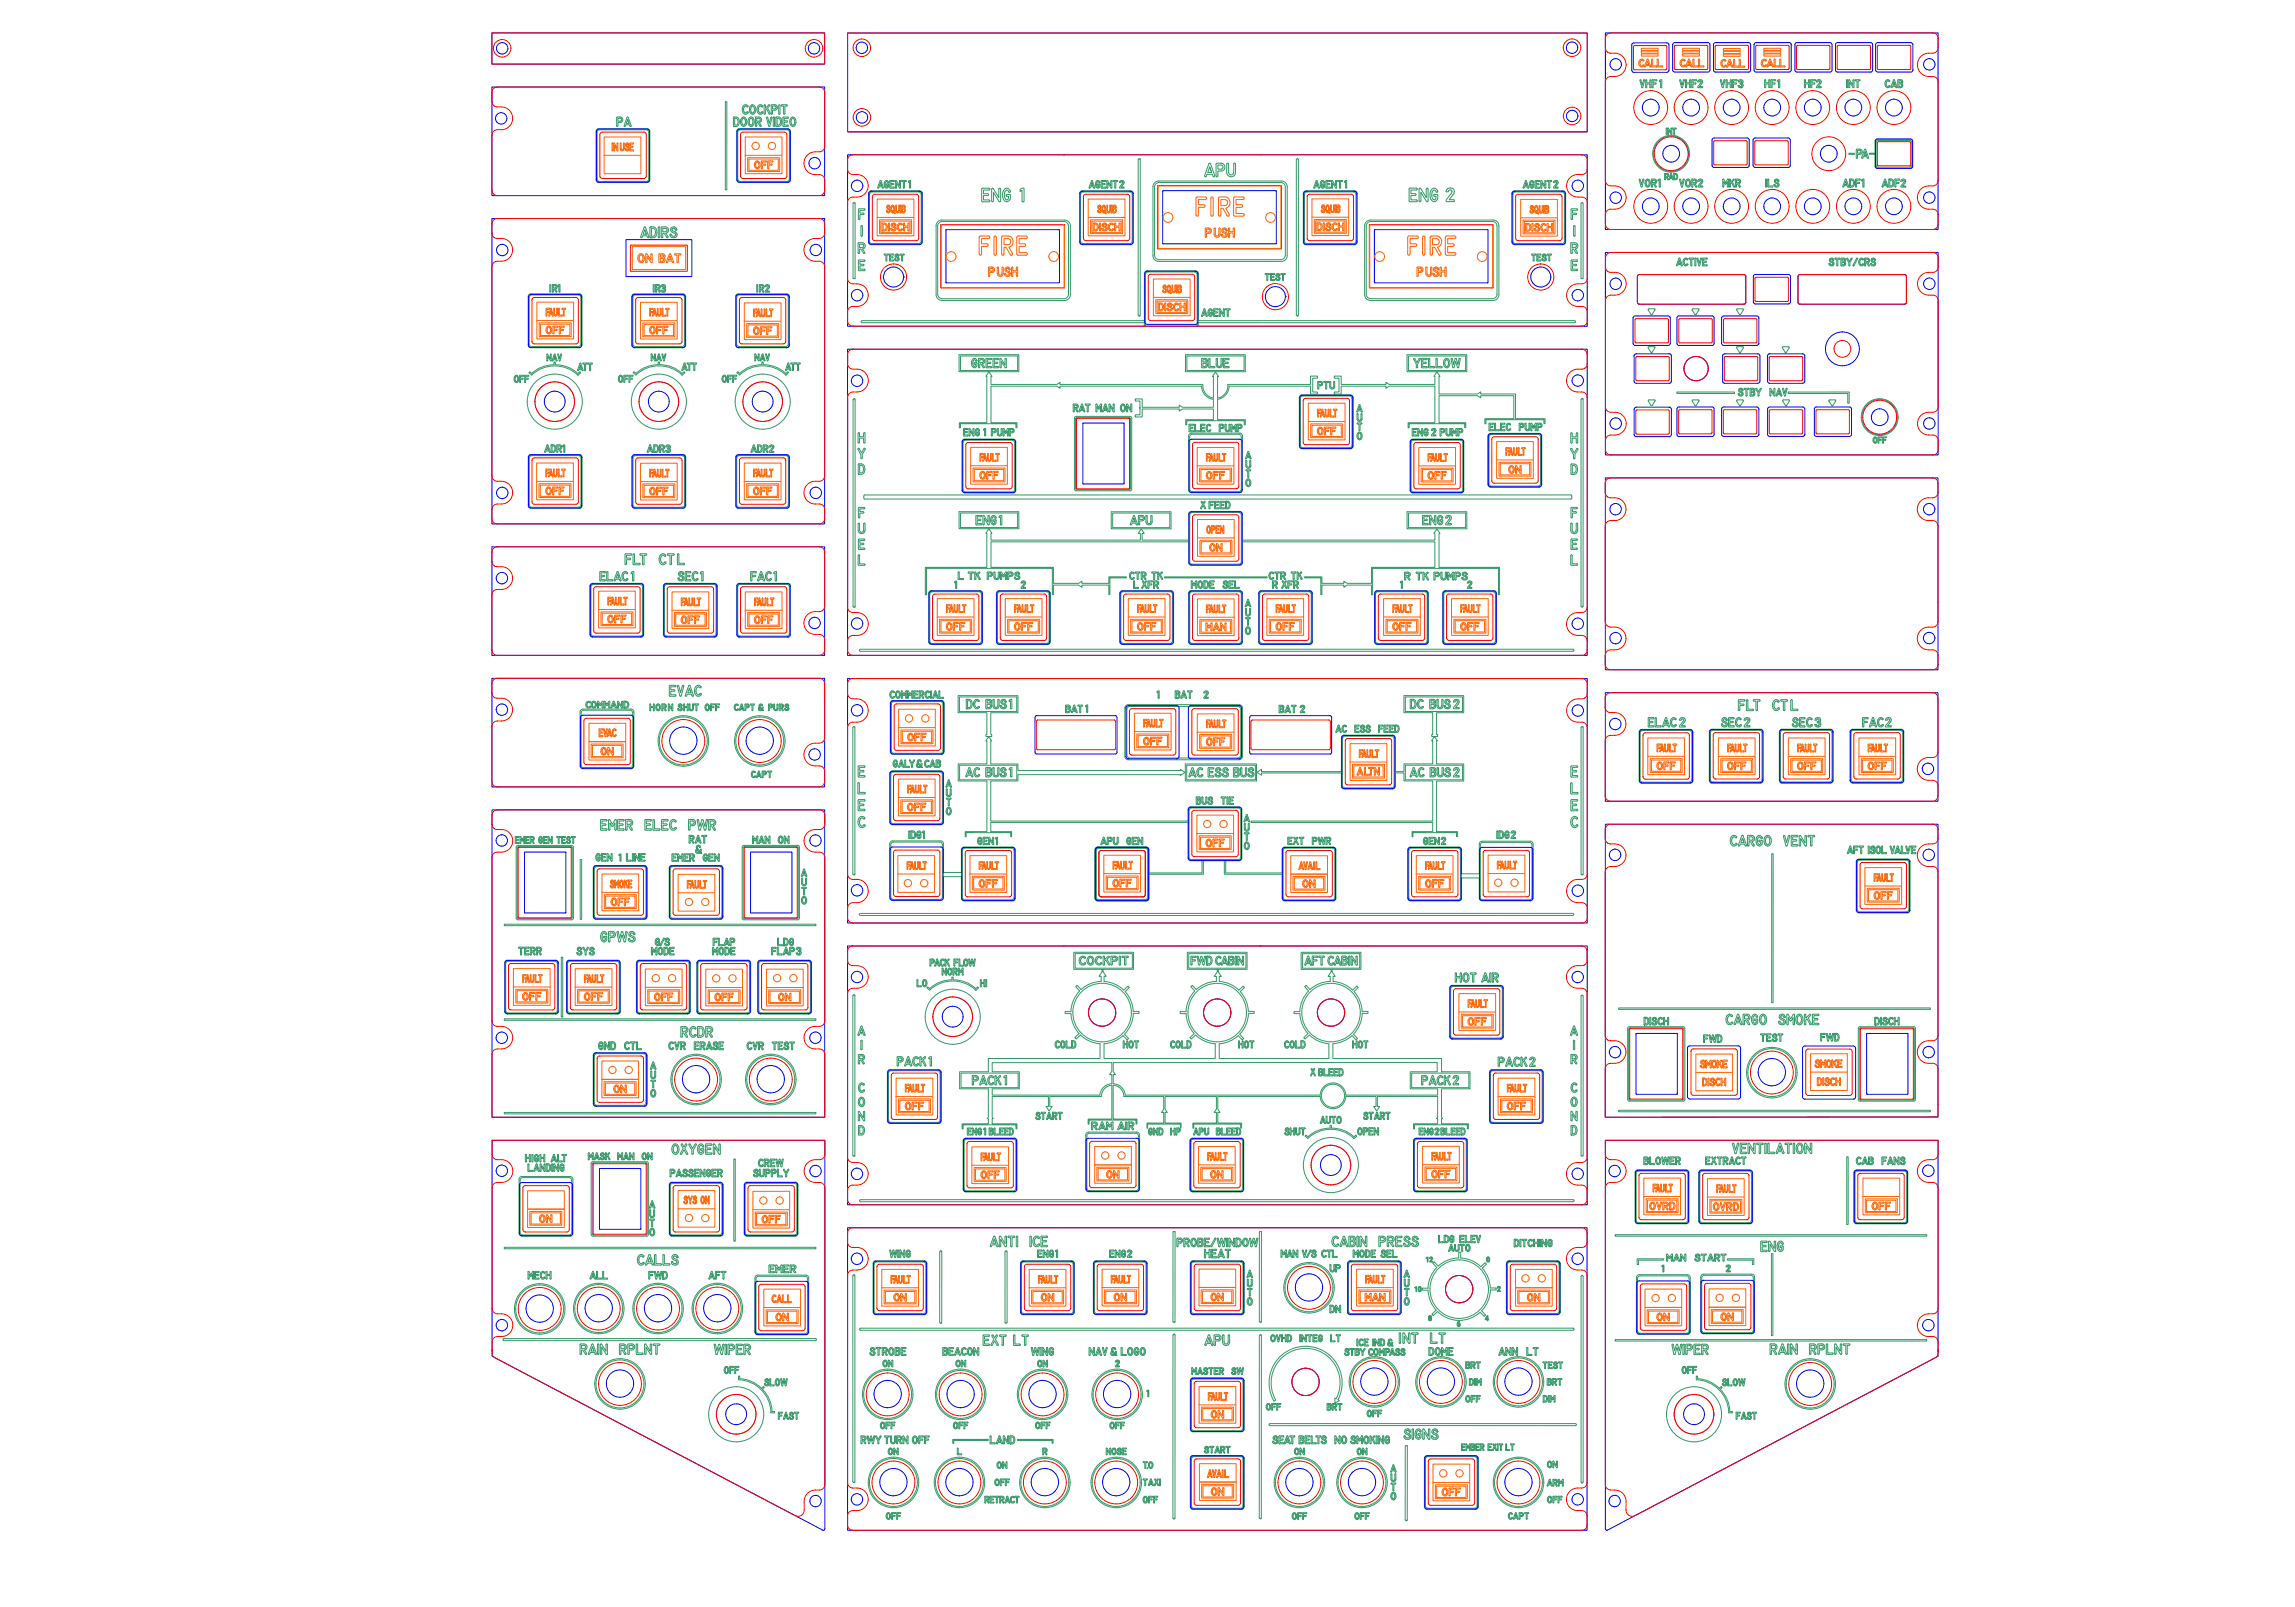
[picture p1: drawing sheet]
<svg xmlns="http://www.w3.org/2000/svg" width="1000mm" height="700mm" viewBox="0 0 1000 700" stroke-linecap="round" stroke-linejoin="round" font-family="sans-serif">
<g fill="none" stroke="#396" stroke-width=".44">
<path d="M715.1 34.9l-.3-.2-.1 .3 1 3.2 1-3.4-.5 .1-.5 2.2-.6-2.2M717.3 34.8l.3 .2v1.1h1.4v-1.1l.4-.2v3.4l-.4-.2v-1.4h-1.4v1.4l-.3 .2zM720 34.8l2 .2-1.6 .2v.9l1.3 .3-1.3 .2-.2 1.6-.3-.2zM723.2 35l1-.3v3.5h-.5v-2.9l-.5 .3zM732 35l.1-.3 .3 .2 .6 2.1 .6-2.1 .4-.1-.9 3.4-.3-.2-.8-3M734.5 38v-3.1l.3-.2 .2 1.4h1.3v-1.2l.4-.1 .1 3.2M734.5 38l.3 .2 .2-.2M735 38v-1.4h1.3v1.4M736.3 38l.3 .2 .2-.2M737.5 34.7l-.2 .2v3.1l.2 .2 .2-1.6 1.4-.3-1.4-.2v-.9l1.7-.3-1.9-.2M741.3 35.6h.1M741.3 35.6a.46 .46 0 0 0-.5-.4 .46 .46 0 0 0-.4 .5h-.6a1.09 1.09 0 0 1 1-1 1.09 1.09 0 0 1 1.2 .9"/>
<path d="M742 35.6h.1M742 35.6l-1.4 2.1h1.4v.5h-2.2v-.4l1.5-2.2M749.7 35l.2-.3 .2 .2 .6 2.1 .6-2.1 .4-.1-.9 3.4-.3-.2-.8-3M752.3 34.8l.4 .1v1.2h1.3v-1.2l.4-.1v3.3l-.4-.1v-1.4h-1.3v1.4l-.4 .1zM755 34.8l2.1 .1-1.7 .3v.9l1.4 .2-1.4 .3-.2 1.6-.2-.2zM758.6 38.2h.1M759 37.3l-.1-.6-.6-.1v-.5a.51 .51 0 0 0 .7-.2 .51 .51 0 0 0-.3-.7l-1.2 .4a1.01 1.01 0 0 1 1.4-1 1.01 1.01 0 0 1 .2 1.8l.5 .4a1 1 0 0 1-1 1.4M759 37.3a.5 .5 0 0 1-.5 .4 .5 .5 0 0 1-.5-.4h-.6l.2 .5 1 .4M769.1 34.8l.4 .1v1.2h1.3v-1.2l.4-.1v3.3l-.4-.1v-1.4h-1.3v1.4l-.4 .1zM773.3 36.1l.2 .2-.2 .3h-1.1v1.4l-.4 .1v-3.3h2l-.2 .4h-1.4v.9h1.1M774.6 35l1-.3v3.5h-.5v-2.9l-.5 .3zM786.4 34.8l.4 .1v1.2h1.3v-1.2l.4-.1v3.3l-.3-.1-.1-1.4h-1.3v1.4l-.4 .1z"/>
<path d="M789.3 34.7h1.6M789.3 34.7l-.2 .2v3.1l.2 .2 .2-1.6 1.4-.3-1.4-.2v-.9h1.4l.3-.3-.3-.2M791.8 34.9a1.06 1.06 0 0 1 1.6 0 1.06 1.06 0 0 1-.1 1.6l-1 1.2h1.4v.5h-2.2v-.5l1.5-1.8a.47 .47 0 0 0-.3-.7 .47 .47 0 0 0-.6 .5h-.6zM804.8 34.8l.4 .1v3.1l-.3 .2-.2-.2zM805.7 34.8h.4l1.4 2.3v-2.1l.4-.2v3.3h-.4l-1.4-2.3v2.2l-.4 .1zM808.5 34.8l2.1 .1-.9 .3v2.8l-.2 .2-.2-3-.8-.1zM823.2 37.4h.1M823.5 35.1h.1M823.5 35.1a1.35 1.35 0 0 0-1.8 0 1.35 1.35 0 0 0-.2 1.8 1.07 1.07 0 0 0 .7 1.3 1.07 1.07 0 0 0 1.3-.9l-.3 .1M823.5 35.1v.4a1.22 1.22 0 0 0-1.7 .6 1.22 1.22 0 0 0 .8 1.6l.6-.3M825.2 34.7l.4 .2 1.1 3-.2 .3-.4-.6h-1.4l-.3 .6-.3-.1zM825.4 35.6l.5 1.5h-1z"/>
<path d="M825.4 35.6l.5 1.5zM827.2 34.7h1.1M827.2 34.7l-.2 .2 .1 3.2h1.5l.6-1a1.2 1.2 0 0 1 0-1.6l-.9-.8M827.5 36.5h.7a.61 .61 0 0 1 .5 .6 .61 .61 0 0 1-.6 .6h-.6zM827.5 35.2h.8a.42 .42 0 0 1 .4 .4 .42 .42 0 0 1-.4 .4h-.8zM260.4 57l.9-.5 20.9 .2 .5 1-.2 20.9-.9 .4-20.9-.2-.5-.9zM260.9 56.1h21.1M260.9 56l-.9 .5-.3 .7v21.1l.3 .7 .9 .5h21.1M268.9 51h1.4a1.19 1.19 0 0 1 1.1 1.2 1.19 1.19 0 0 1-1.2 1.1h-.9v1.5l-.4 .3zM270.2 51.5h-.9v1.3h.9M270.2 51.5a.62 .62 0 0 1 .7 .7 .62 .62 0 0 1-.7 .6M273.4 51l.4 .2 1.2 3.5-.1 .4-.6-.8h-1.6l-.3 .7-.4-.1z"/>
<path d="M273.5 52.1l.6 1.7h-1.2zM273.5 52.1l.6 1.7zM282 56l.7 .3 .5 .9v21.1l-.2 .7-1 .5M316.1 44.3h.6v38.4h-.6zM319.7 51.1l.2-.1a2.12 2.12 0 0 1 2.1 1 2.12 2.12 0 0 1-.2 2.4l-.7 .6h-1.4zM320.2 51.5l.9 .2 .5 .8-.1 1.3-.6 .7h-.7zM322.2 56.1h21.1M322.2 56l-.9 .5-.3 .7v21.1l.3 .7 .9 .5h21.1l1-.5 .2-21.8-.5-.9-.7-.3M323.3 51.3a1.55 1.55 0 0 1 1.8 .2 1.55 1.55 0 0 1 .3 1.8 1.42 1.42 0 0 1-1.4 1.8 1.42 1.42 0 0 1-1.3-1.9l.2-1.2zM323.6 51.7a1.28 1.28 0 0 1 1.3 .7 1.28 1.28 0 0 1-.1 1.4l-.1 .1a.79 .79 0 0 1-1.1 .5 .79 .79 0 0 1-.3-1.1zM325.6 48.8h-.1M325.6 48.8l.4-.1v.4"/>
<path d="M325.9 46.1h.1M325.9 46.1a1.51 1.51 0 0 0-1.9-.1 1.51 1.51 0 0 0-.5 1.8 1.45 1.45 0 0 0 .7 1.7 1.45 1.45 0 0 0 1.8-.3M325.9 46.1l-.2 .5a1.19 1.19 0 0 0-1.5 .1 1.19 1.19 0 0 0-.1 1.5 .82 .82 0 0 0 .5 .9 .82 .82 0 0 0 .9-.3M326 49.1h.1M326.6 51.3a1.55 1.55 0 0 1 1.7 .2 1.55 1.55 0 0 1 .4 1.8 1.42 1.42 0 0 1-1.4 1.8 1.42 1.42 0 0 1-1.3-1.9l.1-1.2zM326.9 51.7a1.28 1.28 0 0 1 1.2 .7 1.28 1.28 0 0 1-.1 1.4v.1a.79 .79 0 0 1-1.1 .5 .79 .79 0 0 1-.4-1.1zM327.2 45.9a1.57 1.57 0 0 1 1.8 .3 1.57 1.57 0 0 1 .3 1.8 1.44 1.44 0 0 1-1.4 1.8 1.44 1.44 0 0 1-1.3-1.9l.2-1.3zM327.6 46.4a1.3 1.3 0 0 1 1.2 .6 1.3 1.3 0 0 1-.1 1.5l-.1 .1a.8 .8 0 0 1-1.1 .4 .8 .8 0 0 1-.3-1zM329.3 51.1l1.4-.1a1.2 1.2 0 0 1 1.2 1.1 1.2 1.2 0 0 1-1 1.3l.7 1.6-.4-.1-1-1.5h-.4l-.1 1.5-.4 .1zM329.8 51.5h.9a.64 .64 0 0 1 .6 .7 .64 .64 0 0 1-.6 .6h-.9zM332 48.8h-.1M332 48.8l.4-.1v.4"/>
<path d="M332.3 46.1h.1M332.3 46.1a1.51 1.51 0 0 0-1.9-.1 1.51 1.51 0 0 0-.5 1.8 1.45 1.45 0 0 0 .7 1.7 1.45 1.45 0 0 0 1.8-.3M332.3 46.1l-.1 .5a1.19 1.19 0 0 0-1.6 .1 1.19 1.19 0 0 0-.1 1.5 .82 .82 0 0 0 .5 .9 .82 .82 0 0 0 .9-.3M332.4 49.1h.1M333.1 45.6l.4 .3v1.2l1.5-1.4 .5 .1-1 1.2 1.1 2.3-.1 .4-.4-.1-1-2.2-.6 .5v1.7h-.5zM334.1 51.1l.5 .1 .6 2.5 .7-2.5h.5l-1.2 3.9zM336.7 46.2h.9a.62 .62 0 0 1 .6 .6 .62 .62 0 0 1-.6 .6h-.9zM337.1 51l.4 .3v3.5l-.2 .3-.3-.3zM337.7 48a1.19 1.19 0 0 0 1.1-1.2 1.19 1.19 0 0 0-1.1-1.2l-1.6 .2 .1 3.9 .5-.2v-1.5h1M338.2 51.1l.2-.1a2.12 2.12 0 0 1 2.1 1 2.12 2.12 0 0 1-.2 2.4l-.7 .6h-1.5zM338.6 51.5l1 .2 .5 .8-.1 1.4-.6 .6h-.8zM339.5 45.6l.4 .3v3.6l-.3 .3-.2-.3z"/>
<path d="M340.6 45.7h2.4l-.1 .4-.9 .1-.1 3.5-.4-.2v-3.3l-.9-.1zM341.3 51l2.3 .1-.3 .4h-1.6v1.1h1.2l.3 .3-.3 .3h-1.2v1.3h1.6l.2 .5-2.3-.1zM344 57.7v20.2M344 57.7l-.2-.7-.9-.5-20.9 .2-.5 1v20.2l.5 .9 .6 .2h20.3l.6-.2 .5-.9M344.8 51.3a1.55 1.55 0 0 1 1.8 .2 1.55 1.55 0 0 1 .3 1.8 1.42 1.42 0 0 1-1.4 1.8 1.42 1.42 0 0 1-1.3-1.9l.1-1.2zM345.1 51.7a1.28 1.28 0 0 1 1.2 .7 1.28 1.28 0 0 1-.1 1.4v.1a.79 .79 0 0 1-1.1 .5 .79 .79 0 0 1-.4-1.1zM726.2 55.8l.3 .2-.2 2.5zM726.8 55.9h.3l1.1 1.8v-1.7l.3-.2v2.6h-.3l-1.1-1.8v1.7l-.3 .2zM728.8 55.8l1.6 .2-.6 .2-.2 2.3-.2-2.3-.6-.1zM383.6 78.6l.3 .1 .9 3.2-.4-.6h-1.3l-.3 .6-.3-.1zM383.7 79.5l.5 1.4h-1zM383.7 79.5l.5 1.4z"/>
<path d="M385.7 78.9a.76 .76 0 0 1 1-.2 .76 .76 0 0 1 .4 .9l-.5-.4a1.13 1.13 0 0 0-1 .8 1.13 1.13 0 0 0 .4 1.3l.4 .2 .4-.4v-.5l-.6-.1 .2-.4 .7 .1 .1 1a1.02 1.02 0 0 1-1.3 .7 1.02 1.02 0 0 1-.6-1.4zM387.7 78.8l2-.1-.2 .4h-1.3v.9l1.2 .2-1.2 .2v1.1h1.3l.2 .4h-1.9l-.1-3.1M390.3 78.7h.3l1.4 2.2v-2.1l.4-.1v3.2l-.4-.1-1.4-2.2v2.1l-.3 .2zM392.9 78.7l2.1 .1-.9 .3-.2 2.8-.2-2.8-.8-.1zM395.9 78.9l.9-.3v3.3h-.5v-2.7l-.4 .2zM475.7 78.6l.4 .2 .8 3.2-.4-.6h-1.3l-.3 .5-.3-.1zM475.8 79.5l.5 1.4h-1zM475.8 79.5l.5 1.4zM477.9 78.9a.76 .76 0 0 1 .9-.2 .76 .76 0 0 1 .4 .9l-.4-.4a1.13 1.13 0 0 0-1.1 .9 1.13 1.13 0 0 0 .5 1.2l.4 .2 .3-.4v-.5l-.6-.1 .2-.3h.8v1a1.02 1.02 0 0 1-1.3 .7 1.02 1.02 0 0 1-.6-1.3zM479.9 78.7h1.9l-.2 .4h-1.3v.9l1.3 .2-1.3 .2v1.1h1.3l.2 .4h-1.9zM484.5 78.8v2.9M484.5 78.8l-.2-.2-.2 .2v2.1l-1.4-2.2-.4 .1 .1 3.1 .4-.2v-2l1.3 2.2 .4-.2"/>
<path d="M485.1 78.7l2 .1-.8 .3-.3 2.9-.2-2.9-.7-.1zM489.3 79.4h.1M489.3 79.4a.43 .43 0 0 0-.5-.3 .43 .43 0 0 0-.4 .4h-.6a1.02 1.02 0 0 1 1-.9 1.02 1.02 0 0 1 1.1 .8M489.9 79.4h.1M489.9 79.4l-1.3 2.1h1.3v.4h-2l1.4-2.5M496.4 69.1h.1M496.4 69.1l-.4 .4v67.7l.4 .4M496.5 69.1l.4 .4v67.7l-.5 .4M503 79.8l.8-.7 1.1-.3h53.6l1.1 .3 1.1 1.1 .2 1.1 .1 30.1-.3 1.1-1.1 1.1-1.2 .3h-53.5l-1.1-.3-1.1-1.1-.3-1.1v-30.1zM505.1 79.5h53M505.1 79.5l-1.4 .6-.6 1.3v29.7l.3 1 .7 .7 1 .3h53l1.4-.6 .6-1.4v-29.7l-.6-1.3-1.4-.6M526.9 71.2l.7 .1 1.8 5.2-.3 .5-.3-.1-.5-1h-2.3l-.4 1-.6-.2z"/>
<path d="M527.2 72.7l.8 2.4h-1.7zM527.2 72.7l.8 2.4zM530.1 71.1h2.1a1.71 1.71 0 0 1 1.6 1.7 1.71 1.71 0 0 1-1.6 1.7h-1.5v2.1l-.6 .4zM530.7 71.9h1.4a.89 .89 0 0 1 .9 .9 .89 .89 0 0 1-.9 .9h-1.4zM534.6 75.1a1.91 1.91 0 0 0 1.9 1.9 1.91 1.91 0 0 0 1.9-1.9v-3.6l-.5-.4-.3 4.2a1.11 1.11 0 0 1-1.2 .9 1.11 1.11 0 0 1-1-1.1v-3.6a.4 .4 0 0 0-.4-.4 .4 .4 0 0 0-.4 .4v3.6M565.4 69.1h.1M565.4 69.1l-.5 .4v67.7l.5 .4M565.4 69.1l.4 .4v67.7l-.4 .4M573.8 79.5l.5 1.4h-1zM573.8 79.5l.5 1.4zM574 78.8h-.4l-.9 3.1 .4-.6h1.3l.3 .6 .3-.1-1-3M575.8 78.9a.76 .76 0 0 1 1-.2 .76 .76 0 0 1 .3 .9l-.4-.4a1.13 1.13 0 0 0-1.1 .9 1.13 1.13 0 0 0 .5 1.2l.4 .2 .3-.4v-.5l-.5-.1 .1-.3h.8l.1 1a1.02 1.02 0 0 1-1.4 .7 1.02 1.02 0 0 1-.6-1.3z"/>
<path d="M578 78.6h1.6M578 78.6l-.2 .2 .2 3.2 1.7-.1-.1-.4h-1.4v-1.1l1.3-.2-1.3-.2v-.9h1.4l.2-.3-.2-.2M580.3 78.7h.4l1.3 2.2v-2.1l.4-.1v3.2h-.3l-1.4-2.3v2.1l-.4 .2zM583.2 78.6h1.6M583.2 78.6l-.2 .4 .7 .1 .3 2.9 .2-2.9 .8-.1-.2-.4M585.9 78.9l1-.3v3.3h-.5v-2.7l-.5 .2zM664.8 78.7l.4 .1 .9 3.2-.5-.6h-1.3l-.3 .6-.3-.1zM665 79.5l.5 1.4h-1zM665 79.5l.5 1.4zM668.4 79.3h.1M668.4 79.3a1.14 1.14 0 0 0-1.6-.3 1.14 1.14 0 0 0-.3 1.6 1.02 1.02 0 0 0 .6 1.4 1.02 1.02 0 0 0 1.4-.8l-.1-1h-.9l.1 .4M668.4 79.3l-.2 .4-.3-.4a1.13 1.13 0 0 0-1.1 .8 1.13 1.13 0 0 0 .5 1.2l.4 .2 .3-.4v-.5h-.4"/>
<path d="M669 78.9v2.9M669 78.9l1.9-.2-.1 .4h-1.4v.9l1.3 .2-1.3 .3v1l1.6 .3-1.8 .2-.2-.2M674.2 78.7l2 .2-.8 .2-.2 2.9-.3-2.9-.7-.1zM678.4 79.5h.1M678.4 79.5a.43 .43 0 0 0-.5-.4 .43 .43 0 0 0-.4 .5h-.5a1.02 1.02 0 0 1 .9-1 1.02 1.02 0 0 1 1.1 .9M679 79.5h.1M679 79.5l-1.3 2h1.3v.4h-2l1.4-2.4M714.4 78.1l.4 .1 .5 2.1 .6-2.1 .5-.1-1 3.4zM717.4 78.2a1.51 1.51 0 0 1 1.7 .6 1.51 1.51 0 0 1 0 1.8 1.2 1.2 0 0 1-1.7 .7 1.2 1.2 0 0 1-.6-1.6zM717.7 78.6a1.19 1.19 0 0 1 .9 1.9 .72 .72 0 0 1-1 .3 .72 .72 0 0 1-.3-1zM718 78.5h.1M719.7 78.1l1.2-.1a1.03 1.03 0 0 1 1 .9 1.03 1.03 0 0 1-.8 1.1l.6 1.4-1.2-1.3h-.4v1.3h-.4z"/>
<path d="M720.1 78.5h.8a.55 .55 0 0 1 .6 .5 .55 .55 0 0 1-.6 .6h-.8zM722.5 78.3l1.1-.3v3.5h-.6v-2.9l-.5 .2zM725.5 75.6h.9a.8 .8 0 0 1 .8 .7 .8 .8 0 0 1-.7 .9l.5 1.1-.9-1.1h-.3v1h-.3zM725.8 75.9h.6a.43 .43 0 0 1 .4 .5 .43 .43 0 0 1-.4 .4h-.6zM728.1 75.6l.3 .1 .7 2.6-.3-.5h-1.1l-.2 .5-.3-.1zM728.2 76.3l.4 1.1h-.8zM728.2 76.3l.4 1.1zM729.5 75.6a1.34 1.34 0 0 1 1.6 1.3 1.34 1.34 0 0 1-1.7 1.3zM729.6 75.6h.1M729.8 75.9l.5 .1 .4 .5v.9l-.5 .5h-.4zM735 78.2a1.51 1.51 0 0 1 1.7 .6 1.51 1.51 0 0 1-.1 1.8 1.2 1.2 0 0 1-1.6 .7 1.2 1.2 0 0 1-.6-1.6zM735.3 78.6a1.14 1.14 0 0 1 1.1 .7 1.14 1.14 0 0 1-.2 1.2 .72 .72 0 0 1-1 .3 .72 .72 0 0 1-.3-1z"/>
<path d="M737.3 78.1l1.2-.1a1.03 1.03 0 0 1 1 .9 1.03 1.03 0 0 1-.8 1.1l.6 1.4-1.2-1.4h-.4v1.4h-.4zM737.7 78.5h.8a.55 .55 0 0 1 .5 .5 .55 .55 0 0 1-.5 .6h-.8zM741.4 78.9h.1M741.4 78.9a.47 .47 0 0 0-.5-.4 .47 .47 0 0 0-.4 .5h-.6a1.09 1.09 0 0 1 1-1 1.09 1.09 0 0 1 1.1 .9M742 78.9l-1.3 2.1h1.4v.5h-2.2v-.5l1.5-2.1M742 78.9h.1M750.8 78.1h.4l.8 1.4 .8-1.4h.4v3.3l-.4-.1v-2.2l-.8 1.1-.8-1.1v2.2l-.4 .1zM753.7 78.1l.4 .1v1.1l1.6-1.2-.8 1.1 1 1.9-.1 .4-1.3-2-.4 .4v1.4l-.4 .1zM756.3 78.1l1.2-.1a1.03 1.03 0 0 1 1 .9 1.03 1.03 0 0 1-.8 1.1l.6 1.4-1.1-1.3h-.5v1.3h-.3zM756.7 78.5h.9a.55 .55 0 0 1 .5 .5 .55 .55 0 0 1-.6 .6h-.8zM769.5 78.1l.4 .1v3l-.3 .3-.2-.3zM770.4 78.1l.4 .1v2.8h1.5l.2 .4h-2.1z"/>
<path d="M775.1 79l-.2 .1a.54 .54 0 0 0-.6-.6 .54 .54 0 0 0-.4 .8l.8 .3a1.02 1.02 0 0 1-.1 1.9 1.02 1.02 0 0 1-1.4-1.2l.3 .2M775.2 78.9l-.1 .1M775.2 78.7v.1M775.2 78.7a.95 .95 0 0 0-1.5-.6 .95 .95 0 0 0 .1 1.6l.8 .4a.62 .62 0 0 1-.3 1 .62 .62 0 0 1-.8-.6M775.2 78.8v.1M804.2 78l.4 .1 1 3.1-.1 .3-.5-.7h-1.3l-.3 .7-.3-.2zM804.3 78.9l.6 1.5h-1.1zM804.3 78.9l.6 1.5zM805.7 66.8h2.5v.4h-2.5zM806.1 78a1.77 1.77 0 0 1 2.1 1.7 1.77 1.77 0 0 1-2 1.8l-.2-.3zM806.4 78.5h.8l.5 .8-.1 1-.5 .7h-.7zM808.7 78l2 .2-1.6 .3v.9l1.3 .2-1.3 .3-.2 1.6-.3-.3z"/>
<path d="M809 65l1.4-.1a1.15 1.15 0 0 1 1.1 1.2 1.15 1.15 0 0 1-1.1 1.1l-.9 .1v1.4l-.4 .2zM809.5 65.5h.9a.6 .6 0 0 1 .6 .6 .6 .6 0 0 1-.6 .6h-.9zM811.3 78.3l1-.3v3.5h-.5v-2.9l-.5 .2zM812.6 65l.4 .1 1.3 3.5-.2 .3-.5-.7h-1.6l-.3 .7-.4-.2zM812.8 66l.6 1.7h-1.2zM812.8 66l.6 1.7zM817.1 61.4v5.3h-2.5v.5h2.5v5.4l.9 .7M817.1 61.4l.9-.6h14.7l.8 .6M817.8 61.4h15.1l.2 .4-.1 10.6-.7 .4-14.5-.2-.2-.4v-10.4zM818 73.3h14.7M821.3 78l.4 .1 .9 3.4-.4-.7h-1.4l-.3 .7-.3-.1zM821.5 78.9l.5 1.5h-1.1z"/>
<path d="M821.5 78.9l.5 1.5zM823.2 78a1.88 1.88 0 0 1 2 1.1 1.88 1.88 0 0 1-.6 2.3h-1.5zM823.3 78h.1M823.6 78.5h.8l.4 .8-.1 1.1-.5 .6h-.6zM825.8 78.1l2 .1-1.6 .3v.9l1.3 .2-1.3 .3-.2 1.6-.3-.3zM829.9 78.9h.1M829.9 78.9a.46 .46 0 0 0-.6-.4 .46 .46 0 0 0-.4 .5h-.6a1.09 1.09 0 0 1 1.1-1 1.09 1.09 0 0 1 1.1 .9M830.5 78.9h.1M830.5 78.9l-1.4 2.1h1.4v.5h-2.1v-.4l1.5-2.2M833.5 61.4v11.2l-.8 .7M280.8 98.9l.5 .1 1.5 4.1-.2 .4-.7-.8h-1.9l-.3 .8-.5-.2zM283.3 98.9l.3-.1a2.46 2.46 0 0 1 2.5 1.2 2.46 2.46 0 0 1-.2 2.8l-.9 .7-1.7-.1z"/>
<path d="M283.6 98.8h.1M283.9 99.5l1.1 .1 .6 .9-.1 1.5-.7 .9h-.9zM287 98.8l.5 .3v4.1l-.3 .4-.3-.4zM288.3 98.9l1.6-.1a1.39 1.39 0 0 1 1.4 1.3 1.39 1.39 0 0 1-1.1 1.5l.9 1.4-.1 .5-.5-.1-1.1-1.8h-.6v1.8l-.5 .1zM288.8 99.5h1.2a.74 .74 0 0 1 .7 .7 .74 .74 0 0 1-.8 .7h-1.1zM372.2 88.3h.1M372.2 88.3l-.5 .2v32.7l.5 .1M372.2 88.3l.4 .2v32.7l-.4 .1M374.1 91.1l2.5-.2 .3 .4-.3 .3h-1.9v1.2h1.5l.3 .3-.3 .4h-1.5v1.8l-.3 .3-.3-.3zM375.2 98.4l.5-.2 .1 .3v4.1l-.3 .3-.3-.3zM378.7 83.6l1-.5h21l.7 .2 .5 1v21.1l-.2 .7-1 .5h-21l-.7-.3-.5-.9v-21.1zM379.1 84.1l1-.5 20.9 .2 .4 .9-.2 20.9-.9 .5-20.9-.2-.5-.9z"/>
<path d="M409.2 97.1l1.4-.6h53l1 .2 .8 .8 .2 .9v29.7l-.2 1-.8 .7-1 .3h-53l-1-.3-.7-.7-.3-1v-29.7zM428 82l3.3 .2-.3 .6h-2.4v1.6h1.8l.4 .4-.4 .4h-1.8v1.9h2.4l.3 .2-.1 .5-3.3-.1zM432.3 82.1l.6 .1 2.4 3.9v-3.7l.2-.4 .5 .2-.1 5.6-.6-.1-2.4-3.9v3.7l-.2 .4-.5-.2zM437.8 82.4a1.33 1.33 0 0 1 1.7-.3 1.33 1.33 0 0 1 .5 1.7l-.3-.1a.96 .96 0 0 0-1.2-.9 .96 .96 0 0 0-.7 1.3 2.23 2.23 0 0 0 1.1 2.9l.6-.6v-.9l-.9-.1v-.6h1.6l.1 1.8a1.64 1.64 0 0 1-1.8 1.3 1.64 1.64 0 0 1-1.5-1.7l-.1-2zM438.8 85.5h.1M444.5 82.5l.9-.5h.9v5.9h-.9v-5l-.9 .5zM463.9 95.8h-53.5l-1.1 .3-.8 .7-.6 1.5v30.1l.3 1.1 1.1 1.1 1.1 .3h53.5M464 95.8l1.1 .3 .8 .7 .5 1.5 .1 30.1-.6 1.5-.8 .7-1.1 .3M470.7 83.6l.9-.5h21.1l.7 .2 .5 1v21.1l-.2 .7-1 .5h-21.1l-.7-.3-.4-.9v-21.1zM471.1 84.1l1-.5 20.8 .2 .5 .9-.2 20.9-.9 .5-20.9-.2-.5-.9zM478.5 80.6h.1M568.5 83.3l.7-.2h21l1 .5 .2 .7v21.1l-.5 .9-.7 .3h-21l-1-.5-.2-.7v-21.1z"/>
<path d="M576.4 80.6h.1M589.8 83.6h-20.2l-1 .5-.2 .6v20.3l.5 .9 20.9 .2M589.8 83.6l.9 .5 .2 .6v20.3l-.2 .6-.9 .5M596 97.1l1.4-.6h53l1 .2 .7 .8 .3 .9v29.7l-.3 1-.7 .7-1 .3h-53l-1-.3-.7-.7-.3-1v-29.7zM597.2 95.8h53.5l1.1 .3 1.1 1.1 .3 1.1v30.1l-.5 1.5-.9 .7-1.1 .3h-53.5M597.2 95.8l-1.6 .6-.7 .8-.2 1.1v30.1l.5 1.5 .9 .7 1.1 .3M617.2 82.7l.4-.4-.4-.4-3.1 .2 .2 5.7 3.3-.1-.4-.6h-2.3v-1.9l1.8-.1 .4-.4-.4-.4h-1.8v-1.6h2.3M618.6 82l.5 .1 2.4 3.9v-3.6l.2-.4 .6 .1-.1 5.7-.6-.1-2.4-3.9v3.7l-.2 .3-.5-.1zM624 82.4a1.33 1.33 0 0 1 1.7-.3 1.33 1.33 0 0 1 .6 1.6h-.4a.96 .96 0 0 0-1.1-.9 .96 .96 0 0 0-.8 1.2 2.23 2.23 0 0 0 1.2 3l.6-.6v-.9h-.7a.41 .41 0 0 1-.4-.4 .41 .41 0 0 1 .4-.4l1.3 .1 .2 1.7a1.64 1.64 0 0 1-1.9 1.3 1.64 1.64 0 0 1-1.4-1.7l-.1-2zM632.7 83.4h.1M632.7 83.4a.77 .77 0 0 0-.8-.7 .77 .77 0 0 0-.7 .8h-1a1.82 1.82 0 0 1 1.7-1.6 1.82 1.82 0 0 1 1.9 1.5M633.8 83.4h.1"/>
<path d="M633.8 83.4l-.5 1.2-1.8 2.4h2.3v.8h-3.6v-.7l2.2-2.8 .3-.9M659.3 83.3l.7-.2h21.1l1 .5 .2 .7v21.1l-.5 .9-.7 .3h-21.1l-.9-.5-.3-.7v-21.1zM667.6 80.6h.1M671.4 81.8l.1-3.1h.4l1.3 2.3 .2-2.4 .3 3.2M671.4 81.8l.3 .2 .2-.2M673.7 81.8l-.5 .1-1.3-2.2v2.1M680.6 83.6h-20.2l-.9 .5-.2 .6v20.3l.5 .9 20.8 .2M680.6 83.6l1 .5 .2 .6v20.3l-.5 .9-.7 .2M684.8 91l2.4-.1 .3 .4-.3 .3h-1.9v1.2h1.5l.3 .3-.3 .4h-1.5v1.8l-.3 .3-.4-.3zM685.8 98.4l.4-.2 .2 .3v4.1l-.3 .3-.4-.3zM689.4 88.3h.1M689.4 88.3l-.4 .2v32.7l.4 .1"/>
<path d="M689.4 88.3l.5 .2v32.7l-.5 .1M732.7 81.3h.5l.6-3.3-.3 .2-.6 2.1-.5-2.1-.4-.1 .7 3.2M773.5 80.5h.1M281 100.1l.7 1.9h-1.4zM281 100.1l.7 1.9zM292.6 102.2h.1M293.1 100.5l1.2 .5a1.42 1.42 0 0 1-.2 2.5 1.42 1.42 0 0 1-1.9-1.5l.4 .2M294.8 100.2l-.3 .1a.78 .78 0 0 0-.8-.8 .78 .78 0 0 0-.7 .9l.1 .1M294.8 100.2h.1M294.8 100.2a1.26 1.26 0 0 0-1.8-1.2 1.26 1.26 0 0 0-.1 2.2l1.1 .4a.8 .8 0 0 1 .2 1.2 .8 .8 0 0 1-1.2 0l-.4-.6M374 105.8l1.7-.1a1.37 1.37 0 0 1 1.4 1.3 1.37 1.37 0 0 1-1.2 1.4l.9 1.5v.4l-.5-.1-1.1-1.7h-.6v1.7l-.5 .1zM374.1 113.4h2.8l-.3 .5h-1.9v1.2h1.5l.3 .3-.3 .4h-1.5v1.5h1.9l.3 .1-.1 .4-2.7-.1z"/>
<path d="M374.6 106.4h1.1a.73 .73 0 0 1 .7 .7 .73 .73 0 0 1-.7 .7h-1.1zM386.1 113.5v-2.4l-.7-.1 .1-.4 1.7 .3-.7 .2v2.4M386.1 113.5h.4M387.6 110.8l1.8-.1-.1 .4h-1.2v.8l1.1 .2-1.1 .2v1h1.2l.1 .3h-1.7l-.1-2.7M390.3 112.8h.1M390.6 111.7l.7 .4a.89 .89 0 0 1-.1 1.5 .89 .89 0 0 1-1.2-.9l.3 .1M391.7 111.5l-.7-.4a.39 .39 0 0 0-.5 .1 .39 .39 0 0 0 .1 .5M391.7 111.3h.1M391.7 111.3a.83 .83 0 0 0-1.3-.5 .83 .83 0 0 0 .1 1.3l.8 .4a.55 .55 0 0 1-.3 .8 .55 .55 0 0 1-.7-.5M391.7 111.3v.2M392.9 113.5v-2.4l-.7-.1 .2-.4 1.7 .3-.8 .2v2.4M392.9 113.5h.4"/>
<path d="M553.6 119.4v2.6M553.6 119.3l1.8-.1-.1 .4h-1.2v.8l1.1 .2-1.1 .2v1l1.4 .2h-1.9M556.2 119.4a.72 .72 0 0 1 1-.3 .72 .72 0 0 1 .3 1 .46 .46 0 0 0-.6-.5 .46 .46 0 0 0-.3 .6l.7 .4a.9 .9 0 0 1 .4 1.1 .9 .9 0 0 1-1.1 .5 .9 .9 0 0 1-.6-1 .64 .64 0 0 0 .7 .5 .64 .64 0 0 0 .6-.7l-1.2-.7zM557.7 119.8h.1M667.4 110.7l1.9 .2-.8 .2-.2 2.6-.2-2.6-.7-.1zM669.8 110.7h1.7l-.2 .4h-1.2v.8l1.1 .2-1.1 .2v1h1.2l.2 .3h-1.7zM672.2 111a.72 .72 0 0 1 1-.4 .72 .72 0 0 1 .3 1 .47 .47 0 0 0-.5-.5 .47 .47 0 0 0-.3 .6l.7 .4a.89 .89 0 0 1-.1 1.6 .89 .89 0 0 1-1.2-1 .64 .64 0 0 0 .7 .5 .64 .64 0 0 0 .5-.7l-1.1-.7zM674.4 110.7l1.7 .2-.7 .2-.2 2.6-.2-2.6h-.6M674.4 110.6v.5M684.6 105.8l1.6-.1a1.37 1.37 0 0 1 1.4 1.3 1.37 1.37 0 0 1-1.1 1.4l.9 1.5-.1 .4-.5-.1-1.1-1.7h-.6v1.7l-.5 .1zM684.7 113.4h2.8l-.3 .5h-1.9v1.2h1.4l.3 .3-.3 .4h-1.4v1.5h1.9l.3 .1-.1 .4-2.7-.1zM685.1 106.4h1.2a.73 .73 0 0 1 .7 .7 .73 .73 0 0 1-.8 .7h-1.1z"/>
<path d="M731.8 113.3l.5 1.4h-1zM731.8 113.3l.5 1.4zM732.7 115.6l.3 .2 .1-.3-1.2-3.1-1.3 3.3 .3 .1 .3-.6h1.3l.2 .4M735.4 112.8a1.25 1.25 0 0 0-1.6-.1 1.25 1.25 0 0 0-.4 1.5 1.19 1.19 0 0 0 .6 1.4 1.19 1.19 0 0 0 1.5-.3M735.4 112.8v.3a1.18 1.18 0 0 0-1.6 .7 1.18 1.18 0 0 0 .7 1.5l.8-.4 .2 .4M735.5 115.3h.1M736 112.5l2.1 .1-.8 .3v2.7l-.3 .2-.2-2.9-.8-.1zM738.7 112.5l.3 .1-.2 3.2-.2-.2zM739.5 112.5l.5 .1 .5 2.1 .6-2.1 .4-.1-1 3.3zM742 112.5h1.9l-.1 .4h-1.4v.9l1.3 .2-1.3 .2v1.1h1.4l.1 .4h-1.9zM797.5 114.8h.1M799.1 113.2h.1"/>
<path d="M799.1 113.2a.92 .92 0 0 0-1.4-.7 .92 .92 0 0 0 0 1.6l.9 .4a.6 .6 0 0 1-.3 .9 .6 .6 0 0 1-.8-.6M799.1 113.2l-.2 .3a.52 .52 0 0 0-.7-.6 .52 .52 0 0 0-.3 .7l.8 .4a1 1 0 0 1 .4 1.3 1 1 0 0 1-1.2 .5 1 1 0 0 1-.7-1.1l.3 .1M799.7 112.5l2 .2-.8 .2v2.7l-.2 .2-.3-2.9-.7-.1zM802.3 112.5h1.3l.7 .5-.3 1 .3 1-.6 .7-1.5-.1zM802.7 114.2h.6a.58 .58 0 0 1 .6 .6 .58 .58 0 0 1-.6 .5h-.6zM802.7 112.9h.7a.41 .41 0 0 1 .4 .4 .41 .41 0 0 1-.4 .4h-.7zM805.2 112.5l-.4 .1a4.1 4.1 0 0 1 1 3.1h.3a4.1 4.1 0 0 1 1-3.1l-.4-.1-.8 1.4-.7-1.4M809.1 112.5l.4 .3-1.9 3-.1-.3zM810.5 112.7a.74 .74 0 0 1 .9-.3 .74 .74 0 0 1 .5 .8 1.05 1.05 0 0 0-1.4 .3 1.05 1.05 0 0 0 .1 1.4 .66 .66 0 0 0 .6 .4 .66 .66 0 0 0 .7-.4l.2 .1a1.03 1.03 0 0 1-1.3 .8 1.03 1.03 0 0 1-.8-1.3zM812 112.8h.1M812.6 112.5l1.2-.1a.99 .99 0 0 1 1 .9 .99 .99 0 0 1-.9 1.1l.6 1.4-1.1-1.4h-.4v1.3l-.4 .1zM813 112.9h.8a.53 .53 0 0 1 .5 .5 .53 .53 0 0 1-.5 .5h-.8z"/>
<path d="M815.6 114.8h.1M817.3 113.2h.1M817.3 113.2a.92 .92 0 0 0-1.5-.7 .92 .92 0 0 0 .1 1.6l.8 .4a.6 .6 0 0 1-.2 .9 .6 .6 0 0 1-.9-.6M817.3 113.2l-.4 .2a.49 .49 0 0 0-.6-.5 .49 .49 0 0 0-.2 .8l.7 .3a1 1 0 0 1-.1 1.8 1 1 0 0 1-1.3-1.1l.2 .1M230.7 128.2l.7-.2h21l1 .4 .2 .7v21.1l-.5 1-.7 .2h-21l-1-.5-.2-.7v-21.1zM230.8 128.9l1-.5 20.9 .3 .4 .9-.2 20.9-.9 .4-20.9-.2-.5-.9zM239.7 124l.3 .2-.2 3zM240.9 123.9l-.1 3.3 .3-.1v-1.2h.4l1.1 1.3-.6-1.3a.97 .97 0 0 0 .8-1.1 .97 .97 0 0 0-.9-.9h-1M241.1 124.4h.8a.52 .52 0 0 1 .5 .5 .52 .52 0 0 1-.5 .5h-.8zM243.1 124.2l.9-.3v3.3h-.4v-2.7l-.5 .2zM275.8 128.2l.7-.2h21.1l1 .4 .2 .7v21.1l-.5 1-.7 .2h-21.1l-.9-.5-.2-.7v-21.1zM276 128.9l1-.5 20.8 .3 .5 .9-.2 20.9-.9 .4-20.9-.2-.5-.9z"/>
<path d="M284.7 124l.4 .2-.2 3zM285.8 124l1-.1a.97 .97 0 0 1 1 .9 .97 .97 0 0 1-.8 1.1l.6 1.3-1.1-1.3h-.4v1.2l-.3 .1zM286.1 124.4h.8a.52 .52 0 0 1 .4 .5 .52 .52 0 0 1-.5 .5h-.7zM289 127.2h.1M289.4 124.7v.3M289.4 124.7a.41 .41 0 0 0-.4-.3 .41 .41 0 0 0-.4 .4h-.6a.94 .94 0 0 1 1.4-.9 .94 .94 0 0 1 .1 1.6l.5 .4a.94 .94 0 0 1-1 1.3M289.4 125l-.6 .3v.5a.53 .53 0 0 1 .7 .2 .53 .53 0 0 1-.3 .7 .53 .53 0 0 1-.7-.3h-.5l.1 .5 .9 .3M321 129.6v20.2M321 129.6l.5-.9 .7-.3h20.2l.9 .5 .2 .7v20.2l-.5 .9-20.8 .2-1-.4-.2-.7M321 128.2l.7-.2h21.1l1 .4 .2 .7v21.1l-.5 1-.7 .2h-21.1l-.9-.5-.2-.7v-21.1zM329.8 124l.4 .2-.2 3zM331 124h1a.96 .96 0 0 1 .9 .9 .96 .96 0 0 1-.7 1l.5 1.3-1-1.3h-.4v1.2l-.3 .1z"/>
<path d="M331.3 124.4l1 .1a.51 .51 0 0 1 .2 .6 .51 .51 0 0 1-.5 .3h-.7zM334.8 124.8h.1M334.8 124.8a.44 .44 0 0 0-.5-.4 .44 .44 0 0 0-.4 .5h-.6a1.03 1.03 0 0 1 1-.9 1.03 1.03 0 0 1 1.1 .8M335.4 124.8h.1M335.4 124.8l-1.3 2h1.3v.4h-2l1.4-2.4M372.2 121.4h.1M375.5 139.7h123.2v-20.5l.5-1 .7-.2h21.1l.7 .2 .5 1v20.5l164-.1 .4 .5-.4 .4-164 .1v1.4h-.5v-22.4l-.2-.7-1-.5h-20.2l-.9 .5-.2 23.1h-.5v-1.4h-123l-.4-.5zM496.4 137.6h.1M524.7 134.5l.4 .1 .9 3.2-.5-.6h-1.3l-.3 .6-.3-.1zM524.8 135.4l.5 1.4h-.9zM524.8 135.4l.5 1.4zM527.5 136.5h.1"/>
<path d="M528.1 136l-.8 .1 .2 .4M528.1 136l.2 1.1a1.02 1.02 0 0 1-1.3 .7 1.02 1.02 0 0 1-.6-1.4v-.5a1.02 1.02 0 0 1 .6-1.3 1.02 1.02 0 0 1 1.3 .6l-.2 .3-.3-.4a1.13 1.13 0 0 0-1.1 .8 1.13 1.13 0 0 0 .5 1.3l.4 .2 .3-.4v-.5h-.4M528.9 134.5h1.9l-.2 .4h-1.3v.9l1.3 .3-1.3 .2v1.1h1.3l.2 .4h-1.9zM531.3 134.7l.1 3.1 .4-.2v-2.1l1.3 2.2M531.3 134.7l.4-.1 1.4 2.2v-2.1M533.1 134.7l.2-.2 .2 .2M533.5 134.7v2.9l-.4 .1M534.1 134.5l2 .2-.8 .2-.3 2.9-.2-2.9h-.7zM552.1 122v-2.4l-.7-.1 .1-.4 1.7 .3-.7 .2v2.4M552.1 122h.4M558.9 122v-2.4l-.7-.1 .2-.4 1.7 .3-.8 .2v2.4M558.9 122h.4"/>
<path d="M565.4 137.6h.1M689.4 121.4h.1M718.4 134.6l2.5-.1 .3 .4-1.4 2.1-1.5-2zM737.5 134.6l2.5-.1 .4 .4-1.5 2.1-1.5-2zM756.9 134.6l2.5-.1 .4 .4-1.5 2.1-1.5-2zM238.4 154.3h.3l1.1 2v-1.9l.4-.1-.1 2.9-1.4-2.1v1.9l-.3 .2zM241.6 154.2l.3 .1 .8 2.9-.4-.5h-1.2l-.2 .5-.3-.1zM241.7 155l.4 1.3h-.8zM241.7 155l.4 1.3zM243.1 154.3l.3 .1 .5 1.8 .5-1.8 .3-.1-.8 2.9zM252.9 159l.5 1.4h-1zM252.9 159l.5 1.4z"/>
<path d="M254 158.2l2 .1-.8 .3-.2 2.9-.2-2.9-.8-.1zM256.2 158.2l1.9 .1-.7 .3-.3 2.9-.2-2.9-.7-.1zM283.8 154.3h.3l1.2 2v-1.9l.3-.2-.1 3-1.4-2.1v1.9l-.3 .1zM287 154.2l.3 .1 .8 2.9-.4-.6h-1.1l-.3 .6-.2-.1zM287.1 155l.4 1.2h-.8zM287.1 155l.4 1.2zM289.8 154.3l.4 .1-.9 2.8-.8-2.9h.4l.4 1.9 .5-1.9M298.2 158.1l.3 .1 .9 3.2-.5-.6h-1.2l-.3 .6-.3-.1zM298.3 159l.5 1.4h-.9zM298.3 159l.5 1.4zM299.5 158.2l1.9 .1-.8 .2-.2 2.9-.2-2.9h-.7zM301.6 158.2l2 .1-.8 .2-.2 2.9-.2-2.9h-.8z"/>
<path d="M329 154.2l.3 .1 1.1 2v-1.9l.4-.2-.1 3-1.4-2.1v1.9l-.3 .1zM332.2 154.2l.3 .1 .8 2.9-.4-.6h-1.2l-.2 .6-.3-.1zM332.3 155l.4 1.2h-.8zM332.3 155l.4 1.2zM333.7 154.3h.3l.5 1.9 .5-1.9h.3l-.8 2.9zM343.4 158.1l.3 .1 .9 3.2-.5-.6h-1.2l-.3 .6-.3-.1zM343.5 159l.5 1.3h-1zM343.5 159l.5 1.3zM344.6 158.1l2 .2-.8 .2-.2 2.9-.2-2.9h-.8zM346.8 158.1l1.9 .2-.7 .2-.2 2.9-.3-2.9h-.7zM417.9 154.5h26.1v7.4h-26.1zM418.6 155h24.9v6.4h-24.9z"/>
<path d="M423.9 156.4a.88 .88 0 0 1 1.2-.3 .88 .88 0 0 1 .3 1.2h-.1a.68 .68 0 0 0-.8-.6 .68 .68 0 0 0-.5 .8l-.1 .6a.89 .89 0 0 0 .1 1.1 .89 .89 0 0 0 1.1 .2l.1-.9-.7-.1 .2-.4 1 .1 .1 1.2a1.2 1.2 0 0 1-1.5 .9 1.2 1.2 0 0 1-.9-1.4v-1.3zM424.7 158.5h.1M426.7 156.1l-.3 .3 .1 3.7h.4l.1-1.6h.5l1 1.6h.4v-.3l-.8-1.3a1.21 1.21 0 0 0 1-1.3 1.21 1.21 0 0 0-1.2-1.1h-1.2M427 156.7h1a.64 .64 0 0 1 .6 .6 .64 .64 0 0 1-.7 .6h-.9zM429.7 156.2h2.4l-.2 .4h-1.7v1.1h1.3l.3 .3-.3 .3h-1.3v1.3h1.7l.1 .5h-2.3zM432.8 156.2h2.4l-.3 .4h-1.6v1.1h1.2l.3 .3-.3 .3h-1.2v1.3h1.6l.2 .5h-2.3zM435.8 156.2h.5l1.7 2.7v-2.5l.5-.2v3.9h-.5l-1.7-2.7v2.5l-.5 .2zM516.6 154.5h26.1v7.4h-26.1zM517.2 155h24.9v6.4h-24.9zM523.8 156.1l2 .2 .4 .9-.4 .8a1.27 1.27 0 0 1 .4 1.4 1.27 1.27 0 0 1-1.2 .8l-1.4-.3zM524.2 158.2h.8a.7 .7 0 0 1 .7 .7 .7 .7 0 0 1-.7 .7h-.8zM524.2 156.7h1a.49 .49 0 0 1 .4 .5 .49 .49 0 0 1-.4 .4h-1z"/>
<path d="M526.8 156.2l.5 .2v3.2h1.8l.2 .5-2.5-.1zM530.1 156.1l.4 .3v2.4a.78 .78 0 0 0 .8 .8 .78 .78 0 0 0 .8-.8v-2.5l.3-.2 .3 .3v2.4a1.34 1.34 0 0 1-1.4 1.4 1.34 1.34 0 0 1-1.3-1.3zM533.2 156.2h2.4l-.3 .5h-1.6v1h1.3l.2 .3-.2 .3h-1.3v1.3h1.6l.2 .5-2.3-.1zM613.2 154.5h26v7.4h-26zM613.8 155h24.9v6.4h-24.9zM618.4 156.2l.6 .1a4.4 4.4 0 0 0-1.3 3.8h-.4a4.4 4.4 0 0 0-1.3-3.8l.6-.1 .9 1.7 .9-1.7M619.5 156.2h2.4l-.2 .4h-1.7v1.1h1.3l.3 .3-.3 .3h-1.3v1.3h1.7l.1 .5h-2.3zM622.6 156.2l.5 .2v3.2h1.8l.2 .6-2.5-.1zM625.8 156.2l.5 .2v3.2h1.9l.1 .6-2.5-.1zM629.7 156.4a1.57 1.57 0 0 1 1.8 .3 1.57 1.57 0 0 1 .3 1.7 1.44 1.44 0 0 1-1.4 1.8 1.44 1.44 0 0 1-1.4-1.8l.2-1.3zM630.4 156.7h.1M630.4 156.7a1.63 1.63 0 0 0-.8 1.5 1.63 1.63 0 0 0 1 1.4 1.95 1.95 0 0 0-.1-2.9"/>
<path d="M632.5 156.1l.4 .2 .5 2.4 .8-2.5 .4 .1 .7 2.4 .5-2.4 .5-.2-.7 4-.5-.1-.7-2.6-.8 2.6-.4 .1zM718.4 151.1l2.5-.1 .3 .4-1.5 2.1-1.4-1.9zM756.9 151.1l2.5-.1 .4 .4-1.5 2.1-1.5-1.9zM776.8 151.1l2.6-.1 .3 .4-1.5 2.1-1.4-1.9zM224.5 163.7a1.33 1.33 0 0 1 1.5 .5 1.33 1.33 0 0 1-.1 1.6 1 1 0 0 1-1.3 .8 1 1 0 0 1-.6-1.4zM224.7 164a1.11 1.11 0 0 1 1 .8 1.11 1.11 0 0 1-.3 1.1 .85 .85 0 0 1-1-.3 .85 .85 0 0 1 .1-1zM225 163.9h.1M226.5 163.5l1.7 .2-1.4 .2v.8l1.2 .2-1.2 .3-.2 1.4zM230.3 163.5v.4h-1.2v.8l1.1 .2-1.1 .3v1.2l-.4 .2v-3.1h1.6M231.8 162.7l-.9-.8-.4 .4 1.2 1.1a14.6 14.6 0 0 1 20-.1M231.8 162.6a13.9 13.9 0 0 1 9.6-3.7v-1.2h.6v1.2a14 14 0 0 1 9.8 3.8l.8-.8 .4 .5-1.1 1-.2-.1M251.7 161.1l1-2.8 .3-.1 1.1 3.1-.3 .1-.3-.6h-1.2l-.2 .5"/>
<path d="M251.7 161.1l.1 .3 .3-.1M269.9 163.7a1.33 1.33 0 0 1 1.5 .5 1.33 1.33 0 0 1 0 1.6 1 1 0 0 1-1.3 .8 1 1 0 0 1-.6-1.4zM270.2 164a1.11 1.11 0 0 1 .9 .7 1.11 1.11 0 0 1-.3 1.2 .85 .85 0 0 1-.9-.3 .85 .85 0 0 1 0-1.1zM270.5 163.9h.1M271.9 163.5l1.8 .1-1.4 .3v.8l1.1 .2-1.1 .2-.2 1.5zM274.1 163.5l1.8 .1-1.4 .3v.8l1.1 .2-1.1 .2-.2 1.5zM276.3 161.9l.9 .7a13.8 13.8 0 0 1 9.6-3.8v-1.2h.6v1.2a14 14 0 0 1 9.8 3.9l.8-.8 .5 .4-1.2 1.1a14.6 14.6 0 0 0-20.2-.1l-1.2-1zM315.1 163.7a1.33 1.33 0 0 1 1.5 .5 1.33 1.33 0 0 1-.1 1.6 1 1 0 0 1-1.3 .7 1 1 0 0 1-.6-1.3zM315.3 164a1.14 1.14 0 0 1 1 .8 1.14 1.14 0 0 1-.4 1.2 1.22 1.22 0 0 1-.6-2zM317.1 163.5l1.8 .1-1.4 .2v.9l1.1 .2-1.1 .2-.2 1.5zM319.3 163.5l1.8 .1-1.4 .2v.9l1.1 .2-1.1 .2-.2 1.5zM321.5 161.9l.9 .7a13.8 13.8 0 0 1 9.6-3.8v-1.2h.6v1.2a14 14 0 0 1 9.8 3.9l.8-.8 .4 .4-1.1 1.1a14.6 14.6 0 0 0-20.2-.1l-1.2-1z"/>
<path d="M372.2 173.7h.1M372.2 173.7l-.5 .5v89.8l.5 .5M372.2 173.7l.4 .5v89.8l-.4 .5M430.9 161.9l1.4 2h-.5v3.5h28.8l1.3-.9v.9h62.3a5.5 5.5 0 0 0 4.6 6v-9.4h-.4l1.3-2 1.3 2h-.4v9.4a5.5 5.5 0 0 0 4.5-6h36v-3.6h3v.9h-2v6h2v1h-3v-3.5h-35.5a6 6 0 0 1-5 5.7v8.9h12.1v2.2h-.5v-1.8h-25v1.8h-.5v-2.2h12.1v-4.7h-13.5l-1.4 1v-1h-16.2v3.5h-3v-.9h2.1v-6h-2.1v-.9h3v3.6h16.2v-1l1.4 1h13.5v-3.4a5.8 5.8 0 0 1-5.2-5.8h-61.7v.9l-1.4-.9h-28.7v15.9h11.4v2.2h-.5v-1.7h-24.2v1.7h-.4v-2.2h11.9v-20.2h-.4zM467.7 176h1.2a1.01 1.01 0 0 1 1 .9 1.01 1.01 0 0 1-.8 1.1l.6 1.3-1.2-1.3h-.4v1.3h-.3zM468.1 176.4h.8a.54 .54 0 0 1 .5 .6 .54 .54 0 0 1-.5 .5h-.8zM471.3 176.1l-1.1 3.1 .3 .2 .3-.6h1.4l.4 .6 .2-.3-1.1-3M471.3 176.1h.4M471.5 176.9l.5 1.4h-1zM471.5 176.9l.5 1.4zM473 176l2.1 .2-.9 .2v2.8l-.2 .2-.2-3h-.8zM477.6 176l.4 .1 .8 1.4 .8-1.4 .4-.1-.1 3.3-.3-.1v-2.1l-.8 1.1-.8-1.1v2.1l-.4 .1z"/>
<path d="M481.5 176.1l-1.1 3.1 .3 .2 .3-.6h1.4l.4 .6 .2-.3-1.1-3M481.5 176.1h.4M481.7 176.9l.5 1.4h-1zM481.7 176.9l.5 1.4zM483.3 176.1h.4l1.4 2.2v-2.1l.4-.2v3.3h-.4l-1.4-2.3v2.2l-.3 .1zM488.7 176.3a1.46 1.46 0 0 1 1.7 .4 1.46 1.46 0 0 1 0 1.8 1.13 1.13 0 0 1-1.5 .8 1.13 1.13 0 0 1-.7-1.4zM489 176.6a1.2 1.2 0 0 1 1.1 .8 1.2 1.2 0 0 1-.3 1.2 .93 .93 0 0 1-1.1-.3 .93 .93 0 0 1 0-1.1zM491 176.1h.4l1.3 2.2v-2.1l.5-.2v3.3h-.4l-1.4-2.3v2.2l-.4 .1zM566.4 172.5l1-.5h21.1l.7 .2 .5 1v21.1l-.3 .7-.9 .5h-21.1l-.7-.3-.5-.9v-21.1zM567.1 172.7l20.9-.2 1 .4 .2 20.9-.5 1-20.9 .2-.9-.5-.2-20.9zM574.7 166.6h.8a.49 .49 0 0 1 .5 .5 .49 .49 0 0 1-.5 .5h-.8zM575.5 166.1l-1.3 .3 .1 3 .4-.2v-1.2h.8"/>
<path d="M575.5 166.1a.95 .95 0 0 1 .9 1 .95 .95 0 0 1-.9 .9M577 166.2l2 .2-.8 .2-.3 2.8-.2-2.8-.8-.1zM579.6 166.2l.3 .2v2a.64 .64 0 0 0 .7 .6 .64 .64 0 0 0 .6-.6v-2.1l.2-.2 .2 2.3a1.09 1.09 0 0 1-1 1 1.09 1.09 0 0 1-1.1-1zM581.4 163.8h3.1v3.6h19.5v-.9l1.4 .9h19.9v-3.5h-.4l1.3-2 1.3 2h-.4v7.7h16.8l1.4-.9v.9h15.1v10.8h12.9v2.1h-.5v-1.7h-25.2v1.8h-.5v-2.2h12.6v-10.1h-14.4v1l-1.4-1h-16.8v11.8h11.7v2.2h-.5v-1.7h-24.2v1.7h-.5v-2.2h11.7v-15.9h-19.9l-1.4 .9v-.9h-19.5v3.5h-3.1v-1h2.1v-6h-2.1zM592.3 176.3l.4 .1 .8 3.1-.4-.6h-1.3l-.3 .6-.2-.1zM592.5 177.1l.4 1.3h-.9zM592.5 177.1l.4 1.3zM689.4 173.6h.1M689.4 173.6l-.4 .4v89.9l.4 .4M689.4 173.6l.5 .5v89.8l-.5 .4M718.4 174.3l2.5-.1 .3 .4-1.4 2.1-1.5-2zM730.8 170.7h25.1v.7h-25.1z"/>
<path d="M737.5 174.3l2.6-.1 .3 .4-1.5 2.1-1.4-2zM756.9 174.3l2.5-.1 .3 .4-1.4 2.1-1.5-2zM757.9 171.5h.1M758.9 169.1a.89 .89 0 0 0-1.2 .5 .89 .89 0 0 0 .5 1.2l.8 .3a.6 .6 0 0 1-.3 1 .6 .6 0 0 1-.8-.6M758.9 169.1l.6 .7M759.5 169.8v.1M759.5 169.9l-.3 .2a.49 .49 0 0 0-.6-.6 .49 .49 0 0 0-.3 .9l.8 .3a1 1 0 0 1 .4 1.3 1 1 0 0 1-1.2 .5 1 1 0 0 1-.7-1.1l.3 .1M760.1 169.2l2 .1-.8 .3v2.7l-.2 .2-.2-2.9-.8-.1zM762.7 169.2l1.4-.1 .6 .6-.3 1 .3 .9-.5 .8-1.6-.1zM763.1 170.9h.6a.59 .59 0 0 1 .6 .5 .59 .59 0 0 1-.6 .6h-.6zM763.9 169.6a.41 .41 0 0 1 .4 .4 .41 .41 0 0 1-.4 .4h-.8v-.8h.8M765.3 169.1l1 1.5 .8-1.4 .4 .1a4.1 4.1 0 0 0-1 3.1h-.3a4.1 4.1 0 0 0-1-3.1z"/>
<path d="M771.7 172.3l-.2 .2-.2-.2v-3.1h.4l1.3 2.2v-2.1l.4-.1 .1 3.2h-.4l-1.4-2.2v2.1M775.1 169.1l.3 .2 .9 3.2-.4-.6h-1.3l-.3 .6-.3-.1zM775.2 170l.5 1.4h-1zM775.2 170l.5 1.4zM776.8 169.2l.5 .1 .5 2.1 .6-2.1 .4-.1-1 3.3zM777 174.3l2.5-.1 .3 .4-1.4 2.1-1.5-2zM779.3 170.8l26.6-.1v4.9h-.7v-4.2h-25.9zM797.1 174.3l2.5-.1 .4 .4-1.5 2.1-1.4-2zM230.4 198.4l1-.4h21.1l.7 .2 .5 .9v21.1l-.3 .7-.9 .5h-21.1l-.7-.2-.5-1v-21zM230.9 198.9l.9-.5 20.9 .3 .5 .9-.3 20.9-.9 .4-20.9-.2-.4-.9zM238.4 193.8l.4 .1 .9 3.1-.5-.6h-1.3l-.3 .6-.3-.1zM238.6 194.6l.5 1.4h-1z"/>
<path d="M238.6 194.6l.5 1.4zM240.2 193.8l.2-.1a1.74 1.74 0 0 1 1.8 1.2 1.74 1.74 0 0 1-.8 2.1l-1.2-.1zM240.4 193.7h.1M240.6 194.2l.7 .1 .4 .6v1l-.5 .7h-.6zM242.7 193.8l1.2-.1a.96 .96 0 0 1 .9 .9 .96 .96 0 0 1-.8 1.1l.6 1.3-1.1-1.3h-.4v1.2l-.4 .1zM243.1 194.2h.8a.51 .51 0 0 1 .5 .5 .51 .51 0 0 1-.5 .5h-.8zM245.2 194l1-.2v3.2h-.5v-2.7l-.5 .2zM275.6 198.4l1-.4h21.1l.7 .2 .4 .9v21.1l-.2 .7-.9 .5h-21.1l-.7-.2-.5-1v-21zM276.1 198.9l.9-.5 20.9 .3 .4 .9-.2 20.9-.9 .4-20.9-.2-.5-.9zM283.2 193.8l.3 .1 .9 3.2-.4-.6h-1.4l-.3 .6-.3-.2zM283.3 194.7l.5 1.3h-1zM283.3 194.7l.5 1.3z"/>
<path d="M284.9 193.8h.2a1.76 1.76 0 0 1 1.9 1.2 1.76 1.76 0 0 1-.9 2h-1.2zM285.3 194.2l.8 .1 .4 .7v1l-.6 .6h-.6zM287.5 193.8h1.2a.97 .97 0 0 1 .9 .9 .97 .97 0 0 1-.8 1l.6 1.3-1.1-1.3h-.4v1.3h-.4zM287.9 194.2h.8a.52 .52 0 0 1 .5 .5 .52 .52 0 0 1-.5 .5l-.8 .1zM290.4 194a.93 .93 0 0 1 1.5-.1 .93 .93 0 0 1-.3 1.5 1.01 1.01 0 0 1 0 1.7 1.01 1.01 0 0 1-1.5-.9h.6a.53 .53 0 0 0 .7 .3 .53 .53 0 0 0 .2-.7 .53 .53 0 0 0-.7-.2v-.5a.49 .49 0 0 0 .6-.2 .49 .49 0 0 0-.2-.6l-1.2 .4zM291.1 197.1h.1M320.8 198.4l1-.4h21.1l.7 .2 .4 .9v21.1l-.2 .7-.9 .5h-21.1l-.7-.2-.5-1v-21zM321.3 198.9l.9-.5 20.9 .3 .4 .9-.2 20.9-.9 .4-20.9-.2-.5-.9zM328.4 193.8l.3 .1 .9 3.1-.5-.5h-1.3l-.2 .5-.3-.1zM328.5 194.7l.5 1.3h-1zM328.5 194.7l.5 1.3zM330.1 193.8h.2a1.74 1.74 0 0 1 1.8 1.2 1.74 1.74 0 0 1-.8 2h-1.2z"/>
<path d="M330.5 194.2l.8 .1 .4 .6-.1 1.1-.5 .6h-.6zM332.6 193.8h1.2a.96 .96 0 0 1 1 .9 .96 .96 0 0 1-.8 1l.6 1.3-1.2-1.3h-.4v1.3h-.3zM333 194.2h.8a.51 .51 0 0 1 .5 .6 .51 .51 0 0 1-.5 .5h-.8zM336.6 194.6h.1M336.7 194.6a.44 .44 0 0 0-.5-.4 .44 .44 0 0 0-.4 .5h-.6a1.03 1.03 0 0 1 1-.9 1.03 1.03 0 0 1 1 .8M336.7 194.6l-.3 .6M337.2 194.6h.1M337.2 194.6l-1.2 2h1.2v.5h-2v-.5l1.2-1.4M373.9 195.4h.5l1 1.9 1.1-1.9 .3-.2 .3 .3a4.8 4.8 0 0 0-1.4 4.1h-.5a4.8 4.8 0 0 0-1.4-4.1zM374 188.6h.5l.1 1.6h1.7l.1-1.6h.5l-.1 4.3-.5-.2v-1.9h-1.7l-.1 2h-.5zM419.7 191.5l.7-.3h21.1l.9 .5 .3 .7v21.1l-.5 1-.7 .2h-21.1l-1-.5-.2-.7v-21.1zM419.9 192.2l.9-.5 20.9 .2 .5 1-.2 20.9-1 .4-20.9-.2-.4-.9z"/>
<path d="M419.9 186.7h1.9l-.2 .4h-1.3v.8l1.2 .3-1.2 .2v1.1h1.3l.2 .3h-1.9zM422.3 186.7h.4l1.3 2.2v-2.1l.4-.1v3.1h-.3l-1.4-2.2v2.1l-.3 .1zM426 188.6h.1M426.8 187.2h.1M426.8 187.2a1.12 1.12 0 0 0-1.6-.2 1.12 1.12 0 0 0-.3 1.5 1 1 0 0 0 .6 1.4 1 1 0 0 0 1.3-.7l-.1-1h-.9l.2 .4M426.8 187.3l-.3 .3-.3-.4a1.11 1.11 0 0 0-1 .8 1.11 1.11 0 0 0 .5 1.3l.3 .1 .4-.3v-.5h-.4M428.6 186.9l.9-.3v3.2h-.4v-2.7l-.5 .3zM432.1 186.7l1.1-.1a.95 .95 0 0 1 .9 1 .95 .95 0 0 1-.9 .9h-.8v1.2l-.3 .1zM432.4 187.1h.8a.49 .49 0 0 1 .5 .5 .49 .49 0 0 1-.5 .5h-.8zM436.3 186.8h.4v2a1.06 1.06 0 0 1-1 1.1 1.06 1.06 0 0 1-1.1-1.1v-2l.3-.2 .1 2.2a.62 .62 0 0 0 .7 .7 .62 .62 0 0 0 .6-.7v-2M437.1 186.7h.4l.8 1.4 .7-1.4h.4v3.1l-.4-.1v-2l-.7 1-.8-1v2l-.3 .1zM440.3 187.1h.7a.49 .49 0 0 1 .5 .5 .49 .49 0 0 1-.5 .5h-.7z"/>
<path d="M441.1 186.6l-1.3 .2 .1 3 .4-.1v-1.2h.8M441.1 186.6a.95 .95 0 0 1 .9 1 .95 .95 0 0 1-.9 .9M468.9 182h23.6v31.1h-23.6zM469 181.3l24 .3 .2 31.4-.7 .8h-23.5M469 181.3l-.8 .8v30.9l.8 .8M518.2 184.8h1.9l-.2 .4h-1.3v.9l1.2 .2-1.2 .3v1h1.3l.2 .4h-1.9zM518.5 188.9l.7-.3h21.1l.9 .6 .2 .7v23.4l-.4 1.1-.7 .2h-21.1l-1-.5-.2-.8v-23.3zM520.7 184.8l.3 .2v2.6h1.5l.2 .4h-2zM523.2 184.8h1.9l-.2 .4h-1.3v.9l1.2 .2-1.2 .3v1h1.3l.2 .4h-1.9zM527.5 185.2h.1M527.5 185.2a1.33 1.33 0 0 0-1.7 .1 1.33 1.33 0 0 0-.1 1.7 1.05 1.05 0 0 0 .7 1 1.05 1.05 0 0 0 1.2-.4M527.5 185.2v.3a1.15 1.15 0 0 0-1.5 .6 1.15 1.15 0 0 0 .7 1.5l.7-.4 .2 .3"/>
<path d="M527.6 187.6h.1M531.4 184.8h1.1a.95 .95 0 0 1 .9 .9 .95 .95 0 0 1-.9 1h-.8v1.1l-.3 .2zM531.7 185.2h.8a.49 .49 0 0 1 .5 .5 .49 .49 0 0 1-.5 .5h-.8zM534 184.8l.3 .2v2a.62 .62 0 0 0 .7 .6 .62 .62 0 0 0 .6-.6v-2l.2-.2 .2 2.2a1.06 1.06 0 0 1-1 1.1 1.06 1.06 0 0 1-1.1-1.1zM536.5 184.8l.3 .1 .8 1.3 .7-1.3 .4-.1v3.2l-.4-.2v-2l-.7 1.1-.7-1.1v2l-.4 .2zM539.2 184.8h1.2a.95 .95 0 0 1 .9 .9 .95 .95 0 0 1-.9 1h-.8v1.1l-.4 .2zM539.6 185.2h.8a.49 .49 0 0 1 .4 .5 .49 .49 0 0 1-.4 .5h-.8zM543.9 196.7l.3 .1 .9 3.1-.5-.6h-1.3l-.2 .6-.3-.1zM544 197.5l.4 1.4h-.9zM544 197.5l.4 1.4zM591.5 184.3l2 .1-.8 .3-.3 2.8-.2-2.8-.7-.1zM591.5 180.2l.3 .2v2a.64 .64 0 0 0 .7 .7 .64 .64 0 0 0 .6-.7v-2l.2-.2 .2 2.2a1.09 1.09 0 0 1-1 1.1 1.09 1.09 0 0 1-1.1-1z"/>
<path d="M591.8 188.5a1.45 1.45 0 0 1 1.7 .4 1.45 1.45 0 0 1 0 1.8 1.12 1.12 0 0 1-1.5 .8 1.12 1.12 0 0 1-.7-1.4zM592.5 188.6a1.35 1.35 0 0 0-.7 1.3 1.35 1.35 0 0 0 .8 1.2 1.56 1.56 0 0 0-.2-2.5M615 191.5l.7-.3h21l1 .5 .2 .7v21.1l-.5 1-.7 .2h-21l-1-.5-.2-.7v-21.1zM615.1 192.2l1-.5 20.9 .2 .4 1-.2 20.9-.9 .4-20.9-.2-.5-.9zM615.5 186.7h1.8l-.2 .4h-1.3v.8l1.3 .3-1.3 .2v1.1h1.3l.2 .3h-1.8zM617.9 186.7h.3l1.3 2.2v-2.1l.4-.1v3.1h-.3l-1.3-2.2v2.1l-.4 .1zM621.5 188.6h.1M622.3 187.2h.1M622.3 187.2a1.12 1.12 0 0 0-1.6-.2 1.12 1.12 0 0 0-.2 1.5 1 1 0 0 0 .5 1.4 1 1 0 0 0 1.3-.7v-1h-.9l.1 .4M622.3 187.3l-.2 .3-.3-.4a1.11 1.11 0 0 0-1.1 .8 1.11 1.11 0 0 0 .5 1.3l.4 .1 .3-.3v-.5h-.4M625.2 187.4h.1M625.2 187.4a.42 .42 0 0 0-.5-.3 .42 .42 0 0 0-.3 .4h-.6a1 1 0 0 1 .9-.9 1 1 0 0 1 1.1 .8"/>
<path d="M625.8 187.4h.1M625.8 187.4l-1.3 2h1.3v.5h-2l1.4-2.5M627.6 186.7l1.2-.1a.95 .95 0 0 1 .9 1 .95 .95 0 0 1-1 .9h-.7v1.2l-.4 .1zM628 187.1h.7a.49 .49 0 0 1 .5 .5 .49 .49 0 0 1-.5 .5h-.7zM630.2 186.6l.4 .2v2a.62 .62 0 0 0 .6 .7 .62 .62 0 0 0 .6-.7l.2-2.2 .2 2.2a1.06 1.06 0 0 1-1 1.1 1.06 1.06 0 0 1-1.1-1.1zM634.6 186.7l.4 .1-.1 3-.4-.1v-2l-.7 1-.7-1v2l-.4 .1v-3.1h.3l.8 1.4 .8-1.4M635.4 186.7l1.2-.1a.95 .95 0 0 1 .9 1 .95 .95 0 0 1-.9 .9h-.8v1.2l-.4 .1zM635.8 187.1h.8a.49 .49 0 0 1 .4 .5 .49 .49 0 0 1-.4 .5h-.8zM648.9 189l.7-.3h21.1l.9 .5 .3 .7v21.1l-.5 1-.7 .2h-21.1l-1-.5-.2-.7v-21.1zM649 184.4h1.8l-.2 .4h-1.3v.9l1.2 .2-1.2 .2v1.1h1.3l.2 .3-1.8 .1zM649.3 189.4l20.9-.2 1 .5 .2 20.9-.5 .9-20.9 .2-.9-.4-.2-20.9zM651.4 184.4l.3 .1v2.7h1.5l.2 .4h-2z"/>
<path d="M653.9 184.4h1.9l-.2 .4h-1.3v.9l1.2 .2-1.2 .2v1.1h1.3l.2 .3-1.9 .1zM658 186.8l-.1 .1M658.2 184.7h.1M658.2 184.7a1.33 1.33 0 0 0-1.7 .1 1.33 1.33 0 0 0-.1 1.8 .96 .96 0 0 0 .8 1.1 .96 .96 0 0 0 1.1-.9h-.3M658.2 184.7v.3a1.15 1.15 0 0 0-1.5 .7 1.15 1.15 0 0 0 .7 1.5l.5-.3M662.1 184.4l1.2-.1a.95 .95 0 0 1 .9 1 .95 .95 0 0 1-1 .9h-.7v1.2l-.4 .2zM662.5 184.8h.7a.49 .49 0 0 1 .5 .5 .49 .49 0 0 1-.5 .5h-.7zM664.7 184.3l.4 .2v2a.62 .62 0 0 0 .6 .7 .62 .62 0 0 0 .6-.7v-1.9l.2-.3 .2 2.2a1.06 1.06 0 0 1-1 1.1 1.06 1.06 0 0 1-1.1-1zM667.2 184.4h.3l.8 1.4 .8-1.4h.3v3.2l-.4-.2v-2l-.7 1-.7-1v2l-.4 .2zM669.9 184.4l1.2-.1a.95 .95 0 0 1 .9 1 .95 .95 0 0 1-.9 .9h-.8v1.2l-.4 .2zM670.3 184.8h.8a.49 .49 0 0 1 .5 .5 .49 .49 0 0 1-.5 .5h-.8zM684.5 195.4h.5l1 1.9 1.1-1.9 .2-.1 .3 .3a4.8 4.8 0 0 0-1.3 4.1h-.5a4.9 4.9 0 0 0-1.4-4.1z"/>
<path d="M684.6 188.6h.5v1.6h1.8l.1-1.6h.5l-.1 4.4-.5-.3v-1.8h-1.8v2h-.5zM816.6 190.5a1.27 1.27 0 0 1 1.5 .7 1.27 1.27 0 0 1-.4 1.6 1.23 1.23 0 0 1-1.5-.5 1.23 1.23 0 0 1 .3-1.6zM816.9 190.8a.9 .9 0 0 1 .8 .9 .9 .9 0 0 1-.8 .9l-.3-.9zM819.9 190.7v-.4h-1.4v2.7l.3-.2v-1l1-.2-1-.2v-.7h1.1M820.5 190.3l1.6 .2-1.3 .2v.7l1 .2-1 .2-.2 1.2zM374.1 202.1h.2a2.36 2.36 0 0 1 2.4 1.1 2.36 2.36 0 0 1-.2 2.7l-.8 .6-1.7-.1zM374.3 202.1h.1M374.6 202.7l1.1 .1 .5 1v1.4l-.7 .7-.9 .1zM376.6 215.6h307.9a1.09 1.09 0 0 1 0 1.8h-307.6a1.21 1.21 0 0 1-.3-1.8zM519.6 214.1h20.2M519.6 214.1l-.7-.2-.5-1 .3-23.3 .9-.5h20.2l.9 .5 .2 .8v22.5l-.4 1-.7 .2M523.5 218.4l.8 .9 .4-.9 .5 .1-.6 1.2 .7 1.9-1-1.4-.7 1.3h-.4l.8-1.8z"/>
<path d="M526.9 218.4l1.9 .2-1.5 .2v.9l1.2 .2-1.2 .2-.2 1.5zM529.3 218.4h1.9l-.2 .4h-1.3v.9l1.2 .2-1.2 .2v1.1h1.3l.2 .3h-1.9zM531.7 218.4h1.9l-.2 .4h-1.3v.9l1.2 .2-1.2 .2v1.1h1.3l.2 .3h-1.9zM534.1 218.4l.2-.1a1.74 1.74 0 0 1 1.8 1.3 1.74 1.74 0 0 1-.8 2l-1.2-.1zM534.3 218.3h.1M534.5 218.8l.7 .1 .4 .6v1l-.5 .6-.6 .1zM543 204.7l2 .1-.8 .3-.2 2.8-.2-2.8-.8-.1zM543 200.6l.3 .2v2a.63 .63 0 0 0 .7 .7 .63 .63 0 0 0 .6-.7v-2l.3-.2 .2 2.2a1.09 1.09 0 0 1-1.1 1.1 1.09 1.09 0 0 1-1.1-1zM543.3 208.9a1.45 1.45 0 0 1 1.7 .5 1.45 1.45 0 0 1 0 1.7 1.12 1.12 0 0 1-1.4 .8 1.12 1.12 0 0 1-.8-1.4zM543.6 209.2a1.19 1.19 0 0 1 1.1 .8 1.19 1.19 0 0 1-.3 1.2 .92 .92 0 0 1-1.1-.3 .92 .92 0 0 1 .1-1.1zM684.9 202.1a2.35 2.35 0 0 1 2.4 1.1 2.35 2.35 0 0 1-.2 2.7l-.8 .7h-1.5M684.9 202.1l-.3 .3 .2 4.2"/>
<path d="M685.2 202.7l1.1 .1 .5 .9-.1 1.6-.7 .7h-.8zM374.1 221.2l2.5-.2 .3 .3-.3 .3h-1.9v1.3h1.4l.4 .3-.4 .3h-1.4v1.8l-.3 .3-.3-.3zM374.4 234.8l2.4 .1-.2 .5h-1.9v1.2h1.4l.3 .3-.3 .3h-1.4v1.5h1.9l.3 .3-.3 .3h-2.2M374.4 234.8l-.3 .3v3.9l.3 .3M376.4 228.1l.5-.1 .1 3a1.51 1.51 0 0 1-1.5 1.4 1.51 1.51 0 0 1-1.5-1.4l.2-3.1 .4 .3v2.8a.88 .88 0 0 0 .9 .8 .88 .88 0 0 0 .9-.9v-2.8M417.9 222.9h26.1v7.4h-26.1zM418.6 223.4h24.9v6.4h-24.9zM425.3 224.6h2.4l-.2 .5h-1.7v1.1h1.3l.3 .2-.3 .3h-1.3v1.3h1.7l.1 .6-2.3-.1zM428.4 224.6h.5l1.6 2.7v-2.5l.6-.2v3.9h-.5l-1.7-2.7v2.5l-.5 .2zM433 227h.1M434 225.3h.1M434 225.3a1.27 1.27 0 0 0-1.6-.7 1.27 1.27 0 0 0-.7 1.7v.3a1.35 1.35 0 0 0 .5 1.6 1.35 1.35 0 0 0 1.8-.2v-1.5l-1.1-.1 .1 .5"/>
<path d="M434.1 225.3l-.2 .4a.83 .83 0 0 0-.7-.5 .83 .83 0 0 0-.8 .5l-.2 .8a.89 .89 0 0 0 .1 1.1 .89 .89 0 0 0 1.1 .2l.1-.8h-.5M435.4 224.9l1.2-.4v4.1h-.6v-3.4l-.6 .3zM484.3 222.9h26v7.4h-26zM484.9 223.5h24.9v6.3h-24.9zM494 224.6l.4 .1 1.3 3.5-.2 .4-.5-.7h-1.7l-.3 .7-.4-.2zM494.1 225.6l.6 1.7h-1.2zM494.1 225.6l.6 1.7zM496.2 224.6l1.5-.1a1.18 1.18 0 0 1 1.1 1.2 1.18 1.18 0 0 1-1.1 1.2h-1.1v1.4l-.4 .3zM496.6 225.1h1a.62 .62 0 0 1 .6 .6 .62 .62 0 0 1-.6 .6h-1zM499.5 224.5l.4 .3v2.5a.79 .79 0 0 0 .8 .8 .79 .79 0 0 0 .8-.8v-2.6l.3-.2 .3 .3v2.5a1.35 1.35 0 0 1-1.4 1.3 1.35 1.35 0 0 1-1.3-1.3zM518.7 223.7l.9-.5 20.9 .2 .5 1-.3 20.9-.9 .4-20.9-.2-.4-.9zM519.2 222.7h21.1l.7 .3 .5 .9-.1 11.3h83.9v-2.9h-.4l1.3-1.9 1.3 1.9h-.4v14.8h26.4v11.9h-.5v-11.4h-54.8v11.5h-.5v-4.3h-10.6l-1.5 1v-1h-9.5v4.2h-.5v-7.3h-7.1v-.5h7.6v2.9h9.5v-.9l1.4 .9h10.7v-7h27.6v-11.1h-83.9v9l-.2 .7-.6 .4-21.4 .1"/>
<path d="M519.2 222.7l-.7 .3-.5 .9v11.3h-20.3v-2.9h.9l-1.3-1.9-1.3 1.9h1v2.9h-65.2v-2.9h.5l-1.4-2-1.3 2h.4v14.8h-26.7v12h.4v-11.5h54.9v11.4h.5v-4.2h10.9l1.5 1v-1h11.7v4.2h.5v-7.3h7.1v-.5h-7.6v2.9h-11.7v-.9l-1.4 .9h-11v-7h-27.3v-11.1h86.2v9l.5 1 .7 .2M613.2 222.9h26v7.4h-26zM613.8 223.4h24.9v6.4h-24.9zM620 224.6h2.4l-.3 .4h-1.6v1.1h1.2l.3 .3-.3 .3h-1.2v1.3h1.6l.2 .6-2.4-.1zM623 224.6h.5l1.7 2.7v-2.5l.5-.2v3.9h-.5l-1.7-2.7v2.5l-.5 .2zM626.9 224.8a.88 .88 0 0 1 1.2-.3 .88 .88 0 0 1 .3 1.2h-.1a.68 .68 0 0 0-.8-.6 .68 .68 0 0 0-.5 .8l-.1 .6a.89 .89 0 0 0 .1 1.1 .89 .89 0 0 0 1 .2l.2-.9-.7-.1 .2-.4 .9 .1 .1 1.2a1.2 1.2 0 0 1-1.4 .9 1.2 1.2 0 0 1-.9-1.4v-1.3zM627.7 226.9h.1M631.8 225.5h.1M631.8 225.5a.54 .54 0 0 0-.6-.4 .54 .54 0 0 0-.5 .5h-.7a1.27 1.27 0 0 1 1.2-1.1 1.27 1.27 0 0 1 1.3 1M632.5 225.5h.1M632.5 225.5l-1.6 2.5h1.6v.6h-2.5v-.5l1.8-2.6M684.6 227.9l.5 .3v2.7a.88 .88 0 0 0 .9 .9 .88 .88 0 0 0 .9-.9v-2.8l.3-.2 .3 .3v2.7a1.51 1.51 0 0 1-1.5 1.5 1.51 1.51 0 0 1-1.5-1.4z"/>
<path d="M684.7 234.9h2.7l-.3 .5h-1.9v1.2h1.4l.4 .3-.4 .3h-1.4v1.5h1.9l.3 .2-.1 .4-2.6-.1zM684.8 221h2.3l.3 .3-.3 .3h-1.9v1.2h1.5l.3 .3-.3 .4h-1.5v1.7l-.3 .4-.3-.4zM257.3 254.6l.9-.5h21.1l.7 .2 .5 1-.2 21.7-1 .5h-21.1l-.7-.2-.4-1v-21zM257.7 255l1-.5 20.8 .3 .5 .9-.2 20.9-.9 .4-20.9-.2-.5-.9zM261.7 253h1.9M261.7 253l-.3-.3v-3.6l2.2-.2 .1 .5-1.8 .1v1.1h1.3l.3 .3-.3 .2-1.3 .1v1.3h1.8l-.1 .5M264.4 249l.5 .2v3.3h1.9l.1 .5-2.5-.1zM269 249l.4 .1 1.2 3.6-.1 .3-.6-.7h-1.6l-.3 .7-.4-.2zM269.1 250l.6 1.7h-1.2zM269.1 250l.6 1.7zM272.5 241.2h2.4l.3 .3-.3 .3h-1.9v1.3h1.5l.3 .3-.3 .4h-1.5v1.8l-.3 .4-.3-.4zM273.1 252.1h.1"/>
<path d="M273.1 252.1l.4-.1 .1 .4M273.4 249.4h.1M273.4 249.4a1.5 1.5 0 0 0-1.9-.1 1.5 1.5 0 0 0-.5 1.8 1.44 1.44 0 0 0 .8 1.7 1.44 1.44 0 0 0 1.7-.4M273.5 249.4l-.1 .4a1.38 1.38 0 0 0-1.8 .5 1.38 1.38 0 0 0 .4 1.9l.6 .3 .5-.4M273.6 252.4h.1M275 249.3l1.2-.4v4.1h-.6v-3.4l-.6 .3zM275.9 241.3l.5-.1 .1 .3v3.8h2.1l.3 .2-.1 .4-2.9-.1zM279 241.2l2.8 .1-.1 .5h-1l-.2 4.1-.5-.3v-3.8h-1zM287.8 241.7a1.18 1.18 0 0 1 1.3-.5 1.18 1.18 0 0 1 .9 1l-.1 .1a1.38 1.38 0 0 0-1.8 .1 1.38 1.38 0 0 0-.2 1.8 1.06 1.06 0 0 0 .8 1.1 1.06 1.06 0 0 0 1.3-.6 1.02 1.02 0 0 1-.4 1.3 1.02 1.02 0 0 1-1.3-.2 2.98 2.98 0 0 1-.5-4.1zM289.8 255l.9-.5 20.9 .3 .5 .9-.3 20.9-.9 .4-20.9-.2-.4-.9zM290 241.8h.1M290.3 254.1h21.1l.7 .2 .5 1v21l-.5 1-.7 .2h-21.1"/>
<path d="M290.3 254.1l-.7 .2-.5 1v21l.5 1 .7 .2M291 241.2l2.8 .1-.1 .5h-1.1l-.1 4.1-.5-.3v-3.8h-1zM295.3 241.3l.4-.1 .2 .3v3.8h2.1l.3 .2-.1 .4-2.9-.1zM296 251.8v.1M296 251.8l-.5-.1v.6M296.7 249.5l1 .7 .3-.3M296.7 249.5a.5 .5 0 0 0-.5 .4 .5 .5 0 0 0 .3 .5l.9 .4a1.28 1.28 0 0 1 .1 2.2 1.28 1.28 0 0 1-2-.7M298 249.8v.1M298 249.8a1.1 1.1 0 0 0-1.7-.7 1.1 1.1 0 0 0 0 1.9l.9 .4a.72 .72 0 0 1 0 1.1 .72 .72 0 0 1-1.1-.4l-.1-.2M298.9 253h1.9M298.9 253l-.3-.3v-3.6l2.2-.2 .1 .5-1.8 .1v1.1h1.3l.3 .3-.3 .2-1.3 .1v1.3h1.8l-.1 .5M302.1 249.4a.92 .92 0 0 1 1.1-.6 .92 .92 0 0 1 .7 1.1 1.18 1.18 0 0 0-1.6 .1 1.18 1.18 0 0 0-.1 1.5 .91 .91 0 0 0 .7 .9 .91 .91 0 0 0 1-.5l.2 .1a1.19 1.19 0 0 1-1.3 1.1 1.19 1.19 0 0 1-1.1-1.3l-.1-1.3z"/>
<path d="M303.7 252.1h-.1M305.2 249.3l1.2-.4v4.1h-.6v-3.4l-.6 .3zM321.5 254.3l.7-.2h21.1l1 .5 .2 .7v21l-.5 1-.7 .2h-21.1l-.9-.5-.3-.7v-21zM321.7 255l.9-.5 20.9 .3 .5 .9-.2 20.9-1 .4-20.9-.2-.4-.9zM327.3 249l2-.1 .3 .3-.3 .3h-1.6v1.1h1.2l.3 .3-.3 .2-1.2 .1v1.5l-.3 .3-.3-.3zM331.4 249.1l-1.3 3.7 .5 .2 .3-.7h1.6l.5 .7 .2-.3-1.3-3.6M331.4 249.1h.5M331.7 250l.6 1.7h-1.2zM331.7 250l.6 1.7zM335.7 252.1h-.1M335.7 252.1l.4-.1v.4M336 249.4h.1"/>
<path d="M336 249.4a1.51 1.51 0 0 0-1.9-.1 1.51 1.51 0 0 0-.5 1.8 1.45 1.45 0 0 0 .7 1.7 1.45 1.45 0 0 0 1.8-.4M336 249.4v.4a1.39 1.39 0 0 0-1.9 .5 1.39 1.39 0 0 0 .4 1.9l.7 .3 .4-.4M336.1 252.4h.1M337.2 249.3l1.2-.4v4.1h-.6v-3.4l-.6 .3zM374 241.8l.5-.1 .1 .3v3.6h2.1l.2 .2-.1 .4-2.8-.1zM405.2 257.5l.7-.3h21.1l.9 .5 .3 .7v21.1l-.5 1-.7 .2h-21.1l-1-.5-.2-.7v-21.1zM405.6 257.9l20.9-.2 1 .5 .2 20.9-.5 .9-20.9 .2-.9-.4-.2-20.9zM416 253.4l.9-.3v3.2h-.5v-2.7l-.4 .3zM417.6 249.2l.4 .2v2.6h1.7l.2 .4h-2.3zM422 249.2h2.2v.3l-.9 .1-.1 2.8-.4-.2v-2.6l-.8-.1zM425.3 249.4v.9l1.7-1.1-.9 1 1.1 2.1h-.5l-1-1.7-.4 .4v1.2M425.3 249.4l-.3-.3-.2 .3v2.8l.2 .2 .3-.2"/>
<path d="M430.3 249.2l1.3-.1a.95 .95 0 0 1 1 1 .95 .95 0 0 1-1 .9h-.9v1.2l-.4 .2zM430.7 249.6h.9a.5 .5 0 0 1 .5 .5 .5 .5 0 0 1-.5 .5h-.9zM433.3 249.1l.3 .2v2a.71 .71 0 0 0 .7 .7 .71 .71 0 0 0 .7-.7v-2l.3-.2 .2 2.2a1.22 1.22 0 0 1-1.1 1.1 1.22 1.22 0 0 1-1.3-1zM434.4 257.7l1-.5h21.1l.7 .3 .5 .9-.3 21.8-.9 .5h-21.1l-.7-.2-.5-1v-21.1zM435.1 257.9l20.9-.2 1 .5 .2 20.9-.5 .9-20.9 .2-.9-.4-.2-20.9zM436 249.2h.5l.8 1.4 .9-1.4h.4v3.2l-.4-.2-.1-2-.8 1-.8-1v2l-.4 .2zM439.2 249.2l1.3-.1a.95 .95 0 0 1 1 1 .95 .95 0 0 1-1 .9h-.9v1.2l-.4 .2zM439.6 249.6h.9a.5 .5 0 0 1 .5 .5 .5 .5 0 0 1-.5 .5h-.9zM442.5 251.5h.1M442.9 250.3l.9 .4a1.04 1.04 0 0 1 .4 1.5 1.04 1.04 0 0 1-1.6 .1 .54 .54 0 0 1-.5-.4 .54 .54 0 0 1 .2-.6l.2 .2M443.6 249.2a.89 .89 0 0 0-1.3 .3 .89 .89 0 0 0 .5 1.3l.9 .3a.65 .65 0 0 1-.3 1 .65 .65 0 0 1-.9-.6M443.6 249.2l.6 .4-.1 .5a.68 .68 0 0 0-.6-.5 .68 .68 0 0 0-.7 .6l.1 .1"/>
<path d="M446.4 253.8v.1M446.4 253.8a.42 .42 0 0 0-.5-.3 .42 .42 0 0 0-.4 .4h-.5a1 1 0 0 1 .9-.9 1 1 0 0 1 1 .8M446.9 253.8h.1M446.9 253.8l-1.2 2h1.2v.5h-1.9l1.4-2.5M488.2 257.7l1-.5h21l.7 .3 .5 .9v21.1l-.2 .7-1 .5h-21l-.7-.2-.5-1v-21.1zM488.9 257.9l20.9-.2 .9 .5 .2 20.9-.4 .9-20.9 .2-1-.4-.2-20.9zM493.9 251.6v.1M493.9 251.6l.4 .3M494 253.1l.4 .1v2.6h1.5l.2 .4h-2.1zM494.2 249.5h.1M494.2 249.5a1.35 1.35 0 0 0-1.8 .1 1.35 1.35 0 0 0-.1 1.8 1.08 1.08 0 0 0 .8 1 1.08 1.08 0 0 0 1.1-.5M494.2 249.5v.3a1.07 1.07 0 0 0-1.6 .7 1.07 1.07 0 0 0 1.1 1.4l.2-.2"/>
<path d="M494.3 251.9h.1M494.8 249.2l2 .1-.8 .3-.2 2.8-.3-2.8-.7-.1zM497.4 249.2l1.1-.1a.96 .96 0 0 1 1 .9 .96 .96 0 0 1-.8 1l.6 1.3-1.1-1.3h-.4l-.1 1.3h-.3zM497.8 249.6h.8a.51 .51 0 0 1 .4 .5 .51 .51 0 0 1-.5 .5h-.7zM497.9 253l.8 .9 .5-.8h.4l-.6 1.3 .7 1.9-1-1.4-.7 1.3-.5-.1 .9-1.7zM500.3 253.1l1.9 .1-1.5 .2v.9l1.2 .2-1.2 .3-.2 1.5-.3-.2zM502 249.2l2 .1-.8 .3-.2 2.8-.3-2.8-.7-.1zM502.8 253.1l1.1-.1a.96 .96 0 0 1 1 .9 .96 .96 0 0 1-.8 1l.6 1.3-1.1-1.3h-.4l-.1 1.3h-.3zM503.2 253.5l.8-.1a.51 .51 0 0 1 .5 .6 .51 .51 0 0 1-.6 .5h-.7zM504.6 249.2l.4 .1v1l1.5-1.1-.8 1 .8 2.2-1.1-1.9-.4 .4v1.3l-.4 .1zM507.4 251.3h44.8v.4h-44.8zM518.2 257.7l1-.5h21.1l.7 .3 .4 .9v21.1l-.2 .7-.9 .5h-21.1l-.7-.2-.5-1v-21.1z"/>
<path d="M518.7 258.2l.9-.5 20.9 .2 .4 1-.2 20.9-.9 .4-20.9-.2-.5-.9zM519.2 253.1h.4l.7 1.3 .8-1.3h.4v3.1l-.4-.2v-2l-.8 1.1-.7-1.1v2l-.4 .2zM522.4 253.3a1.46 1.46 0 0 1 1.8 .6 1.46 1.46 0 0 1-.3 1.8 1.16 1.16 0 0 1-1.5 .3 1.16 1.16 0 0 1-.5-1.4zM522.7 253.6a1.17 1.17 0 0 1 1.1 .8 1.17 1.17 0 0 1-.5 1.3 1.23 1.23 0 0 1-.9-.9 1.23 1.23 0 0 1 .3-1.2zM524.7 253h.1a1.75 1.75 0 0 1 1.9 1.1 1.75 1.75 0 0 1-.6 2l-1.4 .1zM524.8 253h.1M525.1 253.4l.7 .1 .4 .7v1.1l-.5 .5h-.6zM527.2 253h1.9l-.2 .4h-1.3v.9l1.3 .2-1.3 .3v1h1.3l.2 .4h-1.9zM533.4 255.3h.1M535 253.7h.1M535 253.7a.91 .91 0 0 0-1.4-.6 .91 .91 0 0 0 0 1.5l.8 .4a.6 .6 0 0 1-.2 .9 .6 .6 0 0 1-.8-.6M535 253.7l-.4 .3a.48 .48 0 0 0-.6-.6 .48 .48 0 0 0-.2 .8l.7 .3a.97 .97 0 0 1-.1 1.7 .97 .97 0 0 1-1.3-1l.3 .1"/>
<path d="M535.6 253h1.9l-.2 .4h-1.3v.9l1.2 .2-1.2 .3v1h1.3l.2 .4h-1.9zM538 253l.4 .2v2.6h1.5l.2 .4h-2.1zM548.7 257.7l1-.5h21l.7 .3 .5 .9v21.1l-.2 .7-1 .5h-21l-.7-.2-.5-1v-21.1zM548.9 258.9v20.2M548.9 258.9l.2-.7 1-.5h20.2l.7 .2 .4 1v20.2l-.4 .9-20.9 .2-1-.4-.2-.7M554.6 253h1.1a.97 .97 0 0 1 1 .9 .97 .97 0 0 1-.8 1l.6 1.3-1.1-1.3h-.4l-.1 1.3h-.3zM554.7 251.6l-.1 .1M554.9 249.5h.1M554.9 249.5a1.35 1.35 0 0 0-1.7 .1 1.35 1.35 0 0 0-.2 1.8 .98 .98 0 0 0 .9 1 .98 .98 0 0 0 1.1-.8h-.3M554.9 249.5v.3a1.07 1.07 0 0 0-1.5 .7 1.07 1.07 0 0 0 1 1.4l.2-.2M555 253.4h.8a.51 .51 0 0 1 .5 .6 .51 .51 0 0 1-.6 .5h-.7zM555.5 249.2l2.1 .1-.8 .3-.3 2.8-.2-2.8-.8-.1z"/>
<path d="M558.1 249.2l1.2-.1a.96 .96 0 0 1 1 .9 .96 .96 0 0 1-.8 1l.5 1.3-1.1-1.3h-.4v1.3h-.3zM558.5 249.6h.8a.51 .51 0 0 1 .5 .5 .51 .51 0 0 1-.5 .5h-.8zM558.9 253l.8 .9 .4-.8h.5l-.7 1.3 .8 1.8-1-1.4-.8 1.4-.4-.1 .9-1.7zM561.3 253l1.9 .2-1.6 .2v.9l1.3 .2-1.3 .3-.2 1.5-.2-.3zM563.7 253h1.2a.97 .97 0 0 1 1 .9 .97 .97 0 0 1-.8 1l.6 1.3-1.2-1.3h-.4v1.3h-.3zM564 252.2l-.3 .2-.2-.2v-2.6l-.8-.1 .2-.4 1.9 .2-.8 .3v2.6M564.1 253.4h.8a.51 .51 0 0 1 .5 .6 .51 .51 0 0 1-.5 .5h-.8zM565.3 249.2l.4 .1v1l1.5-1.1-.7 1 .8 2.2-1.2-1.9-.4 .4-.1 1.4h-.3zM599.2 257.7l1-.5h21l.7 .3 .5 .9v21.1l-.2 .7-1 .5h-21l-.7-.2-.5-1v-21.1zM600.6 257.7h20.2l.7 .2 .4 1v20.2l-.4 .9-20.9 .2M600.6 257.7l-1 .5-.2 .7v20.2l.5 .9 .7 .2M610.2 253.3l1-.2v3.2h-.5v-2.7l-.5 .2z"/>
<path d="M612.6 249.7h.9a.54 .54 0 0 1 .6 .5 .54 .54 0 0 1-.6 .5h-.9zM614.4 252.3l-.7-1.1a1 1 0 0 0 .9-1.1 1 1 0 0 0-1.1-.9l-1.4 .1v3.1l.5 .1v-1.3h.5l.9 1.3M614.4 252.3l-.1 .3-.3-.1M617.2 249.3h2.3v.3l-.9 .1-.1 2.9-.4-.2v-2.7l-.9-.1zM620.1 249.3l.5 .1v1l1.3-1.1h.4l-.9 1 1.1 2-.1 .3-1.3-1.9-.5 .4v1.3l-.5 .2zM624.9 249.3l1.4-.1a.99 .99 0 0 1 1.1 1 .99 .99 0 0 1-1.1 1h-.9v1.2l-.4 .2zM625.4 249.7h.9a.51 .51 0 0 1 .5 .5 .51 .51 0 0 1-.5 .5h-.9zM627.9 249.3v.1M628 249.2l.4 .2v2.1a.72 .72 0 0 0 .7 .7 .72 .72 0 0 0 .7-.7l.1-2.1 .2-.2 .3 2.3a1.24 1.24 0 0 1-1.3 1.1 1.24 1.24 0 0 1-1.2-1.1zM628.9 257.7l1-.5h21.1l.7 .3 .5 .9v21.1l-.3 .7-.9 .5h-21.1l-.7-.2-.5-1v-21.1zM629.6 257.9l20.9-.2 1 .5 .2 20.9-.5 .9-20.9 .2-.9-.4-.2-20.9zM630.9 249.3h.4l.9 1.4 .9-1.4h.4v3.3l-.5-.2v-2.1l-.8 1.1-.9-1.1v2.1l-.4 .2z"/>
<path d="M634.2 249.2l-.2 .2 .1 3.2 .4-.2v-1.2h.9a.99 .99 0 0 0 1.1-1 .99 .99 0 0 0-1.1-1h-1.2M634.5 249.7h.9a.51 .51 0 0 1 .6 .5 .51 .51 0 0 1-.6 .5h-.9zM637.5 251.6h.1M639.3 249.9l.1 .1M639.4 249.9a1 1 0 0 0-1.4-.6 1 1 0 0 0-.5 1.4l1.2 .6a.64 .64 0 0 1-.1 .9 .64 .64 0 0 1-.9-.2l-.2-.4M639.4 250l-.2 .3a.69 .69 0 0 0-.7-.6 .69 .69 0 0 0-.7 .6l1.1 .5a1.07 1.07 0 0 1 .3 1.6 1.07 1.07 0 0 1-1.6 .1 .56 .56 0 0 1-.5-.4 .56 .56 0 0 1 .2-.6l.2 .1M639.7 253.3a.98 .98 0 0 1 1.5-.1 .98 .98 0 0 1-.1 1.5l-.9 1.1h1.2v.5h-1.9l1.1-1.8a.49 .49 0 0 0 .4-.6 .49 .49 0 0 0-.5-.4 .49 .49 0 0 0-.5 .4h-.6zM640.9 253.8h.1M641.4 253.8h.1M684.6 241.8l.4-.1 .1 .2v3.7h2.1l.3 .1-.1 .5-2.8-.1zM372.2 264.5h.1M542.9 269.1l2 .1-.8 .3-.3 2.9-.2-2.9-.7-.1z"/>
<path d="M542.9 265l.3 .2v2.1a.63 .63 0 0 0 .7 .6 .63 .63 0 0 0 .6-.6v-2.1l.2-.2 .2 2.3a1.09 1.09 0 0 1-1 1.1 1.09 1.09 0 0 1-1.1-1.1zM543.2 273.3a1.45 1.45 0 0 1 1.7 .5 1.45 1.45 0 0 1 0 1.7 1.12 1.12 0 0 1-1.5 .8 1.12 1.12 0 0 1-.7-1.4zM543.5 273.6a1.19 1.19 0 0 1 1.1 .8 1.19 1.19 0 0 1-.3 1.2 .92 .92 0 0 1-1.1-.3 .92 .92 0 0 1 0-1.1zM543.7 261.1l.4 .1 .8 3.1-.4-.6h-1.3l-.3 .6-.3-.1zM543.9 261.9l.4 1.4h-.9zM543.9 261.9l.4 1.4zM689.4 264.3h.1M295.3 298.6l.5 .1 .8 3 .7-3 .3-.2 .4 .2-1.3 4.5-.4-.2zM300.2 298.5l.5 .2 1.5 4.1-.2 .4-.7-.8h-1.8l-.4 .8-.5-.2zM300.4 299.8l.7 1.9h-1.4zM300.4 299.8l.7 1.9zM305.4 299l.1 .1"/>
<path d="M305.4 299a1.67 1.67 0 0 0-2-.2 1.67 1.67 0 0 0-.8 1.9 1.78 1.78 0 0 0 .6 2.1 1.78 1.78 0 0 0 2.2 0l.1-.2M305.5 299.1l-.2 .5a1.38 1.38 0 0 0-1.8 .1 1.38 1.38 0 0 0-.2 1.8 1.06 1.06 0 0 0 .8 1.1 1.06 1.06 0 0 0 1.3-.6l.2 .5M374.7 282.8h310.7l.5 .4-.5 .5h-310.4l-.4-.2zM253.3 309.1l.7-.3h21l1 .6 .2 .7v23.4l-.5 1.1-.7 .2h-21l-1-.5-.2-.8v-23.4zM253.7 309.6l.7-.3h20.2l.9 .5 .2 23.3-.4 1-.7 .2h-20.2l-.9-.5-.3-23.2zM257 307.7h.1M257.3 305.8h.1M257.3 305.8a1.32 1.32 0 0 0-2 1.1 1.32 1.32 0 0 0 2.1 1l-.4-.2M257.3 305.8v.3a1.01 1.01 0 0 0-1.6 .5 1.01 1.01 0 0 0 1.1 1.3l.2-.2M258.1 305.7a1.32 1.32 0 0 1 1.8 1.2 1.32 1.32 0 0 1-1.8 1.2 1.73 1.73 0 0 1 0-2.4zM258.4 306a.96 .96 0 0 1 1.1 .9 .96 .96 0 0 1-1 1l-.4-.9zM260.4 305.5h.4l.8 1.2 .8-1.2h.4v2.8l-.4-.1v-1.8l-.8 .9-.7-.9v1.8l-.5 .1z"/>
<path d="M263.3 305.5h.4l.8 1.2 .8-1.2h.4v2.8l-.4-.1v-1.8l-.8 .9-.8-.9v1.8l-.4 .1zM267.3 305.5l.4 .1 .9 2.8-.5-.6h-1.3l-.3 .6-.3-.1zM267.4 306.2l.5 1.2h-1zM267.4 306.2l.5 1.2zM269.1 305.5h.4l1.4 2v-1.9l.4-.1v2.8h-.4l-1.4-2v1.9l-.4 .1zM271.9 305.5l.2-.1a1.42 1.42 0 0 1 1.9 1.5 1.3 1.3 0 0 1-1.1 1.5l-1-.1zM272.1 305.4h.1M272.3 305.8l.7 .1 .5 .5v1l-.5 .6h-.7zM283.2 306.6l.4 .2v1h1.1v-1l.4-.2v2.9l-.4-.1v-1.2h-1.1v1.2l-.4 .1zM286.2 306.8a1.33 1.33 0 0 1 1.6 .6 1.33 1.33 0 0 1-.2 1.7 .98 .98 0 0 1-1.3 .4 .98 .98 0 0 1-.5-1.3zM286.5 307.1a.98 .98 0 0 1 .9 1 .98 .98 0 0 1-.9 1l-.3-1zM288.5 306.6h1a.88 .88 0 0 1 .9 .8 .88 .88 0 0 1-.8 .9l.6 1.2-1-1.2h-.4v1.2h-.3z"/>
<path d="M289.5 307a.47 .47 0 0 1 .5 .5 .47 .47 0 0 1-.5 .4h-.7v-.9h.7M291.3 306.7h.3l1.2 2v-1.9l.4-.2v2.9h-.4l-1.2-2v1.9l-.3 .1zM292 303.3h2.2M292 303.2l-.3-.3v-4.3l2.5-.1 .3 .1-.1 .5h-2.1v1.3h1.5l.3 .3-.3 .4h-1.5v1.5l2.1 .1 .1 .4-.3 .1M295.8 308.7h.1M296.7 307.1l-.2-.1a.38 .38 0 0 0-.5 .2 .38 .38 0 0 0 .2 .5l.8 .3M296.7 307.1l.3 .4 .2-.2M297 308a.87 .87 0 0 1-.3 1.5 .87 .87 0 0 1-1.2-.9l.3 .1M297.2 307.2v.1M297.2 307.2a.82 .82 0 0 0-1.2-.5 .82 .82 0 0 0 0 1.4l.8 .3a.54 .54 0 0 1-.3 .8 .54 .54 0 0 1-.7-.5M297.9 306.8v2.6M297.9 306.8l.4-.2v1.2h1.2v-1h.4l-.1 2.7-.3-.1v-1.2h-1.2v1.2h-.4"/>
<path d="M300.7 308.6l-.2-2-.2 .2v1.8a.97 .97 0 0 0 1 1 .97 .97 0 0 0 .9-1l-.2-2-.2 2M300.7 308.6a.56 .56 0 0 0 .5 .6 .56 .56 0 0 0 .6-.6M302.6 306.6l1.8 .2-.7 .2-.2 2.6-.2-2.6-.7-.1zM305.6 302.5l-.1 .1M307.6 306.8a1.33 1.33 0 0 1 1.7 .6 1.33 1.33 0 0 1-.3 1.7 .98 .98 0 0 1-1.3 .4 .98 .98 0 0 1-.5-1.3zM307.9 307.1a.98 .98 0 0 1 .9 1 .98 .98 0 0 1-.8 1l-.4-1zM309.7 306.6l1.7 .2-1.4 .2v.8l1.2 .2-1.2 .2-.2 1.4zM311.9 306.6l1.7 .2-1.4 .2v.8l1.2 .2-1.2 .2-.2 1.4zM321.4 308.8v.1M321.4 308.8l.3 .3M321.6 307h.1M321.6 307l-.1-.1a1.24 1.24 0 0 0-1.5 .3 1.24 1.24 0 0 0 .1 1.6 .88 .88 0 0 0 .7 .7 .88 .88 0 0 0 .9-.4"/>
<path d="M321.6 307l.1 .2a.98 .98 0 0 0-1.4 .6 .98 .98 0 0 0 .9 1.2l.2-.1M321.7 309.1h.1M323.1 306.7l.3 .1 .7 2.7-.4-.5h-1.1l-.2 .5-.3-.1zM323.2 307.4l.4 1.2h-.8zM323.2 307.4l.4 1.2zM324.7 306.7l1-.1a.83 .83 0 0 1 .8 .9 .83 .83 0 0 1-.8 .8h-.7v1l-.3 .2zM325 307h.7a.43 .43 0 0 1 .4 .5 .43 .43 0 0 1-.4 .4h-.7zM327.1 306.7l1.7 .1-.7 .2-.2 2.5-.2-2.5h-.6zM330.7 308.1l.5-.2 .2 .3a.51 .51 0 0 0-.4 .8 .51 .51 0 0 0 .8 0l.4-.9h.4a1.04 1.04 0 0 1-.9 1.5 1.04 1.04 0 0 1-1-1.5zM331 306.8a.77 .77 0 0 1 .8-.1 .77 .77 0 0 1 .5 .7h-.4a.41 .41 0 0 0-.6-.3 .41 .41 0 0 0 0 .7l1.5 1.7h-.5l-1.3-1.4zM334.9 306.7l1.1-.1a.83 .83 0 0 1 .8 .9 .83 .83 0 0 1-.9 .8h-.6v1l-.4 .2zM335.9 307h-.6v.9h.6"/>
<path d="M335.9 307a.43 .43 0 0 1 .5 .5 .43 .43 0 0 1-.5 .4M337.2 306.8h-.1M337.2 306.7l.3 .1v1.8a.54 .54 0 0 0 .6 .5 .54 .54 0 0 0 .5-.5l.2-2 .2 2a.93 .93 0 0 1-.9 .9 .93 .93 0 0 1-1-.9zM339.6 306.7l1-.1a.85 .85 0 0 1 .8 .8 .85 .85 0 0 1-.7 .9l.6 1.2-1-1.2h-.4v1.1l-.3 .1zM339.9 307h.7a.45 .45 0 0 1 .5 .5 .45 .45 0 0 1-.5 .4h-.7zM342.3 308.7h.1M343.4 308l-.7-.3a.44 .44 0 0 1 .1-.8 .44 .44 0 0 1 .6 .6h.1a.78 .78 0 0 0-.6-.9 .78 .78 0 0 0-.9 .5 .78 .78 0 0 0 .5 1l.8 .3a.52 .52 0 0 1-.3 .8 .52 .52 0 0 1-.7-.5M343.4 308a.81 .81 0 0 1-.2 1.5 .81 .81 0 0 1-1.1-1l.2 .2M372.1 316.5h.1M372.1 316.5l-.5 .3v63.9l.5 .3M372.1 316.5l.4 .3v63.9l-.4 .3M388.2 301.2a.71 .71 0 0 1 .9-.4 .71 .71 0 0 1 .5 .9 1 1 0 0 0-1.4 .2 1 1 0 0 0 .2 1.3 .77 .77 0 0 0 1.3 .1 .99 .99 0 0 1-1.2 .9 .99 .99 0 0 1-.7-1.3z"/>
<path d="M388.6 306l1-.4 20.9 .2 .4 .9-.2 20.9-.9 .5-20.9-.2-.5-1zM389.2 305.1h21M389.2 305.1l-.7 .2-.5 1v21.1l.2 .7 1 .5h21l1-.5 .2-.7v-21.1l-.2-.7-1-.5M389.4 303.4h.1M390.7 301.2a1.38 1.38 0 0 1 1.6 .4 1.38 1.38 0 0 1-.1 1.7 1.07 1.07 0 0 1-1.3 .8 1.07 1.07 0 0 1-.7-1.4zM391 301.5a1.14 1.14 0 0 1 1 .7 1.14 1.14 0 0 1-.3 1.2 .89 .89 0 0 1-1-.3 .89 .89 0 0 1 0-1.1zM391.3 301.4h.1M392.8 301h.4l.7 1.3 .8-1.3h.4l-.1 3.1-.3-.2v-2l-.8 1.1-.7-1v1.9l-.3 .2zM395.5 301h.4l.7 1.3 .8-1.3h.4l-.1 3.1-.3-.2v-2l-.8 1.1-.7-1v1.9l-.4 .2zM398.2 301h1.9l-.2 .3h-1.3v.9l1.2 .2-1.2 .3v1h1.3l.2 .4h-1.9zM400.6 301l1.1-.1a.95 .95 0 0 1 1 .9 .95 .95 0 0 1-.8 1l.6 1.3-1.1-1.3h-.4v1.2l-.4 .1zM401 301.3h.8a.51 .51 0 0 1 .4 .6 .51 .51 0 0 1-.5 .5h-.7z"/>
<path d="M404.7 303.4a.87 .87 0 0 1-1-.2 .87 .87 0 0 1-.1-1l.1-.3a.76 .76 0 0 1 1.3-.3v-.3a1.25 1.25 0 0 0-1.7 0 1.25 1.25 0 0 0-.2 1.6 1.08 1.08 0 0 0 .7 1.1 1.08 1.08 0 0 0 1.3-.3M404.7 303.4h.1M404.7 303.4l.4 .2M405.1 303.6h.1M405.6 301l.4 .1-.3 3zM407.5 300.9l.3 .1 .9 3.1-.5-.6h-1.2l-.3 .6-.3-.1zM407.6 301.8l.5 1.3h-1zM407.6 301.8l.5 1.3zM411 303.7l.2 .2-.2 .2h-1.8v-3.1l.4 .1v2.6h1.4M417.5 303h26.1v7.4h-11.8v9.5h.4v.9h-2.5v-.9h.4v-9.5h-12.6zM418.2 303.5h24.9v6.4h-24.9zM421.2 304.7l.2-.1a2.13 2.13 0 0 1 2.2 1 2.13 2.13 0 0 1-.2 2.5l-.8 .6-1.5-.1z"/>
<path d="M421.4 304.6h.1M421.6 305.2l1 .1 .5 .8-.1 1.3-.6 .7h-.8zM426.3 307.8a.99 .99 0 0 1-1.2 0 .99 .99 0 0 1-.3-1.2l.2-.9a.83 .83 0 0 1 .7-.5 .83 .83 0 0 1 .8 .3 .99 .99 0 0 0-.8-1.1 .99 .99 0 0 0-1.1 .9 1.94 1.94 0 0 0-.3 2.2 1.94 1.94 0 0 0 2 1l.5-.4M426.3 307.7v.1M426.3 307.7h.4l.1 .4M426.8 308.1h.1M429.6 304.9l.3-.3 1.9 .2 .4 .9-.4 .8a1.27 1.27 0 0 1 .3 1.4 1.27 1.27 0 0 1-1.2 .8l-1.3-.1v-3.7M430.2 306.7h.8a.71 .71 0 0 1 .6 .7 .71 .71 0 0 1-.7 .7h-.7zM430.2 305.2h.9a.49 .49 0 0 1 .5 .5 .49 .49 0 0 1-.5 .5h-.9zM432.9 304.6l.4 .3v2.5a.79 .79 0 0 0 .8 .7 .79 .79 0 0 0 .8-.7v-2.6l.3-.2 .2 .3v2.5a1.34 1.34 0 0 1-1.3 1.3 1.34 1.34 0 0 1-1.4-1.3zM436.4 307.5h.1M436.5 304.8a1.03 1.03 0 0 1 1.3-.2 1.03 1.03 0 0 1 .4 1.3h-.1a.65 .65 0 0 0-.7-.7 .65 .65 0 0 0-.5 .9l1 .4a1.27 1.27 0 0 1 .4 1.9 1.27 1.27 0 0 1-2 .1l-.4-1 .5-.1a.78 .78 0 0 0 .9 .9 .78 .78 0 0 0 .4-1.3l-.9-.4a1.07 1.07 0 0 1-.3-1.8z"/>
<path d="M439.8 305l1.1-.4v4.1h-.6v-3.4l-.5 .3zM464.4 307.2l1.4-.1 .6 .6-.3 .9 .3 1-.5 .7-1.5-.1zM464.8 307.6h.8a.4 .4 0 0 1 .4 .4 .4 .4 0 0 1-.4 .4h-.8zM465.5 308.8a.57 .57 0 0 1 .5 .6 .57 .57 0 0 1-.6 .5h-.6v-1.1h.7M468 307.1l.4 .1 .8 3.2-.4-.6h-1.3l-.3 .6-.3-.1zM468.1 308l.5 1.3h-1zM468.1 308l.5 1.3zM469.8 307.2l2 .1-.8 .3-.3 2.8-.2-2.8-.7-.1zM473.1 307.3l.9-.3v3.3h-.5v-2.8l-.4 .3zM490.5 307.5l1.2-.6 48.7 .1 .8 .5 .2 .8v21.6l-.6 .7-.9 .3-48.7-.1-.7-.5-.3-.8v-21.2zM491.3 308.2l1.2-.5h47.2l.7 .5 .3 .8-.1 20.2-.5 .7-.9 .3-47.1-.1-.8-.5-.2-.8v-19.8zM504.2 301.2l1-.3v3.3h-.5v-2.8l-.5 .3z"/>
<path d="M512.1 301.1v2.9M512.1 301.1l1.2-.2 .7 .3 .2 .6-.3 .6 .3 .8-.6 .9-1.5-.1M512.6 302.6h.6a.57 .57 0 0 1 .6 .6 .57 .57 0 0 1-.6 .5h-.6zM512.6 301.3h.7a.4 .4 0 0 1 .4 .4 .4 .4 0 0 1-.4 .4h-.7zM515.8 300.9l.3 .1 .9 3.2-.5-.6h-1.3l-.3 .6-.3-.1zM515.9 301.8l.5 1.3h-1zM515.9 301.8l.5 1.3zM517.5 301l2 .1-.8 .2-.2 2.9-.2-2.9h-.8zM526 301.7h.1M526 301.7a.43 .43 0 0 0-.5-.3 .43 .43 0 0 0-.4 .4h-.5a1 1 0 0 1 .9-.9 1 1 0 0 1 1.1 .8M526.6 301.7h.1M526.6 301.7l-1.3 2h1.3v.5h-2l1.4-2.5"/>
<path d="M557.6 307.2l1.7 .3 .2 .5-.3 .7 .3 .7-.6 1-1.3 .1M557.6 307.2l-.2 .2 .2 3.1M557.9 308.9h.6a.57 .57 0 0 1 .6 .5 .57 .57 0 0 1-.6 .6h-.6zM557.9 307.6h.7a.4 .4 0 0 1 .4 .4 .4 .4 0 0 1-.4 .4h-.7zM561.1 307.2l.3 .1 .9 3.2-.5-.6h-1.3l-.2 .5-.3-.1zM561.2 308.1l.5 1.3h-1zM561.2 308.1l.5 1.3zM562.8 307.2l2 .2-.8 .2-.2 2.9-.2-2.9h-.8zM568 308h.1M568 308a.42 .42 0 0 0-.5-.4 .42 .42 0 0 0-.3 .5h-.6a1 1 0 0 1 .9-1 1 1 0 0 1 1.1 .9M568.6 308h.1M568.6 308l-1.2 2h1.2v.4h-2l1.4-2.4"/>
<path d="M583.2 315.8l.3 .1 .9 3.1-.4-.6h-1.3l-.3 .6-.2-.1zM583.3 316.7l.5 1.3h-.9zM583.3 316.7l.5 1.3zM586.4 318.2v.1M586.7 316.2h.1M586.7 316.2a1.18 1.18 0 0 0-1.6-.1 1.18 1.18 0 0 0-.3 1.5 1.01 1.01 0 0 0 .7 1.4 1.01 1.01 0 0 0 1.3-.8h-.4M586.7 316.2v.3a1.04 1.04 0 0 0-1.5 .7 1.04 1.04 0 0 0 1 1.3l.2-.2M590.4 315.9h1.8l-.1 .3h-1.3v.9l1.2 .2-1.2 .2v1.1h1.3l.1 .3h-1.8zM593.1 318.1h.1M594.6 316.8l-.3-.1a.49 .49 0 0 0-.6-.6 .49 .49 0 0 0-.2 .9l.7 .3a.94 .94 0 0 1 0 1.7 .94 .94 0 0 1-1.4-1.1l.3 .2M594.7 316.7l-.1 .1M594.7 316.5h.1"/>
<path d="M594.7 316.5a.87 .87 0 0 0-1.4-.6 .87 .87 0 0 0 .1 1.5l.8 .4a.58 .58 0 0 1-.3 .8 .58 .58 0 0 1-.8-.5M594.7 316.5v.2M595.6 318.1h.1M597.1 316.5h.1M597.1 316.5a.87 .87 0 0 0-1.4-.6 .87 .87 0 0 0 .1 1.5l.8 .4a.58 .58 0 0 1-.3 .8 .58 .58 0 0 1-.7-.5M597.1 316.5l-.3 .2a.46 .46 0 0 0-.6-.5 .46 .46 0 0 0-.2 .8l.7 .3a.94 .94 0 0 1-.1 1.7 .94 .94 0 0 1-1.3-1.1l.3 .2M600.8 315.9l1.8 .1-1.5 .2v.9l1.2 .2-1.2 .2-.2 1.5zM603.1 315.9h1.8l-.1 .3h-1.3v.9l1.2 .2-1.2 .2v1.1h1.3l.1 .3h-1.8zM605.5 315.9h1.8l-.2 .3h-1.3v.9l1.2 .2-1.2 .2v1.1h1.3l.2 .3h-1.8zM607.8 315.9l.1-.1a1.61 1.61 0 0 1 1.9 1.6 1.61 1.61 0 0 1-1.9 1.6zM608.2 316.2l.7 .1 .4 .7-.1 1.1-.5 .5h-.5zM611.8 303h26.1v7.4h-11.9v9.5h.5v.9h-2.6v-.9h.4v-9.5h-12.5z"/>
<path d="M612.4 303.5h24.9v6.4h-24.9zM614.6 304.7l.2-.1a2.13 2.13 0 0 1 2.2 1 2.13 2.13 0 0 1-.2 2.5l-.7 .6-1.5-.1zM614.8 304.6h.1M615.1 305.2h.9l.5 .9v1.3l-.6 .7h-.8zM619.8 307.7l-.1 .1M619.8 307.7h.4v.4M620.1 305.1h.1M620.1 305.1a1.52 1.52 0 0 0-1.9-.2 1.52 1.52 0 0 0-.5 1.9 1.46 1.46 0 0 0 .7 1.7 1.46 1.46 0 0 0 1.8-.4M620.1 305.1l-.1 .4a1.23 1.23 0 0 0-1.7 .2 1.23 1.23 0 0 0 0 1.7l.7 .7 .7-.3M620.2 308.1h.1M623.2 304.6l2 .2 .4 .9-.4 .8a1.27 1.27 0 0 1 .4 1.4 1.27 1.27 0 0 1-1.2 .8h-1.1l-.3-.3zM623.6 306.7h.8a.71 .71 0 0 1 .7 .7 .71 .71 0 0 1-.7 .7h-.8z"/>
<path d="M623.6 305.2h1a.49 .49 0 0 1 .5 .5 .49 .49 0 0 1-.5 .5h-1zM626.3 304.6l.4 .3v2.4a.79 .79 0 0 0 .8 .8 .79 .79 0 0 0 .8-.8v-2.5l.3-.2 .3 .3v2.4a1.34 1.34 0 0 1-1.4 1.4 1.34 1.34 0 0 1-1.3-1.3zM629.9 307.5h.1M629.9 307.5l-.5-.1v.5M631.9 305.5h.1M631.9 305.5a1.12 1.12 0 0 0-1.7-.8 1.12 1.12 0 0 0 0 1.9l.9 .4a.73 .73 0 0 1 0 1.2 .73 .73 0 0 1-1.1-.4l-.1-.3M631.9 305.5l-.3 .4a.65 .65 0 0 0-.8-.7 .65 .65 0 0 0-.5 .9l1.1 .4a1.27 1.27 0 0 1 .3 1.9 1.27 1.27 0 0 1-1.9 0l-.4-.5M635.2 305.6h.1M635.2 305.6a.54 .54 0 0 0-.6-.4 .54 .54 0 0 0-.5 .5h-.7a1.26 1.26 0 0 1 1.2-1.1 1.26 1.26 0 0 1 1.3 1M635.9 305.6h.1M635.9 305.6l-1.6 2.5h1.6v.6h-2.5v-.5l1.8-2.6M689.5 316.5h.1"/>
<path d="M689.5 316.5l-.5 .3v63.9l.5 .3M689.5 316.5l.4 .3v63.9l-.4 .3M714.8 317.9l.7-.2h21.1l.9 .5 .3 .7v21l-.5 1-.7 .2h-21.1l-1-.5-.2-.7v-21zM715 318.6l.9-.4 20.9 .2 .5 .9-.3 20.9-.9 .5-20.9-.3-.4-.9zM718.4 312.6l2.3 .1-.3 .4h-1.6v1.1h1.2l.3 .3-.2 .3h-1.3v1.3h1.6l.2 .5-2.3-.1zM721.3 312.7l.5 .1v3.3h1.8l.2 .5-2.5-.1zM725.8 312.6l.5 .1 1.2 3.6-.1 .3-.6-.7h-1.6l-.3 .7-.4-.2zM726 313.6l.6 1.7h-1.2zM726 313.6l.6 1.7zM730.3 313h.1M730.3 313a1.5 1.5 0 0 0-1.9-.1 1.5 1.5 0 0 0-.5 1.8 1.42 1.42 0 0 0 .7 1.8 1.42 1.42 0 0 0 1.8-.5M730.3 313v.4a1.38 1.38 0 0 0-1.8 .5 1.38 1.38 0 0 0 .3 1.9 .93 .93 0 0 0 1.4-.2l.2 .4"/>
<path d="M733.7 313.6h.1M733.7 313.6a.55 .55 0 0 0-.6-.5 .55 .55 0 0 0-.5 .6h-.7a1.29 1.29 0 0 1 1.2-1.2 1.29 1.29 0 0 1 1.3 1.1M734.4 313.6h.1M734.4 313.6l-1.6 2.5h1.6v.5h-2.5v-.5l1.8-2.5M745.1 318.1l1-.5h21.1l.7 .2 .5 1-.3 21.8-.9 .5h-21.1l-.7-.3-.5-.9v-21.1zM745.6 318.6l.9-.5 20.9 .2 .5 .9-.3 20.9-.9 .5-20.9-.2-.4-1zM750.7 315.5h.1M750.7 315.5l-.4-.2a1.21 1.21 0 0 0 1.7 1.3 1.21 1.21 0 0 0 .1-2.1l-.9-.5a.62 .62 0 0 1 .2-1 .62 .62 0 0 1 .8 .7l.1 .1a.88 .88 0 0 0-.1-1.2 .88 .88 0 0 0-1.1 0 1.07 1.07 0 0 0-.7 .9 1.07 1.07 0 0 0 .6 1.1l.9 .4a.72 .72 0 0 1-.1 1.1 .72 .72 0 0 1-1-.4l-.1-.2M753.4 312.6l2.3 .1-.3 .4h-1.6v1.1h1.3l.2 .3-.2 .3h-1.3v1.3h1.6l.2 .5-2.3-.1zM756.8 313a1.01 1.01 0 0 1 1.1-.5 1.01 1.01 0 0 1 .8 .9 1.38 1.38 0 0 0-1.9 .5 1.38 1.38 0 0 0 .4 1.9 .93 .93 0 0 0 1.4-.3l.1 .1a1.19 1.19 0 0 1-1.3 1.1 1.19 1.19 0 0 1-1-1.3l-.1-1.3zM757.7 304.8l2.4-.1 .3 .3-.3 .4h-1.9v1.3h1.5l.3 .3-.3 .3h-1.5v1.9l-.3 .3-.4-.3zM758.7 313h.1"/>
<path d="M761 305.1v4.1M761 305.1l.4-.4 .3 .4v3.8h2.1l.3 .3-.3 .3h-2.4l-.4-.3M761.8 313.6h.1M761.8 313.6a.55 .55 0 0 0-.6-.5 .55 .55 0 0 0-.4 .6h-.8a1.29 1.29 0 0 1 1.2-1.2 1.29 1.29 0 0 1 1.4 1.1M762.6 313.6h.1M762.6 313.6l-1.6 2.5h1.6v.5h-2.5v-.5l1.7-2.5M764.2 304.8l2.8 .1-.1 .4-1 .1-.2 4.1-.5-.3v-3.8l-1-.1zM774.8 308.4h.1M774.8 308.4a.33 .33 0 0 1 .5-.1 .33 .33 0 0 1 0 .5M775.2 305.3h.1M775.2 305.3a1.67 1.67 0 0 0-2-.3 1.67 1.67 0 0 0-.8 1.9 1.78 1.78 0 0 0 .6 2.1 1.78 1.78 0 0 0 2.1 0l.2-.2M775.2 305.3l-.2 .5a1.26 1.26 0 0 0-1.6-.1 1.26 1.26 0 0 0-.4 1.6l.1 .5a.94 .94 0 0 0 .6 .9 .94 .94 0 0 0 1.1-.3"/>
<path d="M775.6 318.1l1-.5h21.1l.7 .2 .5 1v21.1l-.3 .7-.9 .5h-21.1l-.7-.3-.5-.9v-21.1zM776.1 318.6l.9-.5 20.9 .2 .5 .9-.2 20.9-1 .5-20.9-.2-.4-1zM776.1 304.8l2.8 .1-.1 .4-1 .1-.2 4.1-.4-.3v-3.8l-1.1-.1zM780.4 304.9l.5-.1 .1 .3v3.8h2.2l.2 .1-.1 .5-2.9-.1zM781.6 315.5h.1M781.6 315.5l-.5-.1v.5M782.3 313.1l.9 .7 .4-.3M782.3 313.1a.5 .5 0 0 0-.5 .4 .5 .5 0 0 0 .3 .6l.9 .4a1.28 1.28 0 0 1 .3 2 1.28 1.28 0 0 1-2.1-.3l-.1-.3M783.5 313.4l.1 .1M783.5 313.4a1.1 1.1 0 0 0-1.7-.7 1.1 1.1 0 0 0 .1 1.9l.9 .4a.72 .72 0 0 1-.1 1.1 .72 .72 0 0 1-1-.4l-.1-.2M784.3 312.6l2.3 .1-.3 .4h-1.6v1.1h1.3l.2 .3-.2 .3h-1.3v1.3h1.6l.2 .5-2.3-.1zM787.7 313a.92 .92 0 0 1 1.1-.6 .92 .92 0 0 1 .6 1.1 1.18 1.18 0 0 0-1.5 .1 1.18 1.18 0 0 0-.1 1.5 .91 .91 0 0 0 .7 1 .91 .91 0 0 0 1-.5h.1a1.19 1.19 0 0 1-1.3 1.1 1.19 1.19 0 0 1-1-1.3l-.1-1.3z"/>
<path d="M789.3 315.7h-.1M791.3 312.8a1.15 1.15 0 0 1 1.8-.1 1.15 1.15 0 0 1-.3 1.8 1.25 1.25 0 0 1-.1 2.1 1.25 1.25 0 0 1-1.8-1.1h.7a.68 .68 0 0 0 .9 .5 .68 .68 0 0 0 .4-.9 .68 .68 0 0 0-1-.3v-.6a.6 .6 0 0 0 .8-.3 .6 .6 0 0 0-.3-.8l-.6 .1-.1 .4h-.7zM792.2 316.6h.1M806.4 318.1l1-.5h21.1l.7 .2 .5 1-.3 21.8-.9 .5h-21.1l-.7-.3-.5-.9v-21.1zM806.9 318.6l.9-.5 20.9 .2 .5 .9-.3 20.9-.9 .5-20.9-.2-.4-1zM812 312.5l-.3 .3v3.5l.3 .3 .2-.3v-1.6h1.3l.3-.3-.3-.2h-1.3v-1.1l1.8-.1-.1-.5M812 312.5h1.9M815.2 316.4l-.3 .2-.2-.4 1.5-3.7 1.6 3.9-.5 .2-.3-.7h-1.6l-.2 .5M816.2 313.6l.6 1.7h-1.2zM816.2 313.6l.6 1.7zM818.6 313a1.01 1.01 0 0 1 1.1-.5 1.01 1.01 0 0 1 .8 .9 1.39 1.39 0 0 0-1.8 .5 1.39 1.39 0 0 0 .4 1.8 .93 .93 0 0 0 1.4-.2l.1 .1a1.2 1.2 0 0 1-1.3 1.1 1.2 1.2 0 0 1-1.1-1.3v-1.3zM820.6 313h.1"/>
<path d="M823.4 313.6h.1M823.4 313.6a.55 .55 0 0 0-.6-.5 .55 .55 0 0 0-.4 .6h-.8a1.29 1.29 0 0 1 1.3-1.2 1.29 1.29 0 0 1 1.3 1.1M824.2 313.6h.1M824.2 313.6l-1.6 2.5h1.6v.5h-2.5v-.5l1.7-2.5M327.8 336.1l.8-.3 .5 .6a.95 .95 0 0 0-1.4 .7 .95 .95 0 0 0 1 1.1l.3-.3 .2 .4a1.06 1.06 0 0 1-1.4 .2 1.06 1.06 0 0 1-.4-1.4zM329.1 336.2h.1M330.5 335.8l.3 .1 .8 2.8-.4-.5h-1.1l-.3 .5-.2-.1zM330.7 336.6l.4 1.2h-.9zM330.7 336.6l.4 1.2zM332.2 335.9l1-.1a.83 .83 0 0 1 .8 .8 .83 .83 0 0 1-.8 .9h-.7v1l-.3 .2zM332.5 336.2h.7a.43 .43 0 0 1 .4 .4 .43 .43 0 0 1-.4 .5h-.7zM334.6 335.9l1.7 .1-.7 .2-.2 2.5-.2-2.5h-.6z"/>
<path d="M374 333.9v4.2M374 333.9l.3-.3 2.6 .1-.3 .5h-2v1.3h1.5l.4 .4-.4 .3h-1.5v1.6h2.2l.1 .5-.3 .1M374 338.1l.3 .3M374.3 338.4h2.3M388.2 336l.7-.2h21.1l.9 .4 .3 .7v21.1l-.5 1-.7 .2h-21.1l-1-.5-.2-.7v-21zM390.2 332.9h.1M391 331.6v.1M391 331.6a1.1 1.1 0 0 0-1.5-.2 1.1 1.1 0 0 0-.3 1.5 .98 .98 0 0 0 .5 1.3 .98 .98 0 0 0 1.3-.7v-1h-.9l.1 .4M391 331.7l-.2 .3-.3-.4a1.09 1.09 0 0 0-1 .8 1.09 1.09 0 0 0 .4 1.2l.4 .2 .3-.4v-.5h-.4M392.6 331l.4 .1 .8 3.1-.4-.6h-1.3l-.3 .6-.2-.1zM392.8 331.9l.4 1.3h-.9zM392.8 331.9l.4 1.3z"/>
<path d="M394.3 331l.4 .2v2.6h1.4l.2 .4h-2zM396.4 331l1 1.4 .7-1.3h.4a3.9 3.9 0 0 0-.9 3.1h-.3a3.9 3.9 0 0 0-1-3.1zM399.9 331.1a.9 .9 0 0 1 1.1-.2 .9 .9 0 0 1 .5 .9h-.5a.48 .48 0 0 0-.7-.4 .48 .48 0 0 0 0 .8l1.8 2.1h-.6l-1.6-1.7-.2-.8zM400.4 332.8l-.6 .4a.79 .79 0 0 0 1 .7 .79 .79 0 0 0 .6-1v-.3h.4a1.26 1.26 0 0 1-.9 1.7 1.26 1.26 0 0 1-1.5-1.2l.6-.6 .4 .3M404.5 333.5h.1M404.8 331.4h.1M404.8 331.4a1.24 1.24 0 0 0-1.6 0 1.24 1.24 0 0 0-.3 1.6 .99 .99 0 0 0 .7 1.3 .99 .99 0 0 0 1.2-.9l-.3 .1M404.8 331.4v.3a1.05 1.05 0 0 0-1.5 .7 1.05 1.05 0 0 0 1 1.3l.2-.2M406.3 331l.3 .1 .9 3.1-.5-.6h-1.2l-.3 .6-.3-.1zM406.4 331.9l.5 1.3h-1zM406.4 331.9l.5 1.3zM408 331.1l1.3-.1 .6 .5-.3 1 .3 .9-.5 .7-1.5-.1z"/>
<path d="M408.3 332.7h.7a.56 .56 0 0 1 .5 .5 .56 .56 0 0 1-.5 .6h-.7zM408.3 331.4h.8a.39 .39 0 0 1 .4 .4 .39 .39 0 0 1-.4 .4h-.8zM410.7 337.4v20.2M410.7 337.4l-.5-.9-.7-.3-20.9 .3-.4 .9v20.2l.4 .9 .7 .2h20.2l1-.4 .2-.7M413.3 339.7l.4 .1 .8 3.1-.4-.6h-1.3l-.3 .6-.3-.1zM417.6 332.7h12.5v-10h-.5l1.3-1.9 1.2 1.9h-.3v10h11.8v2.9h70.8v-.5l2 1.3-2 1.3v-.3h-70.8v2.7h-11.8v17.5h85.9v-5l.2-.7 .6-.4h21.9l.5 .4 .3 .7-.1 21.5-.4 .6-.7 .2h-5.8v5.3h24.5v-10.1l.2-.7 .6-.4h21.9l.5 .4 .3 .7-.1 21.5-.4 .6-.7 .2-21.5-.1-.6-.4-.2-.7v-10.4h-25.1v-5.9h-9.2v5.9h-23.8v-.6h23.2v-5.3h-4.9l-.7-.2-.4-.6-.1-15.9h-85.9v4h9v2.2h-.4v-1.7h-19.4v1.7h-.4v-2.2h9.5v-22.1h-12.5zM418.2 333.3h24.9v6.3h-24.9zM422.4 335.4l.6 1.7h-1.2zM422.4 335.4l.6 1.7zM424 338l-.3 .4-.5-.8h-1.6l-.3 .7h-.4l1.4-3.9 .4 .1 1.3 3.5M424.9 334.8a1.02 1.02 0 0 1 1.1-.5 1.02 1.02 0 0 1 .8 .9l-.1 .1a1.27 1.27 0 0 0-1.7 .3 1.27 1.27 0 0 0 .1 1.7 .86 .86 0 0 0 .8 .5 .86 .86 0 0 0 .8-.5l.2 .1a1.21 1.21 0 0 1-1.4 1.1 1.21 1.21 0 0 1-1-1.4l-.1-1.2zM426.8 334.8h.1"/>
<path d="M429.7 334.4l2 .1 .4 .9-.4 .8a1.27 1.27 0 0 1 .4 1.4 1.27 1.27 0 0 1-1.2 .8h-1.1l-.2-.3zM430.1 336.4h.8a.71 .71 0 0 1 .7 .7 .71 .71 0 0 1-.7 .7h-.8zM430.1 334.9h1a.49 .49 0 0 1 .5 .5 .49 .49 0 0 1-.5 .5h-1zM432.8 334.3l.4 .3v2.5a.78 .78 0 0 0 .8 .7 .78 .78 0 0 0 .8-.8v-2.5l.3-.2 .3 .3v2.5a1.34 1.34 0 0 1-1.4 1.3 1.34 1.34 0 0 1-1.3-1.3zM436.4 337.2h.1M438.4 335.2h.1M438.4 335.2a1.12 1.12 0 0 0-1.7-.7 1.12 1.12 0 0 0 0 1.8l.9 .4a.72 .72 0 0 1 0 1.2 .72 .72 0 0 1-1.1-.4l-.1-.3M438.4 335.2l-.4 .3a.62 .62 0 0 0-.8-.7 .62 .62 0 0 0-.3 1l.9 .4a1.27 1.27 0 0 1 .4 1.9 1.27 1.27 0 0 1-1.9 0l-.4-.9h.5M439.8 334.7l1.2-.4v4.1h-.6v-3.4l-.6 .3zM516.5 332.7h31.1v7.4h-31.1zM517.2 333.3h29.9v6.3h-29.9zM519.5 334.4l.4 .1 1.3 3.6-.2 .3-.6-.7h-1.6l-.3 .7-.4-.2z"/>
<path d="M519.6 335.4l.6 1.7h-1.2zM519.6 335.4l.6 1.7zM522.1 334.8a.93 .93 0 0 1 1.1-.6 .93 .93 0 0 1 .7 1.1 1.27 1.27 0 0 0-1.7 .3 1.27 1.27 0 0 0 .1 1.7 .86 .86 0 0 0 .8 .6 .86 .86 0 0 0 .8-.5 .93 .93 0 0 1-.4 1.1 .93 .93 0 0 1-1.2-.3l-.7-1.7zM524.1 337.8h.1M526.5 334.5h2.4l-.2 .4h-1.7v1.1h1.3l.2 .3-.2 .3h-1.3v1.3h1.7l.1 .5-2.3-.1zM530 337.3h.1M530.1 334.6a1.02 1.02 0 0 1 1.3-.2 1.02 1.02 0 0 1 .4 1.2h-.1a.64 .64 0 0 0-.7-.7 .64 .64 0 0 0-.5 .9l1 .5a1.27 1.27 0 0 1 .4 1.9 1.27 1.27 0 0 1-2 0l-.4-.8 .5-.3a.77 .77 0 0 0 .9 .9 .77 .77 0 0 0 .4-1.2l-1-.4a1.06 1.06 0 0 1-.2-1.8zM533.2 337.3h.1M535.2 335.2v.1M535.2 335.2a1.12 1.12 0 0 0-1.7-.7 1.12 1.12 0 0 0 0 1.9l.9 .4a.72 .72 0 0 1 0 1.1 .72 .72 0 0 1-1.1-.4l-.1-.2M535.2 335.3l-.3 .3a.64 .64 0 0 0-.8-.7 .64 .64 0 0 0-.4 .9l1 .5a1.27 1.27 0 0 1 .3 1.9 1.27 1.27 0 0 1-1.9 0l-.4-.9h.5M537.6 334.4l2.1 .2 .4 .8-.4 .8a1.27 1.27 0 0 1 .3 1.4 1.27 1.27 0 0 1-1.2 .8h-1l-.3-.2z"/>
<path d="M538.1 336.5h.8a.71 .71 0 0 1 .6 .7 .71 .71 0 0 1-.7 .7h-.7zM538.1 334.9h.9a.49 .49 0 0 1 .5 .5 .49 .49 0 0 1-.5 .5h-.9zM540.8 334.4l.4 .2v2.5a.78 .78 0 0 0 .8 .8 .78 .78 0 0 0 .7-.8v-2.5l.3-.3 .3 .3v2.5a1.34 1.34 0 0 1-1.3 1.3 1.34 1.34 0 0 1-1.4-1.3zM544.3 337.3h.1M546.3 335.2v.1M546.3 335.2a1.12 1.12 0 0 0-1.7-.7 1.12 1.12 0 0 0 0 1.9l1 .4a.72 .72 0 0 1-.1 1.1 .72 .72 0 0 1-1.1-.4l-.1-.2M546.3 335.3l-.3 .3a.64 .64 0 0 0-.7-.7 .64 .64 0 0 0-.5 .9l1 .5a1.27 1.27 0 0 1 .3 1.9 1.27 1.27 0 0 1-1.9 0l-.4-.9h.5M547.8 336.4l1.9-1.4v1.1h34.9v-14.7l.2-.7 1-.5h21l.7 .2 .5 1v14.7h3.8v-3.4h12.5v-10h-.4l1.2-1.9 1.3 1.9h-.4v10h11.9v7.5h-11.9v22h9.1v2.2h-.4v-1.7h-19v1.7h-.4v-2.2h9v-4h-79.1v-.6h79.1v-17.5h-12.5v-3.4h-3.8v5.7l-.2 .7-.6 .5h-21.4l-.7-.2-.5-.6v-6.1h-34.9v1zM585.2 321.1l1-.4 20.9 .2 .4 .9-.2 20.9-.9 .5-20.9-.3-.5-.9zM612.5 333.3h24.9v6.3h-24.9zM615.9 334.3l.4 .2 1.3 3.5-.2 .4-.5-.8h-1.7l-.3 .7-.4-.1zM616.1 335.4l.6 1.7h-1.3z"/>
<path d="M616.1 335.4l.6 1.7zM618.5 334.8a1.02 1.02 0 0 1 1.1-.5 1.02 1.02 0 0 1 .8 .9h-.1a1.27 1.27 0 0 0-1.7 .4 1.27 1.27 0 0 0 .1 1.7 .86 .86 0 0 0 .8 .5 .86 .86 0 0 0 .9-.5l.1 .1a1.21 1.21 0 0 1-1.3 1.1 1.21 1.21 0 0 1-1.1-1.4l-.1-1.2zM620.4 334.8h.1M623.2 338.1l.1-3.8 2 .2 .5 .9-.4 .8a1.27 1.27 0 0 1 .3 1.4 1.27 1.27 0 0 1-1.2 .8M623.2 338.1l1.3 .3M623.7 336.4h.9a.71 .71 0 0 1 .6 .7 .71 .71 0 0 1-.7 .7h-.8zM623.7 334.9h1a.49 .49 0 0 1 .5 .5 .49 .49 0 0 1-.5 .5h-1zM626.5 334.3l.4 .3v2.4a.78 .78 0 0 0 .7 .8 .78 .78 0 0 0 .8-.8v-2.5l.3-.2 .3 .3v2.4a1.34 1.34 0 0 1-1.3 1.4 1.34 1.34 0 0 1-1.4-1.3zM630 337.2h.1M632 335.2h.1M632 335.2a1.12 1.12 0 0 0-1.7-.8 1.12 1.12 0 0 0 0 1.9l.9 .4a.72 .72 0 0 1 0 1.2 .72 .72 0 0 1-1.1-.4l-.1-.3M632 335.2l-.3 .4a.64 .64 0 0 0-.8-.7 .64 .64 0 0 0-.4 .9l1 .4a1.27 1.27 0 0 1 .3 1.9 1.27 1.27 0 0 1-1.9 0l-.4-.9h.5"/>
<path d="M635.2 335.3h.1M635.2 335.3a.54 .54 0 0 0-.6-.4 .54 .54 0 0 0-.5 .5h-.7a1.26 1.26 0 0 1 1.2-1.1 1.26 1.26 0 0 1 1.3 1M635.9 335.3h.1M635.9 335.3l-1.6 2.5h1.6v.6h-2.5v-.5l1.8-2.6M684.5 338.1l.4 .3 2.6-.1-.3-.5h-2v-1.6h1.5l.4-.3-.4-.4h-1.5v-1.3h2.2v-.6l-2.8 .1-.1 4.4M263.8 358.8l.2 .2-.1 .4-1.6 .1v1.5h1.9l.3 .4-2.7 .2-.1-4.5 2.7-.1v.5l-2.1 .1v1.2h1.5M265.3 357l.5 .1 1.1 1.9 1.1-1.9h.5l-.1 4.5-.5-.3v-2.9l-1 1.5-1.1-1.5v2.9l-.2 .3-.4-.1zM271.2 358.8l.3 .2-.1 .4-1.6 .1v1.5h1.9l.3 .4-2.7 .2-.1-4.5 2.6-.1v.5l-2 .1v1.2h1.4M272.7 357l1.7-.1a1.38 1.38 0 0 1 1.3 1.3 1.38 1.38 0 0 1-1.1 1.5l.9 1.4-.1 .4h-.4l-1.2-1.8h-.5l-.1 1.8h-.4zM273.3 357.6h1.1a.73 .73 0 0 1 .7 .7 .73 .73 0 0 1-.7 .7h-1.1zM283.1 358.8l.3 .2-.1 .4-1.6 .1v1.5h1.9l.3 .4-2.7 .2-.1-4.5 2.7-.1v.5l-2.1 .1v1.2h1.4M284.6 357.1l.4-.1 .2 .2v3.8h2.1l.3 .1-.1 .5-2.9-.1z"/>
<path d="M290.4 358.8l.3 .2-.2 .4-1.6 .1v1.5h1.9l.3 .4-2.7 .2-.1-4.5 2.7-.1v.5l-2.1 .1v1.2h1.5M292.4 357.4a1.18 1.18 0 0 1 1.2-.5 1.18 1.18 0 0 1 .9 1l-.1 .1a1.36 1.36 0 0 0-1.8 .1 1.36 1.36 0 0 0-.1 1.8 1.06 1.06 0 0 0 .8 1 1.06 1.06 0 0 0 1.2-.5l.2 .1a1.39 1.39 0 0 1-1.6 1.2 1.39 1.39 0 0 1-1.2-1.5l-.1-1.5zM294.6 357.5h.1M300.2 357l1.6-.1a1.35 1.35 0 0 1 1.4 1.4 1.35 1.35 0 0 1-1.4 1.3h-1.1v1.7l-.5 .3zM300.7 357.6h1.1a.7 .7 0 0 1 .7 .7 .7 .7 0 0 1-.7 .7h-1.1zM303.9 357l.5 .2 .6 2.7 .9-2.9 .5 .2 .8 2.7 .5-2.7 .6-.2-.9 4.6-.4-.2-.9-3-.9 3-.5 .1zM308.9 357l1.7-.1a1.38 1.38 0 0 1 1.3 1.3 1.38 1.38 0 0 1-1.1 1.5l.9 1.4-.1 .4h-.4l-1.2-1.8h-.5l-.1 1.8h-.5zM309.5 357.6h1.1a.73 .73 0 0 1 .7 .7 .73 .73 0 0 1-.7 .7h-1.1zM373.9 341l.5-.1 .1 .3v3.9h2.2l.3 .2-.1 .4-3-.1zM374 348.6v4.2M374 348.6l.3-.4 2.6 .2-.3 .5h-2v1.3h1.5l.4 .3-.4 .4h-1.5v1.5h2l.3 .4-.3 .3h-2.3l-.3-.3M376.3 359.4l.6-.2v.5"/>
<path d="M376.8 356.2h.1M376.8 356.2a1.73 1.73 0 0 0-2.1-.3 1.73 1.73 0 0 0-.8 1.9 1.84 1.84 0 0 0 .6 2.2 1.84 1.84 0 0 0 2.2 0l.2-.2M376.8 356.2l-.2 .5a1.3 1.3 0 0 0-1.6-.1 1.3 1.3 0 0 0-.5 1.6l.1 .5a.98 .98 0 0 0 .6 1 .98 .98 0 0 0 1.2-.3M376.9 359.7v.1M412.5 347.7l2 .1-.8 .3-.3 2.9-.2-2.9-.7-.1zM412.5 343.6l.3 .2v2.1a.63 .63 0 0 0 .6 .6 .63 .63 0 0 0 .7-.6v-2.1l.2-.2 .2 2.3a1.09 1.09 0 0 1-1 1.1 1.09 1.09 0 0 1-1.1-1.1zM412.8 351.9a1.45 1.45 0 0 1 1.7 .5 1.45 1.45 0 0 1-.1 1.7 1.12 1.12 0 0 1-1.4 .8 1.12 1.12 0 0 1-.7-1.4zM413.4 340.5l.5 1.4h-.9zM413.4 340.5l.5 1.4zM413.5 352.1a1.43 1.43 0 0 1-.2 2.4 1.47 1.47 0 0 1 .2-2.4M518.4 352.4l.9-.5 20.9 .2 .5 .9-.2 20.9-1 .5-20.9-.2-.4-.9zM521.4 347.1h1.3l.6 .5-.3 1 .4 .9-.6 .7-1.5-.1z"/>
<path d="M521.7 348.8h.7a.56 .56 0 0 1 .5 .5 .56 .56 0 0 1-.5 .6h-.7zM521.7 347.5h.8a.39 .39 0 0 1 .4 .4 .39 .39 0 0 1-.4 .4h-.8zM525.5 347.3h.4v2a1.07 1.07 0 0 1-1 1 1.07 1.07 0 0 1-1.1-1v-2l.3-.2 .1 2.2a.63 .63 0 0 0 .7 .6 .63 .63 0 0 0 .6-.6v-2M526.8 349.4h.1M527 348.7l.8 .4a.59 .59 0 0 1-.2 .9 .59 .59 0 0 1-.8-.6M527.1 348.2l.8 .4a.96 .96 0 0 1-.1 1.7 .96 .96 0 0 1-1.3-1l.3 .1M527.4 347.5l.7 .6a.87 .87 0 0 0-.8-1.2 .87 .87 0 0 0-.8 1.2l.5 .6M527.4 347.5l-.4 .3 .1 .4M532.2 347.1l2 .2-.8 .2-.2 2.8-.2-2.8h-.8zM534.8 347.1l.3 .2-.2 3zM537 348.4h-1v-.9h1.4l.1-.4h-1.8v3.2h1.8l-.1-.4h-1.4v-1h1M537.1 348.4l.2 .2-.2 .2"/>
<path d="M542.3 358.8l-.1 .1M542.4 358.7l.3 .2v2a.63 .63 0 0 0 .6 .7 .63 .63 0 0 0 .7-.7v-2l.2-.2 .2 2.2a1.09 1.09 0 0 1-1.1 1.1 1.09 1.09 0 0 1-1.1-1zM543.2 354.8l.3 .1 .9 3.1-.4-.6h-1.3l-.3 .6-.3-.1zM543.3 355.6l.5 1.4h-1zM543.3 355.6l.5 1.4zM684.9 348.2h2.3M684.9 348.2l-.4 .4v4.2l.4 .3 2.6-.1-.3-.5h-2v-1.6h1.5l.4-.3-.4-.4h-1.5v-1.3h2.2l.1-.5-.3-.2M685.1 356.1a1.23 1.23 0 0 1 1.3-.5 1.23 1.23 0 0 1 1 1l-.2 .1a1.42 1.42 0 0 0-1.8 .1 1.42 1.42 0 0 0-.2 1.9 1.1 1.1 0 0 0 .8 1.1 1.1 1.1 0 0 0 1.3-.6 .99 .99 0 0 1-.3 1.1 .99 .99 0 0 1-1.1 .1 2.89 2.89 0 0 1-.8-4.3zM685.1 341.2l-.3-.3-.4 .3 .1 4.4 3 .1 .1-.4-.3-.2h-2.2v-3.9M224.6 364.4h1.6l-.2 .4h-1.1v.8l1.1 .2-1.1 .2v1h1.1l.2 .3h-1.6zM225.1 368.4h24.6v32h-24.6zM225.6 368.9h23.6v31.1h-23.6z"/>
<path d="M226.6 364.4h.4l.6 1.3 .7-1.3h.3l-.1 2.9-.3-.1v-1.9l-.6 1-.6-1v1.9l-.3 .1zM229 364.4h1.6l-.2 .4h-1.1v.8l1.1 .2-1.1 .2v1h1.1l.2 .3h-1.6zM231 364.4l1-.1a.91 .91 0 0 1 .8 .9 .91 .91 0 0 1-.6 .9l.4 1.2-.9-1.2h-.3l-.1 1.2h-.2zM231.4 364.8h.6a.48 .48 0 0 1 .5 .4 .48 .48 0 0 1-.5 .5h-.6zM235.6 366.2h.1M236.1 365.7l-.6 .1 .1 .4M236.1 365.7l.2 1.1a.86 .86 0 0 1-1.2 .5 .86 .86 0 0 1-.4-1.2v-.7a.78 .78 0 0 1 .7-1.1 .78 .78 0 0 1 .8 1l-.3-.4a1.03 1.03 0 0 0-1 .8 1.03 1.03 0 0 0 .4 1.1l.4 .1 .2-.3 .1-.4h-.4M236.8 364.4h1.6l-.1 .4h-1.2v.8l1.1 .2-1.1 .2v1h1.2l.1 .3h-1.6zM238.9 364.4h.3l1.1 2.1v-1.9l.3-.2v3l-1.4-2.1v1.9l-.3 .1zM242.6 364.4l1.7 .1-.6 .3-.2 2.6-.2-2.6-.7-.1zM244.8 364.4h1.6l-.2 .4h-1.1v.8l1.1 .2-1.1 .2v1h1.1l.2 .3h-1.6zM247.2 366.5h.1"/>
<path d="M248 364.4a.79 .79 0 0 0-1 .4 .79 .79 0 0 0 .4 1l.7 .4a.52 .52 0 0 1-.2 .8 .52 .52 0 0 1-.7-.5M248 364.4l.5 .6-.3 .2a.44 .44 0 0 0-.5-.5 .44 .44 0 0 0-.2 .8l.7 .3a.83 .83 0 0 1 .4 1 .83 .83 0 0 1-1 .5 .83 .83 0 0 1-.6-.9l.2 .1M249 364.4l1.7 .1-.7 .3-.2 2.6-.2-2.6-.6-.1zM252.8 374.4h.7v26h-.7zM258.8 377.4l.9-.5h21.1l.7 .3 .5 .9-.2 21.8-1 .5h-21.1l-.7-.2-.5-1v-21.1zM259.2 377.9l.9-.5 20.9 .2 .5 1-.2 20.8-1 .5-20.8-.2-.5-.9zM260.1 372a.76 .76 0 0 1 1-.2 .76 .76 0 0 1 .3 1l-.4-.4a1.13 1.13 0 0 0-1.1 .8 1.13 1.13 0 0 0 .5 1.3l.4 .1 .3-.4v-.5h-.5l.1-.4 .8 .1 .1 .9a1.02 1.02 0 0 1-1.3 .8 1.02 1.02 0 0 1-.6-1.4zM260.7 373.7h.1M262.2 371.8h1.8l-.1 .4h-1.4v.9l1.3 .2-1.3 .3v1h1.4l.1 .4h-1.8zM264.6 371.8l.4 .1 1.3 2.2v-2.1l.4-.2v3.2h-.4l-1.3-2.2v2.1l-.4 .1zM269.7 372.2l.9-.3v3.2h-.4v-2.7l-.5 .3zM273 371.8l.4 .2v2.6h1.5l.2 .4h-2.1z"/>
<path d="M275.7 371.8l.3 .2-.2 3.1zM276.5 371.8l.4 .1 1.4 2.2v-2.1l.3-.2 .1 3.2h-.4l-1.4-2.2v2.1l-.3 .1zM279.4 371.7l1.7 .1-.2 .4h-1.3v.9l1.3 .2-1.3 .3v1l1.6 .3-1.8 .2M279.4 371.7l-.2 .3 .2 3.1M291.9 377.4l.9-.5h21.1l.7 .3 .5 .9v21.1l-.2 .7-1 .5h-21.1l-.7-.2-.5-1v-21.1zM293 375.2h1.6M293 375.2l-.1-3.3h1.7l.2 .2-.2 .2h-1.3v.9l1.2 .2-1.2 .3v1h1.3l.2 .2-.2 .3M293.2 377.4h20.2l.7 .2 .5 1-.2 20.8-1 .5h-20.2M293.2 377.4l-.6 .2-.5 1v20.2l.2 .6 .9 .5M295.3 372.1v3l.4-.2v-2l.8 1.1 .7-1.1 .2 2.3 .2-3.1M295.3 372.1l.4-.1 .7 1.3 .8-1.3 .4 .1M298.3 375.2h1.5"/>
<path d="M298.3 375.2l-.2-3.3h1.7l.2 .2-.2 .2h-1.3v.9l1.2 .2-1.2 .3v1h1.3l.2 .2-.2 .3M300.4 363.9l1.1-.1a1.01 1.01 0 0 1 1 .9 1.01 1.01 0 0 1-.8 1.1l.6 1.4-1.1-1.4h-.4l-.1 1.3-.3 .1zM300.5 371.9h1.2a.96 .96 0 0 1 1 .9 .96 .96 0 0 1-.8 1l.5 1.3-1.1-1.3h-.4v1.2l-.3 .1zM300.8 364.3h.8a.53 .53 0 0 1 .5 .5 .53 .53 0 0 1-.6 .6h-.7zM300.9 372.3h.8a.51 .51 0 0 1 .5 .6 .51 .51 0 0 1-.5 .5h-.8zM303.7 368.4a.93 .93 0 0 1 1.1-.2 .93 .93 0 0 1 .5 .9h-.5a.53 .53 0 0 0-.8-.3 .53 .53 0 0 0 .1 .9l1.8 2h-.6l-1.6-1.8-.3-.8zM304.1 363.9l.4 .1 .9 3.2-.5-.6h-1.3l-.3 .6-.3-.1zM304.2 364.7l.5 1.4h-1zM304.2 364.7l.5 1.4zM305.7 369.9a1.33 1.33 0 0 1-.9 1.7 1.33 1.33 0 0 1-1.7-.9l.2-.7 .7-.3 .2 .4-.5 .3a.8 .8 0 0 0 .8 .9 .8 .8 0 0 0 .7-1.1v-.3h.4M306.8 372.2a.76 .76 0 0 1 1-.3 .76 .76 0 0 1 .3 1l-.4-.4a1.1 1.1 0 0 0-1 .8 1.1 1.1 0 0 0 .4 1.2l.4 .2 .3-.4v-.5h-.5l.1-.4 .8 .1 .1 .9a1.01 1.01 0 0 1-1.3 .7 1.01 1.01 0 0 1-.6-1.3zM307.4 373.8h.1"/>
<path d="M307.7 363.8l-1.9 .3 .9 .2 .2 2.9 .2-.2v-2.7h.6M307.7 363.8l.2 .3-.2 .2M309 375.2h1.6M309 375.2l-.1-3.3h1.7l.2 .2-.2 .2h-1.3v.9l1.2 .2-1.2 .3v1h1.3l.2 .2-.2 .3M311.3 374.9v-2.9h.4l1.3 2.2 .3-2.3 .2 3M311.3 374.9l.2 .3 .2-.3M313.5 374.9l-.4 .2-1.4-2.2v2M324.1 368.9h23.6v31h-23.6zM328 364.2h.3l.8 1.4 .7-1.4h.4v3.1l-.4-.1v-2l-.7 1-.7-1v2l-.4 .1zM330.6 367.1l.3 .3 .3-.6h1.3l.3 .6 .3-.1-1.1-3.1-.3 .1-1.1 2.8M331.9 365l.4 1.4h-.9zM331.9 365l.4 1.4z"/>
<path d="M333.4 364.2h.4l1.3 2.2v-2l.4-.2v3.1h-.3l-1.4-2.2v2.1l-.3 .2zM339.6 364.4a1.4 1.4 0 0 1 1.6 .5 1.4 1.4 0 0 1 0 1.7 1.08 1.08 0 0 1-1.4 .7 1.08 1.08 0 0 1-.7-1.4zM339.9 364.7a1.15 1.15 0 0 1 1 .8 1.15 1.15 0 0 1-.3 1.2 .84 .84 0 0 1-1-.2 .84 .84 0 0 1 0-1.1zM340.2 364.6h.1M341.8 364.2h.3l1.4 2.2v-2l.3-.2 .1 3.1h-.4l-1.3-2.2v2.1l-.4 .2zM350.3 378.5l.3 .1 .9 3.1-.5-.6h-1.2l-.3 .6-.3-.1zM350.4 379.4l.5 1.3h-1zM350.4 379.4l.5 1.3zM388.2 366.5l.7-.3h21.1l.7 .3 .5 1.1v12.4h7.8v-9.9l.2-.7 .6-.4h21.8l.6 .4 .2 .7v21.5l-.5 .6-.7 .2-21.4-.1-.6-.4-.2-.7v-9.4h-7.8v9.1l-.3 .8-.5 .5h-21.9l-.5-.5-.3-.8v-23.3zM389.3 366.7h20.2l.7 .3 .5 1-.2 23.2-1 .5h-20.2M389.3 366.7l-.7 .3-.4 1v22.5l.4 1 .7 .2M396.1 362l.4 .1-.3 3.2z"/>
<path d="M397 362l.1-.1a1.78 1.78 0 0 1 1.9 1.3 1.78 1.78 0 0 1-.8 2h-1.2zM397.1 361.9h.1M397.4 362.4h.7l.4 .7v1.1l-.5 .6h-.6zM399.9 362.2a.76 .76 0 0 1 1-.2 .76 .76 0 0 1 .3 .9l-.4-.4a1.13 1.13 0 0 0-1.1 .9 1.13 1.13 0 0 0 .5 1.2l.4 .2 .3-.4v-.5l-.5-.1 .1-.3h.8l.1 1a1.02 1.02 0 0 1-1.4 .7 1.02 1.02 0 0 1-.6-1.3zM400.5 363.9h.1M401.9 362.2l1-.3v3.4h-.5v-2.8l-.5 .2zM419.9 369.6l20.9-.2 .9 .5 .2 20.9-.4 .9-20.9 .2-1-.5-.2-20.9zM427.1 366.6h.1M427.8 365.3h.1M427.8 365.3a1.11 1.11 0 0 0-1.5-.3 1.11 1.11 0 0 0-.3 1.5 1 1 0 0 0 .6 1.4 1 1 0 0 0 1.3-.7l-.1-1h-.9l.2 .4M427.9 365.3l-.3 .3-.3-.3a1.09 1.09 0 0 0-1 .7 1.09 1.09 0 0 0 .5 1.3l.3 .1 .4-.3v-.5h-.4M428.5 364.7h1.8l-.1 .4h-1.3v.9l1.2 .2-1.2 .2v1h1.3l.1 .4h-1.8z"/>
<path d="M430.9 364.7l.3 .1 1.4 2.1v-2l.4-.2v3.1h-.4l-1.3-2.1v2l-.4 .1zM433.8 364.9l.9-.3v3.3h-.5v-2.7l-.4 .2zM477.4 369.4l1-.5h21.1l.7 .3 .5 .9-.3 21.8-.9 .5h-21.1l-.7-.2-.5-1v-21.1zM477.7 370.5v20.3M477.7 370.5l.4-.9 .7-.2h20.2l1 .5 .2 .6v20.3l-.5 .9-20.9 .2-.9-.5-.2-.6M480.9 364.7l.3 .1 .9 3.1-.5-.6h-1.3l-.3 .6-.2-.1zM481 365.5l.5 1.4h-1zM481 365.5l.5 1.4zM482.6 364.7l1.2-.1a.94 .94 0 0 1 .9 1 .94 .94 0 0 1-.9 .9h-.8v1.2l-.4 .2zM483 365.1h.8a.49 .49 0 0 1 .4 .5 .49 .49 0 0 1-.4 .5h-.8zM485.3 364.7l.3 .2v1.9a.63 .63 0 0 0 .6 .7 .63 .63 0 0 0 .6-.7v-2l.3-.2 .2 2.2a1.07 1.07 0 0 1-1.1 1.1 1.07 1.07 0 0 1-1.1-1zM491.4 364.9a.75 .75 0 0 1 1-.2 .75 .75 0 0 1 .3 .9l-.4-.3a1.1 1.1 0 0 0-1.1 .8 1.1 1.1 0 0 0 .5 1.2l.4 .1 .3-.3v-.5l-.5-.1 .1-.4 .8 .1 .1 1a1 1 0 0 1-1.3 .7 1 1 0 0 1-.6-1.4z"/>
<path d="M492 366.6h.1M493.5 364.7h1.8l-.1 .4h-1.4v.9l1.3 .2-1.3 .2v1.1h1.4l.1 .3h-1.8zM495.9 364.7l.3 .1 1.4 2.1v-2l.4-.2v3.1h-.4l-1.3-2.1v2l-.4 .2zM542.3 362.8l2.1 .1-.9 .3-.2 2.8-.2-2.8-.8-.1zM542.7 367a1.45 1.45 0 0 1 1.7 .4 1.45 1.45 0 0 1-.1 1.8 1.12 1.12 0 0 1-1.4 .8 1.12 1.12 0 0 1-.7-1.4zM543 367.3a1.19 1.19 0 0 1 1 .8 1.19 1.19 0 0 1-.3 1.2 .92 .92 0 0 1-1.1-.3 .92 .92 0 0 1 .1-1.1zM559.6 369.6l20.9-.2 1 .5 .2 20.9-.5 .9-20.9 .2-.9-.5-.2-20.9zM561.3 364.7h1.8l-.2 .4h-1.3v.8l1.2 .3-1.2 .2v1h1.3l.2 .4h-1.8zM564 364.7l.7 .9 .4-.8h.4l-.6 1.2 .8 1.8-1-1.3-.7 1.2h-.4l.8-1.7zM566.2 364.7l2 .2-.8 .2-.2 2.7-.2-2.7-.8-.1zM571.9 364.7l1.2-.1a.92 .92 0 0 1 .9 1 .92 .92 0 0 1-.9 .9h-.8v1.1l-.4 .2zM572.3 365.1h.8a.48 .48 0 0 1 .4 .5 .48 .48 0 0 1-.4 .4h-.8z"/>
<path d="M574.5 364.7l.4 .1 .3 1.9 .7-2 .3 .1 .5 1.9 .4-1.9 .4-.1-.6 3.1-.3-.1-.6-2-.6 2-.3 .1zM577.9 364.7l1.1-.1a.94 .94 0 0 1 1 .9 .94 .94 0 0 1-.8 1l.6 1.3-1.1-1.3h-.4v1.2l-.4 .1zM578.3 365.1h.8a.5 .5 0 0 1 .4 .5 .5 .5 0 0 1-.5 .5h-.7zM613.7 369.4l1-.5 21.4 .1 .6 .4 .2 .7v10.5h7.8v-12.9l.4-1.1 .7-.2h21.5l.6 .5 .2 .8-.1 23.8-.4 .6-.7 .3-21.4-.1-.6-.5-.2-.8v-8.6h-7.8v8.8l-.2 .7-.6 .4h-21.8l-.6-.4-.2-.7v-21.1zM614.4 369.6l20.9-.2 .9 .5 .2 20.9-.4 .9-20.9 .2-1-.5-.2-20.9zM620.7 364.9a.75 .75 0 0 1 1-.2 .75 .75 0 0 1 .3 .9l-.4-.3a1.09 1.09 0 0 0-1 .8 1.09 1.09 0 0 0 .4 1.2l.4 .1 .3-.3v-.5l-.5-.1 .2-.3h.7l.1 1a1 1 0 0 1-1.3 .7 1 1 0 0 1-.6-1.4zM621.4 366.6h.1M622.8 364.7h1.8l-.1 .4h-1.4v.9l1.3 .2-1.3 .2v1.1h1.4l.1 .3h-1.8zM625.2 364.8h.3l1.4 2.1v-2l.3-.2 .1 3.1h-.4l-1.3-2.1v2l-.4 .1zM628.3 364.9a.98 .98 0 0 1 1.5-.1 .98 .98 0 0 1-.1 1.5l-.9 1.1h1.2v.5h-1.9l1.3-2.3a.42 .42 0 0 0-.4-.5 .42 .42 0 0 0-.4 .5h-.6zM646.3 366.9h20.2M646.3 366.9l-.7 .2-.5 1v22.5l.2 .8 1 .5h20.2l.9-.5 .2-23.3-.5-1-.6-.2"/>
<path d="M652.3 362l.4 .1-.2 3.2zM653.2 362l.2-.1a1.78 1.78 0 0 1 1.8 1.3 1.78 1.78 0 0 1-.8 2h-1.2zM653.4 361.9h.1M653.6 362.4h.8l.4 .7v1.1l-.6 .6h-.6zM656.1 362.2a.71 .71 0 0 1 1-.2 .71 .71 0 0 1 .3 .9l-.3-.4a1.13 1.13 0 0 0-1.1 .9 1.13 1.13 0 0 0 .5 1.2l.3 .2 .4-.4v-.5l-.6-.1 .2-.4 .8 .1v1a1.02 1.02 0 0 1-1.3 .7 1.02 1.02 0 0 1-.6-1.4zM657.6 362.5h.1M659.9 362.7h.1M659.9 362.7a.44 .44 0 0 0-.5-.4 .44 .44 0 0 0-.3 .5h-.6a1.03 1.03 0 0 1 .9-.9 1.03 1.03 0 0 1 1.1 .8M659.9 362.7l-1.4 2.5h2v-.4h-1.3l1-1.2M660.5 362.7h.1M660.5 362.7l-.3 .9M754.6 364.3a1.17 1.17 0 0 1 1.2-.5 1.17 1.17 0 0 1 .9 1l-.1 .1a1.35 1.35 0 0 0-1.8 .1 1.35 1.35 0 0 0-.1 1.8 1.05 1.05 0 0 0 .8 1 1.05 1.05 0 0 0 1.2-.5h.1a1.38 1.38 0 0 1-1.5 1.3 1.38 1.38 0 0 1-1.2-1.6l-.1-1.4z"/>
<path d="M756.8 364.4h.1M759 364l-1.5 4.2 .6 .2 .3-.8h1.8l.7 .9 .2-.4-1.5-4.1M759 364h.6M759.3 365.1l.7 1.9h-1.4zM759.3 365.1l.7 1.9zM761.6 363.9l1.7-.1a1.37 1.37 0 0 1 1.3 1.3 1.37 1.37 0 0 1-1.1 1.5l.9 1.4-.1 .4-.4-.1-1.2-1.7h-.5l-.1 1.7-.4 .1zM762.2 364.5h1.1a.73 .73 0 0 1 .7 .7 .73 .73 0 0 1-.7 .7h-1.1zM766.8 366.6h.1M766.8 366.6l-.2-.6 1.3 .1-.1 1.6M766.8 366.6h.5v.7a.67 .67 0 0 1-.8 .5 .67 .67 0 0 1-.5-.7l-.1-.7a1.26 1.26 0 0 1 1.2-1.8l.6 .6a1.19 1.19 0 0 0-1-1.4 1.19 1.19 0 0 0-1.3 1.2l-.2 1.4a1.49 1.49 0 0 0 .8 1.7 1.49 1.49 0 0 0 1.8-.4M769.5 364.2a1.79 1.79 0 0 1 2 .3 1.79 1.79 0 0 1 .4 2 1.64 1.64 0 0 1-1.6 2 1.64 1.64 0 0 1-1.6-2.1l.2-1.4zM770.3 364.5a1.84 1.84 0 0 0-1 1.7 1.84 1.84 0 0 0 1.2 1.6 2.13 2.13 0 0 0-.2-3.3"/>
<path d="M772.1 371.8h.6v64.9h-.6zM777.3 363.9l.5 .2 .8 2.8 .7-2.8 .3-.3 .4 .3-1.4 4.4-.3-.2zM780.6 364h2.8l-.3 .5h-1.9v1.2h1.5l.3 .3-.3 .4h-1.5v1.5h1.9l.3 .1-.1 .4-2.7-.1zM784.1 364h.6l1.9 3.1v-2.9l.1-.3 .5 .1-.1 4.4-.5-.1-1.9-3v2.9l-.2 .3-.4-.1zM788 363.9l2.8 .1-.1 .4-1 .1-.2 4-.5-.3v-3.7l-1-.1zM806.2 368.5l.3 .1 .9 3.2-.4-.6h-1.4l-.2 .6-.3-.1zM806.3 369.4l.5 1.4h-1zM806.3 369.4l.5 1.4zM807.8 368.5l1.9 .2-1.5 .2v.9l1.2 .3-1.2 .2-.2 1.5-.3-.2zM809.1 374.6l1-.5h21.1l.7 .3 .5 .9-.3 21.8-.9 .5h-21.1l-.7-.2-.5-1v-21.1zM810.1 368.5l2 .2-.8 .2-.2 2.9-.2-2.9h-.8zM810.5 374.6h20.2l.7 .2 .5 1-.3 20.8-.9 .5h-20.2"/>
<path d="M810.5 374.6l-.9 .5-.2 .7v20.2l.2 .6 .9 .5M814.2 368.5l.4 .2-.2 3.1zM815.4 370.9h.1M817 369.2h.1M817 369.2a.91 .91 0 0 0-1.4-.6 .91 .91 0 0 0 .1 1.5l.8 .4a.6 .6 0 0 1-.3 .9 .6 .6 0 0 1-.8-.5M817.1 369.2l-.3 .3a.52 .52 0 0 0-.6-.6 .52 .52 0 0 0-.4 .8l.8 .3a.99 .99 0 0 1-.1 1.8 .99 .99 0 0 1-1.4-1.1l.3 .2M817.9 368.8a1.43 1.43 0 0 1 1.7 .4 1.43 1.43 0 0 1-.1 1.8 1.1 1.1 0 0 1-1.4 .8 1.1 1.1 0 0 1-.7-1.5zM818.2 369.1a1.2 1.2 0 0 1 1.1 .9 1.2 1.2 0 0 1-.5 1.3 1.27 1.27 0 0 1-.6-2.2zM820 368.5l.4 .2v2.7h1.5l.2 .4h-2.1zM823.7 368.6l.4 .1 .6 2 .5-2.1h.4l-.9 3.2zM826.9 368.5l.3 .1 .9 3.2-.5-.6h-1.3l-.3 .6-.3-.1zM827 369.4l.5 1.4h-1z"/>
<path d="M827 369.4l.5 1.4zM828.6 368.5l.4 .2v2.7h1.5l.1 .4h-2zM830.5 368.6l.4 .1 .6 2 .5-2.1h.5l-1 3.2zM833 368.5h1.9l-.2 .4h-1.3v.9l1.2 .3-1.2 .2v1.1h1.3l.2 .4h-1.9zM323.4 399.9l.3-31.5 24-.2 .7 .7v31M323.4 399.9l.8 .7h23.5l.7-.7M349.4 386.5l2 .2-.8 .2-.2 2.9-.2-2.9-.8-.1zM349.4 382.5l.4 .2v2a.63 .63 0 0 0 .6 .6 .63 .63 0 0 0 .6-.6v-2l.3-.3 .2 2.3a1.09 1.09 0 0 1-1.1 1.1 1.09 1.09 0 0 1-1.1-1.1zM349.7 390.7a1.45 1.45 0 0 1 1.8 .5 1.45 1.45 0 0 1-.1 1.8 1.12 1.12 0 0 1-1.4 .8 1.12 1.12 0 0 1-.7-1.5zM350.1 391a1.19 1.19 0 0 1 1 .8 1.19 1.19 0 0 1-.3 1.3 .92 .92 0 0 1-1.1-.3 .92 .92 0 0 1 .1-1.2zM372.1 381h.1M374.7 397.9l310.7-.1 .4 .5-.4 .4h-310.5l-.4-.2z"/>
<path d="M689.5 381h.1M219.8 402.5h135.8v.7h-135.8zM220.1 418.7l1-.5h21.1l.7 .2 .5 1-.3 21.8-.9 .4h-21.1l-.7-.2-.5-.9v-21.1zM220.8 418.9l20.9-.2 .9 .4 .3 20.9-.5 .9-20.9 .3-.9-.5-.2-20.9zM226.1 412.6l2 .1-.8 .3-.2 2.9-.3-2.9-.7-.1zM228.7 412.6h1.9l-.2 .4h-1.3v.9l1.2 .2-1.2 .3v1h1.3l.2 .4h-1.9zM231.2 412.6l1.1-.1a1 1 0 0 1 1 .9 1 1 0 0 1-.8 1.1l.6 1.4-1.1-1.4h-.5v1.3l-.3 .1zM231.5 413h.9a.53 .53 0 0 1 .5 .5 .53 .53 0 0 1-.6 .5h-.8zM233.7 412.7v3M233.7 412.7l1.3-.2a1 1 0 0 1 1 .9 1 1 0 0 1-.9 1.1l.6 1.4-1.1-1.4h-.4v1.3l-.5-.1M234.2 413h.8a.53 .53 0 0 1 .5 .5 .53 .53 0 0 1-.5 .5h-.8zM244.6 416.9h.6v26h-.6z"/>
<path d="M247.1 418.7l1-.5h21l.8 .2 .4 1v21.1l-.2 .7-1 .4h-21l-.7-.2-.5-.9v-21.1zM247.6 419.1l.9-.4 20.9 .2 .4 .9-.2 20.9-.9 .5-20.9-.3-.5-.9zM251.8 412.9a.82 .82 0 0 1 1.1-.4 .82 .82 0 0 1 .3 1.1h-.1a.5 .5 0 0 0-.6-.6 .5 .5 0 0 0-.2 .8l.7 .4a1.01 1.01 0 0 1-.1 1.7 1.01 1.01 0 0 1-1.4-1.1h.1a.66 .66 0 0 0 .8 .8 .66 .66 0 0 0 .4-1l-1.1-.7zM254.1 412.6l1.1 1.5 .8-1.4h.4a4.1 4.1 0 0 0-1 3.2h-.4a4.2 4.2 0 0 0-1-3.2zM257.2 412.9a.82 .82 0 0 1 1.1-.4 .82 .82 0 0 1 .3 1.1h-.1a.5 .5 0 0 0-.6-.6 .5 .5 0 0 0-.2 .8l.8 .4a1.02 1.02 0 0 1 .4 1.2 1.02 1.02 0 0 1-1.3 .6 1.02 1.02 0 0 1-.6-1.2h.1a.66 .66 0 0 0 .7 .8 .66 .66 0 0 0 .5-1l-1.2-.7zM257.2 415h.1M262.4 406a1.06 1.06 0 0 1 1.3-.2 1.06 1.06 0 0 1 .5 1.3h-.1a.89 .89 0 0 0-1.2-.7 .89 .89 0 0 0-.5 1.2 1.3 1.3 0 0 0 1.1 1.9l.3-1.1h-.7l.2-.6 1 .1 .1 1.4a1.34 1.34 0 0 1-1.5 .9 1.34 1.34 0 0 1-1.1-1.5v-1.6zM265.3 405.7h1.6a1.32 1.32 0 0 1 1.3 1.3 1.32 1.32 0 0 1-1.3 1.3h-1.1v1.7l-.5 .2zM265.8 406.3h1.1a.69 .69 0 0 1 .7 .7 .69 .69 0 0 1-.7 .7h-1.1zM270.8 405.9l.3-.2 .3 .2 .8 2.7 .5-2.7 .2-.2 .4 .2-.9 4.3-.5-.1-.8-2.9-.8 2.9-.4 .2-.3-.3-.7-4.1 .4-.2 .2 .2 .5 2.7 .8-2.7M274.5 405.9a1.15 1.15 0 0 1 1.4-.2 1.15 1.15 0 0 1 .5 1.4h-.1a.76 .76 0 0 0-.8-.8 .76 .76 0 0 0-.7 .9l1.2 .6a1.37 1.37 0 0 1-.1 2.5 1.37 1.37 0 0 1-1.9-1.6l.3 .1a.89 .89 0 0 0 .9 .8 .89 .89 0 0 0 .9-.9l-1.4-.7a1.19 1.19 0 0 1-.2-2.1zM276.6 406.7h.1"/>
<path d="M277.6 418.7l.9-.5h21.1l.7 .2 .5 1v21.1l-.2 .7-1 .4h-21.1l-.7-.2-.5-.9v-21.1zM278.3 418.9l20.9-.2 .9 .4 .2 20.9-.5 .9-20.9 .3-.9-.5-.2-20.9zM284 412.7h.3l.8 1.3 .8-1.3h.3v3.2l-.4-.2v-2l-.7 1-.7-1v2l-.4 .2zM286.6 410.6h.1M287.1 412.9a1.42 1.42 0 0 1 1.7 .5 1.42 1.42 0 0 1 0 1.7 1.09 1.09 0 0 1-1.4 .8 1.09 1.09 0 0 1-.7-1.5zM287.2 410.1l-.8 .1 .2 .4M287.2 410.1l.2 1.1a1.01 1.01 0 0 1-1.3 .7 1.01 1.01 0 0 1-.6-1.4v-.5a1.01 1.01 0 0 1 .6-1.3 1.01 1.01 0 0 1 1.3 .6l-.2 .3-.3-.4a1.12 1.12 0 0 0-1.1 .8 1.12 1.12 0 0 0 .5 1.3l.4 .1 .3-.3v-.5h-.4M287.4 413.2a1.19 1.19 0 0 1 1.1 .9 1.19 1.19 0 0 1-.4 1.3 1.26 1.26 0 0 1-.7-2.2zM289.3 408.6l-1.7 3 .1 .3 .3-.1M289.3 408.6l.2 .3-1.5 2.9M289.4 412.7l.1-.1a1.67 1.67 0 0 1 1.9 1.6 1.67 1.67 0 0 1-1.9 1.7zM289.8 413l.7 .1 .4 .8v1l-.5 .6h-.6z"/>
<path d="M290.1 411h.1M291.7 409.5l-.2 .1a.52 .52 0 0 0-.7-.5 .52 .52 0 0 0-.3 .7l.8 .4a.99 .99 0 0 1 .4 1.2 .99 .99 0 0 1-1.2 .6 .99 .99 0 0 1-.7-1.2l.3 .2M291.7 409.3v.1M291.7 409.3a.91 .91 0 0 0-1.4-.6 .91 .91 0 0 0 .1 1.5l.8 .4a.59 .59 0 0 1-.3 .9 .59 .59 0 0 1-.8-.5M291.7 409.4v.1M291.9 412.7h1.9l-.2 .3h-1.3v.9l1.2 .3-1.2 .2v1.1h1.3l.2 .3h-1.9zM303.9 418.7l1-.5h21l.7 .2 .5 1v21.1l-.2 .7-1 .4h-21l-.7-.2-.5-.9v-21.1zM304.6 418.9l20.9-.2 .9 .4 .2 20.9-.4 .9-20.9 .3-1-.5-.2-20.9zM310.5 412.7h.4l.7 1.3 .8-1.3h.4v3.2l-.4-.2v-2l-.8 1-.7-1v2l-.4 .2zM310.8 408.7l1.9 .1-1.5 .3v.8l1.2 .3-1.2 .2-.2 1.5-.3-.2zM313.1 408.7l.4 .1v2.7h1.4l.2 .3h-2zM313.7 412.9a1.42 1.42 0 0 1 1.7 .5 1.42 1.42 0 0 1-.1 1.7 1.09 1.09 0 0 1-1.4 .8 1.09 1.09 0 0 1-.7-1.5z"/>
<path d="M314 413.2a1.19 1.19 0 0 1 1.1 .9 1.19 1.19 0 0 1-.5 1.3 1.26 1.26 0 0 1-.6-2.2zM316.1 412.6a1.77 1.77 0 0 1 1.8 1.2 1.77 1.77 0 0 1-.8 2.1l-1.2-.2M316.1 412.6h.1M316.1 412.6l-.2 3.1M316.3 413l.8 .1 .4 .6-.1 1.1-.5 .6-.6 .1zM316.6 408.6l.3 .2 .9 3.1-.4-.6h-1.3l-.3 .6-.3-.1zM316.7 409.5l.5 1.3h-1zM316.7 409.5l.5 1.3zM318.2 408.7l1.2-.1a.95 .95 0 0 1 .9 1 .95 .95 0 0 1-.9 .9h-.8v1.2l-.4 .1zM318.4 415.7l1.9 .1-.2-.3h-1.3v-1.1l1.2-.2-1.2-.3v-.9h1.3l.2-.3-1.9-.1v3.1M318.6 409.1h.7a.49 .49 0 0 1 .5 .5 .49 .49 0 0 1-.5 .4h-.7zM330.4 418.7l1-.5h21.1l.7 .2 .5 1v21.1l-.3 .7-.9 .4h-21.1l-.7-.2-.5-.9v-21.1z"/>
<path d="M330.9 419.1l.9-.4 20.9 .2 .5 .9-.3 20.9-.9 .5-20.9-.3-.4-.9zM337.7 414.4l.2-.4-1.2-.1v-.9h1.3l.2-.4h-1.9v3.3l.4-.2v-1.3h1M338.8 412.6l.4 .2v2.7h1.4l.2 .3h-2zM338.9 408.7l.4 .1v2.7h1.4l.2 .4h-2zM341.5 408.7l.1-.1a1.67 1.67 0 0 1 1.9 1.6 1.67 1.67 0 0 1-1.9 1.7zM341.9 409.1h.7l.4 .7v1l-.5 .7h-.6zM342.4 412.6l.4 .1 .9 3.2-.5-.6h-1.3l-.3 .6-.3-.1zM342.6 413.5l.4 1.3h-.9zM342.6 413.5l.4 1.3zM344.1 415.7v-2.9l1.3-.2a.96 .96 0 0 1 .9 .9 .96 .96 0 0 1-.9 1h-.8v1.2M344.1 415.7l.2 .2 .3-.2M344.6 413h.8a.5 .5 0 0 1 .4 .5 .5 .5 0 0 1-.4 .5h-.8z"/>
<path d="M345 410.1l.8 .1v1a1.01 1.01 0 0 1-1.3 .7 1.01 1.01 0 0 1-.6-1.4v-.5a1 1 0 0 1 .6-1.4 1 1 0 0 1 1.3 .8l-.2 .2-.3-.4a1.12 1.12 0 0 0-1.1 .8 1.12 1.12 0 0 0 .5 1.3l.4 .1 .3-.3v-.5h-.4M345 410.6h.1M345 410.1v.5M347.3 412.8a.94 .94 0 0 1 1.5-.1 .94 .94 0 0 1-.3 1.5 1.02 1.02 0 0 1 0 1.7 1.02 1.02 0 0 1-1.5-.9h.6a.54 .54 0 0 0 .7 .4 .54 .54 0 0 0 .3-.8 .54 .54 0 0 0-.8-.2v-.5a.49 .49 0 0 0 .6-.2 .49 .49 0 0 0-.2-.6l-1.2 .4zM348 415.9h.1M405.3 417.7h1.1a.91 .91 0 0 1 .8 .9 .91 .91 0 0 1-.8 .9h-.7v1.1l-.4 .2zM406.4 419.1a.47 .47 0 0 0 .4-.5 .47 .47 0 0 0-.4-.5h-.7v1h.7M408.3 417.7l.3 .1 .8 3-.4-.5h-1.2l-.2 .5-.3-.1zM408.4 418.5l.4 1.3h-.8zM408.4 418.5l.4 1.3zM410.1 418a.66 .66 0 0 1 .8-.4 .66 .66 0 0 1 .4 .8 .96 .96 0 0 0-1.2 .3 .96 .96 0 0 0 .1 1.3 .7 .7 0 0 0 .6 .4 .7 .7 0 0 0 .7-.3v.3a1.03 1.03 0 0 1-1.3 .3 1.03 1.03 0 0 1-.5-1.2zM411.9 417.7l.3 .2v.9l1.4-1-.7 .9 .7 2.1-1-1.7-.4 .3v1.2l-.3 .2z"/>
<path d="M415.7 417.9v2.7M415.7 417.9l1.7-.2-.1 .4h-1.2v.9h1.1l-.2 .4M417 419.4h-.9l-.1 1.4-.3-.2M418 417.7l.3 .2v2.5h1.3l.2 .4h-1.8zM420.3 418a1.32 1.32 0 0 1 1.5 .4 1.32 1.32 0 0 1 0 1.6 1 1 0 0 1-1.3 .8 1 1 0 0 1-.6-1.4zM420.6 418.3a1.13 1.13 0 0 1 1 .8 1.13 1.13 0 0 1-.5 1.2 1.21 1.21 0 0 1-.5-2zM468.6 415.3h24.9v6.4h-24.9zM470.8 416.9a1.16 1.16 0 0 1 1.2-.5 1.16 1.16 0 0 1 .9 .9h-.1a1.27 1.27 0 0 0-1.9 .9 1.27 1.27 0 0 0 1.4 1.5l.7-.3a1.43 1.43 0 0 1-1.8 .9 1.43 1.43 0 0 1-.9-1.8zM472.9 416.9h.1M474.2 416.9a1.76 1.76 0 0 1 2.3 .4 1.76 1.76 0 0 1-.1 2.4 1.68 1.68 0 0 1-2.4 0 1.68 1.68 0 0 1-.1-2.3zM475.2 417a1.45 1.45 0 0 0-.9 1.5 1.45 1.45 0 0 0 1.1 1.3 1.63 1.63 0 0 0-.2-2.8M479.6 419.4v.1"/>
<path d="M480 416.9h.1M480 416.9a1.84 1.84 0 0 0-2.7 .9 1.84 1.84 0 0 0 1.4 2.5l.9-.2 .6-.5-.6-.2M480 416.9l.1 .1a.62 .62 0 0 1-.6 .4 .62 .62 0 0 1-.6-.4 1.37 1.37 0 0 0-1 1.5 1.37 1.37 0 0 0 1.4 1.2l.3-.3M483.6 419.9l-.1 .4-.4-.1-1.2-2.1-.6 .5v1.6h-.5l.1-3.7 .4 .2v1.2l1.6-1.4h.5v.4l-1 .9 1.2 2.1M484.2 416.6l1.7-.1a1.12 1.12 0 0 1 1.2 1.1 1.12 1.12 0 0 1-1.2 1.1h-1.2v1.5h-.5zM484.7 417h1.1a.59 .59 0 0 1 .7 .6 .59 .59 0 0 1-.7 .5h-1.1zM487.8 416.6l.5 .1v3.4l-.3 .2-.3-.2zM489 416.6h2.7l-.1 .3-.9 .1-.2 3.3-.4-.2v-3.1l-1-.1zM518 415.3h25v6.4h-25zM521 417l.3-.3-.3-.2-2 .1 .1 3.7 .4-.3v-1.4h1.2l.2-.3-1.4-.3v-1h1.5M521.8 416.5l.4 .2 .4 2.2 .8-2.4 .4 .2 .7 2.2 .4-2.2 .4-.2-.6 3.8-.4-.2-.8-2.4-.7 2.4-.4 .2zM525.9 416.5h.1a2.06 2.06 0 0 1 2.2 1.3 2.06 2.06 0 0 1-.7 2.4h-1.7z"/>
<path d="M526 416.5h.1M526.3 417l.8 .1 .6 .7-.1 1.2-.6 .8h-.7zM532 416.9h.1M532 416.9a1.5 1.5 0 0 0-1.9 0 1.5 1.5 0 0 0-.3 1.9 1.31 1.31 0 0 0 .8 1.4 1.31 1.31 0 0 0 1.5-.4M532 416.9v.4a1.34 1.34 0 0 0-1.8 .6 1.34 1.34 0 0 0 .6 1.8l.4 .1 .8-.5 .1 .4M532.1 419.7h.1M533.7 417.5l.6 1.6h-1.2zM533.7 417.5l.6 1.6zM535.4 416.5l1.8 .1 .6 .9a1.07 1.07 0 0 0 0 1.6 1.19 1.19 0 0 1-1.2 1.2l-1.3-.2zM535.9 418.5l1.1 .1 .3 .4-.2 .6-1.2 .2zM535.9 417h.9a.46 .46 0 0 1 .4 .5 .46 .46 0 0 1-.4 .4h-.9zM538.4 416.5l.4 .2v3.4l-.2 .2-.3-.2z"/>
<path d="M567.6 415.3h24.9v6.4h-24.9zM570 416.4l.4 .2 1.2 3.4-.1 .4-.6-.7h-1.6l-.3 .6-.4-.1zM570.1 417.5l.6 1.6h-1.2zM570.1 417.5l.6 1.6zM574 416.9l.3-.2-.3-.3-2.1 .1 .1 3.9 .4-.3v-1.5h1.2l.3-.3-1.5-.3v-1.1h1.6M574.8 416.4l2.3 .1v.4l-.9 .1-.2 3.4-.4-.3v-3.1l-.8-.1zM579.2 416.8a.91 .91 0 0 1 1.1-.5 .91 .91 0 0 1 .6 1 1.24 1.24 0 0 0-1.6 .3 1.24 1.24 0 0 0 .1 1.7 1.11 1.11 0 0 0 1.7 .1 1.18 1.18 0 0 1-1.3 1.1 1.18 1.18 0 0 1-1-1.3l-.1-1.3zM582.8 416.4l.4 .2 1.2 3.4-.1 .4-.6-.7h-1.6l-.3 .6-.4-.1zM582.9 417.5l.6 1.6h-1.2zM582.9 417.5l.6 1.6zM584.8 416.4l1.8 .1 .6 1a1.11 1.11 0 0 0 0 1.7 1.23 1.23 0 0 1-1.2 1.2l-1.4-.3zM585.2 418.5l1.2 .1 .2 .4-.1 .6-1.3 .2z"/>
<path d="M585.2 417h.9a.48 .48 0 0 1 .5 .4 .48 .48 0 0 1-.5 .5h-.9zM587.8 416.4l.4 .3v3.4l-.2 .3-.3-.3zM588.9 416.5h.4l1.6 2.7v-2.5l.5-.2v3.8h-.4l-1.7-2.7v2.5l-.5 .2zM372.1 433.3h.1M372.1 433.3l-.5 .4v69.5l.5 .3M372.1 433.3l.4 .4v69.5l-.4 .3M399.7 426.7l.3 .1v2.6h1.3l.2 .3h-1.8zM402.4 426.9a1.32 1.32 0 0 1 1.5 .5 1.32 1.32 0 0 1-.1 1.6 1 1 0 0 1-1.2 .8 1 1 0 0 1-.6-1.4zM402.7 427.2a1.11 1.11 0 0 1 .9 .7 1.11 1.11 0 0 1-.3 1.2 .85 .85 0 0 1-.9-.3 .85 .85 0 0 1 0-1.1zM403 427.1h.1M404.3 429.8l.9 .7a13.8 13.8 0 0 1 9.6-3.7v-1.2h.6v1.2a14 14 0 0 1 9.8 3.8l.8-.8 .4 .4-1.1 1.1a14.6 14.6 0 0 0-20.2 0l-1.2-1.1zM410.6 421.7h.3l1.2 2.1v-2l.3-.1v3l-1.5-2.1v1.9l-.3 .2z"/>
<path d="M411.2 420.1h.1M413.3 421.9a1.31 1.31 0 0 1 1.6 .5 1.31 1.31 0 0 1-.1 1.6 .99 .99 0 0 1-1.3 .7 .99 .99 0 0 1-.6-1.3zM413.6 422.2a1.12 1.12 0 0 1 1 .8 1.12 1.12 0 0 1-.4 1.2 1.21 1.21 0 0 1-.6-2zM415.3 421.7l1.1-.1a.92 .92 0 0 1 .8 .9 .92 .92 0 0 1-.7 .9l.5 1.3-1-1.2h-.3v1.1l-.3 .1zM415.7 422.1h.7a.49 .49 0 0 1 .4 .4 .49 .49 0 0 1-.4 .5h-.7zM417.7 421.7h.3l.7 1.3 .7-1.3h.3v3l-.4-.2v-1.9l-.6 1-.7-1v1.9l-.3 .2zM422.7 420.7h.4l.5-2 .5 2 .4 .1 .5-3-.4 .1-.3 1.8-.5-1.8-.3-.2-.6 2-.3-1.8-.4-.1 .5 2.9M427.3 426.7l.3 .2v1h1.2v-1l.3-.2v3.1l-.3-.2v-1.3h-1.2v1.3l-.3 .2zM429.6 426.7l.4 .2-.2 2.9zM490.3 431.9l1.9-1.8-.6-.6-1.9 1.7a13.5 13.5 0 0 0-8.6-3.7v-2.3h.9l-1.3-2v-1h13.3v-7.4h-26.1v7.4h12.4v1l-1.4 2h1v2.2a13.5 13.5 0 0 0-8.8 3.6l-1.7-1.9-.6 .6 1.7 1.9a13.6 13.6 0 0 0-3.8 9h-2.5l-.1 .8 2.6 .1a13.6 13.6 0 0 0 3.5 8.7l-1.8 1.7 .6 .6 1.8-1.7a13.9 13.9 0 0 0 8.6 3.8v6.4h-48.7v5.8h-12.5v7.4h12.5v12.3l-.5 .7h.5v2.3h-11.4v2.2h.4v-1.8h23v1.7h.5v-2.1h-10.8v-2.3h.5l-.5-.7v-8.9h24.5v4.3h-1l1.3 2 1.3-2h-1v-4.3h22.5a4.9 4.9 0 0 1 4.5-4.9v14.7h-10.3v2.2h.4v-1.8h20.4v1.8h.4v-2.2h-10.3v-14.7a4.9 4.9 0 0 1 4.7 4.9h17.3v5.5l-.9 1.4h.9v4.6h-7.3v2.3h.3v-1.8h14.3v1.7h.3v-2.2h-7v-4.6h1l-1-1.4v-5.5h22.4v5.5l-1 1.4h1v4.6h-10.3v2.3h.4v-1.8h20.5v1.7h.4v-2.2h-10.4v-4.6h.9l-.9-1.4v-5.5h44.6M490.3 431.9a13.5 13.5 0 0 1 3.5 8.6h2.6v.9h-2.5a13.5 13.5 0 0 1-3.8 9l1.7 1.9-.6 .6-1.8-1.8a14 14 0 0 1-8.3 3.5v6.4h48.5v-6.4a14.1 14.1 0 0 1-8.6-3.8l-1.8 1.7-.6-.6 1.8-1.7a13.5 13.5 0 0 1-3.5-8.7l-2.6-.1v-.8h2.6a13.5 13.5 0 0 1 3.8-9l-1.8-1.9 .7-.6 1.7 1.9a13.5 13.5 0 0 1 8.8-3.6v-2.1h-.9l1.3-2.1v-1h-13.1v-7.5h26.1v7.5h-12.6v1l1.3 2.1h-.9v2.2a13.5 13.5 0 0 1 8.6 3.7l1.8-1.7 .6 .6-1.8 1.8a13.5 13.5 0 0 1 3.5 8.6h2.6v.9h-2.6a13.5 13.5 0 0 1-3.8 9l1.8 1.9-.7 .6-1.7-1.8a13.7 13.7 0 0 1-8.3 3.5v6.4h47.8v-6.4M534.6 420.1l.4 .2 .1-.3-1.4-3.5-1.5 3.6 .4 .2 .3-.7h1.5l.2 .6"/>
<path d="M539.9 420.1l-.3 .2-.2-.2v-3.5h.4l1.6 2.5v-2.4l.4-.2 .1 3.7h-.4l-1.6-2.5v2.4M632.6 429.8l20.9-.2 1 .5 .2 20.9-.5 .9-20.9 .2-.9-.4-.2-20.9zM634.2 423.8h.5v1.5h1.6l.1-1.5h.4l-.1 4-.4-.3v-1.6h-1.6v1.8h-.5zM638.1 424a1.73 1.73 0 0 1 1.9 .6 1.73 1.73 0 0 1 .1 2 1.37 1.37 0 0 1-1.7 1.2 1.37 1.37 0 0 1-1-1.8l.2-1.3zM638.8 424.3a1.61 1.61 0 0 0-.8 1.5 1.61 1.61 0 0 0 1 1.4 1.87 1.87 0 0 0-.2-2.9M640.9 423.8l2.4 .1-.1 .3-.9 .1-.2 3.5-.4-.3v-3.2l-.8-.1zM647.1 423.8l.4 .1 1.3 3.5-.2 .4-.5-.7h-1.7l-.2 .6-.5-.1zM647.3 424.8l.6 1.7h-1.3zM647.3 424.8l.6 1.7zM649.3 423.8l.4 .2v3.5l-.2 .3-.3-.3zM650.4 423.8l1.4-.1a1.2 1.2 0 0 1 1.2 1.1 1.2 1.2 0 0 1-1 1.3l.8 1.3-.1 .3h-.4l-.9-1.6h-.5l-.1 1.6h-.4zM650.9 424.3h.9a.64 .64 0 0 1 .7 .6 .64 .64 0 0 1-.7 .7h-.9z"/>
<path d="M689.5 433.4h.1M689.5 433.4l-.5 .4v69.4l.5 .3M689.5 433.4l.4 .4v69.4l-.4 .3M705.4 439h135.8v.6h-135.8zM219.8 443.7h135.8v.7h-135.8zM259 458.7l.7-.3h21.1l1 .5 .2 .7v21.1l-.5 1-.7 .2h-21.1l-.9-.5-.3-.7v-21.1zM259.5 459.1l20.8-.2 1 .5 .2 20.9-.5 .9-20.9 .2-.9-.5-.2-20.8zM261.3 454a.73 .73 0 0 1 1-.2 .73 .73 0 0 1 .2 1l-.3-.4a1.16 1.16 0 0 0-1.1 .8 1.16 1.16 0 0 0 .5 1.3l.4 .2 .4-.4v-.5l-.6-.1 .1-.4 .9 .1v1a1.05 1.05 0 0 1-1.3 .8 1.05 1.05 0 0 1-.7-1.4zM263.4 453.8l.4 .1 1.4 2.2v-2.1l.4-.2v3.3h-.4l-1.4-2.3v2.2l-.4 .2zM266.2 453.8h.1a1.85 1.85 0 0 1 1.9 1.1 1.85 1.85 0 0 1-.6 2.2h-1.4zM266.4 453.8h.1M266.6 454.2l.8 .1 .4 .7-.1 1.1-.5 .6h-.6z"/>
<path d="M274.1 454.2h.1M274.1 454.2a1.27 1.27 0 0 0-1.6-.2 1.27 1.27 0 0 0-.4 1.6 1.21 1.21 0 0 0 .6 1.4 1.21 1.21 0 0 0 1.5-.3M274.2 454.2l-.1 .3a1.2 1.2 0 0 0-1.6 .7 1.2 1.2 0 0 0 .7 1.5l.8-.4 .2 .4M274.2 456.7h.1M275.5 457v-2.8h-.7l.1-.4 1.9 .2-.8 .2v2.8M275.5 457l.3 .2 .2-.2M277.4 453.8l.4 .2v2.7h1.5l.2 .4h-2.1zM293.4 454.2h.1M293.4 454.2a1.26 1.26 0 0 0-1.6-.1 1.26 1.26 0 0 0-.4 1.5 1.2 1.2 0 0 0 .6 1.4 1.2 1.2 0 0 0 1.5-.3M293.4 454.2v.3a1.19 1.19 0 0 0-1.6 .7 1.19 1.19 0 0 0 .7 1.5l.8-.4 .2 .4M293.5 456.7h.1M294 453.9l.5 .1 .5 2.1 .6-2.2h.4l-1 3.3z"/>
<path d="M296.5 453.8h1.2a1.01 1.01 0 0 1 1 .9 1.01 1.01 0 0 1-.8 1.1l.6 1.4-1.1-1.4h-.5v1.3l-.3 .1zM296.8 447.2l1.6-.1a1.36 1.36 0 0 1 1.4 1.3 1.36 1.36 0 0 1-1.1 1.4l.9 1.5-.1 .4-.5-.1-1.1-1.8h-.6v1.8l-.5 .1zM296.9 454.2h.9a.54 .54 0 0 1 .5 .6 .54 .54 0 0 1-.6 .5h-.8zM297.3 447.8l1.2-.1a.73 .73 0 0 1 .7 .8 .73 .73 0 0 1-.8 .7h-1.1zM302.6 453.8h2l-.2 .4h-1.4v1l1.3 .2-1.3 .2v1.1h1.4l.2 .4h-2zM302.8 450.7h.1M302.8 450.7l.5-.1v.4M303.2 447.7h.1M303.2 447.7a1.65 1.65 0 0 0-2-.3 1.65 1.65 0 0 0-.8 1.8 1.75 1.75 0 0 0 .6 2.1 1.75 1.75 0 0 0 2.1 0l.2-.2M303.2 447.7l-.2 .5a1.35 1.35 0 0 0-1.7 .1 1.35 1.35 0 0 0-.2 1.8 .94 .94 0 0 0 .6 .9 .94 .94 0 0 0 1.1-.3M303.3 451v.1M304.1 447.2l.2-.1a2.42 2.42 0 0 1 2.5 1.2 2.42 2.42 0 0 1-.3 2.7l-.8 .7-1.7-.1z"/>
<path d="M304.3 447.1h.1M304.6 447.8l1.1 .1 .5 .9v1.4l-.7 .9h-.9zM305.5 454.2h.8a.54 .54 0 0 1 .6 .6 .54 .54 0 0 1-.6 .5h-.8zM306.5 455.8a1.01 1.01 0 0 0 .8-1.1 1.01 1.01 0 0 0-1-.9l-1.2 .1 .1 3.3 .3-.1v-1.3h.4l1.2 1.4-.6-1.4M307.6 447.2l1.6-.1a1.36 1.36 0 0 1 1.4 1.3 1.36 1.36 0 0 1-1.1 1.4l.9 1.5-.1 .4-.5-.1-1.1-1.8h-.5l-.1 1.8-.5 .1zM308.2 447.8l1.1-.1a.73 .73 0 0 1 .7 .8 .73 .73 0 0 1-.8 .7h-1zM308.9 453.8l.4 .1 1 3-.1 .3-.5-.6h-1.3l-.3 .6-.3-.1zM309 454.7l.5 1.4h-1zM309 454.7l.5 1.4zM311.1 456.2h.1M312.4 455.4a1.01 1.01 0 0 1-.2 1.8 1.01 1.01 0 0 1-1.4-1.1l.3 .1M312.7 454.5h.1"/>
<path d="M312.8 454.5a.94 .94 0 0 0-1.5-.6 .94 .94 0 0 0 .1 1.6l.8 .3a.61 .61 0 0 1-.3 1 .61 .61 0 0 1-.8-.6M312.8 454.5l-.4 .3a.5 .5 0 0 0-.6-.6 .5 .5 0 0 0-.3 .8l.9 .5M313.3 453.8h2l-.2 .4h-1.4v1l1.3 .2-1.3 .2v1.1h1.4l.2 .4h-2zM327.5 454.2h.1M327.5 454.2a1.24 1.24 0 0 0-1.6-.1 1.24 1.24 0 0 0-.4 1.5 1.18 1.18 0 0 0 .6 1.4 1.18 1.18 0 0 0 1.5-.3M327.5 454.2v.3a1.18 1.18 0 0 0-1.6 .7 1.18 1.18 0 0 0 .7 1.5l.8-.4 .2 .4M327.6 456.7h.1M328.1 453.9l.4 .1 .6 2.1 .5-2.1 .4-.1-.9 3.3zM330.5 457l.2 .2 .3-.2M330.7 453.8h1.1M330.7 453.8l-.2 3.2M331 454.3h.8a.53 .53 0 0 1 .5 .5 .53 .53 0 0 1-.5 .5h-.8z"/>
<path d="M331.8 453.8a1 1 0 0 1 .9 .9 1 1 0 0 1-.8 1.1l.6 1.4-1.1-1.4h-.4v1.2M336.7 453.8h1.7M336.7 453.8l-.2 .4 .8 .1v2.7M337.3 457l.2 .2 .3-.2M338.4 453.8l.1 .4-.7 .1v2.7M339.3 453.8h1.6M339.3 453.8l-.2 .2 .2 3.2 1.8-.1-.2-.4h-1.4v-1l1.3-.3-1.3-.2v-.9h1.4l.2-.3-.2-.2M342 456.2h.1M342.6 453.8l.8 .4 .3 .5-.3 .2a.53 .53 0 0 0-.6-.6 .53 .53 0 0 0-.4 .7l.8 .4a1 1 0 0 1-.1 1.8 1 1 0 0 1-1.4-1.1l.3 .1M342.6 453.8a.88 .88 0 0 0-.8 .7 .88 .88 0 0 0 .5 1l.8 .4a.6 .6 0 0 1-.3 .9 .6 .6 0 0 1-.8-.6M344.4 453.8h1.6M344.4 453.8l-.2 .4 .8 .1v2.7"/>
<path d="M345 457l.2 .2 .2-.2M346 453.8l.2 .4-.8 .1v2.7M374.1 459.3h1.5a1.21 1.21 0 0 1 1.2 1.1 1.21 1.21 0 0 1-1 1.3l.8 1.2-.1 .4-.4-.1-1-1.5h-.5v1.5l-.4 .1zM374.6 459.8h1a.64 .64 0 0 1 .6 .7 .64 .64 0 0 1-.6 .6h-1zM375.2 453.2l.5 .2v3.5l-.3 .3-.3-.3zM375.3 446.9l.4 .2 1.3 3.5-.2 .4-.6-.8h-1.6l-.3 .7-.4-.1zM375.4 448l.6 1.7h-1.2zM375.4 448l.6 1.7zM461.6 453.7h.1M461.6 453.7a1.07 1.07 0 0 0-1.4-.2 1.07 1.07 0 0 0-.4 1.3 1.13 1.13 0 0 0 .4 1.5 1.13 1.13 0 0 0 1.5-.3M461.6 453.7v.3a1.11 1.11 0 0 0-1.5 .6 1.11 1.11 0 0 0 .7 1.5l.7-.4 .2 .3M461.7 456h.1"/>
<path d="M462.5 453.6a1.17 1.17 0 0 1 1.4 .1 1.17 1.17 0 0 1 .3 1.4l-.2 .6a1.02 1.02 0 0 1-1.3 .8 1.02 1.02 0 0 1-.6-1.4zM462.8 453.9a1.16 1.16 0 0 1 1 .8 1.16 1.16 0 0 1-.4 1.3 1.23 1.23 0 0 1-.6-2.1zM464.6 453.3l.4 .2v2.6h1.3l.2 .3h-1.9zM467 453.4a1.68 1.68 0 0 1 1.9 .9 1.68 1.68 0 0 1-.6 2.1h-1.3zM467.1 453.3h.1M467.4 453.7l.7 .1 .3 .7v1l-.5 .6h-.5zM489.5 453.4l.4 .1v1.1h1.2v-1.1l.3-.1v3.1l-.3-.2v-1.3h-1.2v1.3l-.4 .2zM492.3 453.6a1.17 1.17 0 0 1 1.4 .2 1.17 1.17 0 0 1 .2 1.3l-.1 .6a1.02 1.02 0 0 1-1.3 .8 1.02 1.02 0 0 1-.6-1.4zM492.6 453.9a1.15 1.15 0 0 1 1 .8 1.15 1.15 0 0 1-.5 1.3 1.23 1.23 0 0 1-.5-2.1zM494.4 453.4l1.8 .1-.7 .2-.3 2.8-.1-2.8h-.7zM511.9 453.7h.1M511.9 453.7a1.07 1.07 0 0 0-1.4-.2 1.07 1.07 0 0 0-.4 1.3 1.13 1.13 0 0 0 .3 1.5 1.13 1.13 0 0 0 1.5-.2"/>
<path d="M511.9 453.7l-.1 .3a1.11 1.11 0 0 0-1.4 .6 1.11 1.11 0 0 0 .7 1.5l.7-.4 .1 .3M511.9 456v.1M512.8 453.6a1.17 1.17 0 0 1 1.4 .2 1.17 1.17 0 0 1 .2 1.3l-.1 .6a1.02 1.02 0 0 1-1.3 .8 1.02 1.02 0 0 1-.6-1.4zM513.1 453.9a1.16 1.16 0 0 1 1 .8 1.16 1.16 0 0 1-.5 1.3 1.23 1.23 0 0 1-.5-2.1zM514.9 453.4l.3 .1v2.6h1.4l.1 .4h-1.8zM517.3 453.4a1.68 1.68 0 0 1 1.8 .9 1.68 1.68 0 0 1-.5 2.1h-1.4zM517.4 453.3h.1M517.6 453.7l.7 .1 .4 .6v1l-.5 .7h-.6zM539.8 453.4l.3 .1v1.1h1.2v-1.1l.4-.1v3.1l-.4-.2v-1.3h-1.2v1.3l-.3 .2zM542.6 453.6a1.17 1.17 0 0 1 1.3 .2 1.17 1.17 0 0 1 .3 1.3l-.1 .6a1.02 1.02 0 0 1-1.4 .8 1.02 1.02 0 0 1-.6-1.4zM542.9 453.9a1.13 1.13 0 0 1 .9 .7 1.13 1.13 0 0 1-.3 1.2 .82 .82 0 0 1-.9-.2 .82 .82 0 0 1 0-1zM543.2 453.8h.1"/>
<path d="M544.6 453.4l1.9 .1-.8 .3-.2 2.7-.2-2.7-.7-.1zM561.5 453.7h.1M561.5 453.7a1.07 1.07 0 0 0-1.3-.2 1.07 1.07 0 0 0-.5 1.3 1.13 1.13 0 0 0 .4 1.5 1.13 1.13 0 0 0 1.5-.3M561.5 453.7v.3a1.11 1.11 0 0 0-1.4 .6 1.11 1.11 0 0 0 .6 1.5l.7-.4 .2 .3M561.6 456h.1M562.5 453.6a1.17 1.17 0 0 1 1.4 .1 1.17 1.17 0 0 1 .2 1.4l-.1 .6a1.02 1.02 0 0 1-1.3 .8 1.02 1.02 0 0 1-.7-1.4zM562.8 453.9a1.16 1.16 0 0 1 1 .8 1.16 1.16 0 0 1-.5 1.3 1.23 1.23 0 0 1-.5-2.1zM564.6 453.4l.3 .1v2.6h1.4l.1 .4h-1.8zM566.9 453.4a1.68 1.68 0 0 1 1.9 .9 1.68 1.68 0 0 1-.6 2.1h-1.3zM567.1 453.3h.1M567.3 453.7l.7 .1 .4 .7-.1 1-.5 .6h-.5zM579.1 454.6a14.1 14.1 0 0 1-8.5-3.8l-1.9 1.7-.6-.6 1.9-1.7a13.5 13.5 0 0 1-3.5-8.7l-2.6-.1v-.8h2.5a13.5 13.5 0 0 1 3.9-9l-1.8-1.9 .7-.6 1.7 1.9a13.5 13.5 0 0 1 8.8-3.6v-2.1h-.9l1.3-2.1v-1h-13.1v-7.4h26v7.4h-12.5v1l1.3 2.1h-.9v2.2a13.5 13.5 0 0 1 8.6 3.7l1.8-1.7 .6 .6-1.8 1.8a13.5 13.5 0 0 1 3.5 8.6h2.6l-.1 .9h-2.5a13.5 13.5 0 0 1-3.8 9l1.8 1.9-.7 .6-1.7-1.8a14 14 0 0 1-8.3 3.5v6.4h47.3v5.8h12.4v7.4h-12.4v12.3l.5 .7h-.5v2.3h11.7v2.1h-.5v-1.7h-23v1.8h-.4v-2.2h10.5v-2.3h-.5l.5-.7v-8.9h-26.3v4.3h1.1l-1.4 2-1.3-2h1v-4.3h-13.1a5.6 5.6 0 0 1-5.6 5.3 5.6 5.6 0 0 1-5.6-5.3"/>
<path d="M589.5 453.4l.3 .1v1.1h1.2v-1.1l.3-.1v3.1l-.3-.2v-1.3h-1.2v1.3l-.3 .2zM592.2 453.6a1.17 1.17 0 0 1 1.4 .2 1.17 1.17 0 0 1 .3 1.3l-.2 .6a1.02 1.02 0 0 1-1.3 .8 1.02 1.02 0 0 1-.6-1.4zM592.5 453.9a1.15 1.15 0 0 1 1 .8 1.15 1.15 0 0 1-.4 1.3 1.23 1.23 0 0 1-.6-2.1zM594.3 453.4l1.8 .1-.7 .3-.2 2.7-.2-2.7-.7-.1zM631.7 451.4v-21.1l.2-.7 1-.4 21.1-.1 .7 .3 .5 .9v21.1M631.7 451.4l.2 .7 1 .5h21.1l.7-.2 .5-1M685.1 459.8h1a.64 .64 0 0 1 .6 .7 .64 .64 0 0 1-.6 .6h-1zM685.7 453.2l.5 .1v3.6l-.3 .3-.2-.3zM685.8 446.9l.4 .1 1.3 3.6-.2 .4-.5-.8h-1.7l-.3 .7-.4-.2zM685.9 448l.7 1.7h-1.3zM685.9 448l.7 1.7zM709.5 447.4h24.5v32h-24.5z"/>
<path d="M710 447.8h23.5v31.1h-23.5zM716.5 443.1h.2a1.78 1.78 0 0 1 1.8 1.2 1.78 1.78 0 0 1-.8 2.1h-1.2zM716.7 443.1h.1M716.9 443.5l.8 .1 .4 .8-.1 1-.5 .6h-.6zM719 443.1l.4 .2-.2 3.1zM720.2 443.4a.8 .8 0 0 1 1.1-.4 .8 .8 0 0 1 .4 1.1h-.1a.49 .49 0 0 0-.6-.6 .49 .49 0 0 0-.3 .8l.8 .4a.99 .99 0 0 1 .4 1.2 .99 .99 0 0 1-1.2 .6 .99 .99 0 0 1-.7-1.2h.1a.64 .64 0 0 0 .8 .8 .64 .64 0 0 0 .4-1l-1.1-.7zM720.3 445.5h.1M724.1 445.6l.4 .3M724.4 443.5h.1M724.4 443.5a1.23 1.23 0 0 0-1.6-.1 1.23 1.23 0 0 0-.4 1.5 1.17 1.17 0 0 0 .6 1.4 1.17 1.17 0 0 0 1.5-.3M724.4 443.5v.3a1.09 1.09 0 0 0-1.6 .8 1.09 1.09 0 0 0 1.1 1.3l.2-.3M724.5 445.9h.1"/>
<path d="M725 443.1l.4 .2v1.1h1.3v-1.1l.4-.2v3.3l-.4-.2v-1.3h-1.3v1.3l-.4 .2zM742.4 450.8l2 .1-1.6 .3v.9l1.3 .2-1.3 .2-.2 1.6-.2-.3zM744.8 451l.2-.3 .3 .2 .3 2 .6-2 .3-.1 .7 2.1 .4-2 .4-.1-.6 3.2-.4-.1-.6-2.1-.6 2.1-.3 .1-.7-3M748.4 450.8l.1-.1a1.78 1.78 0 0 1 1.9 1.3 1.78 1.78 0 0 1-.8 2h-1.2zM748.5 450.7h.1M748.8 451.2h.7l.5 .8-.1 1.1-.5 .5h-.6zM752.7 442.2a1.16 1.16 0 0 1 1.3-.5 1.16 1.16 0 0 1 .9 1l-.2 .1a1.34 1.34 0 0 0-1.7 .1 1.34 1.34 0 0 0-.2 1.7 1.04 1.04 0 0 0 .8 1.1 1.04 1.04 0 0 0 1.2-.6l.2 .1a1.36 1.36 0 0 1-1.5 1.2 1.36 1.36 0 0 1-1.2-1.5l-.1-1.4zM754.9 442.3h.1M757.2 441.8l.5 .1 1.5 4-.2 .4-.7-.8h-1.8l-.3 .8-.5-.2zM757.4 443l.7 1.8h-1.4zM757.4 443l.7 1.8zM759.7 441.8l1.6-.1a1.35 1.35 0 0 1 1.4 1.3 1.35 1.35 0 0 1-1.2 1.4l.9 1.4v.5l-.5-.1-1.1-1.8h-.6v1.8l-.5 .1z"/>
<path d="M761.3 443.8l.3-.1a.72 .72 0 0 0 .4-.8 .72 .72 0 0 0-.7-.5h-1.1v1.4h1.1M764 442.1a1.06 1.06 0 0 1 1.3-.2 1.06 1.06 0 0 1 .5 1.2h-.2a.89 .89 0 0 0-1.1-.7 .89 .89 0 0 0-.6 1.2 1.3 1.3 0 0 0 1.2 2l.2-1.1-.8-.2 .3-.5 1.1 .1 .1 1.4a1.35 1.35 0 0 1-1.6 1 1.35 1.35 0 0 1-1.1-1.6l.1-1.5zM764.8 444.5h.1M767.3 450.3l2 .2-.8 .2v2.7l-.2 .2-.2-2.9h-.8zM767.5 442a1.77 1.77 0 0 1 2 .4 1.77 1.77 0 0 1 .4 1.9 1.62 1.62 0 0 1-1.6 2 1.62 1.62 0 0 1-1.6-2l.2-1.4zM767.8 442.6a1.24 1.24 0 0 1 1.3 .4 1.24 1.24 0 0 1 .1 1.4 .98 .98 0 0 1-1 1.3 .98 .98 0 0 1-.8-1.4zM769.9 450.3h1.9l-.2 .4h-1.3v.9l1.2 .3-1.2 .2v1.1h1.3l.2 .4h-1.9zM772.6 450.6a.8 .8 0 0 1 1.1-.4 .8 .8 0 0 1 .4 1.1 .52 .52 0 0 0-.6-.6 .52 .52 0 0 0-.4 .8l.8 .3a1 1 0 0 1 .4 1.3 1 1 0 0 1-1.2 .6 1 1 0 0 1-.7-1.2h.1a.65 .65 0 0 0 .8 .8 .65 .65 0 0 0 .4-1l-1.1-.7zM772.7 452.7h.1M774.9 450.3l2 .2-.8 .2v2.7l-.2 .2-.2-2.9h-.8zM775.7 445h.1M777.8 443.1h-.2a.76 .76 0 0 0-.8-.8 .76 .76 0 0 0-.7 1l1.2 .6a1.37 1.37 0 0 1-.1 2.4 1.37 1.37 0 0 1-1.9-1.5l.4 .2"/>
<path d="M777.9 443.1h-.1M777.9 442.7l.1 .1M778 442.7a1.26 1.26 0 0 0-2-.8 1.26 1.26 0 0 0 0 2.1l1.1 .5a.77 .77 0 0 1 .2 1.1 .77 .77 0 0 1-1.2 0l-.4-.6M778 442.8l-.1 .3M778.8 441.8l.5 .1 1 1.8 1.1-1.8 .5-.1v4.5l-.5-.3v-2.8l-1.1 1.5-1-1.5v2.8l-.2 .3-.4-.1zM783.3 442a1.77 1.77 0 0 1 2 .4 1.77 1.77 0 0 1 .4 1.9 1.62 1.62 0 0 1-1.6 2 1.62 1.62 0 0 1-1.5-2l.2-1.4zM783.7 442.6a1.24 1.24 0 0 1 1.3 .4 1.24 1.24 0 0 1 0 1.4 .98 .98 0 0 1-.9 1.3 .98 .98 0 0 1-.9-1.4zM786.5 441.8l.4 .2v1.4l1.7-1.6 .5 .2-1.1 1.3 1.3 2.6-.1 .4-.4-.1-1.3-2.5-.6 .6v1.9h-.5zM789.9 441.9h2.7l-.3 .4h-1.8v1.3h1.4l.3 .3-.3 .3h-1.4v1.5h1.8l.3 .2-.1 .4-2.6-.1zM795.2 450.5l.2-.2-.2-.2h-1.7v3.3l.4-.2v-1.3l1.2-.2-1.2-.3v-.9h1.3M799.1 450.4l-.2-.3-.3 .2-.4 1.9-.5-1.9-.4-.2-.6 2.1-.4-1.9-.4-.1 .6 3.2 .4-.1 .6-2.1 .6 2.1 .3 .1 .7-3M799.4 450.1h.2a1.78 1.78 0 0 1 1.8 1.2 1.78 1.78 0 0 1-.8 2.1h-1.2z"/>
<path d="M799.6 450.1h.1M799.8 450.5l.7 .1 .5 .8-.1 1-.5 .6h-.6zM810 447.4h24.5v32h-24.5zM810.5 447.8h23.5v31.1h-23.5zM817 443.2l.2-.1a1.78 1.78 0 0 1 1.8 1.2 1.78 1.78 0 0 1-.8 2.1h-1.2zM817.2 443.1h.1M817.4 443.6l.8 .1 .4 .7-.1 1-.5 .6h-.6zM819.5 443.2l.4 .1-.2 3.2zM820.8 445.5h.1M822.4 443.8v.1M822.4 443.8a.91 .91 0 0 0-1.4-.6 .91 .91 0 0 0 .1 1.6l.8 .3a.6 .6 0 0 1-.3 1 .6 .6 0 0 1-.8-.6M822.4 443.9l-.2 .2a.52 .52 0 0 0-.6-.5 .52 .52 0 0 0-.4 .7l.8 .4a.99 .99 0 0 1 .4 1.2 .99 .99 0 0 1-1.2 .6 .99 .99 0 0 1-.7-1.2l.3 .2"/>
<path d="M824.6 445.7h.1M824.9 443.5h.1M824.9 443.5a1.23 1.23 0 0 0-1.6-.1 1.23 1.23 0 0 0-.4 1.5 1.14 1.14 0 0 0 .7 1.5 1.14 1.14 0 0 0 1.4-.6l-.4-.1M824.9 443.5v.3a1.16 1.16 0 0 0-1.6 .7 1.16 1.16 0 0 0 .7 1.5l.6-.3M825.5 443.2l.4 .1v1.1h1.3v-1.1l.4-.1v3.2l-.4-.2v-1.3h-1.3v1.3l-.4 .2zM283.7 466.5l.3 .2v2a.63 .63 0 0 0 .7 .7 .63 .63 0 0 0 .6-.7v-2l.2-.3 .2 2.3a1.09 1.09 0 0 1-1 1.1 1.09 1.09 0 0 1-1.1-1.1zM283.8 470.9h.6l.3 2.9 .2-2.9h.6M283.8 470.9l-.2-.2 .2-.2h1.7l.2 .2-.2 .2M284 474.7a1.45 1.45 0 0 1 1.7 .5 1.45 1.45 0 0 1 0 1.8 1.12 1.12 0 0 1-1.5 .8 1.12 1.12 0 0 1-.7-1.5zM284.3 475a1.19 1.19 0 0 1 1.1 .8 1.19 1.19 0 0 1-.3 1.3 .92 .92 0 0 1-1.1-.3 .92 .92 0 0 1 0-1.2zM284.5 462.5l.4 .1 .8 3.1-.4-.5h-1.3l-.3 .5-.2-.1zM284.6 474.9h.1"/>
<path d="M284.7 463.4l.4 1.3h-.9zM284.7 463.4l.4 1.3zM374.6 472.1a.94 .94 0 0 1 1.1-.6 .94 .94 0 0 1 .7 1.1 1.28 1.28 0 0 0-1.7 .3 1.28 1.28 0 0 0 .2 1.7 .87 .87 0 0 0 .8 .6 .87 .87 0 0 0 .8-.5l.1 .1a1.22 1.22 0 0 1-1.3 1.1 1.22 1.22 0 0 1-1.1-1.4l-.1-1.3zM374.7 478.1a1.75 1.75 0 0 1 1.9 .6 1.75 1.75 0 0 1 .1 2.1 1.39 1.39 0 0 1-1.7 1.1 1.39 1.39 0 0 1-1-1.8l.2-1.2zM375 478.6a1.34 1.34 0 0 1 1.3 .8 1.34 1.34 0 0 1-.2 1.4 .81 .81 0 0 1-1.1 .5 .81 .81 0 0 1-.4-1.1zM387.6 466.6l20.9-.3 1 .5 .2 20.9-.5 .9-20.9 .2-.9-.4-.2-20.9zM391.1 460.3l1.4-.1a1.18 1.18 0 0 1 1.2 1.2 1.18 1.18 0 0 1-1.2 1.2h-1v1.4l-.4 .3zM392.5 460.8h-1v1.2h1M392.5 460.8a.61 .61 0 0 1 .6 .6 .61 .61 0 0 1-.6 .6M395.6 460.3l.4 .1 1.3 3.5-.2 .4-.5-.7h-1.6l-.3 .6-.5-.1zM395.8 461.3l.6 1.7h-1.2zM395.8 461.3l.6 1.7z"/>
<path d="M399.8 463.3v.1M399.8 463.3h.4l.1 .4M400.2 460.7h.1M400.2 460.7a1.52 1.52 0 0 0-2-.2 1.52 1.52 0 0 0-.5 1.9 1.46 1.46 0 0 0 .8 1.7 1.46 1.46 0 0 0 1.7-.4M400.2 460.7l-.2 .5a1.23 1.23 0 0 0-1.6 .1 1.23 1.23 0 0 0 0 1.7l.7 .7 .7-.3M400.3 463.7h.1M401 460.2l.4 .3v1.2l1.5-1.4 .4 .1-1 1.2 1.2 2.3-.1 .4-.4-.1-1.1-2.2-.5 .5-.1 1.7h-.4zM404.8 460.6l1.1-.4v4.1h-.6v-3.4l-.5 .3zM418.8 467.4h24.9v6.3h-24.9zM424.2 469h1a.61 .61 0 0 1 .6 .6 .61 .61 0 0 1-.6 .6h-1zM425.3 470.8a1.18 1.18 0 0 0 1.1-1.2 1.18 1.18 0 0 0-1.1-1.1l-1.6 .1 .1 3.9 .5-.2-.1-1.5h1.1M428.4 468.5l.4 .1 1.3 3.6-.2 .3-.6-.7h-1.6l-.3 .7-.4-.2z"/>
<path d="M428.5 469.6l.6 1.6h-1.2zM428.5 469.6l.6 1.6zM431 468.9a.93 .93 0 0 1 1.1-.6 .93 .93 0 0 1 .6 1.1 1.23 1.23 0 0 0-1.6 .2 1.23 1.23 0 0 0 0 1.6 .89 .89 0 0 0 .8 .8 .89 .89 0 0 0 .9-.5h.2a1.21 1.21 0 0 1-1.4 1.2 1.21 1.21 0 0 1-1-1.4l-.1-1.3zM432.4 462.8h52.1v3.8l-.9 1.4h.9v4a5.6 5.6 0 0 0-5.2 5h-46.9v-2.8h11.8v-7.4h-11.8zM432.6 471.6h-.1M433.6 468.7v3.7h.5v-1.7l.5-.5 1.1 2.2 .4 .1 .1-.4-1.1-2.3 1-1.1-.5-.2-1.5 1.5v-1.3M433.6 468.7l.2-.2 .3 .2M437.5 468.8l1.2-.4v4.1h-.6v-3.4l-.6 .3zM571.5 465.5l.7 .8 .4-.8 .3 .1-.5 1.2 .7 1.8-.9-1.4-.7 1.3h-.4l.8-1.7zM574.7 465.5h1.2l.5 .5-.2 .9 .3 .9-.5 .7-1.4-.1zM575 467.1h.6a.55 .55 0 0 1 .5 .5 .55 .55 0 0 1-.5 .6h-.6zM575 465.9h.7a.38 .38 0 0 1 .4 .3 .38 .38 0 0 1-.4 .4h-.7z"/>
<path d="M575.3 477a5.6 5.6 0 0 1 5.6-5.4 5.6 5.6 0 0 1 5.6 5.4h40v-2.8h-11.9v-7.4h11.7v-4.1l-141.2 .1v3.8l1 1.4h-1v4a5.6 5.6 0 0 1 5.3 5h84.9M577 465.5l.3 .1v2.6h1.3l.2 .3h-1.9zM579.1 465.5h1.7l-.2 .4h-1.2v.8l1.1 .2-1.1 .3v1h1.2l.2 .3h-1.7zM581.3 465.5h1.7l-.2 .4h-1.2v.8l1.2 .2-1.2 .3v1h1.2l.2 .3h-1.7zM583.5 465.5a1.66 1.66 0 0 1 1.9 1 1.66 1.66 0 0 1-.6 2h-1.3zM583.9 465.9h.6l.4 .7v1l-.5 .6h-.5zM615.2 467.4h24.9v6.3h-24.9zM620.1 469h.9a.61 .61 0 0 1 .6 .6 .61 .61 0 0 1-.6 .6h-.9zM621.1 470.8a1.18 1.18 0 0 0 1.1-1.2 1.18 1.18 0 0 0-1.1-1.1l-1.6 .1 .1 3.9 .5-.2v-1.5h1M624.2 468.5l.4 .1 1.3 3.6-.2 .3-.6-.7h-1.6l-.3 .7-.4-.2zM624.3 469.6l.6 1.6h-1.2zM624.3 469.6l.6 1.6z"/>
<path d="M626.8 468.9a.93 .93 0 0 1 1.1-.6 .93 .93 0 0 1 .7 1.1 1.23 1.23 0 0 0-1.7 .2 1.23 1.23 0 0 0 0 1.6 .89 .89 0 0 0 .8 .8 .89 .89 0 0 0 .9-.5 .93 .93 0 0 1-.4 1.1 .93 .93 0 0 1-1.2-.3l-.7-1.6zM628.2 466.8h.1M628.8 471.9h.1M629.4 468.7v3.7h.5v-1.7l.5-.5 1.1 2.2 .4 .1 .1-.4-1.1-2.3 1-1.1-.5-.2-1.5 1.5v-1.3M629.4 468.7l.3-.2 .2 .2M634.9 469.5h.1M634.9 469.5a.53 .53 0 0 0-.5-.5 .53 .53 0 0 0-.5 .6h-.7a1.25 1.25 0 0 1 1.2-1.2 1.25 1.25 0 0 1 1.3 1.1M635.7 469.5h.1M635.7 469.5l-1.6 2.4h1.6v.6h-2.5v-.5l1.7-2.5M650 466.6l20.9-.3 .9 .5 .3 20.9-.5 .9-20.9 .2-.9-.4-.2-20.9zM652.9 460.7v3.5M652.9 460.7l.2-.3h1.3a1.18 1.18 0 0 1 1.2 1.2 1.18 1.18 0 0 1-1.2 1.1l-1 .1v1.6l-.5-.2"/>
<path d="M653.4 461h1a.61 .61 0 0 1 .6 .6 .61 .61 0 0 1-.6 .6h-1zM657.5 460.4l.5 .2 1.2 3.5-.1 .4-.6-.8h-1.6l-.3 .7-.5-.1zM657.7 461.5l.6 1.7h-1.2zM657.7 461.5l.6 1.7zM661.7 463.6a.99 .99 0 0 1-1.2 0 .99 .99 0 0 1-.3-1.2l.2-.9a.83 .83 0 0 1 .7-.6 .83 .83 0 0 1 .8 .4 .98 .98 0 0 0-.8-1.1 .98 .98 0 0 0-1.1 .9 1.93 1.93 0 0 0-.3 2.2 1.93 1.93 0 0 0 2 1l.5-.4M661.7 463.5v.1M661.7 463.5h.4l.1 .4M662.2 463.9h.1M662.9 460.4l.4 .3v1.2l1.5-1.4 .5 .1-1.1 1.2 1.2 2.3-.1 .4-.4-.2-1.1-2.1-.5 .5v1.7h-.5zM668.3 461.4v.1M668.3 461.4a.53 .53 0 0 0-.6-.4 .53 .53 0 0 0-.4 .6h-.8a1.25 1.25 0 0 1 1.2-1.2 1.25 1.25 0 0 1 1.3 1M669 461.4v.1"/>
<path d="M669 461.4l-1.5 2.5h1.5v.6h-2.4v-.5l1.7-2.5M685.2 478.1a1.75 1.75 0 0 1 2 .6 1.75 1.75 0 0 1 0 2 1.39 1.39 0 0 1-1.6 1.2 1.39 1.39 0 0 1-1.1-1.8l.2-1.2zM685.5 478.6a1.34 1.34 0 0 1 1.3 .7 1.34 1.34 0 0 1-.2 1.5 .81 .81 0 0 1-1.1 .5 .81 .81 0 0 1-.4-1.1zM686.6 463.2l.6-.1-.9-1.4a1.21 1.21 0 0 0 1-1.3 1.21 1.21 0 0 0-1.2-1.2l-1.5 .2v3.7l.5 .1v-1.5h.5l1 1.5M687.1 472.1h.1M687.1 472.1a1.53 1.53 0 0 0-2-.1 1.53 1.53 0 0 0-.5 1.9 1.47 1.47 0 0 0 .8 1.6 1.47 1.47 0 0 0 1.8-.3M687.1 472.1l-.2 .5a1.28 1.28 0 0 0-1.6 .3 1.28 1.28 0 0 0 .1 1.7 .87 .87 0 0 0 .8 .6 .87 .87 0 0 0 .8-.5l.2 .5M219.8 484.5h135.8v.6h-135.8zM293.5 498.5a1.75 1.75 0 0 1 2 .3 1.75 1.75 0 0 1 .4 2 1.61 1.61 0 0 1-1.6 2 1.61 1.61 0 0 1-1.5-2.1l.2-1.4zM293.9 499a1.23 1.23 0 0 1 1.3 .5 1.23 1.23 0 0 1 0 1.4 .97 .97 0 0 1-.9 1.3 .97 .97 0 0 1-.9-1.4zM300.2 498.3l.6 .1 1 1.8 1.1-1.8 .2-.2 .4 .3a4.8 4.8 0 0 0-1.4 4.1h-.6a4.9 4.9 0 0 0-1.3-4.1zM304.7 498.5a1.06 1.06 0 0 1 1.3-.2 1.06 1.06 0 0 1 .5 1.3h-.2a.88 .88 0 0 0-1.1-.7 .88 .88 0 0 0-.5 1.2 1.29 1.29 0 0 0 1.1 1.9l.3-1.1h-.7l.1-.6 1.1 .1 .1 1.3a1.33 1.33 0 0 1-1.6 1 1.33 1.33 0 0 1-1-1.5v-1.6z"/>
<path d="M307.5 498.3h2.7l-.3 .5h-1.9v1.2h1.5l.3 .4-.3 .3h-1.5v1.4h1.9l.3 .2-.1 .4-2.6-.1zM310.9 498.3h.5l1.9 3.1v-2.9l.1-.3 .5 .1v4.4l-.6-.1-1.8-3v2.9l-.2 .2-.4-.1zM374.1 484.2h.5l1.6 2.7v-2.6l.6-.1v3.9l-.5-.1-1.7-2.7v2.6l-.5 .1zM374.2 490.3l.2-.1a2.14 2.14 0 0 1 2.2 1.1 2.14 2.14 0 0 1-.2 2.4l-.7 .6h-1.5zM374.4 490.2h.1M374.7 490.8l.9 .1 .5 .8v1.4l-.7 .7h-.7zM386.7 488.1v-21l.5-1 .7-.2h21.1l.9 .5 .3 .7v21M386.7 488.1l.2 .7 1 .5h21.1l.7-.2 .5-1M419.7 496.9v21M419.7 496.9l.5-1 .7-.2h21.1l.7 .2 .5 1v21l-.5 1-.7 .2h-21.1l-1-.5-.2-.7M420.6 496.4l20.9-.2 1 .4 .2 20.9-.5 .9-20.9 .3-.9-.5-.2-20.9zM421.7 491.3h1.4"/>
<path d="M421.7 491.3v3.1l1.5-.1-.1-.4h-1.2v-.9l1.1-.3-1.1-.2v-.8h1.2v-.4M423.7 491.4h.3l1.2 2v-1.9l.4-.2-.1 3-1.4-2.1v1.9l-.4 .2zM426.4 491.6a.63 .63 0 0 1 .9-.3 .63 .63 0 0 1 .2 .9l-.3-.3a1.04 1.04 0 0 0-.9 .7 1.04 1.04 0 0 0 .4 1.2l.3 .1 .3-.3v-.5h-.5l.2-.4 .6 .1 .1 .9a.89 .89 0 0 1-1.2 .6 .89 .89 0 0 1-.5-1.2zM427 493.1h.1M428.7 491.5l.9-.2v3.1h-.5v-2.6l-.4 .2zM431.2 491.3h.9M431.2 491.3v3.1l1.2-.1 .4-.6-.2-1 .2-.9-.7-.5M431.4 492.9h.6a.53 .53 0 0 1 .5 .5 .53 .53 0 0 1-.5 .5h-.6zM431.4 491.7h.7a.37 .37 0 0 1 .3 .4 .37 .37 0 0 1-.3 .4h-.7zM433.3 491.3l.3 .2v2.4h1.3l.2 .4h-1.8zM435.7 491.3h1.4M435.7 491.3v3.1l1.5-.1-.1-.4h-1.2v-.9l1.1-.3-1.1-.2v-.8h1.2v-.4"/>
<path d="M437.9 491.3l-.2 3 1.5 .1M437.9 491.3h1.3M439.2 491.7h-1.2v.8l1.1 .2-1.1 .3v.9h1.2M439.2 493.9v.5M439.2 491.3v.4M440 491.3h.1M440 491.3h.7M440 491.3v3.1a1.59 1.59 0 0 0 1.6-1.3 1.59 1.59 0 0 0-.9-1.8M440.2 491.7l.6 .1 .4 .6v1l-.5 .5h-.5zM451.8 486.7h.1M453.2 485.1l.1 .1M453.2 485.1a.86 .86 0 0 0-1.3-.5 .86 .86 0 0 0 .1 1.4l.8 .4a.56 .56 0 0 1-.3 .9 .56 .56 0 0 1-.7-.6"/>
<path d="M453.3 485.2l-.4 .2a.48 .48 0 0 0-.6-.6 .48 .48 0 0 0-.1 .8l.6 .3a.93 .93 0 0 1 .5 1.2 .93 .93 0 0 1-1.2 .5 .93 .93 0 0 1-.6-1l.3 .1M453.8 484.5l1.8 .1-.7 .3-.2 2.7-.3-2.7-.6-.1zM457.2 485.3l.4 1.3h-.8zM457.2 485.3l.4 1.3zM458 487.5l.2 .1 .1-.2-1.1-3-1.1 3.1 .2 .1 .3-.5h1.2l.2 .4M458.7 484.5l1.1-.1a.95 .95 0 0 1 .8 .9 .95 .95 0 0 1-.7 1l.5 1.3-1-1.3h-.3l-.1 1.2-.3 .1zM459.1 484.9l.9 .1 .1 .7-1 .2zM461.1 484.5l1.9 .1-.8 .3-.2 2.7-.2-2.7-.7-.1zM473.7 493.3l.7-.2h21l1 .5 .2 .8v23.3l-.5 1.1-.7 .3h-21l-1-.6-.2-.8v-23.3zM474.1 493.8l.7-.2h20.2l.9 .5 .2 23.2-.4 1-.7 .3h-20.2l-1-.5-.2-23.3zM475.7 488.7h1.4a1 1 0 0 1 1.2 .9 1 1 0 0 1-1 1.1l.7 1.3h-.4l-.9-1.3h-.5v1.3l-.5-.1zM476.2 489.1h.9a.54 .54 0 0 1 .6 .6 .54 .54 0 0 1-.6 .5h-.9z"/>
<path d="M480.1 488.7l.4 .1 1.3 3-.2 .3-.5-.7h-1.6l-.3 .6-.4-.1zM480.3 489.6l.6 1.4h-1.2zM480.3 489.6l.6 1.4zM482.2 488.7l.5 .1 .9 1.3 .9-1.3 .5-.1v3.3l-.5-.2v-2l-.9 1-.9-1v2l-.5 .2zM488.4 488.7l.4 .1 1.3 3-.2 .3-.5-.7h-1.6l-.3 .6-.4-.1zM488.6 489.6l.6 1.4h-1.2zM488.6 489.6l.6 1.4zM490.5 488.7l.5 .2v2.9l-.3 .3-.2-.3zM491.6 488.7h1.4a1 1 0 0 1 1.2 .9 1 1 0 0 1-1 1.1l.7 1.3h-.4l-.9-1.3h-.5v1.3l-.5-.1zM492.1 489.1h.9a.54 .54 0 0 1 .6 .6 .54 .54 0 0 1-.6 .5h-.9zM501.4 493.1h.1M502.1 491.9h.1"/>
<path d="M502.1 491.9a1.02 1.02 0 0 0-1.4-.2 1.02 1.02 0 0 0-.2 1.4 .91 .91 0 0 0 .5 1.3 .91 .91 0 0 0 1.2-.7v-.8M502.1 491.9l-.2 .3-.2-.3a1.05 1.05 0 0 0-1 .7 1.05 1.05 0 0 0 .4 1.2l.4 .1 .2-.3 .1-.5h-.4M502.2 492.9l-.8-.2v.4M502.7 491.4h.3l1.2 2v-1.9l.3-.2-.1 3.1-1.4-2.1v1.9l-.3 .1zM505 491.3a1.51 1.51 0 0 1 1.8 1.5 1.51 1.51 0 0 1-1.8 1.5zM505.2 491.3h.1M505.4 491.7h.6l.4 .7v1l-.5 .6h-.5zM510.2 491.3l.3 .2v1h1.2v-1l.3-.2v3l-.3-.1v-1.3h-1.2v1.3l-.3 .1zM512.5 491.3h1.1a.9 .9 0 0 1 .8 .9 .9 .9 0 0 1-.8 .9h-.8v1.1l-.3 .1zM512.8 491.7h.7a.47 .47 0 0 1 .5 .5 .47 .47 0 0 1-.5 .4h-.7zM518.8 496.2l1-.5h21l.7 .2 .5 1v21l-.2 .7-1 .5h-21l-.7-.2-.5-1v-21zM520.2 496.2h20.2l.9 .4 .2 .7v20.2l-.4 .9-20.9 .3"/>
<path d="M520.2 496.2l-.7 .2-.5 .9v20.2l.5 .9 .7 .3M521.2 492.1l.4 1.3h-.8zM521.2 492.1l.4 1.3zM521.9 494.2l.4-.1-1.1-2.8-1.1 2.9 .3 .1 .2-.5h1.2l.1 .4M522.6 491.3h1.1a.89 .89 0 0 1 .8 .9 .89 .89 0 0 1-.8 .9h-.7v1.1l-.4 .1zM523 491.7h.7a.46 .46 0 0 1 .4 .5 .46 .46 0 0 1-.4 .4h-.7zM524.9 491.5v1.9a.95 .95 0 0 0 .9 1 .95 .95 0 0 0 1-.9M524.9 491.4v.1M524.9 491.4l.4 .1M525.3 491.5v1.9M525.3 493.4a.55 .55 0 0 0 .5 .5 .55 .55 0 0 0 .6-.5l.2-2.1 .2 2.2M530.1 491.3h1.2l.5 .5-.2 .9 .3 .9-.5 .7-1.4-.1z"/>
<path d="M530.4 492.9h.6a.53 .53 0 0 1 .5 .5 .53 .53 0 0 1-.5 .5h-.6zM530.4 491.7h.7a.37 .37 0 0 1 .3 .4 .37 .37 0 0 1-.3 .4h-.7zM532.3 491.3l.3 .2v2.4h1.3l.2 .4h-1.8zM534.6 491.3h1.6l-.1 .4h-1.2v.8l1.1 .2-1.1 .3v.9h1.2l.1 .4h-1.6zM536.8 491.3h1.6l-.1 .4h-1.2v.8l1.1 .2-1.1 .3v.9h1.2l.1 .4h-1.6zM538.9 491.3a1.5 1.5 0 0 1 1.8 1.5 1.5 1.5 0 0 1-1.8 1.5zM539 491.3h.1M539.2 491.7l.7 .1 .4 .6-.1 1-.4 .5h-.6zM560.3 493.5h.1M561.7 492.2l-.3-.1a.47 .47 0 0 0-.6-.5 .47 .47 0 0 0-.1 .8l.6 .3a.91 .91 0 0 1 .5 1.1 .91 .91 0 0 1-1.1 .6 .91 .91 0 0 1-.7-1.1l.3 .2M561.7 492.1v.1M561.7 491.9h.1"/>
<path d="M561.7 491.9a.85 .85 0 0 0-1.3-.6 .85 .85 0 0 0 .1 1.5l.8 .4a.55 .55 0 0 1-.3 .8 .55 .55 0 0 1-.7-.5M561.8 491.9l-.1 .2M562.3 491.3l.3 .1v1.1h1.2v-1.1l.3-.1v3l-.3-.1v-1.3h-1.2v1.3l-.3 .1zM564.7 491.2l.3 .2v1.9a.57 .57 0 0 0 .6 .6 .57 .57 0 0 0 .5-.6l.2-2.1 .2 2.2a.98 .98 0 0 1-.9 1 .98 .98 0 0 1-1-1zM566.9 491.3l1.9 .1-.8 .3-.2 2.7-.2-2.7-.7-.1zM569.1 494.4l.9 .7a13.8 13.8 0 0 1 9.6-3.8v-1.2h.6v1.2a14 14 0 0 1 9.8 3.9l.8-.8 .5 .4-1.2 1.1a14.6 14.6 0 0 0-20.2-.1l-1.2-1zM576.4 486.2l.3 .1 .8 3-.4-.5h-1.2l-.3 .5-.2-.1zM576.5 487l.4 1.3h-.9zM576.5 487l.4 1.3zM577.9 486.4v1.9a.98 .98 0 0 0 1 1 .98 .98 0 0 0 .9-1v-1.9M577.9 486.3v.1M577.9 486.3l.4 .1"/>
<path d="M579.8 486.4h-.4v1.9a.57 .57 0 0 1-.5 .6 .57 .57 0 0 1-.6-.6v-1.9M580.4 486.6h.5l.2 2.7 .2-2.7h.6M580.4 486.2h1.5M580.4 486.2v.4M581.9 486.2v.4M582.9 486.4a1.33 1.33 0 0 1 1.6 .5 1.33 1.33 0 0 1-.1 1.7 1.01 1.01 0 0 1-1.3 .7 1.01 1.01 0 0 1-.6-1.4zM583.2 486.7a1.14 1.14 0 0 1 1 .9 1.14 1.14 0 0 1-.4 1.2 1.22 1.22 0 0 1-.6-2.1zM592.1 491.4a1.17 1.17 0 0 1 1.3 .2 1.17 1.17 0 0 1 .3 1.4l-.1 .6a1.02 1.02 0 0 1-1.4 .7 1.02 1.02 0 0 1-.6-1.4zM592.3 491.7a1.13 1.13 0 0 1 1 .8 1.13 1.13 0 0 1-.3 1.2 .82 .82 0 0 1-.9-.3 .82 .82 0 0 1 0-1zM592.6 491.6h.1M594.1 491.2l1.1-.1a.93 .93 0 0 1 .9 1 .93 .93 0 0 1-.9 .9h-.7v1.1l-.4 .2zM594.5 491.6h.7a.48 .48 0 0 1 .5 .5 .48 .48 0 0 1-.5 .5h-.7z"/>
<path d="M594.6 486.7h.1M596.1 485.1h.1M596.1 485.1a.86 .86 0 0 0-1.4-.6 .86 .86 0 0 0 .1 1.5l.8 .4a.56 .56 0 0 1-.3 .8 .56 .56 0 0 1-.7-.5M596.1 485.1l-.3 .3a.46 .46 0 0 0-.6-.6 .46 .46 0 0 0-.2 .8l.7 .3a.93 .93 0 0 1 .4 1.2 .93 .93 0 0 1-1.1 .5 .93 .93 0 0 1-.7-1.1l.3 .2M596.6 491.2h1.7l-.2 .4h-1.2v.9l1.1 .2-1.1 .2v1h1.2l.2 .4h-1.7zM596.6 484.5l1.8 .1-.7 .2-.2 2.8-.2-2.8h-.7zM598.8 491.2l.3 .1 1.3 2.1v-2l.3-.2-.1 3.2-1.4-2.2v2l-.4 .1zM599.9 484.4l.3 .1 .9 3.1-.5-.6h-1.2l-.2 .6-.3-.1zM600 485.3l.5 1.3h-.9zM600 485.3l.5 1.3zM601.9 484.8l1 .1 .1 .7-1.1 .3zM602.8 486.3a.95 .95 0 0 0 .7-1 .95 .95 0 0 0-.9-.9l-1.1 .1v3.1l.4-.1v-1.2h.3l1.1 1.3-.5-1.3"/>
<path d="M603.9 484.5l1.9 .1-.8 .2-.2 2.8-.2-2.8h-.7zM616.9 496.4l20.9-.2 .9 .4 .3 20.9-.5 .9-20.9 .3-.9-.5-.2-20.9zM618.5 491.3h1.6l-.2 .4h-1.1v.8l1.1 .2-1.1 .2v1h1.1l.2 .4h-1.6zM620.6 491.4h.3l1.2 2v-1.9l.3-.2-.1 3-1.4-2.1v1.9l-.3 .2zM623.3 491.5a.64 .64 0 0 1 .9-.3 .64 .64 0 0 1 .1 1l-.2-.3a1.04 1.04 0 0 0-1 .7 1.04 1.04 0 0 0 .4 1.2l.4 .1 .3-.3v-.5l-.5-.1 .1-.3 .7 .1v.9a.89 .89 0 0 1-1.2 .6 .89 .89 0 0 1-.4-1.2zM623.8 493.1h.1M626.6 492v.1M626.6 492a.4 .4 0 0 0-.5-.3 .4 .4 0 0 0-.3 .4h-.5a.94 .94 0 0 1 .9-.8 .94 .94 0 0 1 .9 .7M627.1 492v.1M627.1 492.1l-1.1 1.8h1.1v.4h-1.8l1.3-2.2M628 491.3h1.1l.6 .5-.3 .9 .3 .9-.5 .7-1.3-.2zM628.3 492.9h.6a.53 .53 0 0 1 .4 .5 .53 .53 0 0 1-.5 .5h-.5z"/>
<path d="M628.3 491.7h.7a.37 .37 0 0 1 .3 .4 .37 .37 0 0 1-.3 .3h-.7zM630.2 491.3l.3 .2v2.4h1.3l.1 .4h-1.7zM632.4 491.3h1.7l-.2 .4h-1.1v.8l1.1 .2-1.1 .2v1h1.1l.2 .4h-1.7zM634.6 491.3h1.6l-.1 .4h-1.2v.8l1.1 .2-1.1 .2v1h1.2l.1 .4h-1.6zM636.7 491.3a1.52 1.52 0 0 1 1.8 1.5 1.52 1.52 0 0 1-1.6 1.6zM637.1 491.7l.6 .1 .4 .5-.1 1-.4 .6h-.5zM638.3 495.7h-21.1l-1 .5-.2 .7v21l.5 1 .7 .2h21.1M638.3 495.7l.7 .2 .5 1v21l-.3 .7-.9 .5M649.1 488.1v-21l.5-1 .7-.2h21.1l.7 .2 .5 1-.1 21M649.1 488.1l.2 .7 1 .5h21.1l.7-.2 .5-1M684.6 484.3v3.6l.2 .3 .3-.3v-2.6l1.7 2.7h.5v-3.7M684.6 484.3l.5-.1 1.7 2.7v-2.6"/>
<path d="M684.9 490.2a2.14 2.14 0 0 1 2.2 1.1 2.14 2.14 0 0 1-.2 2.4l-1 .6M684.9 490.2h.1M684.9 490.2l-.3 .3v3.6l.2 .2h1.1M685.2 490.8l.9 .1 .5 .8v1.3l-.6 .8h-.8zM686.8 484.3l.3-.3 .2 .3M705.4 483.6h135.8v.6h-135.8zM757.7 498.3l-.2-.4-.4 .2-.8 2.8-.7-2.8-.2-.2-.4 .2 1.2 4.3 .4-.2 1.1-3.9M758.4 498h2.7l-.3 .5h-1.8v1.2h1.4l.3 .3-.3 .4h-1.4v1.4h1.8l.3 .2-.1 .4-2.6-.1zM761.8 498h.5l1.9 3v-2.8l.2-.3 .4 .1v4.3h-.5l-1.9-3v2.8l-.2 .3-.4-.1zM765.6 497.9l2.8 .1-.1 .5h-1l-.2 3.9-.5-.3v-3.6h-1zM769.2 497.9l.5 .3v3.9l-.3 .4-.3-.4zM770.4 498l.4-.1 .2 .3v3.6h2l.3 .2-.1 .4-2.8-.1z"/>
<path d="M775.5 497.9l.5 .2 1.4 3.9-.1 .4-.7-.8h-1.8l-.3 .8-.5-.2zM775.7 499.1l.7 1.9h-1.4zM775.7 499.1l.7 1.9zM778 497.9l2.7 .1-.1 .5h-.9l-.2 3.9-.5-.3v-3.6h-1zM781.6 497.9l.5 .3v3.9l-.3 .4-.3-.4zM783.5 498.2a1.76 1.76 0 0 1 2 .3 1.76 1.76 0 0 1 .4 2 1.61 1.61 0 0 1-1.6 2 1.61 1.61 0 0 1-1.6-2.1l.2-1.4zM783.8 498.7a1.23 1.23 0 0 1 1.3 .5 1.23 1.23 0 0 1 .1 1.3 .97 .97 0 0 1-1 1.3 .97 .97 0 0 1-.8-1.3zM786.5 498h.5l1.9 3v-2.8l.2-.3 .4 .1v4.3h-.5l-1.9-3v2.8l-.2 .3-.4-.1zM226.7 512.6l.7-.2h21.1l.9 .5 .3 .8v23.3l-.5 1.1-.7 .3h-21.1l-1-.6-.2-.8v-23.3zM227.1 513.1l.7-.2h20.2l.9 .5 .2 23.2-.4 1-.7 .3h-20.2l-.9-.5-.3-23.2zM229 502.8l.4 .2v1.1h1.3v-1.1l.3-.2v3.2l-.3-.1v-1.4h-1.3v1.4l-.4 .1zM230.1 507l.4 .1v2.6h1.4l.2 .4h-2z"/>
<path d="M231.9 502.8l.3 .2-.2 3.1zM233.7 507l.3 .1 .9 3.1-.4-.6h-1.3l-.3 .6-.3-.1zM233.8 504.8h.1M233.8 507.8l.5 1.3h-1zM233.8 507.8l.5 1.3zM234.6 503.4h.1M234.6 503.4a1.12 1.12 0 0 0-1.6-.2 1.12 1.12 0 0 0-.2 1.5 1 1 0 0 0 .5 1.3 1 1 0 0 0 1.3-.7v-.9h-.9l.1 .3M234.6 503.5l-.2 .3-.3-.4a1.11 1.11 0 0 0-1.1 .8 1.11 1.11 0 0 0 .5 1.2l.4 .2 .3-.4v-.4h-.4M235.3 502.8l.4 .2v1.1h1.3v-1.1l.4-.2v3.2l-.4-.1v-1.4h-1.3v1.4l-.4 .1zM235.4 507h.4l1.3 2.2v-2l.3-.2 .1 3.1h-.4l-1.3-2.2v2.1l-.4 .1zM238 507l.1-.1a1.75 1.75 0 0 1 1.9 1.1 1.75 1.75 0 0 1-.6 2.1h-1.4zM238.2 506.9h.1"/>
<path d="M238.4 507.4h.7l.4 .7v1l-.5 .6h-.6zM240.5 507l.4 .1-.3 3.1zM241.3 502.8l.3 .1 .9 3.2-.5-.6h-1.3l-.2 .6-.3-.2zM241.4 507h.3l1.3 2.2v-2l.4-.2v3.1h-.3l-1.4-2.2v2.1l-.3 .1zM241.4 503.7l.5 1.3h-1zM241.4 503.7l.5 1.3zM243 502.8l.4 .2v2.6h1.4l.2 .4h-2zM245 508.9h.1M245.1 502.8l1.8 .2-.8 .2-.2 2.9-.2-2.9h-.6M245.1 502.8l-.2 .2 .2 .2M245.7 507.5h.1M245.7 507.5a1.11 1.11 0 0 0-1.5-.2 1.11 1.11 0 0 0-.3 1.5 .99 .99 0 0 0 .6 1.4 .99 .99 0 0 0 1.3-.7l-.1-1h-.9l.2 .4"/>
<path d="M245.8 507.6l-.3 .3-.3-.4a1.1 1.1 0 0 0-1 .8 1.1 1.1 0 0 0 .5 1.3l.3 .1 .4-.3v-.5h-.4M256.4 502.2h.3l.7 1.2 .8-1.2h.3v2.9l-.4-.2v-1.8l-.7 1-.6-1v1.8l-.4 .2zM257.8 506.2h24.5v32h-24.5zM258.3 506.6h23.6v31.1h-23.6zM259.9 502.1l.3 .1 .9 2.9-.5-.5h-1.2l-.2 .5-.3-.1zM260 502.9l.5 1.3h-.9zM260 502.9l.5 1.3zM261.9 504.3h.1M261.9 504.3l-.4-.1v.4M262.9 502.7l.2 .3 .3-.2M262.9 502.7l-.3-.2a.39 .39 0 0 0-.5 .2 .39 .39 0 0 0 .2 .5l.7 .3a.97 .97 0 0 1 0 1.6 .97 .97 0 0 1-1.5-.5M263.4 502.7v.1"/>
<path d="M263.4 502.7a.84 .84 0 0 0-1.3-.5 .84 .84 0 0 0 0 1.4l.8 .4a.55 .55 0 0 1-.3 .8 .55 .55 0 0 1-.7-.5M263.9 502.1l.3 .2v.9l1.4-1-.7 .9 .8 2-1.1-1.7-.4 .4v1.3h-.3zM269.2 502.2h.3l.7 1.2 .8-1.2h.3v2.9l-.4-.2v-1.8l-.7 1-.6-1v1.8l-.4 .2zM272.1 505l-.4-.1 1.1-2.8 1.2 2.9-.3 .1-.3-.5h-1.2l-.1 .4M272.8 502.9l.5 1.3h-.9zM272.8 502.9l.5 1.3zM274.3 502.3l.2 2.9 .2-2.2 1.2 2.1h.4v-2.8M274.3 502.3l.4-.1 1.2 2v-1.9M275.9 502.3h.4M280.2 502.3a1.36 1.36 0 0 1 1.6 .6 1.36 1.36 0 0 1-.2 1.7 1.01 1.01 0 0 1-1.3 .5 1.01 1.01 0 0 1-.5-1.3zM280.5 502.6a1.1 1.1 0 0 1 1 .8 1.1 1.1 0 0 1-.5 1.2 1.18 1.18 0 0 1-.5-2zM282.2 502.3l.2 2.9 .2-2.2 1.3 2.1h.3v-2.8"/>
<path d="M282.2 502.3l.4-.1 1.2 2v-1.9M283.8 502.3h.4M291.9 515.4l1-.5h21l.7 .2 .5 1v21.1l-.2 .7-1 .5h-21.1l-.7-.3-.4-.9v-21.1zM292 509.3l1.3-.1a.97 .97 0 0 1 .9 1 .97 .97 0 0 1-.9 1h-.9v1.2l-.3 .1zM292.3 515.8l1-.4 20.8 .2 .5 .9-.2 20.9-.9 .5-20.9-.2-.5-1zM292.4 509.7h.8a.5 .5 0 0 1 .5 .5 .5 .5 0 0 1-.5 .5h-.8zM295.7 509.3l.4 .1 .9 3.2-.5-.6h-1.3l-.3 .6-.3-.1zM295.9 510.1l.5 1.4h-1zM295.9 510.1l.5 1.4zM297.9 511.6h.1M299.1 502.6l.4 .1 .2-.4-1.3-2.2 .9-1.8-.4-.1-.8 1.3-.6-1.1-.5-.2-.1 .5 .8 1.4-1.2 2.5h.6l1-1.8 1 1.8M299.5 510.1l-.4 .1a.49 .49 0 0 0-.6-.5 .49 .49 0 0 0-.2 .8l.8 .3a.99 .99 0 0 1-.1 1.8 .99 .99 0 0 1-1.4-1.1l.3 .1"/>
<path d="M299.5 510h.1M299.5 509.9a.92 .92 0 0 0-1.4-.6 .92 .92 0 0 0 0 1.6l.8 .4a.6 .6 0 0 1-.2 .9 .6 .6 0 0 1-.8-.6M299.5 510v.1M300.4 511.6h.1M302.1 510.1l-.4 .1a.49 .49 0 0 0-.6-.5 .49 .49 0 0 0-.2 .8l.7 .3a.99 .99 0 0 1-.1 1.8 .99 .99 0 0 1-1.3-1.1l.2 .1M302.1 510h.1M302.1 509.9a.92 .92 0 0 0-1.5-.6 .92 .92 0 0 0 .1 1.6l.8 .4a.6 .6 0 0 1-.3 .9 .6 .6 0 0 1-.8-.6M302.1 510v.1M302.6 509.3h1.9l-.2 .4h-1.3v.9l1.3 .2-1.3 .3v1h1.3l.2 .4h-1.9zM305.1 509.3h.3l1.4 2.3v-2.1l.4-.2v3.2h-.4l-1.3-2.2v2.1l-.4 .1zM305.5 500.9h.1M308.2 509.5a.76 .76 0 0 1 .9-.2 .76 .76 0 0 1 .4 .9l-.4-.3a1.13 1.13 0 0 0-1.1 .8 1.13 1.13 0 0 0 .5 1.2l.4 .2 .3-.4v-.5h-.6l.2-.4h.8v1a1.02 1.02 0 0 1-1.3 .7 1.02 1.02 0 0 1-.6-1.3z"/>
<path d="M308.8 511.2h.1M310.2 509.3h1.9l-.2 .4h-1.3v.9l1.3 .2-1.3 .3v1h1.3l.2 .4h-1.9zM312.7 509.3l1.1-.1a.99 .99 0 0 1 1 .9 .99 .99 0 0 1-.8 1.1l.6 1.3-1.1-1.3h-.4l-.1 1.3h-.3zM313.1 509.7h.8a.53 .53 0 0 1 .5 .5 .53 .53 0 0 1-.6 .5h-.7zM319.8 504.8h.6v35.8h-.6zM324.5 515.4l1-.5h21l.8 .2 .4 1v21.1l-.2 .7-1 .4-21 .1-.7-.3-.5-.9v-21.1zM325.2 515.6l20.9-.2 .9 .4 .2 20.9-.4 1-20.9 .2-.9-.5-.3-20.9zM328.7 509.6a.8 .8 0 0 1 1.1-.5 .8 .8 0 0 1 .3 1.2l-.1-.1a.49 .49 0 0 0-.6-.5 .49 .49 0 0 0-.2 .8l.7 .3a1 1 0 0 1 .5 1.3 1 1 0 0 1-1.3 .5 1 1 0 0 1-.6-1.1h.1a.65 .65 0 0 0 .7 .7 .65 .65 0 0 0 .5-1l-1.2-.7zM328.8 511.6h.1M331 505.1a.74 .74 0 0 1 .9-.4 .74 .74 0 0 1 .5 .9 1.04 1.04 0 0 0-1.4 .3 1.04 1.04 0 0 0 .1 1.3 .8 .8 0 0 0 1.4 .1 1.03 1.03 0 0 1-1.2 .9 1.03 1.03 0 0 1-.8-1.3zM331 509.2l.3 .2v2.1a.64 .64 0 0 0 .7 .6 .64 .64 0 0 0 .6-.6v-2l.3-.3 .2 2.3a1.09 1.09 0 0 1-1.1 1.1 1.09 1.09 0 0 1-1.1-1.1zM332.5 505.2h.1"/>
<path d="M333.1 504.9l1.2-.1a.99 .99 0 0 1 .9 .9 .99 .99 0 0 1-.8 1.1l.6 1.3-1.1-1.3h-.4v1.3h-.4zM333.5 505.3h.8a.53 .53 0 0 1 .5 .5 .53 .53 0 0 1-.5 .5h-.8zM333.5 509.3l1.2-.1a.97 .97 0 0 1 1 1 .97 .97 0 0 1-1 1h-.8v1.2l-.4 .1zM333.9 509.7h.8a.51 .51 0 0 1 .5 .5 .51 .51 0 0 1-.5 .5h-.8zM335.7 504.9h1.9l-.2 .4h-1.3v.9l1.3 .2-1.3 .2v1.1h1.3l.2 .4h-1.9zM336.2 509.3l1.2-.1a.97 .97 0 0 1 .9 1 .97 .97 0 0 1-.9 1h-.8v1.2l-.4 .1zM336.6 509.7h.8a.51 .51 0 0 1 .5 .5 .51 .51 0 0 1-.5 .5h-.8zM338.2 504.9l.4 .1 .3 2 .7-2.1 .3 .1 .6 2 .4-2 .4-.1-.6 3.2-.4-.1-.6-2.1-.6 2.1-.3 .1zM338.8 509.5v2.9M338.8 509.5l.2-.3 .2 .3v2.6l1.7 .3-.2 .2-1.9-.2M341.5 509.2l1.1 1.5 .7-1.4 .5 .1a4.1 4.1 0 0 0-1.1 3.1h-.3a4.1 4.1 0 0 0-1-3.1zM372.1 503.5h.1"/>
<path d="M689.5 503.5h.1M713.2 510.5l1-.5 20.8 .2 .5 1-.2 20.9-.9 .4-20.9-.2-.5-.9zM716.4 504l1.3-.1 .7 .6-.3 .9 .3 1-.6 .7-1.5-.1zM716.8 505.6h.6a.58 .58 0 0 1 .6 .6 .58 .58 0 0 1-.6 .6h-.6zM716.8 504.4h.8a.4 .4 0 0 1 .4 .4 .4 .4 0 0 1-.4 .4h-.8zM718.9 503.9l.4 .2v2.7h1.5l.2 .4h-2.1zM722 504.2a1.43 1.43 0 0 1 1.6 .5 1.43 1.43 0 0 1 0 1.7 1.11 1.11 0 0 1-1.4 .8 1.11 1.11 0 0 1-.7-1.4zM722.3 504.5a1.18 1.18 0 0 1 1 .8 1.18 1.18 0 0 1-.3 1.2 .91 .91 0 0 1-1.1-.3 .91 .91 0 0 1 .1-1.1zM722.6 504.4h.1M724.2 504l.4 .1 .4 1.9 .6-2 .4 .1 .5 1.9 .4-1.9 .4-.1-.6 3.2-.3-.1-.6-2.1-.6 2.1-.4 .1zM727.8 504h1.8l-.1 .3h-1.4v.9l1.3 .3-1.3 .2v1.1h1.4l.1 .4h-1.9zM730.6 504.4h.8a.53 .53 0 0 1 .5 .5 .53 .53 0 0 1-.5 .5h-.8z"/>
<path d="M732.2 506.9l-.4 .3-.8-1.3h-.4v1.2h-.4v-3.1l1.2-.1a.99 .99 0 0 1 .9 .9 .99 .99 0 0 1-.8 1l.7 1.1M741 510.5l.9-.5 20.9 .2 .5 1-.3 20.9-.9 .4-20.9-.2-.4-.9zM743.3 504h1.9l-.2 .4h-1.3v.8l1.2 .3-1.2 .2v1.1h1.3l.2 .4h-1.9zM746.1 503.9l.7 .9 .5-.8h.4l-.6 1.3 .8 1.9-1.1-1.4-.7 1.3h-.4l.9-1.8zM748.4 504l2 .1-.8 .3-.2 2.8-.2-2.8-.8-.1zM751 504l1.1-.1a.98 .98 0 0 1 1 .9 .98 .98 0 0 1-.8 1l.6 1.4-1.1-1.3h-.5v1.2l-.3 .1zM751.3 504.4h.8a.52 .52 0 0 1 .5 .5 .52 .52 0 0 1-.5 .5h-.8zM754.6 503.9l.4 .1 .9 3.2-.5-.6h-1.3l-.3 .6-.3-.1zM754.8 504.8l.4 1.4h-.9zM754.8 504.8l.4 1.4zM758.3 504.3h.1M758.3 504.3a1.23 1.23 0 0 0-1.6-.1 1.23 1.23 0 0 0-.4 1.5 1.17 1.17 0 0 0 .6 1.4 1.17 1.17 0 0 0 1.5-.3"/>
<path d="M758.3 504.3v.3a1.16 1.16 0 0 0-1.6 .7 1.16 1.16 0 0 0 .7 1.5l.8-.4 .2 .3M758.4 506.7v.1M758.9 504l2 .1-.8 .3-.2 2.8-.3-2.8-.7-.1zM762.6 509.6h-21.1l-1 .4-.2 .7v21.1M762.6 509.6l.7 .2 .5 .9v21.1M804.8 503.8h.6v29.5h-.6zM809.4 504.2a.74 .74 0 0 1 .9-.4 .74 .74 0 0 1 .5 .9 1.04 1.04 0 0 0-1.4 .3 1.04 1.04 0 0 0 .1 1.3 .8 .8 0 0 0 1.5 .1 1.03 1.03 0 0 1-1.3 .9 1.03 1.03 0 0 1-.7-1.3zM810.9 504.3h.1M812.6 503.9l.3 .2 .9 3.2-.4-.6h-1.4l-.2 .5-.3-.1zM812.7 504.8l.5 1.4h-1zM812.7 504.8l.5 1.4zM814.3 504l1.4-.1 .6 .6-.3 1 .4 .9-.6 .8-1.5-.2z"/>
<path d="M814.7 505.6h.7a.58 .58 0 0 1 .5 .6 .58 .58 0 0 1-.5 .6h-.7zM814.7 504.4h.8a.4 .4 0 0 1 .4 .4 .4 .4 0 0 1-.4 .4h-.8zM820.2 504l1.9 .1-1.6 .3v.9l1.3 .2-1.3 .2-.2 1.6-.2-.3zM823.7 503.9l.3 .2 .9 3.2-.4-.6h-1.4l-.2 .5-.3-.1zM823.8 504.8l.5 1.4h-1zM823.8 504.8l.5 1.4zM825.4 504h.4l1.3 2.2v-2.1l.4-.1 .1 3.2h-.4l-1.4-2.2v2l-.4 .2zM828.5 506.3h.1M830 504.9h-.2a.49 .49 0 0 0-.7-.6 .49 .49 0 0 0-.2 .8l.8 .4a.99 .99 0 0 1-.1 1.7 .99 .99 0 0 1-1.4-1.1l.3 .2M830.1 504.8l-.1 .1M830.1 504.8a.9 .9 0 0 0-1.3-.8 .9 .9 0 0 0-.1 1.6l.9 .3a.6 .6 0 0 1-.3 1 .6 .6 0 0 1-.8-.6M830.9 511.2v20.2"/>
<path d="M830.9 511.2l-.2-.7-1-.5-20.9 .2-.4 1v20.2l.4 .9 .7 .2h20.2l.7-.2 .5-.9M283.2 531l2 .2-.8 .2-.2 2.9-.2-2.9-.8-.1zM283.2 527l.4 .2v2a.64 .64 0 0 0 .6 .6 .64 .64 0 0 0 .6-.6v-2l.3-.3 .2 2.3a1.09 1.09 0 0 1-1.1 1.1 1.09 1.09 0 0 1-1.1-1.1zM283.5 535.2a1.45 1.45 0 0 1 1.7 .5 1.45 1.45 0 0 1 0 1.8 1.12 1.12 0 0 1-1.4 .8 1.12 1.12 0 0 1-.7-1.5zM283.9 535.5a1.19 1.19 0 0 1 1 .8 1.19 1.19 0 0 1-.3 1.3 .92 .92 0 0 1-1.1-.3 .92 .92 0 0 1 .1-1.2zM284.1 523l.3 .1 .9 3.1-.5-.5h-1.2l-.3 .5-.3-.1zM284.2 535.4h.1M284.2 523.9l.5 1.3h-1zM284.2 523.9l.5 1.3zM374.8 522.6l310.7-.1 .4 .4-.4 .5h-310.5l-.3-.2zM433.1 538.4l.5 .2 1.4 4-.2 .4-.6-.8h-1.9l-.3 .7-.5-.1zM433.3 539.6l.7 1.9h-1.4z"/>
<path d="M433.3 539.6l.7 1.9zM435.6 538.5h.5l1.9 3.1v-2.9l.1-.3 .5 .1-.1 4.4h-.5l-1.9-3.1v2.9l-.1 .3-.5-.1zM439.6 539h.8v3.7l.3 .3 .4-.3-.1-3.7h.9M439.6 539l-.3-.3 .3-.3h2.5l.1 .5-.3 .1M443 538.4l.5 .3v4l-.3 .3-.3-.3zM448.8 538.7v4M448.8 538.7l.3-.3 .3 .3v4l-.3 .3-.3-.3M452.9 538.9h.1M452.9 538.9a1.65 1.65 0 0 0-2-.3 1.65 1.65 0 0 0-.8 1.9 1.75 1.75 0 0 0 .6 2.1 1.75 1.75 0 0 0 2.1-.1l.2-.2M452.9 538.9l-.2 .5a1.35 1.35 0 0 0-1.8 .2 1.35 1.35 0 0 0-.1 1.7 1.05 1.05 0 0 0 .8 1.1 1.05 1.05 0 0 0 1.2-.6l.2 .5M453.7 538.5h2.7l-.2 .5h-1.9v1.2h1.4l.3 .4-.3 .3h-1.4v1.5h1.9l.2 .1-.1 .5-2.6-.1zM511.6 536.4h.1"/>
<path d="M511.6 536.4l.5 .2v39l-.5 .3M511.6 536.4l-.4 .2-.1 39 .5 .3M512.9 539.3h1.4a1.08 1.08 0 0 1 1 1 1.08 1.08 0 0 1-1 1.1h-.9v1.4l-.4 .2zM513.4 539.8h.9a.56 .56 0 0 1 .5 .5 .56 .56 0 0 1-.5 .6h-.9zM515.9 539.3h1.4a1.11 1.11 0 0 1 1.1 1 1.11 1.11 0 0 1-.9 1.2l.6 1.5-.3-.1-1-1.4h-.4v1.4l-.4 .1zM516.4 539.8h.9a.59 .59 0 0 1 .6 .6 .59 .59 0 0 1-.6 .6h-.9zM519.5 539.5a1.65 1.65 0 0 1 1.9 .7 1.65 1.65 0 0 1-.1 2 1.31 1.31 0 0 1-1.8 .6 1.31 1.31 0 0 1-.6-1.7zM519.8 539.9a1.23 1.23 0 0 1 1.2 .7 1.23 1.23 0 0 1-.2 1.4 .83 .83 0 0 1-1.2 .2 .83 .83 0 0 1-.2-1.1zM522 539.3l1.7 .1 .6 .9a1.04 1.04 0 0 0 0 1.6 1.16 1.16 0 0 1-1.1 1.1l-1.3-.2zM522.4 539.8h.9a.45 .45 0 0 1 .5 .4 .45 .45 0 0 1-.5 .5h-.9zM525.1 539.3h1.9l-.2 .5M525.1 539.3l-.3 .2v3.3l.3 .2"/>
<path d="M526.8 539.8h-1.5v1h1.2M529.4 539.3l.4 .3-1.7 3.3-.4 .1-.1-.4zM530.5 539.4l.5 .1 .4 2.2 .7-2.4 .4 .2 .7 2.2 .4-2.2 .5-.1-.7 3.6-.4-.2-.7-2.3-.7 2.3-.4 .2zM534.6 539.3l.4 .2v3.3l-.3 .2-.2-.2zM535.6 539.4h.4l1.5 2.5v-2.4l.5-.1v3.5h-.4l-1.6-2.5v2.4l-.4 .2zM538.6 539.3h.2a2.01 2.01 0 0 1 2.1 1.2 2.01 2.01 0 0 1-.6 2.4h-1.7zM538.8 539.3h.1M539.1 539.8l.8 .1 .5 .7v1.1l-.6 .8h-.7zM542.1 539.5a1.65 1.65 0 0 1 1.8 .7 1.65 1.65 0 0 1-.1 2 1.31 1.31 0 0 1-1.7 .6 1.31 1.31 0 0 1-.7-1.7zM542.4 539.9a1.18 1.18 0 0 1 1.1 .7 1.18 1.18 0 0 1-.1 1.2 .79 .79 0 0 1-1.1 .6 .79 .79 0 0 1-.3-1.2zM542.7 539.8h.1M546.1 539.5h.5l.6 2.2 .5-2.2 .4-.1-.8 3.6-1-2.5-.6 2.3h-.6l-.5-3.4 .4 .1 .4 2.2 .7-2.2"/>
<path d="M549.3 536.4h.1M549.3 536.4l.4 .2v39l-.5 .3M549.3 536.4l-.5 .2v39l.4 .3M581 538.9a1.15 1.15 0 0 1 1.2-.5 1.15 1.15 0 0 1 .9 1l-.1 .1a1.33 1.33 0 0 0-1.7 .1 1.33 1.33 0 0 0-.2 1.7 1.03 1.03 0 0 0 .8 1 1.03 1.03 0 0 0 1.2-.5l.1 .1a1.35 1.35 0 0 1-1.5 1.2 1.35 1.35 0 0 1-1.2-1.5v-1.4zM583.2 539h.1M585.5 538.5l.4 .1 1.5 4-.2 .4-.6-.9h-1.9l-.3 .8-.5-.2zM585.6 539.6l.7 1.9h-1.3zM585.6 539.6l.7 1.9zM587.9 538.6l1.6-.2a1.18 1.18 0 0 1 1.1 .8 1.18 1.18 0 0 1-.3 1.3 1.42 1.42 0 0 1 .3 1.6 1.42 1.42 0 0 1-1.3 .9h-1.2l-.3-.3zM588.4 539h1.1a.55 .55 0 0 1 .6 .6 .55 .55 0 0 1-.6 .6h-1.1zM591.5 538.4l.4 .3v4l-.3 .3-.3-.3zM593.2 538.6l-.4-.2-.2 .3v4.1l.4 .2 .2-.3v-2.9l2.2 3.2 .2-4.4-.4-.1-.2 .2v2.9l-1.8-3"/>
<path d="M601 538.5l1.6-.1a1.32 1.32 0 0 1 1.3 1.4 1.32 1.32 0 0 1-1.3 1.2h-1.1v1.7l-.5 .2zM601.5 539h1.1a.68 .68 0 0 1 .7 .7 .68 .68 0 0 1-.7 .7h-1.1zM604.6 538.5l1.6-.1a1.34 1.34 0 0 1 1.4 1.2 1.34 1.34 0 0 1-1.1 1.5l.9 1.4-.1 .4-.5-.1-1.1-1.7h-.5l-.1 1.7-.4 .1zM605.2 539h1.1a.71 .71 0 0 1 .6 .8 .71 .71 0 0 1-.7 .7h-1zM608.2 538.6h2.7l-.3 .4h-1.8v1.3h1.4l.3 .3-.3 .3h-1.4v1.5h1.8l.3 .1-.1 .4-2.6-.1zM612.3 538.7a1.14 1.14 0 0 1 1.4-.3 1.14 1.14 0 0 1 .5 1.4h-.1a.75 .75 0 0 0-.8-.8 .75 .75 0 0 0-.7 .9l1.2 .7a1.37 1.37 0 0 1-.1 2.4 1.37 1.37 0 0 1-1.9-1.5l.2-.1a.96 .96 0 0 0 .9 .9 .96 .96 0 0 0 1-.9l-1.4-.7a1.19 1.19 0 0 1-.2-2zM616.6 538.4a.88 .88 0 0 1 1.1 .3 .88 .88 0 0 1-.1 1.1 .75 .75 0 0 0-.8-.8 .75 .75 0 0 0-.7 .9l.2 .1M616.6 538.4a1.18 1.18 0 0 0-1.2 .9 1.18 1.18 0 0 0 .7 1.4l1 .4M629.4 538.1l.2-.1a1.72 1.72 0 0 1 1.8 1.2 1.72 1.72 0 0 1-.8 2h-1.2zM629.6 538h.1M629.8 538.5h.7l.4 .7v1l-.5 .6h-.6zM632.1 538.3a.75 .75 0 0 1 1-.2 .75 .75 0 0 1 .3 .9l-.4-.4a1.09 1.09 0 0 0-1 .8 1.09 1.09 0 0 0 .5 1.2l.3 .2 .4-.4v-.4l-.6-.1 .2-.4 .7 .1 .1 .9a1 1 0 0 1-1.3 .7 1 1 0 0 1-.6-1.3z"/>
<path d="M632.8 539.9v.1M637.5 539.8l.2-.4-1.2-.1v-.8h1.3l.2-.4h-1.8l-.1 3.1h1.9l-.2-.4h-1.3v-1h1M638.6 538.1l.4 .1v2.6h1.4l.2 .4h-2zM642.4 539.8h-1v1h1.3M642.7 538.5h-1.3v.8l1.2 .1-.2 .4M642.7 538l-1.7 .2v3l1.7 .1M642.7 538l.3 .2-.3 .3M643.7 538.2l-.3-.2-.1 .3 .9 3 1-3.2-.4 .1-.6 2-.5-2M659.9 539.8h.2a1.73 1.73 0 0 1 1.8 1.2 1.73 1.73 0 0 1-.8 2l-1.2-.1zM660.1 539.8h.1M662.3 540v2.8M662.3 540l.3-.2 .2 .2v2.8l-.2 .2-.3-.2"/>
<path d="M663.3 539.8l2 .2-.8 .2-.2 2.8-.2-2.8-.8-.1zM668.4 539.8l.3 .2v1h1.3v-1l.4-.2v3.2l-.4-.2v-1.3h-1.3v1.3l-.3 .2zM671 539.8l.4 .2-.3 3zM671.8 540l.2 3 .3-2.2 1.3 2.1h.4v-2.9M671.8 540l.4-.1 1.4 2.1v-2M673.6 540l.2-.2 .2 .2M703.8 537.8h135.8v.6h-135.8zM712.5 531.8l.1-21.1 .4-.9 .7-.2h21.1l1 .4 .2 .7v21.1M712.6 531.8l.2 .7 .9 .5h21.1l1-.5 .2-.7M740.3 531.8l.5 1 .7 .2h21.1M763.8 531.8l-.5 1-.7 .2M807.9 531.8v-21.1l.3-.7 .9-.4h21.1l.9 .4 .3 .7v21.1"/>
<path d="M807.9 531.8l.3 .7 .9 .5h21.1l.9-.5 .3-.7M219.7 543.2h135.9v.7h-135.9zM230.2 553.8h.3l.8 1.4 .8-1.4h.4l-.1 3.3-.3-.2v-2.1l-.8 1.1-.7-1.1v2.1l-.4 .2zM233 553.8h1.9l-.2 .4h-1.3v.9l1.2 .2-1.2 .3v1.1h1.3l.2 .3h-1.9zM237.4 554.1v.1M237.4 554.1a1.24 1.24 0 0 0-1.6-.1 1.24 1.24 0 0 0-.4 1.6 1.18 1.18 0 0 0 .6 1.3 1.18 1.18 0 0 0 1.5-.3M237.4 554.1v.4a1.18 1.18 0 0 0-1.6 .6 1.18 1.18 0 0 0 .7 1.5l.8-.4 .2 .4M237.5 556.6h.1M238 553.8l.4 .2v1.1h1.3v-1.1l.4-.2v3.3l-.4-.2v-1.4h-1.3v1.4l-.4 .2zM258.2 553.8l.4 .1 .9 3.2-.5-.6h-1.3l-.3 .6-.3-.1zM258.4 554.6l.5 1.4h-1zM258.4 554.6l.5 1.4z"/>
<path d="M261.9 556.7l.2 .2-.2 .2h-1.9v-3.3l.4 .2v2.7h1.5M264.6 556.7l.2 .2-.2 .2h-1.9v-3.3l.4 .2v2.7h1.5M278.3 546.9a1.16 1.16 0 0 1 1.3-.5 1.16 1.16 0 0 1 .9 1l-.2 .1a1.34 1.34 0 0 0-1.7 .1 1.34 1.34 0 0 0-.1 1.7 1.04 1.04 0 0 0 .8 1.1 1.04 1.04 0 0 0 1.1-.6l.2 .1a1.36 1.36 0 0 1-1.5 1.2 1.36 1.36 0 0 1-1.2-1.5l-.1-1.4zM280.1 549.9v.1M282.8 553.8l1.9 .2-1.5 .2v.9l1.2 .2-1.2 .3-.3 1.5-.2-.2zM283 547.6l.7 1.9h-1.4zM283 547.6l.7 1.9zM284.2 550.8l.4 .2 .2-.4-1.8-4.2-1.7 4.4 .5 .1 .3-.7h1.9l.2 .6M285.2 553.8l.4 .1 .4 2 .7-2.1 .3 .1 .6 2 .4-2 .4-.1-.6 3.3-.4-.1-.6-2.2-.6 2.2-.4 .1zM285.3 546.5l.4-.1 .2 .3v3.7h2l.3 .1-.1 .5-2.8-.1zM288.8 553.8l.1-.1a1.71 1.71 0 0 1 2 1.7 1.71 1.71 0 0 1-1.9 1.7zM289 546.5l.4-.1 .1 .3v3.7h2.1l.3 .1-.1 .5-2.8-.1z"/>
<path d="M289.2 554.2l.7 .1 .5 .6-.1 1.2-.5 .6h-.6zM293.3 546.7a1.16 1.16 0 0 1 1.4-.3 1.16 1.16 0 0 1 .5 1.4h-.1a.76 .76 0 0 0-.8-.8 .76 .76 0 0 0-.7 .9l1.2 .7a1.38 1.38 0 0 1-.1 2.4 1.38 1.38 0 0 1-1.9-1.5h.3a.9 .9 0 0 0 1 .9 .9 .9 0 0 0 .8-1l-1.4-.7a1.2 1.2 0 0 1-.2-2zM295.4 547.7l-.1 .1M310.2 554.6l.5 1.4h-1zM310.2 554.6l.5 1.4zM311 557l.3 .1 .1-.3-1.2-3.1-1.3 3.3 .3 .1 .3-.6h1.3l.2 .5M311.8 553.8l2 .2-1.6 .2v.9l1.3 .2-1.3 .3-.2 1.5-.3-.2zM314.3 553.8l2 .2-.8 .2-.2 2.9-.3-2.9-.7-.1zM329.9 556.1l.7-.2h20.2l.9 .5 .2 23.2-.4 1-.7 .3h-20.2l-1-.6-.2-23.2zM330.2 555.4h21l.7 .2 .5 1.1v23.3l-.2 .8-1 .5-21 .1M330.2 555.4l-1 .5-.2 .8v23.3l.5 1.1 .7 .2M335.2 551h2.2l-.2 .4h-1.6v.9l1.5 .2-1.5 .3v1.1h1.6l.2 .4h-2.2z"/>
<path d="M338.1 551l.4 .1 1 1.3 .9-1.3 .4-.1v3.3l-.4-.2-.1-2.1-.8 1.1-.9-1.1v2.1l-.5 .2zM341.4 551h2.3l-.2 .4h-1.6v.9l1.5 .2-1.5 .3v1.1h1.6l.2 .4h-2.3zM344.4 551l1.4-.1a1 1 0 0 1 1.1 .9 1 1 0 0 1-.9 1.1l.7 1.4-.4-.1-1-1.3h-.5v1.3h-.5zM344.8 551.4h1a.54 .54 0 0 1 .6 .6 .54 .54 0 0 1-.6 .5h-1zM371.9 555.3h.4l.2 .4v89.5l-.4 .5-.5-.5v-89.5zM372.1 555.3h.1M381.4 549.8l20.9-.2 .9 .5 .2 20.9-.4 .9-20.9 .2-.9-.4-.3-20.9zM381.7 549.1h21M381.7 549.1l-1 .5-.2 .7v21.1l.2 .7 1 .5h21l1-.5 .2-21.8-.4-.9-.8-.3M387.8 544.5l.4 .1 .3 1.9 .7-2 .3 .1 .6 1.9 .3-1.9 .5-.1-.6 3.1-.4-.1-.6-2-.6 2-.4 .1zM391.3 544.5l.4 .1-.3 3.1zM393.9 547.6l.4-.1-.1-3-.3 .1v2.1l-1.6-2.3-.1 3.2 .4-.1v-2.1l1.3 2.2"/>
<path d="M395.8 546.4h.1M396.6 545l.1 .1M396.6 545a1.12 1.12 0 0 0-1.5-.2 1.12 1.12 0 0 0-.3 1.5 1 1 0 0 0 .6 1.3 1 1 0 0 0 1.3-.6l-.1-1h-.9l.1 .4M396.7 545.1l-.3 .3-.3-.4a1.1 1.1 0 0 0-1 .8 1.1 1.1 0 0 0 .4 1.3l.4 .1 .3-.3v-.5h-.3M410 544.9h.1M410 544.9l.4 .4v30.6l-.5 .4M410 544.9l-.5 .4v30.6l.4 .4M438.4 544.9h.1M438.4 544.9l-.4 .4v30.6l.4 .4M438.4 544.9l.5 .4v30.6l-.5 .4M445.6 549.8l20.9-.2 1 .5 .2 20.9-.5 .9-20.9 .2-.9-.4-.2-20.9zM445.9 549.1h21.1"/>
<path d="M445.9 549.1l-1 .5-.2 .7v21.1l.2 .7 1 .5h21.1l.9-.5 .3-.7v-21.1l-.5-.9-.7-.3M452.2 544.5h1.9l-.2 .4h-1.3v.8l1.2 .3-1.2 .2v1h1.3l.2 .4h-1.9zM453 542.3v.1M454.6 544.5h.4l1.3 2.2v-2l.4-.2v3.1h-.4l-1.3-2.2v2.1l-.4 .1zM458.3 546.4h.1M459.1 545v.1M459.1 545a1.12 1.12 0 0 0-1.6-.2 1.12 1.12 0 0 0-.3 1.5 1.01 1.01 0 0 0 .6 1.4 1.01 1.01 0 0 0 1.3-.7v-1h-1l.2 .4M459.1 545.1l-.2 .3-.3-.4a1.1 1.1 0 0 0-1.1 .8 1.1 1.1 0 0 0 .5 1.3l.4 .1 .3-.3v-.5h-.4M460 544.7l.9-.3v3.3h-.5v-2.8l-.4 .3zM477.4 549.8l20.9-.2 .9 .5 .2 20.9-.4 .9-20.9 .2-1-.4-.2-20.9zM477.7 549.1h21M477.7 549.1l-1 .5-.2 .7v21.1l.2 .7 1 .5h21l1-.5 .2-.7v-21.1l-.2-.7-1-.5"/>
<path d="M484.9 546.2l.2-.4-1.2-.1v-.8h1.4l.1-.4h-1.8v3.1h1.8l-.1-.4-1.4 .1v-1.1h1M486 544.5h.3l1.4 2.2v-2l.4-.2v3.1h-.4l-1.3-2.2v2.1l-.4 .1zM489.7 546.4h.1M490.4 545l.1 .1M490.5 545a1.12 1.12 0 0 0-1.6-.2 1.12 1.12 0 0 0-.3 1.5 1.01 1.01 0 0 0 .6 1.4 1.01 1.01 0 0 0 1.3-.7l-.1-1h-.9l.2 .4M490.5 545.1l-.3 .3-.3-.4a1.1 1.1 0 0 0-1 .8 1.1 1.1 0 0 0 .4 1.3l.4 .1 .3-.3 .1-.5h-.4M492.7 545.2h.1M492.7 545.2a.43 .43 0 0 0-.5-.3 .43 .43 0 0 0-.4 .4h-.6a1.01 1.01 0 0 1 1-.9 1.01 1.01 0 0 1 1 .8M493.2 545.2h.1M493.2 545.2l-1.2 2h1.2v.4h-1.9l1.4-2.4M519.6 549.8l20.9-.2 1 .5 .2 20.9-.5 .9-20.9 .2-.9-.4-.2-20.9zM519.9 549.1h21.1"/>
<path d="M519.9 549.1l-1 .5-.2 .7v21.1l.2 .7 1 .5h21.1l.9-.5 .3-.7v-21.1l-.5-.9-.7-.3M522.4 541.2l1.1 .1 .1 1-1.2 .2zM524.9 544.2l.5 .2v1.2h1.5v-1.2l.4-.2v3.6l-.4-.2v-1.5h-1.5v1.5l-.5 .2zM526.5 541.3h-1.2v1.2h1.5l.2 .4-1.9 .1M526.5 540.8l.2 .2-.2 .3M528 544.2h2.2l-.3 .4h-1.5v1l1.4 .3-1.4 .2v1.2h1.5l.2 .5h-2.1zM530.7 547.5l.3 .4 .4-.7h1.5l.3 .6 .4-.1-1.3-3.6-.4 .2-1.2 3.2M532.1 545.1l.6 1.6h-1.1zM532.1 545.1l.6 1.6zM534 544.1l2.3 .1-.1 .4h-.8l-.2 3.2-.4-.2v-3h-.8zM543.7 557.2l.3 .2v2a.63 .63 0 0 0 .6 .7 .63 .63 0 0 0 .7-.7v-2l.2-.2 .2 2.2a1.09 1.09 0 0 1-1.1 1.1 1.09 1.09 0 0 1-1.1-1.1zM544.5 553.2l.3 .1 .9 3.2-.4-.6h-1.3l-.3 .5-.3-.1z"/>
<path d="M544.6 554.1l.5 1.3h-1zM544.6 554.1l.5 1.3zM559.6 546.4h-.4l-.5-.9v1.9l-.4 .2v-3.1h.4l.7 1.3 .8-1.3h.3v3.1l-.4-.2v-1.9l-.5 .9M561.9 544.5l.4 .1 .8 3-.4-.5h-1.3l-.3 .5-.3-.1zM562 545.3l.5 1.3h-.9zM562 545.3l.5 1.3zM563.5 544.5h.4l1.3 2.2v-2l.4-.2v3.1l-.4-.1-1.3-2.1v2l-.4 .2zM567.5 544.5l.4 .1 .6 2 .5-2 .4-.1-.9 3.1zM569.8 547.5v.1M571 544.5l.3 .3-1.8 2.8zM571.9 546.7h.1M571.9 546.7l-.4 .1"/>
<path d="M573.5 545.1v.1M573.5 545.1a.89 .89 0 0 0-1.4-.6 .89 .89 0 0 0 0 1.5l.9 .4a.59 .59 0 0 1-.3 .9 .59 .59 0 0 1-.8-.6M573.5 545.2l-.4 .2a.47 .47 0 0 0-.6-.6 .47 .47 0 0 0-.2 .8l.8 .3a1.02 1.02 0 0 1-.1 1.8 1.02 1.02 0 0 1-1.5-.9M577.6 546.9h-.1M577.8 544.8h.1M577.8 544.8a1.25 1.25 0 0 0-1.6 0 1.25 1.25 0 0 0-.3 1.6 1 1 0 0 0 .8 1.2 1 1 0 0 0 1.2-.8l-.3 .1M577.8 544.8v.3a1.05 1.05 0 0 0-1.5 .7 1.05 1.05 0 0 0 1.1 1.3l.1-.2M578.3 544.5l2 .1-.8 .3-.2 2.7-.2-2.7-.8-.1zM580.6 544.6v2.8M580.6 544.6l.3-.2 .2 .2v2.6l1.7 .2-1.9 .2-.3-.2M581.7 551l-.4-.1v2a.63 .63 0 0 1-.7 .7 .63 .63 0 0 1-.6-.7l-.2-2.2-.2 .3v2a1.08 1.08 0 0 0 1.1 1 1.08 1.08 0 0 0 1-1.1v-1.9M582 550.8l1.2-.1a.94 .94 0 0 1 1 1 .94 .94 0 0 1-1 .9h-.8v1.2l-.3 .2z"/>
<path d="M582.4 551.2h.8a.49 .49 0 0 1 .5 .5 .49 .49 0 0 1-.5 .5h-.8zM588.1 549.8l20.9-.2 1 .5 .2 20.9-.5 .9-20.9 .2-.9-.4-.2-20.9zM588.4 549.1h21.1M588.4 549.1l-1 .5-.2 .7v21.1l.2 .7 1 .5h21.1l.9-.5 .3-.7v-21.1l-.5-.9-.7-.3M589.3 540.8a.79 .79 0 0 1 .8 .8 .79 .79 0 0 1-.8 .7l-.9 .1v-1.6h.9M589.7 544.5h.4l.7 1.3 .8-1.3h.4l-.1 3.1-.3-.2v-1.9l-.8 1-.7-1v1.9l-.4 .2zM592.9 544.7a1.44 1.44 0 0 1 1.7 .6 1.44 1.44 0 0 1-.3 1.8 1.08 1.08 0 0 1-1.3 .5 1.08 1.08 0 0 1-.6-1.4zM593.2 545a1.13 1.13 0 0 1 1 .7 1.13 1.13 0 0 1-.3 1.3 .89 .89 0 0 1-1-.4 .89 .89 0 0 1 0-1zM593.5 544.9h.1M595.1 544.5l.1-.1a1.71 1.71 0 0 1 1.8 1.2 1.71 1.71 0 0 1-.8 2h-1.1zM595.2 544.4h.1M595.5 544.9h.7l.4 .7v1.1l-.5 .5h-.6z"/>
<path d="M597.6 544.5h1.8l-.2 .4h-1.3v.8l1.3 .3-1.3 .2v1h1.3l.2 .4h-1.8zM602.2 546.7h.1M603.7 545.4h-.2a.48 .48 0 0 0-.6-.6 .48 .48 0 0 0-.3 .8l.8 .3a.96 .96 0 0 1-.1 1.7 .96 .96 0 0 1-1.4-1l.3 .1M603.8 545.1v.1M603.8 545.1a.89 .89 0 0 0-1.4-.6 .89 .89 0 0 0 .1 1.5l.8 .4a.59 .59 0 0 1-.3 .9 .59 .59 0 0 1-.8-.6M603.8 545.2l-.1 .2M604.4 544.5h1.8l-.2 .4h-1.3v.8l1.3 .3-1.3 .2v1h1.3l.2 .4h-1.8zM606.8 544.5l.4 .1v2.6h1.4l.2 .4h-2zM612.1 557.1l.3 .3v2a.63 .63 0 0 0 .6 .6 .63 .63 0 0 0 .7-.6v-2l.2-.3 .2 2.3a1.09 1.09 0 0 1-1.1 1.1 1.09 1.09 0 0 1-1.1-1.1zM612.2 541.7h.1M612.9 553.2l.3 .1 .9 3.1-.4-.6h-1.3l-.3 .6-.3-.1zM613 554.1l.5 1.3h-.9z"/>
<path d="M613 554.1l.5 1.3zM615.7 541.7h.1M616.3 540l1.1 .6a1.36 1.36 0 0 1-.2 2.4 1.36 1.36 0 0 1-1.9-1.5l.4 .2M617.1 541.1a.77 .77 0 0 1 .2 1.2 .77 .77 0 0 1-1.2 0l-.3-.6M621.5 547.8l.8-.3v2.2h-.3v-1.8l-.5 .2zM623.2 547.6l.1-.1a.72 .72 0 0 1 1 .3 .72 .72 0 0 1-.4 1l-.5 .6h1v.3h-1.4l.9-1.3a.38 .38 0 0 0-.1-.6 .38 .38 0 0 0-.5 .4h-.3zM628.8 541.3l.2-.3-.2-.2h-1.5v-2.6l-.4-.1v3.1l1.9 .1M632.3 542l.3 .1 .8 2.9-.4-.5h-1.2l-.3 .5-.2-.1zM632.4 542.8l.5 1.3h-.9zM632.4 542.8l.5 1.3zM635.9 544.1a1.01 1.01 0 0 1-1.1 .9 1.01 1.01 0 0 1-.9-.9v-2l.2-.1 .2 2a.58 .58 0 0 0 .6 .6 .58 .58 0 0 0 .5-.6l.3-2 .2 2.2M636.3 542l1.9 .2-.8 .2-.2 2.6-.2-2.6-.7-.1z"/>
<path d="M639.1 542.2a1.36 1.36 0 0 1 1.6 .6 1.36 1.36 0 0 1-.3 1.7 1.02 1.02 0 0 1-1.2 .4 1.02 1.02 0 0 1-.6-1.2zM639.3 542.5a1 1 0 0 1 1 1 1 1 0 0 1-.9 1l-.4-.9zM642.7 540.8l.3 .2-.3 .3M648.3 547.8l.5 .1v.9a.41 .41 0 0 1-.3 .6 .41 .41 0 0 1-.4-.6zM649.2 548.4v.3M649.2 548.4a.78 .78 0 0 0-1-.9 .78 .78 0 0 0-.4 1.3 .7 .7 0 0 0 .7 .9 .7 .7 0 0 0 .7-1M657.1 550.1l1-.5 20.9 .2 .4 1-.2 20.9-.9 .4-20.9-.2-.5-.9zM657.7 549.1h21M657.7 549.1l-.7 .3-.5 .9v21.1l.2 .7 1 .5h21l1-.5 .2-.7v-21.1l-.5-.9-.7-.3M660.3 540.2l.7 .1 .4 .6v1l-.5 .7h-.6zM667.7 540.2h.1M667.7 540.2a1.33 1.33 0 0 0-1.7 .1 1.33 1.33 0 0 0-.1 1.7 1.06 1.06 0 0 0 .7 1 1.06 1.06 0 0 0 1.2-.4"/>
<path d="M667.7 540.2v.3a1.07 1.07 0 0 0-1.5 .7 1.07 1.07 0 0 0 1.1 1.3l.3-.3 .2 .3M667.8 542.5h.1M674.9 540a.75 .75 0 0 1 1-.2 .75 .75 0 0 1 .3 .9l-.4-.3a1.1 1.1 0 0 0-1 .8 1.1 1.1 0 0 0 .4 1.2l.4 .2 .3-.4v-.5l-.5-.1 .2-.3h.7l.1 1a1.01 1.01 0 0 1-1.3 .7 1.01 1.01 0 0 1-.6-1.3zM675.5 541.7h.1M689.5 555.5h.1M689.5 555.5l-.5 .4v89.5l.5 .5M689.5 555.5l.4 .4v89.5l-.4 .5M713.4 548.2h11.5v.6h-10.8v1.9h-.7zM713.6 555.4l.7-.2h21.1l1 .5 .2 .8v23.4l-.5 1-.7 .3h-21.1l-.9-.6-.3-.8v-23.3zM714.1 555.9l.6-.2h20.2l1 .5 .2 23.2-.5 1-.7 .3h-20.2l-.9-.5-.2-23.2zM724.2 551.3l.9-.3v3h-.4v-2.5l-.5 .2zM726.3 546.4v2.8l.5-.1-.1-1.9 .9 1 .8-1v1.9"/>
<path d="M726.3 546.4l.4-.1 .9 1.3 .8-1.3 .4 .1M728.8 546.4v2.7h-.4M730.5 546.2l.3 .1 1.2 2.7-.2 .3-.5-.6h-1.4l-.3 .6-.3-.1zM730.6 547l.5 1.3h-1zM730.6 547l.5 1.3zM732.4 546.3h.4l1.4 2v-1.9l.4-.1 .1 2.9h-.4l-1.5-2v1.9l-.4 .1zM739.1 548.4h.1M740.1 548l.1 .1a.59 .59 0 0 1-.1 .9 .59 .59 0 0 1-.9-.3l-.1-.3M740.8 546.9h.1M740.8 546.9a.91 .91 0 0 0-1.4-.7 .91 .91 0 0 0-.1 1.5l.8 .3M740.8 546.9l-.3 .3a.54 .54 0 0 0-.6-.6 .54 .54 0 0 0-.4 .7l.8 .3a.93 .93 0 0 1 .5 1.4 .93 .93 0 0 1-1.4 .2h-.2a.5 .5 0 0 1-.6-.4 .5 .5 0 0 1 .3-.6l.2 .2M741.4 546.3h2.1v.3h-.8l-.1 2.6-.4-.1v-2.5h-.8z"/>
<path d="M741.6 555.2l.7-.3h21.1l1 .6 .2 .8v23.3l-.5 1.1-.7 .2h-21.1l-.9-.5-.3-.8v-23.3zM742.1 555.7l.6-.3h20.2l1 .6 .2 23.2-.5 1-.7 .2h-20.2l-.9-.5-.2-23.2zM745.5 547l.5 1.3h-1.1zM745.5 547l.5 1.3zM745.7 546.3h-.5l-.9 3 .4-.6h1.5l.3 .6 .3-.1-1.1-2.9M747.2 546.3l1.3-.1a.9 .9 0 0 1 1 .8 .9 .9 0 0 1-.9 1l.7 1.2-1.2-1.2h-.5v1.2h-.4zM747.6 546.6h.9a.48 .48 0 0 1 .5 .5 .48 .48 0 0 1-.5 .5h-.9zM750 546.3h2.2v.3h-.9v2.6l-.5-.1v-2.5h-.8zM752.8 548.2h11.5v2.5h-.6v-1.9h-10.9zM753.5 551.7h.1M753.5 551.7a.4 .4 0 0 0-.4-.3 .4 .4 0 0 0-.4 .4h-.5a.94 .94 0 0 1 .9-.9 .94 .94 0 0 1 1 .8M754.1 551.7h.1"/>
<path d="M754.1 551.7l-1.2 1.8h1.2v.4h-1.9l1.3-2.2M767.3 540.7h2.8l-.3 .5h-1.9v1.2h1.4l.3 .3-.3 .3h-1.4v1.5h1.9l.3 .2-.2 .4-2.6-.1zM770.8 540.7h.5l1.9 3v-2.8l.1-.3 .5 .1-.1 4.3h-.5l-1.9-3v2.8l-.5 .2zM772 545.9h.6v35.8h-.6zM775.9 543.3h.1M777 541.4l-.2 .5a.88 .88 0 0 0-1.2-.7 .88 .88 0 0 0-.5 1.3 1.29 1.29 0 0 0 1.1 1.9l.3-1.1h-.5M777 541.4a1.42 1.42 0 0 0-1.8-.6 1.42 1.42 0 0 0-.7 1.7l-.1 .5a1.45 1.45 0 0 0 .7 1.9 1.45 1.45 0 0 0 1.9-.6v-1.5l-1.2-.1 .1 .6M374.8 578.5h310.7l.4 .4-.4 .5h-310.5l-.3-.2zM409.9 576.3h.1M438.4 576.3h.1M511.6 575.9h.1M544 565.4a1.45 1.45 0 0 1 1.7 .5 1.45 1.45 0 0 1-.1 1.8 1.12 1.12 0 0 1-1.4 .8 1.12 1.12 0 0 1-.7-1.5z"/>
<path d="M544.3 565.7a1.19 1.19 0 0 1 1 .8 1.19 1.19 0 0 1-.2 1.3 .92 .92 0 0 1-1.2-.3 .92 .92 0 0 1 .1-1.2zM545.4 561.2l-1.8 .2 .8 .2 .2 2.9 .3-2.9h.5M545.4 561.2l.3 .2-.3 .2M549.2 575.9h.1M579.6 568.5h.2a1.74 1.74 0 0 1 1.8 1.2 1.74 1.74 0 0 1-.8 2h-1.2zM580 568.9l.7 .1 .4 .7v1l-.5 .6h-.6zM582.1 568.6h.3l1.4 2.1v-2l.4-.2v3.2l-.4-.1-1.3-2.1v2l-.4 .2zM612.1 561.2l2 .2-.8 .2-.3 2.9-.2-2.9-.7-.1zM612.4 565.4a1.45 1.45 0 0 1 1.7 .5 1.45 1.45 0 0 1-.1 1.8 1.12 1.12 0 0 1-1.4 .7 1.12 1.12 0 0 1-.7-1.4zM612.7 565.7a1.19 1.19 0 0 1 1 .8 1.19 1.19 0 0 1-.2 1.3 .92 .92 0 0 1-1.2-.3 .92 .92 0 0 1 .1-1.2zM616.5 560.7l.9-.3v2.2h-.4v-1.8l-.5 .2zM618.3 560.5a1.08 1.08 0 0 1 1.2 .9 1.08 1.08 0 0 1-.8 1.2 1.32 1.32 0 0 1-.4-2.1z"/>
<path d="M618.4 561.7a.41 .41 0 0 0 .3 .6 .41 .41 0 0 0 .3-.6v-.4a.4 .4 0 0 0-.3-.7 .4 .4 0 0 0-.3 .6l-.1 .5M622.7 573.2h.9l.2 .4-.3 .5a.62 .62 0 0 1 .2 .9 .62 .62 0 0 1-1 0 .62 .62 0 0 1 .2-.9l-.3-.5zM636 575.5h.1M636 575.5a1.03 1.03 0 0 0-1.1 1.1 1.03 1.03 0 0 0 1.3 .9l.1-.1a.67 .67 0 0 0-.1-.9 .67 .67 0 0 0-.9-.1l.8-.9M645.7 570.9a13.5 13.5 0 0 0 3.8-9.1l2.5 .1v-.9h-2.5a13.5 13.5 0 0 0-3.6-8.7l1.9-1.7-.6-.7-1.9 1.8a13.5 13.5 0 0 0-8.8-3.8l.1-2.5-.9-.1v2.6a13.5 13.5 0 0 0-9 3.5l-1.7-1.8-.6 .6 1.7 1.9a13.5 13.5 0 0 0-3.8 9l-2.5-.1v.9h2.5a13.5 13.5 0 0 0 3.6 8.7l-1.9 1.8 .6 .6 1.9-1.8a13.5 13.5 0 0 0 18.5 .3l1.8 1.9 .6-.6-1.7-1.9M648.1 573h.3v1.4h.3l-.3 .8h-.3v-.5h-.9zM648.1 573.4v1h-.6zM652.7 560.4l.1-.1a.72 .72 0 0 1 1 .4 .72 .72 0 0 1-.4 .9l-.5 .6h1v.3h-1.4l.9-1.2a.38 .38 0 0 0-.1-.7 .38 .38 0 0 0-.5 .4h-.3zM219.3 583.1l136.2-.1 .2 .5-.2 .4h-136.1zM253.4 586h1.1a.72 .72 0 0 1 .7 .7 .72 .72 0 0 1-.7 .7h-1.1zM255.1 589.8l.3 .1 .3-.3-1-1.6a1.35 1.35 0 0 0 1.1-1.4 1.35 1.35 0 0 0-1.3-1.3l-1.7 .2v4.1l.3 .3 .3-.1v-1.8h.6l1.1 1.8M258 585.4l.5 .1 1.4 4-.2 .4-.6-.8h-1.8l-.4 .8-.5-.2z"/>
<path d="M258.2 586.6l.7 1.9h-1.4zM258.2 586.6l.7 1.9zM261 585.7v3.9M261 585.7l-.3-.4-.4 .4v3.9l.4 .3 .3-.3M261.7 585.5h.5l1.9 3v-2.8l.1-.3 .5 .1v4.3h-.6l-1.9-3v2.8l-.1 .3-.4-.1zM270.6 586h1.1a.72 .72 0 0 1 .7 .7 .72 .72 0 0 1-.8 .7h-1zM272.2 589.8l.4 .1 .2-.3-.9-1.6a1.35 1.35 0 0 0 1.1-1.4 1.35 1.35 0 0 0-1.4-1.3l-1.6 .2-.1 4.1 .3 .3 .3-.1 .1-1.8h.5l1.1 1.8M273.7 585.4l1.6-.1a1.32 1.32 0 0 1 1.3 1.4 1.32 1.32 0 0 1-1.3 1.3h-1.1v1.6l-.5 .3zM274.2 586h1.1a.69 .69 0 0 1 .7 .7 .69 .69 0 0 1-.7 .6h-1.1zM277.3 585.5l.4-.1 .2 .3v3.6h2.1l.2 .2-.1 .4-2.8-.1zM281 585.5h.5l1.9 3v-2.8l.1-.3 .5 .1-.1 4.3h-.5l-1.9-3v2.8l-.1 .3-.4-.1zM284.8 585.4l2.7 .1-.1 .4-1 .1-.2 3.9-.4-.3v-3.6l-1-.1z"/>
<path d="M311.3 585.5l.5 .2 .5 2.7 .9-2.9 .5 .2 .8 2.7 .5-2.7 .5-.2-.8 4.4-.5-.1-.8-2.9-.8 2.9-.5 .1zM316 595.4a1.33 1.33 0 0 1 1.5 .5 1.33 1.33 0 0 1 0 1.6 1 1 0 0 1-1.3 .7 1 1 0 0 1-.6-1.3zM316.2 585.5l.4 .3v3.9l-.3 .3-.3-.3zM316.3 595.7a1.14 1.14 0 0 1 1 .8 1.14 1.14 0 0 1-.5 1.2 1.22 1.22 0 0 1-.5-2zM317.4 585.5l1.5-.1a1.31 1.31 0 0 1 1.3 1.4 1.31 1.31 0 0 1-1.3 1.3h-1.1v1.6l-.4 .3zM317.8 586.1h1.1a.68 .68 0 0 1 .7 .7 .68 .68 0 0 1-.7 .6h-1.1zM318 595.2l1.8 .1-1.4 .2v.9l1.1 .2-1.1 .2-.2 1.5zM320.3 595.2l1.7 .1-1.4 .2v.9l1.1 .2-1.1 .2-.2 1.5zM321 585.5l2.5 .1-.3 .5h-1.8v1.2h1.4l.3 .3-.3 .3h-1.4v1.5h1.8l.2 .5-2.5-.1zM321.8 599.3h.6v1.2a13.9 13.9 0 0 1 9.4 4.2l.9-.9 .4 .5-.8 .8a14 14 0 0 1 4.1 9.7h1.1v.6h-1.5a14.6 14.6 0 0 0-14.2-14.5zM324.8 586.1h1a.71 .71 0 0 1 .7 .7 .71 .71 0 0 1-.7 .7h-1zM326.9 589.5l-.1 .4h-.3l-1.2-1.8h-.5l-.1 1.7h-.5v-4.2l1.6-.2a1.34 1.34 0 0 1 1.3 1.3 1.34 1.34 0 0 1-1.1 1.4l.9 1.4"/>
<path d="M379.5 589.4h.1M380.9 588.6a1.03 1.03 0 0 1-.3 1.7 1.03 1.03 0 0 1-1.4-1.1l.3 .2M381.2 587.9l-.2 .1a.54 .54 0 0 0-.7-.6 .54 .54 0 0 0-.4 .7l1 .5M381.2 587.8v.1M381.2 587.6l.1 .1M381.2 587.6a.95 .95 0 0 0-1.4-.6 .95 .95 0 0 0 0 1.6l.9 .4a.63 .63 0 0 1-.3 1 .63 .63 0 0 1-.8-.6M381.3 587.7l-.1 .1M383.1 590.1l-.2 .3-.3-.3v-2.7l-.8-.1 .2-.4 2 .2-.9 .3v2.7M384.5 587l1.3-.1a1.01 1.01 0 0 1 1 .9 1.01 1.01 0 0 1-.9 1.1l.6 1.4-1.1-1.4h-.5v1.3l-.3 .1zM384.9 587.4h.9a.54 .54 0 0 1 .5 .5 .54 .54 0 0 1-.5 .5h-.9zM385.1 592.7a1.31 1.31 0 0 1 1.6 .5 1.31 1.31 0 0 1-.2 1.7 .98 .98 0 0 1-1.3 .3 .98 .98 0 0 1-.5-1.2zM385.4 592.9a.96 .96 0 0 1 .9 1 .96 .96 0 0 1-.8 .9l-.4-.9z"/>
<path d="M387.1 592.5h.4l1.2 1.9v-1.8l.3-.1 .1 2.8h-.4l-1.2-2v1.8l-.3 .2zM387.8 587.1a1.56 1.56 0 0 1 1.8 .7 1.56 1.56 0 0 1-.3 2 1.28 1.28 0 0 1-1.7 .2 1.28 1.28 0 0 1-.4-1.7zM388.1 587.5a1.22 1.22 0 0 1 1.1 .8 1.22 1.22 0 0 1-.4 1.4 .97 .97 0 0 1-1.1-.4 .97 .97 0 0 1 .1-1.2zM390.1 587h1.6l.5 .8a.96 .96 0 0 0 .1 1.5l-.7 .9-1.5 .1zM390.5 588.7h.7a.6 .6 0 0 1 .6 .6 .6 .6 0 0 1-.6 .6h-.7zM390.5 587.4h.8a.42 .42 0 0 1 .5 .4 .42 .42 0 0 1-.5 .4h-.8zM392.7 587.1v3M392.7 587.1l2.1-.1-.2 .4h-1.4v.9l1.3 .2-1.3 .3v1.1l1.6 .2-1.9 .3-.2-.3M410.9 587h1.6l.5 .8a.95 .95 0 0 0 0 1.5l-.6 .9h-1.5zM411.3 588.7h.7a.59 .59 0 0 1 .5 .6 .59 .59 0 0 1-.5 .5l-.7 .1zM411.3 587.4h.8a.41 .41 0 0 1 .4 .4 .41 .41 0 0 1-.4 .4h-.8zM415.3 587.4l.2-.3-.2-.2-1.8 .1v3.2h2l-.2-.3h-1.4v-1.1l1.3-.3-1.3-.2v-.9h1.4"/>
<path d="M416.9 592.7a1.31 1.31 0 0 1 1.6 .5 1.31 1.31 0 0 1-.2 1.7 .98 .98 0 0 1-1.3 .3 .98 .98 0 0 1-.5-1.2zM417.1 587l.4 .1 1.1 2.9-.2 .3-.5-.6h-1.3l-.3 .6-.3-.1zM417.2 592.9a.96 .96 0 0 1 .9 1 .96 .96 0 0 1-.8 .9l-.4-.9zM417.3 587.8l.5 1.4h-1zM417.3 587.8l.5 1.4zM419 592.5h.3l1.2 1.9v-1.8l.3-.1 .1 2.8h-.4l-1.2-2v1.8l-.3 .2zM420.6 589.5v.1M420.9 587.3h.1M420.9 587.3a1.39 1.39 0 0 0-1.8 .1 1.39 1.39 0 0 0-.1 1.9 1.01 1.01 0 0 0 .9 1.1 1.01 1.01 0 0 0 1.1-.9h-.4M420.9 587.3v.4a1.11 1.11 0 0 0-1.6 .7 1.11 1.11 0 0 0 1.1 1.4l.2-.2M422 587.2a1.46 1.46 0 0 1 1.7 .5 1.46 1.46 0 0 1 0 1.8 1.14 1.14 0 0 1-1.4 .8 1.14 1.14 0 0 1-.8-1.5zM422.3 587.5a1.22 1.22 0 0 1 1.1 .9 1.22 1.22 0 0 1-.5 1.3 1.25 1.25 0 0 1-1-.8 1.25 1.25 0 0 1 .4-1.4z"/>
<path d="M424.3 587h.4l1.4 2.3v-2.1l.4-.2v3.2h-.4l-1.4-2.2v2.1l-.4 .2zM428.5 581.6h2.7l-.3 .4h-1.9v1.3h1.5l.3 .3-.3 .3h-1.5v1.5h1.9l.3 .1-.1 .4-2.6-.1zM432.3 581.6h.5l.6 1.1 .7-1.1h.5l-.8 1.8 1.2 2.1-.1 .5-.4-.2-1.1-1.8-1 1.8-.5 .1 1.2-2.5zM435.9 582h.8v3.7l.3 .3 .3-.3v-3.7h.8M435.9 582l-.3-.3 .3-.3 2.4 .1 .1 .4-.3 .1M441.7 581.5l.4-.1 .2 .3v3.7h2.1l.2 .1-.1 .5-2.8-.1zM445.6 582h.8v3.7l.4 .3 .3-.3v-3.7h.8M445.6 582l-.3-.3 .3-.3 2.5 .1 .1 .4-.3 .1M450.5 590.2l.6-2.2 .7 2.2M450.5 590.2h-.5l-.6-3.1 .2-.2 .7 2.2 .7-2.2 .4 .2 .6 2 .4-2 .4-.1-.5 3.2h-.5M452.6 592.7a1.31 1.31 0 0 1 1.5 .5 1.31 1.31 0 0 1-.2 1.7 .98 .98 0 0 1-1.3 .4 .98 .98 0 0 1-.5-1.2zM452.8 593a.96 .96 0 0 1 .9 .9 .96 .96 0 0 1-.8 1l-.4-.9z"/>
<path d="M453.3 586.9l.4 .2v3.1l-.3 .2-.2-.2zM454.2 587h.4l1.5 2.3v-2.2l.4-.2v3.4h-.4l-1.4-2.3v2.2l-.4 .1zM454.6 592.5h.3l1.2 2v-1.9l.4-.1v2.8h-.4l-1.2-2v1.9l-.3 .1zM458.2 589h.1M459.1 587.5h.1M459.1 587.5a1.22 1.22 0 0 0-1.7-.3 1.22 1.22 0 0 0-.3 1.7 1.09 1.09 0 0 0 .6 1.5 1.09 1.09 0 0 0 1.4-.8v-1h-1l.1 .4M459.1 587.6l-.3 .3-.3-.4a1.19 1.19 0 0 0-1.1 .9 1.19 1.19 0 0 0 .5 1.3l.4 .2 .3-.4v-.5h-.4M474.6 587h.4l1.5 2.3v-2.2l.4-.2v3.4h-.4l-1.4-2.3v2.1l-.4 .2zM478.6 586.9l.4 .1 1.1 3.1-.2 .3-.4-.7h-1.4l-.3 .6-.3-.1zM478.8 587.8l.5 1.5h-1.1zM478.8 587.8l.5 1.5zM480.5 587l.4 .1 .6 2.1 .5-2.1 .5-.1-1 3.4z"/>
<path d="M484.3 588.7l.6-.3 .2 .4-.5 .3a.8 .8 0 0 0 .9 .9 .8 .8 0 0 0 .6-1.1v-.3h.5a1.29 1.29 0 0 1-1 1.7 1.29 1.29 0 0 1-1.5-1.2zM485.7 587.8a.52 .52 0 0 0-.8-.3 .52 .52 0 0 0 .1 .9l1.8 1.9h-.6l-1.3-1.3a1.04 1.04 0 0 1-.4-1.7 1.04 1.04 0 0 1 1.7 .2v.3h-.5M487.3 593.1h.1M487.3 593.1a.4 .4 0 0 0-.4-.3 .4 .4 0 0 0-.4 .4h-.5a.93 .93 0 0 1 .9-.8 .93 .93 0 0 1 1 .7M487.9 593.1h.1M487.9 593.1l-1.2 1.8h1.2v.5h-1.8l1.2-2.3M488.6 586.9l.4 .2v2.8h1.6l.2 .4h-2.2zM491.9 587.1a1.58 1.58 0 0 1 1.8 .7 1.58 1.58 0 0 1-.3 2 1.29 1.29 0 0 1-1.7 .2 1.29 1.29 0 0 1-.4-1.7zM492.2 587.5a1.21 1.21 0 0 1 1 .8 1.21 1.21 0 0 1-.2 1.2 .87 .87 0 0 1-1.2-.1 .87 .87 0 0 1 0-1.1zM492.5 587.4h.1M496.2 587.6l-.3 .3-.3-.4a1.18 1.18 0 0 0-1.1 .9 1.18 1.18 0 0 0 .5 1.3l.4 .2 .3-.4v-.5l-.5-.1 .1-.4 .9 .1v1a1.08 1.08 0 0 1-1.4 .7 1.08 1.08 0 0 1-.6-1.4v-.5a1.08 1.08 0 0 1 .6-1.4 1.08 1.08 0 0 1 1.4 .6M497.3 587.1a1.58 1.58 0 0 1 1.9 .7 1.58 1.58 0 0 1-.3 2 1.29 1.29 0 0 1-1.8 .2 1.29 1.29 0 0 1-.3-1.7z"/>
<path d="M498 587.4h.1M498 587.4a1.38 1.38 0 0 0-.7 1.3 1.38 1.38 0 0 0 .9 1.2 1.65 1.65 0 0 0-.1-2.5M511.6 581.1h.1M511.6 581.1l-.4 .5-.1 79.5 .5 .4M511.6 581.1l.5 .5-.1 79.5-.4 .4M519.7 598.5h-.4l.1-2.8 .3 .1 .7 1.2 1-1.3v2.9l-.3-.1v-1.9l-.7 1-.7-1v1.9M522.9 595.7l.3 .1 .8 2.9-.4-.6h-1.2l-.3 .6-.2-.1zM523 596.5l.4 1.2h-.9zM523 596.5l.4 1.2zM524.8 597.8h.1M524.8 597.8l-.4 .1M526.3 596.3v.1"/>
<path d="M526.3 596.3a.82 .82 0 0 0-1.3-.5 .82 .82 0 0 0 0 1.4l.8 .3a.55 .55 0 0 1-.3 .8 .55 .55 0 0 1-.7-.5M526.3 596.4l-.3 .2a.47 .47 0 0 0-.5-.5 .47 .47 0 0 0-.3 .7l.7 .3a.96 .96 0 0 1-.1 1.6 .96 .96 0 0 1-1.4-.8M526.8 595.7l1.8 .2-.7 .2-.2 2.6-.2-2.6-.7-.1zM526.8 582.6l.7 1.9h-1.4zM526.8 582.6l.7 1.9zM527.1 581.6h-.6l-1.4 4 .2 .4 .6-.8h1.9l.3 .8 .5-.2-1.5-4.2M529.1 595.7h1.7l-.1 .4h-1.2v.8l1.1 .2-1.1 .2v1h1.2l.1 .3h-1.7zM529.2 581.4h1.6a1.34 1.34 0 0 1 1.3 1.3 1.34 1.34 0 0 1-1.3 1.4h-1.1v1.6l-.5 .3zM529.7 582h1.1a.7 .7 0 0 1 .7 .7 .7 .7 0 0 1-.7 .7h-1.1zM531.4 595.7h1a.88 .88 0 0 1 .9 .8 .88 .88 0 0 1-.7 .9l.5 1.2-1-1.2h-.4v1.2h-.3zM531.7 596.1h.7a.47 .47 0 0 1 .5 .5 .47 .47 0 0 1-.5 .4h-.7zM532.9 581.4l.5 .3v2.8a.9 .9 0 0 0 .9 .9 .9 .9 0 0 0 .9-.9v-2.9l.4-.2 .3 .3v2.8a1.53 1.53 0 0 1-1.6 1.5 1.53 1.53 0 0 1-1.5-1.5z"/>
<path d="M537.1 597.8h.1M538.5 596.3l.1 .1M538.5 596.3a.82 .82 0 0 0-1.2-.5 .82 .82 0 0 0 0 1.4l.8 .3a.55 .55 0 0 1-.3 .8 .55 .55 0 0 1-.7-.5M538.6 596.4l-.3 .2a.47 .47 0 0 0-.5-.5 .47 .47 0 0 0-.4 .7l.7 .3a.9 .9 0 0 1 0 1.6 .9 .9 0 0 1-1.3-1l.3 .1M541.5 595.8l.4 .1-.6 2.7-.3-.1-.5-1.9-.6 1.9-.3 .1-.6-2.8h.4l.3 1.8 .8-1.9 .7 1.9 .3-1.8M549.2 581.4h.1M549.2 581.4l.5 .4v79.2l-.5 .5M549.3 581.4l-.5 .4v79.2l.4 .5M554.1 581.6a1.37 1.37 0 0 1 1.7 .6 1.37 1.37 0 0 1-.2 1.7 1.02 1.02 0 0 1-1.4 .4 1.02 1.02 0 0 1-.5-1.3zM554.4 581.9a1.01 1.01 0 0 1 1 1 1.01 1.01 0 0 1-.9 1l-.4-1zM556.2 581.4l.4 .1 .5 1.9 .5-1.9 .4-.1-.9 3zM558.5 581.4l.4 .1v1h1.2v-1l.4-.1v3l-.4-.2v-1.2h-1.2v1.2l-.4 .2z"/>
<path d="M561 581.4l.1-.1a1.63 1.63 0 0 1 1.8 1.2 1.63 1.63 0 0 1-.8 1.9l-1.1-.1zM561.1 581.3h.1M561.4 581.8h.7l.3 .6v1l-.5 .6h-.5zM566.4 581.4l.4 .1-.2 2.9zM567.3 581.4h.3l1.3 2.1v-1.9l.3-.2 .1 2.9h-.4l-1.3-2v1.9l-.3 .2zM569.8 581.4l1.9 .1-.8 .3-.2 2.6-.2-2.6-.7-.1zM572.2 581.4h1.8l-.2 .4h-1.3v.8l1.2 .2-1.2 .2v1h1.3l.2 .3h-1.8zM574.8 581.6a.71 .71 0 0 1 1-.2 .71 .71 0 0 1 .3 .9l-.4-.4a1.04 1.04 0 0 0-1 .8 1.04 1.04 0 0 0 .4 1.1l.4 .2 .3-.4v-.4l-.5-.1 .1-.3h.8v.9a.95 .95 0 0 1-1.2 .7 .95 .95 0 0 1-.6-1.3zM575.4 583.2h.1M581.6 584h-1.4v-2.5l-.3-.1v3h1.7M581.6 584v.4M582.3 581.4l1.9 .1-.8 .3-.2 2.6-.2-2.6-.7-.1z"/>
<path d="M586.4 589.5h.1M587.9 588h.1M587.9 588a.84 .84 0 0 0-1.3-.6 .84 .84 0 0 0 0 1.4l.8 .4a.56 .56 0 0 1-.3 .8 .56 .56 0 0 1-.7-.5M587.9 588l-.4 .2a.45 .45 0 0 0-.5-.5 .45 .45 0 0 0-.2 .7l.7 .3a.92 .92 0 0 1-.1 1.7 .92 .92 0 0 1-1.3-1.1l.3 .2M588.3 587.4l1.9 .1-.8 .2-.2 2.7-.2-2.7h-.7zM590.5 587.4l1.3-.1 .6 .5-.3 .9 .3 .9-.5 .7-1.4-.1zM590.9 588.9h.6a.53 .53 0 0 1 .5 .5 .53 .53 0 0 1-.5 .5h-.6zM591.4 583.2l.3 .2-.2 2.8zM591.6 588.5a.37 .37 0 0 0 .4-.4 .37 .37 0 0 0-.4-.4h-.7v.8h.7M592.6 583.5a.68 .68 0 0 1 .8-.4 .68 .68 0 0 1 .4 .8 1.01 1.01 0 0 0-1.4 .6 1.01 1.01 0 0 0 .9 1.3l.6-.4 .1 .4a1.12 1.12 0 0 1-1.5 .2 1.12 1.12 0 0 1-.4-1.4zM592.8 587.3l1 1.4 .7-1.3 .4 .1-.9 1.7-.2 1.2zM594 583.5v.1"/>
<path d="M594.5 583.2h1.8l-.2 .4h-1.2v.8l1.1 .2-1.1 .2v1h1.2l.2 .3h-1.8zM596.8 587.6l.8-.3 .5 .7a1 1 0 0 0-1.4 .6 1 1 0 0 0 1 1.3l.4-.3a.69 .69 0 0 1-.4 .8 .69 .69 0 0 1-.9-.3 1.98 1.98 0 0 1 0-2.5zM598.2 583.2l.4 .2-.2 2.8zM598.3 589.9h.1M599 587.6a1.36 1.36 0 0 1 1.6 .5 1.36 1.36 0 0 1-.2 1.8 1.02 1.02 0 0 1-1.3 .4 1.02 1.02 0 0 1-.5-1.3zM599.1 583.3h.3l1.3 2v-1.9l.3-.2v2.9h-.3l-1.3-2v1.9l-.3 .2zM599.3 587.9a1.07 1.07 0 0 1 .9 .7 1.07 1.07 0 0 1-.2 1.1 .88 .88 0 0 1-1.1-.4 .88 .88 0 0 1 .2-1.1zM599.6 587.7h.1M601.1 587.4h.3l.7 1.2 .8-1.2h.3v2.9l-.4-.1v-1.9l-.6 1-.7-1v1.9l-.4 .1zM601.6 583.2h.1a1.61 1.61 0 0 1 1.7 1.1 1.61 1.61 0 0 1-.8 1.9l-1.1-.1zM601.7 583.2h.1M601.9 583.6l.7 .1 .4 .6-.1 1-.4 .5h-.6z"/>
<path d="M603.7 587.4l1.1-.1a.88 .88 0 0 1 .9 .9 .88 .88 0 0 1-.9 .9h-.8v1.1l-.3 .1zM604 587.7h.8a.46 .46 0 0 1 .4 .5 .46 .46 0 0 1-.4 .4h-.8zM605.5 584.5a.98 .98 0 0 0-.5 1.7 .98 .98 0 0 0 1.7-.4l.2-1.1h-.4a.76 .76 0 0 1-.3 1.2 .76 .76 0 0 1-1.1-.7l.6-.3-.2-.3M605.8 584.8l-.1-.2a.5 .5 0 0 1-.3-.7 .5 .5 0 0 1 .8-.1l.4 .2a.89 .89 0 0 0-1.4-.7 .89 .89 0 0 0 .1 1.6l1.3 1.3h.5l-1.3-1.4M606.6 587.3l.3 .1 .9 3-.4-.6h-1.3l-.2 .5-.3-.1zM606.7 588.1l.5 1.3h-.9zM606.7 588.1l.5 1.3zM608.5 589.5h.1M609.8 580.6l.4-.1 .2 .3v4l-.3 .3-.4-.3zM610 588h.1M610 588a.84 .84 0 0 0-1.3-.6 .84 .84 0 0 0 0 1.4l.8 .4a.56 .56 0 0 1-.3 .8 .56 .56 0 0 1-.7-.5M610 588l-.4 .2a.45 .45 0 0 0-.5-.5 .45 .45 0 0 0-.2 .7l.7 .3a.92 .92 0 0 1-.1 1.7 .92 .92 0 0 1-1.3-1.1l.3 .2"/>
<path d="M610.7 589.5h.1M610.7 589.5l-.3-.1v.4M611.4 580.6l.5 .1 1.9 3v-2.9l.2-.3 .4 .2v4.3h-.5l-1.9-3.1v2.9l-.2 .3-.4-.1zM612.2 588h.1M612.2 588a.84 .84 0 0 0-1.3-.6 .84 .84 0 0 0 .1 1.4l.8 .4a.56 .56 0 0 1-.4 .8 .56 .56 0 0 1-.7-.5M612.2 588l-.3 .2a.47 .47 0 0 0-.6-.6 .47 .47 0 0 0-.2 .8l.7 .3a.98 .98 0 0 1 .1 1.7 .98 .98 0 0 1-1.5-.6M615.2 580.6l2.8 .1-.1 .4h-1l-.2 4-.5-.3v-3.7h-1zM622.7 586.9h.2a1.85 1.85 0 0 1 1.9 1.3 1.85 1.85 0 0 1-.8 2.1h-1.3zM623.1 587.4h.8l.5 .7v1.1l-.6 .7h-.7zM623.4 580.6l.4-.1 .1 .3v3.7h2.1l.3 .2-.1 .4-2.8-.1zM625.9 587.1a1.41 1.41 0 0 1 1.7 .4 1.41 1.41 0 0 1 .1 1.7 1.19 1.19 0 0 1-1.4 1.1 1.19 1.19 0 0 1-1-1.5zM626.2 587.5a1.21 1.21 0 0 1 1 .8 1.21 1.21 0 0 1-.2 1.2 .87 .87 0 0 1-1.1-.1 .87 .87 0 0 1-.1-1.1z"/>
<path d="M626.5 587.4h.1M627.1 580.6l2.8 .1-.1 .4h-1l-.2 4-.5-.3v-3.7h-1zM628.2 587h.4l.8 1.4 .9-1.4h.4l-.1 3.3-.4-.2v-2.1l-.8 1.1-.8-1.1v2.1l-.4 .2zM631.2 586.9l2 .1-.2 .4h-1.4v.9l1.3 .2-1.3 .3v1.1h1.4l.2 .4h-2zM639.1 594.6h.6a.51 .51 0 0 1 .5 .5 .51 .51 0 0 1-.5 .5h-.6zM639.1 593.5h.7a.35 .35 0 0 1 .4 .4 .35 .35 0 0 1-.4 .3h-.7zM639.7 596.1l.8-.6-.2-1a.76 .76 0 0 0 .2-.9 .76 .76 0 0 0-.7-.5l-1.1 .2v2.6l1 .2M641 593.2l1-.1a.86 .86 0 0 1 .9 .8 .86 .86 0 0 1-.7 .9l.5 1.2-1-1.2h-.3l-.1 1.2h-.3zM641.4 593.5h.7a.46 .46 0 0 1 .4 .5 .46 .46 0 0 1-.5 .4h-.6zM643.5 593.1l1.6 .2-.7 .2-.2 2.6-.2-2.6h-.5M643.5 593.1v.4M654.4 586.9l.3 .1 1.1 3.1-.1 .3-.5-.7h-1.4l-.3 .6-.3-.1z"/>
<path d="M654.5 587.8l.5 1.5h-1zM654.5 587.8l.5 1.5zM656.2 587h.4l1.4 2.3v-2.2l.5-.2v3.4h-.4l-1.5-2.3v2.1l-.4 .2zM661.4 587.1v3M661.4 587.1l-.3-.2-.2 .2v2.2l-1.5-2.3-.4 .1 .1 3.2 .4-.2v-2.1l1.4 2.3 .5-.2M665.4 586.9l.4 .2v2.8h1.6l.2 .4h-2.2zM668.2 587l2.1 .1-.8 .3v2.7l-.3 .3-.2-3-.8-.1zM672.6 593.2h1.5M672.6 593.2l-.1 .3 .6 .1 .2 2.5 .2-2.5 .7-.1-.1-.3M674.9 593.2h1.4M674.9 593.2v2.9l1.5-.1-.1-.3h-1.2v-1l1.1-.2-1.1-.2v-.7h1.2v-.4M677.3 595.2v.1"/>
<path d="M677.8 593.2l.6 .1 .3 .6-.2 .2-.3-.3M677.8 593.2a.76 .76 0 0 0-.8 .6 .76 .76 0 0 0 .5 .8l.7 .4a.53 .53 0 0 1-.3 .8 .53 .53 0 0 1-.6-.5M678.2 593.8a.41 .41 0 0 0-.6-.2 .41 .41 0 0 0 0 .6l.7 .3a.84 .84 0 0 1 .4 1.1 .84 .84 0 0 1-1 .5 .84 .84 0 0 1-.6-1l.2 .1M679.3 593.2h1.5M679.3 593.2l-.1 .3 .7 .1 .2 2.5 .2-2.5 .6-.1-.1-.3M703.8 583.4h135.9v.7h-135.9zM729.2 585.7l-.3-.3-.3 .4 .9 4.1 .5-.1 .8-2.9 .8 2.9 .5 .1 .8-4.4-.5 .2-.6 2.7-1-2.9-1.1 2.9-.5-2.7M733.4 595.4a1.33 1.33 0 0 1 1.5 .5 1.33 1.33 0 0 1 0 1.6 1 1 0 0 1-1.3 .7 1 1 0 0 1-.6-1.3zM733.5 585.5l.5 .3v3.9l-.3 .3-.3-.3zM733.7 595.7a1.14 1.14 0 0 1 1 .8 1.14 1.14 0 0 1-.5 1.2 1.22 1.22 0 0 1-.5-2zM734.8 585.5l1.5-.1a1.31 1.31 0 0 1 1.3 1.4 1.31 1.31 0 0 1-1.3 1.3h-1.1v1.6l-.4 .3zM735.2 586.1h1.1a.68 .68 0 0 1 .7 .7 .68 .68 0 0 1-.7 .6h-1.1z"/>
<path d="M735.4 595.2l1.8 .1-1.4 .2v.9l1.1 .2-1.1 .2-.2 1.5zM737.6 595.2l1.8 .1-1.4 .2v.9l1.1 .2-1.1 .2-.2 1.5zM738.4 585.5l2.5 .1-.3 .5h-1.8v1.2h1.4l.3 .3-.3 .3h-1.4v1.5h1.8l.3 .1-.1 .4-2.5-.1zM739.2 599.3h.6v1.2a13.8 13.8 0 0 1 9.4 4.2l.9-.9 .4 .5-.8 .8a14 14 0 0 1 4.1 9.7h1.1v.6h-1.6a14.6 14.6 0 0 0-14.1-14.5zM741.6 585.5l1.6-.1a1.34 1.34 0 0 1 1.3 1.3 1.34 1.34 0 0 1-1.1 1.4l.9 1.4-.1 .4-.4-.1-1.1-1.7h-.5l-.1 1.7-.4 .1zM742.2 586.1h1a.71 .71 0 0 1 .7 .7 .71 .71 0 0 1-.7 .7h-1zM771.5 585.4l1.6-.1a1.34 1.34 0 0 1 1.3 1.2 1.34 1.34 0 0 1-1.1 1.5l.9 1.4-.1 .4-.4-.1-1.1-1.7h-.6v1.7l-.5 .1zM772 585.9h1.1a.72 .72 0 0 1 .7 .8 .72 .72 0 0 1-.7 .7h-1.1zM776.6 585.4l.5 .1 1.4 4-.2 .4-.6-.8h-1.9l-.3 .7-.5-.2zM776.8 586.5l.6 1.9h-1.3zM776.8 586.5l.6 1.9zM779 585.4l.4-.1 .2 .3v4l-.3 .3-.4-.3z"/>
<path d="M782.7 589.7l.4 .2 .2-.3v-4.1l-.5-.2-.1 .3v2.9l-2.2-3.2-.3 .3 .1 4.2 .4 .1 .1-.3v-2.9l1.9 3M788.6 585.4l1.6-.1a1.34 1.34 0 0 1 1.4 1.2 1.34 1.34 0 0 1-1.1 1.5l.9 1.4-.1 .4-.5-.1-1.1-1.7h-.5l-.1 1.7-.4 .1zM789.2 585.9h1.1a.72 .72 0 0 1 .6 .8 .72 .72 0 0 1-.7 .7h-1zM792.3 585.4l1.6-.1a1.32 1.32 0 0 1 1.3 1.3 1.32 1.32 0 0 1-1.3 1.3h-1.1v1.7l-.5 .3zM792.8 585.9h1.1a.69 .69 0 0 1 .7 .7 .69 .69 0 0 1-.7 .7h-1.1zM795.9 585.4l.4-.1 .2 .3v3.7h2l.3 .1-.1 .4-2.8-.1zM799.6 585.4l.5 .1 1.9 3v-2.9l.1-.3 .4 .2v4.3l-.5-.1-1.9-3v2.9l-.5 .2zM803.4 585.4l2.7 .1-.1 .4h-1l-.2 4-.4-.3v-3.7h-1zM333.6 602.7h.1M333.6 602.7l-.4-.1v.4M335 601.1v.1M335 601.1a.84 .84 0 0 0-1.3-.5 .84 .84 0 0 0 .1 1.4l.8 .4a.55 .55 0 0 1-.3 .8 .55 .55 0 0 1-.7-.5"/>
<path d="M335 601.2l-.3 .2a.45 .45 0 0 0-.6-.5 .45 .45 0 0 0-.2 .7l.7 .3a.96 .96 0 0 1 .1 1.6 .96 .96 0 0 1-1.5-.5M335.7 603.6h1.5M335.7 603.6v-3.1l.2 2.7h1.3v.4M338.2 600.7a1.32 1.32 0 0 1 1.6 .5 1.32 1.32 0 0 1-.1 1.6 1 1 0 0 1-1.3 .8 1 1 0 0 1-.6-1.4zM338.5 601a1.14 1.14 0 0 1 1 .9 1.14 1.14 0 0 1-.4 1.2 1.21 1.21 0 0 1-.6-2.1zM339.2 615.1l1.8 .2-1.4 .2v.8l1.1 .2-1.1 .3-.2 1.4zM340.3 600.5l.3 .1 .3 1.9 .6-2 .3 .1 .5 1.9 .4-1.9h.3l-.5 3-.3-.1-.6-2-.5 2-.3 .1zM342.4 615.1l.3 .1 .8 3-.4-.6h-1.2l-.2 .6-.3-.1zM342.5 615.9l.4 1.3h-.8zM342.5 615.9l.4 1.3zM344.3 617.3h.1M345.8 615.7v.1"/>
<path d="M345.8 615.7a.84 .84 0 0 0-1.4-.5 .84 .84 0 0 0 .1 1.4l.8 .4a.55 .55 0 0 1-.3 .8 .55 .55 0 0 1-.7-.5M345.8 615.8l-.3 .2a.45 .45 0 0 0-.6-.5 .45 .45 0 0 0-.2 .7l.7 .3a.91 .91 0 0 1 .4 1.2 .91 .91 0 0 1-1.1 .5 .91 .91 0 0 1-.6-1l.2 .1M346.3 615.1l1.8 .2-.7 .2-.3 2.7-.2-2.7-.6-.1zM384.1 619.6a1.32 1.32 0 0 1 1.6 .6 1.32 1.32 0 0 1-.3 1.6 .98 .98 0 0 1-1.2 .4 .98 .98 0 0 1-.6-1.2zM384.3 619.9a1.08 1.08 0 0 1 1 .9 1.08 1.08 0 0 1-.6 1.1l-.6-.8zM384.6 619.8h.1M386.1 619.4l1.7 .2-1.4 .2v.8l1.2 .2-1.2 .2-.1 1.3zM388.3 619.4l1.8 .2-1.4 .2v.8l1.1 .2-1.1 .2-.2 1.3zM415.9 619.6a1.32 1.32 0 0 1 1.6 .6 1.32 1.32 0 0 1-.3 1.6 .98 .98 0 0 1-1.2 .4 .98 .98 0 0 1-.6-1.2zM416.2 619.9a1.08 1.08 0 0 1 .9 .9 1.08 1.08 0 0 1-.6 1.1l-.6-.8zM416.4 619.8h.1M417.9 619.4l1.7 .2-1.4 .2v.8l1.2 .2-1.2 .2-.1 1.3z"/>
<path d="M420.1 619.4l1.8 .2-1.4 .2v.8l1.1 .2-1.1 .2-.2 1.3zM451.7 619.6a1.32 1.32 0 0 1 1.6 .6 1.32 1.32 0 0 1-.3 1.6 .98 .98 0 0 1-1.2 .4 .98 .98 0 0 1-.6-1.2zM452 619.9a.97 .97 0 0 1 .8 .9 .97 .97 0 0 1-.8 1l-.3-.9zM453.7 619.4l1.7 .2-1.3 .2v.8l1.1 .2-1.1 .2-.2 1.3zM455.9 619.4l1.8 .2-1.4 .2v.8l1.1 .2-1.1 .2-.2 1.3zM484.1 619.6a1.32 1.32 0 0 1 1.6 .6 1.32 1.32 0 0 1-.3 1.6 .98 .98 0 0 1-1.2 .4 .98 .98 0 0 1-.6-1.2zM484.4 619.9a1.08 1.08 0 0 1 .9 .9 1.08 1.08 0 0 1-.6 1.1l-.6-.8zM484.6 619.8h.1M499.8 605.7l.8-.3v2.9h-.4v-2.4l-.4 .2zM518.9 600.6l1-.5h21.1l.7 .3 .5 .9v21.1l-.3 .7-.9 .5h-21.1l-.7-.2-.5-1v-21.1zM519.2 601.8v20.2l.2 .7 .9 .4h20.2l1-.4 .2-20.9M519.2 601.8l.2-.7 .9-.5h20.2l1 .5 .2 .7"/>
<path d="M552.2 611.5a1.32 1.32 0 0 1 1.6 .6 1.32 1.32 0 0 1-.3 1.6 .98 .98 0 0 1-1.2 .4 .98 .98 0 0 1-.5-1.2zM552.5 611.8a1.08 1.08 0 0 1 .9 .9 1.08 1.08 0 0 1-.5 1.1l-.7-.8zM552.8 611.7h.1M554.2 611.3l1.8 .2-1.4 .2v.8l1.1 .1-1.1 .3-.2 1.3zM556.4 611.3l1.8 .2-1.4 .2v.8l1.1 .1-1.1 .3-.2 1.3zM578.4 611.3h1a.94 .94 0 0 1 .6 1.5l.2 .7-.4 .5-1.4 .2zM578.7 612.8h.6a.51 .51 0 0 1 .5 .5 .51 .51 0 0 1-.5 .5h-.6zM578.7 611.7h.7a.35 .35 0 0 1 .4 .3 .35 .35 0 0 1-.4 .4h-.7zM580.6 611.3h1.1a.87 .87 0 0 1 .8 .8 .87 .87 0 0 1-.7 .9l.5 1.2-1-1.2h-.3v1.1l-.3 .1zM581.7 611.7a.46 .46 0 0 1 .4 .4 .46 .46 0 0 1-.4 .5h-.7v-.9h.7M582.3 609.2a15 15 0 0 0-13.7-22 15 15 0 0 0-12.7 22.6l-.7 .4a15.9 15.9 0 0 1 13.5-23.9 15.9 15.9 0 0 1 14.4 23.4l.5 .3-1.9 1.1v-2.2l.6 .3M583.1 611.7h.6l.2 2.5 .2-2.5h.5"/>
<path d="M583.1 611.7v-.4h1.5v.4M596.2 614.4a1.32 1.32 0 0 1 1.6 .5 1.32 1.32 0 0 1-.3 1.7 .98 .98 0 0 1-1.2 .4 .98 .98 0 0 1-.5-1.2zM596.5 614.7a1.08 1.08 0 0 1 .9 .9 1.08 1.08 0 0 1-.5 1.1l-.7-.8zM596.8 614.6h.1M598.2 614.2l1.8 .2-1.4 .2v.7l1.1 .2-1.1 .3-.2 1.3zM600.6 614.2v2.9l.2-1.3 1.1-.3-1.1-.2v-.7l1.4-.2-1.6-.2M639.1 608a1.32 1.32 0 0 1 1.6 .6 1.32 1.32 0 0 1-.2 1.6 .98 .98 0 0 1-1.3 .4 .98 .98 0 0 1-.5-1.2zM639.4 608.3a1.08 1.08 0 0 1 .9 .9 1.08 1.08 0 0 1-.5 1.1l-.7-.8zM639.7 608.2h.1M640.3 603.2l.9 .2M640.5 600.4h.1M640.5 600.4h.7"/>
<path d="M640.5 600.4l-.2 2.8M640.7 600.8l.7 .1 .4 .6-.1 1-.4 .4-.6 .1zM641.1 608v2.5M641.2 600.4a1.57 1.57 0 0 1 1 1.5 1.57 1.57 0 0 1-1 1.5M641.3 607.8h1.4M641.3 607.8l-.2 .2M642.6 600.5l.4 .1-.2 2.8zM642.7 607.8v.4h-1.2v.8l1.1 .1-1.1 .3v1.1h-.4M643.4 600.5h.4l.7 1.2 .6-1.2h.4v2.8l-.4-.1v-1.8l-.6 .9-.7-.9v1.8l-.4 .1zM643.5 607.8h1.4M643.5 607.8v2.9l.2-1.3 1.1-.3-1.1-.1v-.8h1.2v-.4M672.5 607.8a1.47 1.47 0 0 1 1.9 1.4 1.47 1.47 0 0 1-1.7 1.5z"/>
<path d="M672.7 607.8h.1M672.9 608.2h.6l.4 .6v1l-.4 .5h-.6zM674.4 600.4h.9a.93 .93 0 0 1 .6 1.5v1.1l-1.5 .3M674.4 600.4v2.9M674.6 600.8h.7a.35 .35 0 0 1 .4 .4 .35 .35 0 0 1-.4 .3h-.7zM674.8 607.8l.3 .2-.2 2.7zM675.2 602.9a.51 .51 0 0 0 .5-.5 .51 .51 0 0 0-.5-.5h-.6v1h.6M675.6 607.8l.3 .1 .7 1.1 .7-1.1 .3-.1v2.8l-.3-.1v-1.8l-.7 .9-.7-.9v1.8l-.3 .1zM676.5 600.5l1.1-.1a.86 .86 0 0 1 .8 .8 .86 .86 0 0 1-.7 .9l.5 1.2-1-1.2h-.3v1.1l-.3 .1zM676.9 600.8h.7a.46 .46 0 0 1 .4 .5 .46 .46 0 0 1-.4 .4h-.7zM678.9 600.5l1.8 .1-.8 .2-.2 2.5-.2-2.5-.6-.1zM751 602.7h.1"/>
<path d="M752.3 601.4h-.2a.45 .45 0 0 0-.6-.5 .45 .45 0 0 0-.2 .7l.7 .3a.91 .91 0 0 1 .4 1.2 .91 .91 0 0 1-1.1 .5 .91 .91 0 0 1-.6-1l.3 .1M752.4 601.1v.1M752.4 601.1a.84 .84 0 0 0-1.3-.5 .84 .84 0 0 0 .1 1.4l.8 .4a.55 .55 0 0 1-.3 .8 .55 .55 0 0 1-.7-.5M752.4 601.2l-.1 .2M753.1 603.6h1.5M753.1 603.6v-3.1l.2 2.7h1.3v.4M755.6 600.7a1.32 1.32 0 0 1 1.6 .5 1.32 1.32 0 0 1-.1 1.6 1 1 0 0 1-1.3 .8 1 1 0 0 1-.6-1.4zM755.9 601a1.14 1.14 0 0 1 1 .9 1.14 1.14 0 0 1-.4 1.2 1.21 1.21 0 0 1-.6-2.1zM756.6 615.1l1.8 .2-1.4 .2v.8l1.1 .2-1.1 .3-.2 1.4zM758.1 603.4l.4 .1 .5-2 .6 2 .3 .1 .5-3h-.3l-.4 1.9-.5-1.9-.3-.1-.6 2-.3-1.9-.4-.1 .5 2.9M759.8 615.1l.3 .1 .8 3-.4-.6h-1.2l-.2 .6-.3-.1zM759.9 615.9l.4 1.3h-.8z"/>
<path d="M759.9 615.9l.4 1.3zM761.7 617.3h.1M762.8 615.9a.44 .44 0 0 0-.6-.4 .44 .44 0 0 0-.1 .7l.7 .3a.91 .91 0 0 1 .4 1.2 .91 .91 0 0 1-1.1 .5 .91 .91 0 0 1-.7-1l.3 .1M763.2 615.7v.1M763.2 615.7a.84 .84 0 0 0-1.4-.5 .84 .84 0 0 0 .1 1.4l.8 .4a.55 .55 0 0 1-.3 .8 .55 .55 0 0 1-.7-.5M763.2 615.8l-.4 .1M763.7 615.1l1.8 .2-.7 .2-.3 2.7-.2-2.7-.6-.1zM375.7 625.9h.8a.53 .53 0 0 1 .5 .5 .53 .53 0 0 1-.5 .5h-.8zM376.9 628.7l.4-.1-.7-1.2a1 1 0 0 0 .9-1.1 1 1 0 0 0-1-.9l-1.3 .1v3.1l.4 .1 .1-1.3h.4l.8 1.3M378 625.5l.4 .1 .4 2 .6-2.1 .4 .1 .6 2 .4-2 .4-.1-.6 3.3-.4-.2-.6-2.1-.7 2.1-.3 .2zM381.7 625.4l1.1 1.5 .7-1.4 .5 .1a4.1 4.1 0 0 0-1.1 3.1h-.3a4.1 4.1 0 0 0-1-3.1zM385.5 625.5l2.1 .1-.9 .3v2.7l-.2 .2-.2-2.9-.8-.1z"/>
<path d="M387.5 630.9a1.31 1.31 0 0 1 1.6 .6 1.31 1.31 0 0 1-.3 1.6 .98 .98 0 0 1-1.2 .4 .98 .98 0 0 1-.5-1.2zM387.8 631.2a1.07 1.07 0 0 1 .9 .9 1.07 1.07 0 0 1-.6 1.1l-.6-.8zM388 631.1h.1M389.5 630.8h.3l1.2 1.9v-1.8l.4-.2v2.9l-.3-.1-1.2-1.9v1.8l-.4 .2zM390.3 627.8a1.13 1.13 0 0 1-1.2 1 1.13 1.13 0 0 1-1-1.1v-2.1l.2-.2 .2 2.3a.65 .65 0 0 0 .7 .6 .65 .65 0 0 0 .6-.6v-2.1l.3-.2 .2 2.4M390.8 625.5l1.2-.1a1 1 0 0 1 1 .9 1 1 0 0 1-.9 1.1l.7 1.4-1.2-1.4h-.4v1.3l-.4 .1zM391.2 625.9h.8a.53 .53 0 0 1 .5 .5 .53 .53 0 0 1-.5 .5h-.8zM393.5 625.5h.4l1.4 2.3v-2.2l.4-.1v3.2h-.4l-1.4-2.2v2.1l-.4 .2zM398.1 625.7a1.46 1.46 0 0 1 1.7 .5 1.46 1.46 0 0 1 0 1.8 1.14 1.14 0 0 1-1.5 .8 1.14 1.14 0 0 1-.7-1.5zM398.4 626a1.22 1.22 0 0 1 1.1 .9 1.22 1.22 0 0 1-.5 1.3 1.25 1.25 0 0 1-1-.9 1.25 1.25 0 0 1 .4-1.3zM400.4 625.5l2 .1-1.6 .3v.9l1.3 .2-1.3 .3-.2 1.5-.3-.2zM403 625.5l2 .1-1.6 .3v.9l1.3 .2-1.3 .3-.3 1.5-.2-.2z"/>
<path d="M415.2 626.9h15.5v.5h-15.1v1.2h-.4zM417.2 630.7l.4 .2v2.3h1.3l.1 .4h-1.8zM431.5 625.4l.4 .2v2.8h1.6l.2 .4h-2.2zM434.9 636.9a1.31 1.31 0 0 1 1.6 .5 1.31 1.31 0 0 1-.3 1.7 .98 .98 0 0 1-1.2 .4 .98 .98 0 0 1-.6-1.2zM435.4 625.4l.4 .1 1.1 3-.2 .3-.5-.6h-1.3l-.3 .6-.4-.1zM435.4 637.1h.1M435.4 637.1a1.09 1.09 0 0 0-.5 1.1 1.09 1.09 0 0 0 .8 .9l.3-1.1-.5-.9M435.6 626.3l.5 1.4h-1.1zM435.6 626.3l.5 1.4zM437.3 625.5h.3l1.5 2.3v-2.2l.4-.2v3.4l-.4-.1-1.4-2.2v2.1l-.4 .2zM438.5 639.5l.3-.1v-2.7l-.4 .1v1.9l-1.4-2-.1 2.8 .3-.1v-1.8l1.3 1.9M440.1 625.4h.2a1.85 1.85 0 0 1 1.9 1.3 1.85 1.85 0 0 1-.8 2.1h-1.3z"/>
<path d="M440.5 625.8l.8 .1 .5 .7-.1 1.1-.5 .7h-.7zM443.4 626.9h15.5v1.7h-.4v-1.2h-15.1zM454.5 630.8l1-.1a.86 .86 0 0 1 .8 .8 .86 .86 0 0 1-.7 .9l.6 1.2-1-1.2h-.4v1.1l-.3 .1zM454.8 631.1h.7a.46 .46 0 0 1 .4 .5 .46 .46 0 0 1-.4 .4h-.7zM482.1 630.8h.3l1.2 1.9v-1.8l.4-.2v2.8h-.3l-1.2-1.9v1.8l-.4 .2zM484.9 630.9a1.3 1.3 0 0 1 1.5 .6 1.3 1.3 0 0 1-.2 1.6 .97 .97 0 0 1-1.2 .4 .97 .97 0 0 1-.5-1.2zM485.1 631.2a1.06 1.06 0 0 1 1 .9 1.06 1.06 0 0 1-.6 1.1l-.6-.8zM485.4 631.1h.1M486 622.1l.1-2.7h1.7l-.2 .4h-1.1v.8l1.1 .2-1.1 .2v1.1M486 622.1h.5M487.2 632.8h.1M488.3 622.1v-2.7h1.7l-.1 .4h-1.2v.8l1.1 .2-1.1 .2v1.1"/>
<path d="M488.3 622.1h.4M488.6 631.3l.1 .1M488.6 631.3a.8 .8 0 0 0-1.2-.5 .8 .8 0 0 0 0 1.3l.8 .4a.53 .53 0 0 1-.3 .8 .53 .53 0 0 1-.7-.5M488.7 631.4l-.3 .2a.46 .46 0 0 0-.5-.5 .46 .46 0 0 0-.4 .6l.8 .4a.84 .84 0 0 1 .4 1 .84 .84 0 0 1-1.1 .5 .84 .84 0 0 1-.5-1l.1 .2M489.2 630.7h1.6l-.1 .4h-1.2v.8l1.1 .2-1.1 .2v.9h1.2l.1 .3h-1.6zM498.2 636.7l1.8 .1-.7 .2-.2 2.6-.2-2.6h-.7zM500.9 636.9a1.32 1.32 0 0 1 1.6 .5 1.32 1.32 0 0 1-.3 1.7 .98 .98 0 0 1-1.2 .4 .98 .98 0 0 1-.5-1.2zM501.2 637.2a.96 .96 0 0 1 .9 .9 .96 .96 0 0 1-.9 1l-.3-.9zM518.9 634.4l1-.5h21.1l.7 .3 .5 .9v21.1l-.3 .7-.9 .5h-21.1l-.7-.2-.5-1v-21.1zM519.6 634.6l20.9-.2 1 .5 .2 20.9-.5 .9-20.9 .2-.9-.5-.2-20.8zM525.2 632h.1M526.7 630.6h.1"/>
<path d="M526.7 630.6a.81 .81 0 0 0-1.3-.6 .81 .81 0 0 0 .1 1.4l.7 .3a.54 .54 0 0 1-.3 .8 .54 .54 0 0 1-.7-.5M526.7 630.6l-.3 .2a.46 .46 0 0 0-.5-.5 .46 .46 0 0 0-.3 .7l.7 .3a.88 .88 0 0 1-.1 1.6 .88 .88 0 0 1-1.2-1l.2 .1M528.8 629.9l-1.7 .2 .7 .2 .2 2.6 .2-2.6h.6M528.8 629.9v.4M530.5 630.7l.4 1.2h-.8zM530.5 630.7l.4 1.2zM531.6 632.6l-.3 .3-.2-.6h-1.2l-.2 .5-.3-.1 1-2.7 .3 .1 .9 2.5M532 630l1-.1a.86 .86 0 0 1 .9 .8 .86 .86 0 0 1-.8 .9l.6 1.2-1-1.1h-.4v1.1h-.3zM532.3 630.3h.7a.46 .46 0 0 1 .4 .5 .46 .46 0 0 1-.4 .4l-.7 .1zM534.4 629.9l1.7 .2-.7 .2-.2 2.6-.2-2.6h-.6M534.4 629.9v.4M553.1 620.3l.4-.3h133l.5 .5-.5 .4h-133l-.4-.2z"/>
<path d="M555.1 627.8v.1M555.7 625.8l.8 .6 .3-.3M555.7 625.8l-.4 .7 1 .5a1.05 1.05 0 0 1-.1 1.8 1.05 1.05 0 0 1-1.4-1.1l.3 .1M556.8 626.1h.1M556.8 626.1a.96 .96 0 0 0-1.5-.6 .96 .96 0 0 0 0 1.6l.9 .4a.63 .63 0 0 1-.3 1 .63 .63 0 0 1-.8-.6M557.3 625.6v3M557.3 625.6l2.1-.2-.2 .4h-1.4v1l1.3 .2-1.3 .2v1.2l1.7 .2-1.9 .2-.3-.2M560.9 625.4l.3 .1 1.1 3-.1 .3-.5-.6h-1.4l-.3 .6-.3-.1zM561 626.3l.5 1.4h-1zM561 626.3l.5 1.4zM562.1 625.4l1.9-.1 .3 .3-.9 .2v2.8l-.2 .2-.3-3h-.8zM564.5 630.9a1.31 1.31 0 0 1 1.6 .6 1.31 1.31 0 0 1-.2 1.6 .98 .98 0 0 1-1.3 .4 .98 .98 0 0 1-.5-1.2z"/>
<path d="M564.8 631.2a1.07 1.07 0 0 1 .9 .9 1.07 1.07 0 0 1-.5 1.1l-.7-.8zM565.1 631.1h.1M566.1 625.4h1.6l.6 .9a.97 .97 0 0 0 0 1.5l-.6 .9-1.6 .1zM566.5 630.8h.3l1.2 1.9v-1.8l.4-.2v2.8h-.3l-1.2-1.9v1.8l-.4 .2zM566.5 627.2h.7a.6 .6 0 0 1 .6 .6 .6 .6 0 0 1-.6 .6h-.7zM566.5 625.8h.9a.42 .42 0 0 1 .4 .5 .42 .42 0 0 1-.4 .4h-.9zM568.8 625.4h2l-.2 .4h-1.4v1l1.3 .2-1.3 .2v1.2h1.4l.2 .4h-2zM571.4 625.4l.4 .2v2.8h1.6l.2 .4h-2.2zM573.5 625.4l1.9-.1 .3 .3-.9 .2v2.8l-.3 .2-.2-3h-.8zM576.2 627.8v.1M577.9 626.1h.1M577.9 626.1a.96 .96 0 0 0-1.4-.6 .96 .96 0 0 0 0 1.6l.9 .4a.63 .63 0 0 1-.3 1 .63 .63 0 0 1-.9-.6"/>
<path d="M578 626.1l-.4 .3a.54 .54 0 0 0-.7-.7 .54 .54 0 0 0-.2 .9l.8 .4a1.04 1.04 0 0 1-.1 1.8 1.04 1.04 0 0 1-1.5-1.1l.3 .1M581.7 625.5h.4l1.4 2.3v-2.2l.5-.2v3.4l-.4-.1-1.4-2.3v2.2l-.4 .2zM585.1 625.6a1.41 1.41 0 0 1 1.6 .4 1.41 1.41 0 0 1 .1 1.7 1.19 1.19 0 0 1-1.3 1.1 1.19 1.19 0 0 1-1-1.5zM585.4 626a1.2 1.2 0 0 1 1 .7 1.2 1.2 0 0 1-.2 1.3 .86 .86 0 0 1-1.2-.1 .86 .86 0 0 1 0-1.1zM589 627.8v.1M589.6 625.8l.9 .6 .2-.2M589.6 625.8l-.3 .7 1 .5a1.03 1.03 0 0 1-.1 1.8 1.03 1.03 0 0 1-1.5-1.1l.3 .1M590.7 626.1v.1M590.7 626.1a.95 .95 0 0 0-1.4-.6 .95 .95 0 0 0 0 1.6l.8 .4a.63 .63 0 0 1-.2 .9 .63 .63 0 0 1-.9-.5M591.7 628.6l-.2 .2-.2-.2v-3.2l.4 .1 .8 1.4 1.1-1.5 .1 3.4-.4-.2v-2.1l-.8 1.1-.8-1.1v2.1M591.8 631a1.31 1.31 0 0 1 1.6 .5 1.31 1.31 0 0 1-.3 1.7 .98 .98 0 0 1-1.2 .4 .98 .98 0 0 1-.5-1.3zM592.1 631.2a.96 .96 0 0 1 .9 1 .96 .96 0 0 1-.9 1l-.3-1z"/>
<path d="M593.8 630.8h.3l1.2 1.9v-1.8l.4-.1v2.8h-.3l-1.2-2v1.9l-.4 .1zM594.8 625.6a1.41 1.41 0 0 1 1.6 .4 1.41 1.41 0 0 1 .1 1.7 1.19 1.19 0 0 1-1.3 1.1 1.19 1.19 0 0 1-1-1.5zM595 626a1.2 1.2 0 0 1 1.1 .7 1.2 1.2 0 0 1-.2 1.3 .86 .86 0 0 1-1.2-.1 .86 .86 0 0 1 0-1.1zM597.1 625.4l.4 .2v1l1.3-1.2h.3l-.8 1.1 1 2-.1 .3-1.3-1.9-.4 .4v1.3l-.4 .2zM599.8 625.4l.4 .2v3l-.3 .2-.2-.2zM600.7 625.5h.4l1.4 2.3v-2.2l.4-.2 .1 3.4-.4-.1-1.5-2.3v2.2l-.4 .2zM604 625.7a.75 .75 0 0 1 1-.3 .75 .75 0 0 1 .2 1l-.3-.4a1.17 1.17 0 0 0-1.1 .9 1.17 1.17 0 0 0 .5 1.3l.4 .1 .3-.3v-.6h-.5l.1-.4h.9v1.1a1.07 1.07 0 0 1-1.4 .7 1.07 1.07 0 0 1-.6-1.4zM604.6 627.4h.1M607.1 638l.3 .1 .9 3.1-.5-.6h-1.2l-.3 .6-.3-.1zM607.2 638.8l.5 1.4h-1zM607.2 638.8l.5 1.4zM612.4 625.6h.1"/>
<path d="M612.8 629.6h.1M612.8 629.6l.5 .4v31.9l-.5 .4M612.8 629.6l-.4 .4v31.9l.4 .4M614.6 623.7l-.3 .1a.75 .75 0 0 0-.8-.8 .75 .75 0 0 0-.7 .9l1.3 .6a1.4 1.4 0 0 1 .4 2.1 1.4 1.4 0 0 1-2.1 .1l-.2-.2a.62 .62 0 0 1-.4-.6 .62 .62 0 0 1 .4-.5l.2 .2M614.6 623.7h.1M614.7 623.3v.1M614.7 623.3a1.25 1.25 0 0 0-2-.8 1.25 1.25 0 0 0 .1 2.1l1 .5a.77 .77 0 0 1 .2 1.1 .77 .77 0 0 1-1.2 0l-.3-.6M614.7 623.4l-.1 .3M615.4 626.6v-3.9l.3-.3 .3 .3v3.9M615.4 626.6l.3 .3 .3-.3M617.3 622.7a1.05 1.05 0 0 1 1.3-.2 1.05 1.05 0 0 1 .5 1.2h-.2a.88 .88 0 0 0-1.1-.7 .88 .88 0 0 0-.5 1.3 1.29 1.29 0 0 0 1.1 1.9l.3-1.1-.8-.2 .2-.4h1.1l.1 1.4a1.33 1.33 0 0 1-1.6 1 1.33 1.33 0 0 1-1-1.6v-1.5zM618.1 625.1h.1"/>
<path d="M620 626.6l.1-4.1h.5l1.9 3v-2.8l.3-.3 .3 .3v3.9M620 626.6l.3 .3 .4-.3M621 634.4l.9-.5h21.1l.7 .3 .5 .9-.2 21.8-1 .5h-21.1l-.7-.2-.5-1v-21.1zM621.7 634.6l20.8-.2 1 .5 .2 20.9-.5 .9-20.9 .2-.9-.5-.2-20.8zM623.1 626.6l-.2 .3-.4-.1-1.8-3v2.8M624.3 625.6h.1M626.6 623.3v.1M626.6 623.3a1.25 1.25 0 0 0-1.9-.8 1.25 1.25 0 0 0 0 2.1l1 .5a.77 .77 0 0 1 .2 1.1 .77 .77 0 0 1-1.2 0l-.3-.6M626.6 623.4l-.4 .4a.75 .75 0 0 0-.8-.8 .75 .75 0 0 0-.7 .9l1.3 .6a1.37 1.37 0 0 1 .5 2 1.37 1.37 0 0 1-2 .3l-.4-.3a.62 .62 0 0 1-.4-.6 .62 .62 0 0 1 .4-.5l.3 .2M636.9 628.9h1.5l-.1 .4h-1.1v.7l1 .2-1 .2v1h1.1l.1 .3h-1.5zM638.9 628.9l.3 .1 .6 1.1 .6-1.1 .3-.1v2.8l-.3-.1v-1.8l-.6 .9-.6-.9v1.8l-.3 .1zM641.1 628.9h1.1l.5 .5-.2 .8 .2 .8-.4 .7-1.2-.1z"/>
<path d="M641.4 630.4h.5a.5 .5 0 0 1 .5 .5 .5 .5 0 0 1-.5 .5h-.5zM641.4 629.3h.8l.1 .5-.9 .2zM643.1 628.9h1.5l-.1 .4h-1.1v.7l1 .2-1 .2v1h1.1l.1 .3h-1.5zM645.1 628.9h.9a.86 .86 0 0 1 .8 .8 .86 .86 0 0 1-.7 .9l.5 1.1-.9-1.1h-.3v1.1h-.3zM645.4 629.3h.6a.46 .46 0 0 1 .4 .4 .46 .46 0 0 1-.4 .5h-.6zM649.6 630h-.8v-.7h1l.2-.4h-1.5v2.8h1.5l-.2-.3h-1v-1h.8M649.6 630v.4M651.7 629l.3 .2-.5 .9 .7 1.5-.3 .1-.6-1.2-.8 1.2 .6-1.6-.5-1.1h.3l.4 .7 .4-.7M652.6 628.9l.3 .2-.2 2.7zM653.3 628.9l1.6 .2-.7 .2-.1 2.5-.2-2.5-.6-.1zM656.2 628.9l.3 .2v2.3h1.2l.1 .3h-1.6zM658.3 628.9l1.6 .2-.7 .2-.1 2.5-.2-2.5-.6-.1z"/>
<path d="M674.7 636.6a1.31 1.31 0 0 1 1.6 .5 1.31 1.31 0 0 1-.2 1.7 .98 .98 0 0 1-1.3 .4 .98 .98 0 0 1-.5-1.2zM675 636.9a1.07 1.07 0 0 1 .9 .8 1.07 1.07 0 0 1-.5 1.2l-.7-.8zM675.3 636.8h.1M676.7 636.4h.4l1.2 2v-1.8l.3-.2v2.8h-.3l-1.2-1.9v1.8l-.3 .1zM372.1 645.7h.1M386.6 659.1a1.32 1.32 0 0 1 1.6 .5 1.32 1.32 0 0 1-.3 1.7 .98 .98 0 0 1-1.2 .4 .98 .98 0 0 1-.6-1.2zM386.9 659.3a1.08 1.08 0 0 1 .9 .9 1.08 1.08 0 0 1-.6 1.2l-.6-.8zM387.1 659.2h.1M388.6 658.9l1.7 .1-1.4 .2v.8l1.2 .2-1.2 .2-.1 1.4zM390.8 658.9l1.8 .1-1.4 .2v.8l1.1 .2-1.1 .2-.2 1.4zM429.2 651.7h1a.87 .87 0 0 1 .9 .8 .87 .87 0 0 1-.7 .9l.5 1.2-1-1.2h-.3l-.1 1.1-.3 .1zM429.6 652.1h.7a.46 .46 0 0 1 .4 .4 .46 .46 0 0 1-.4 .5h-.7z"/>
<path d="M431.4 651.7h1.7l-.1 .4h-1.2v.8l1.1 .2-1.1 .2v.9h1.2l.1 .4h-1.7zM433.5 651.7l1.8 .2-.7 .2-.2 2.5-.2-2.5-.7-.1zM433.9 644.4a1.32 1.32 0 0 1 1.6 .5 1.32 1.32 0 0 1-.2 1.7 .98 .98 0 0 1-1.3 .4 .98 .98 0 0 1-.5-1.2zM434.2 644.7a.97 .97 0 0 1 .9 .9 .97 .97 0 0 1-.9 1l-.3-.9zM435.8 651.7l-.1 2.9 .3-.1v-1.1h.4l1 1.2-.5-1.2a.87 .87 0 0 0 .7-.9 .87 .87 0 0 0-.9-.8h-.9M436 644.2l1.7 .1-1.4 .2v.8l1.1 .2-1.1 .2-.2 1.4zM436 652.1h.8a.46 .46 0 0 1 .4 .4 .46 .46 0 0 1-.5 .5h-.7zM438.2 644.2l1.7 .1-1.4 .2v.8l1.1 .2-1.1 .2-.2 1.4zM438.9 651.7l.3 .1 .8 2.8-.4-.5h-1.2l-.3 .5-.2-.1zM439 652.5l.4 1.2h-.9zM439 652.5l.4 1.2zM440.7 651.9l.8-.2 .5 .6a.97 .97 0 0 0-1.4 .6 .97 .97 0 0 0 1 1.2l.5-.2a.95 .95 0 0 1-1.3 .7 .95 .95 0 0 1-.5-1.3z"/>
<path d="M442 652h.1M442.3 651.7l1.8 .2-.7 .2-.2 2.5-.2-2.5-.7-.1zM498.2 644.2l1.8 .1-.7 .2-.2 2.6-.2-2.6h-.7zM498.5 651.9a1.32 1.32 0 0 1 1.6 .6 1.32 1.32 0 0 1-.2 1.6 .98 .98 0 0 1-1.3 .4 .98 .98 0 0 1-.5-1.2zM498.8 652.2a.97 .97 0 0 1 .9 1 .97 .97 0 0 1-.8 .9l-.4-.9zM500.6 651.7l1.7 .2-1.4 .2v.8l1.2 .2-1.2 .2-.2 1.3zM501.4 644.2l.3 .1 .8 2.8-.4-.6h-1.1l-.3 .6-.3-.1zM501.5 644.9l.5 1.2h-.9zM501.5 644.9l.5 1.2zM502.8 651.7l1.7 .2-1.4 .2v.8l1.2 .2-1.2 .2-.2 1.3zM503.3 644.2l.7 .8 .4-.8 .3 .1-.5 1.1 .7 1.7-.9-1.3-.7 1.2-.4-.1 .8-1.5zM505.4 644.2l.3 .1-.2 2.8z"/>
<path d="M563.5 659.1a1.32 1.32 0 0 1 1.6 .5 1.32 1.32 0 0 1-.3 1.7 .98 .98 0 0 1-1.2 .4 .98 .98 0 0 1-.5-1.2zM563.8 659.4a.97 .97 0 0 1 .9 .9 .97 .97 0 0 1-.9 1l-.3-.9zM565.5 658.9l1.8 .1-1.4 .2v.8l1.1 .2-1.1 .2-.2 1.4zM567.7 658.9l1.8 .1-1.4 .2v.8l1.1 .2-1.1 .2-.2 1.4zM590.8 659.1a1.32 1.32 0 0 1 1.6 .5 1.32 1.32 0 0 1-.3 1.7 .98 .98 0 0 1-1.2 .4 .98 .98 0 0 1-.5-1.2zM591.1 659.4a.97 .97 0 0 1 .9 .9 .97 .97 0 0 1-.9 1l-.3-.9zM592.8 658.9l1.8 .1-1.4 .2v.8l1.1 .2-1.1 .2-.2 1.4zM595 658.9l1.8 .1-1.4 .2v.8l1.1 .2-1.1 .2-.2 1.4zM606.2 646l2 .1-.8 .3-.2 2.9-.2-2.9-.8-.1zM606.2 641.9l.4 .2v2.1a.63 .63 0 0 0 .6 .6 .63 .63 0 0 0 .6-.6v-2.1l.3-.2 .2 2.3a1.09 1.09 0 0 1-1.1 1.1 1.09 1.09 0 0 1-1.1-1.1zM606.5 650.2a1.45 1.45 0 0 1 1.8 .5 1.45 1.45 0 0 1-.1 1.7 1.12 1.12 0 0 1-1.4 .8 1.12 1.12 0 0 1-.7-1.4zM606.9 650.5a1.19 1.19 0 0 1 1 .8 1.19 1.19 0 0 1-.3 1.2 .92 .92 0 0 1-1.1-.3 .92 .92 0 0 1 .1-1.1z"/>
<path d="M657.7 659.1l.8-.3 .5 .6a.95 .95 0 0 0-1.4 .7 .95 .95 0 0 0 1 1.1l.4-.2a.92 .92 0 0 1-1.1 .7 .92 .92 0 0 1-.6-1.3zM659 659.2h.1M660.5 659.6l.5 1.2h-.9zM660.5 659.6l.5 1.2zM662 659v2.5M662 659l1.1-.2a.83 .83 0 0 1 .8 .8 .83 .83 0 0 1-.8 .9h-.7v1h-.4M662.4 659.2h.7a.43 .43 0 0 1 .4 .4 .43 .43 0 0 1-.4 .5h-.7zM674.8 651.9a1.32 1.32 0 0 1 1.6 .6 1.32 1.32 0 0 1-.3 1.6 .98 .98 0 0 1-1.2 .4 .98 .98 0 0 1-.6-1.2zM675.2 644.3l.3 .1 .8 2.8-.4-.5h-1.2l-.2 .5-.3-.1zM675.3 645.1l.5 1.2h-.9zM675.3 645.1l.5 1.2zM675.3 652.1h.1"/>
<path d="M675.3 652.1a1.09 1.09 0 0 0-.6 1.1 1.09 1.09 0 0 0 .9 .9l.3-1.1-.5-.9M676.9 651.7h1.4M676.9 651.7l.1 2.9 .1-1.3 1.2-.3-1.2-.1v-.8h1.2v-.4M677.2 644.7h.7a.46 .46 0 0 1 .4 .5 .46 .46 0 0 1-.4 .4h-.7zM677.2 647h-.5l.1-2.6 1.1-.1a.87 .87 0 0 1 .8 .8 .87 .87 0 0 1-.7 .9l.5 1.2-1-1.2h-.3v1M679.2 651.7h1.4M679.2 651.7v2.9l.2-1.3 1.1-.3-1.1-.1v-.8h1.1l.1-.4M680.9 647h.4l-.1-2.6h-.3l-.7 1.2-.9-1.3-.1 2.9 .3-.2v-1.8l.7 1 .7-1v1.9M689.5 645.9h.1M511.6 661.6h.1M549.2 661.5h.1M612.8 662.3h.1"/>
<path d="M661.3 661.6l.3-.2-1.1-2.6-1 2.8 .2 .1 .3-.5h1.1l.1 .4M665.5 661.5h-.4v-2.3l-.6-.1 .1-.3 1.6 .2-.7 .2v2.3"/>
<circle cx="728.3" cy="67" r="8"/>
<circle cx="728.3" cy="67" r="7.7"/>
<circle cx="241.8" cy="174.9" r="12"/>
<circle cx="241.8" cy="174.9" r="8.6"/>
<circle cx="287.1" cy="174.9" r="12"/>
<circle cx="287.1" cy="174.9" r="8.6"/>
<circle cx="332.4" cy="174.9" r="12"/>
<circle cx="332.4" cy="174.9" r="8.6"/>
<circle cx="819.1" cy="181.7" r="8"/>
<circle cx="819.1" cy="181.7" r="7.7"/>
<circle cx="297.8" cy="322.7" r="10.4"/>
<circle cx="297.8" cy="322.7" r="11"/>
<circle cx="331.1" cy="322.7" r="10.4"/>
<circle cx="331.1" cy="322.7" r="11"/>
<circle cx="415.2" cy="442.8" r="12"/>
<circle cx="415.2" cy="442.8" r="8.6"/>
<circle cx="480.3" cy="441" r="12.8"/>
<circle cx="530.4" cy="441" r="12.8"/>
<circle cx="580" cy="441" r="12.8"/>
<circle cx="303.3" cy="470.2" r="10.4"/>
<circle cx="303.4" cy="470.2" r="11"/>
<circle cx="335.9" cy="470.2" r="10.4"/>
<circle cx="335.9" cy="470.2" r="11"/>
<circle cx="580.9" cy="477.3" r="5.1"/>
<circle cx="772.1" cy="467.2" r="10.4"/>
<circle cx="772.1" cy="467.2" r="11"/>
<circle cx="580" cy="507.4" r="12"/>
<circle cx="580" cy="507.4" r="8.6"/>
<circle cx="235.2" cy="570.1" r="10.4"/>
<circle cx="235.2" cy="570.1" r="11"/>
<circle cx="260.9" cy="569.9" r="10.4"/>
<circle cx="260.9" cy="569.9" r="11"/>
<circle cx="286.8" cy="569.9" r="10.4"/>
<circle cx="286.8" cy="569.9" r="11"/>
<circle cx="312.6" cy="569.9" r="10.4"/>
<circle cx="312.6" cy="569.9" r="11"/>
<circle cx="570.4" cy="560.9" r="10.4"/>
<circle cx="570.4" cy="560.9" r="11"/>
<circle cx="623.2" cy="574.6" r=".37"/>
<circle cx="623.2" cy="573.6" r=".33"/>
<circle cx="635.8" cy="576.9" r=".42"/>
<circle cx="635.9" cy="561.5" r="12.8"/>
<circle cx="270.2" cy="602.8" r="10.4"/>
<circle cx="270.2" cy="602.8" r="11"/>
<circle cx="320.8" cy="616" r="12"/>
<circle cx="320.8" cy="616" r="8.6"/>
<circle cx="386.8" cy="607.3" r="10.4"/>
<circle cx="386.8" cy="607.3" r="11"/>
<circle cx="418.6" cy="607.3" r="10.4"/>
<circle cx="418.6" cy="607.3" r="11"/>
<circle cx="454.3" cy="607.3" r="10.4"/>
<circle cx="454.3" cy="607.3" r="11"/>
<circle cx="486.8" cy="607.3" r="10.4"/>
<circle cx="486.8" cy="607.3" r="11"/>
<circle cx="598.9" cy="601.9" r="10.4"/>
<circle cx="598.9" cy="601.9" r="11"/>
<circle cx="627.9" cy="601.9" r="10.4"/>
<circle cx="627.9" cy="601.9" r="11"/>
<circle cx="661.7" cy="601.9" r="10.4"/>
<circle cx="661.7" cy="601.9" r="11"/>
<circle cx="738.2" cy="616" r="12"/>
<circle cx="738.2" cy="616" r="8.6"/>
<circle cx="788.8" cy="602.8" r="10.4"/>
<circle cx="788.9" cy="602.8" r="11"/>
<circle cx="500" cy="639.4" r=".15"/>
<circle cx="389.3" cy="645.7" r="10.4"/>
<circle cx="389.4" cy="645.7" r="11"/>
<circle cx="418.1" cy="645.7" r="10.4"/>
<circle cx="418.1" cy="645.7" r="11"/>
<circle cx="455.3" cy="645.7" r="10.4"/>
<circle cx="455.3" cy="645.7" r="11"/>
<circle cx="486.4" cy="645.7" r="10.4"/>
<circle cx="486.4" cy="645.7" r="11"/>
<circle cx="566.2" cy="645.7" r="10.4"/>
<circle cx="566.3" cy="645.7" r="11"/>
<circle cx="593.5" cy="645.7" r="10.4"/>
<circle cx="593.5" cy="645.7" r="11"/>
<circle cx="661.7" cy="645.7" r="10.4"/>
<circle cx="661.7" cy="645.7" r="11"/>
</g>
<g fill="none" stroke="#00f" stroke-width=".44">
<path d="M214.4 14.3h145v13.6h-145zM369.4 14.4h322.3v43h-322.3zM699.6 14.3h145v85.7h-145zM711.4 18.9l.6-.2h14.4l.6 .2 .3 .6v11.1l-.3 .6-.6 .3h-14.4l-.6-.3-.3-.6v-11zM745.1 19.5v11M745.1 19.4l-.2-.6-.7-.2h-14.4l-.6 .2-.3 .6v11.1l.3 .6 .6 .3h14.4l.7-.3 .2-.6M747 18.8l.6-.2h14.4l.6 .2 .3 .6v11.1l-.3 .6-.6 .3h-14.4l-.6-.3-.3-.6v-11zM764.6 18.8l.7-.2h14.4l.6 .2 .3 .6v11.1l-.3 .6-.6 .3h-14.4l-.7-.3-.2-.6v-11zM782.4 18.8l.7-.2h14.4l.6 .2 .3 .6v11.1l-.3 .6-.6 .3h-14.4l-.7-.3-.2-.6v-11zM800.1 18.8l.7-.2h14.4l.6 .2 .3 .6v11.1l-.3 .6-.6 .3h-14.4l-.7-.3-.2-.6v-11zM817.7 18.8l.6-.2h14.4l.6 .2 .3 .6v11.1l-.3 .6-.6 .3h-14.4l-.6-.3-.3-.6v-11zM214.4 37.9h145v47.3h-145z"/>
<path d="M260.3 56.4l21.7-.2 .8 .4 .2 21.7-.4 .9-21.7 .2-.8-.5-.2-21.7zM321.6 56.4l21.7-.2 .8 .4 .2 21.7-.4 .9-21.7 .2-.8-.5-.2-21.7zM369.4 67.4h322.3v74.7h-322.3zM746.3 60.3l.7-.2h14.4l.6 .2 .3 .7v11l-.3 .7-.6 .2h-14.4l-.7-.2-.2-.7v-11zM764.2 60.3l.7-.2h14.4l.6 .2 .3 .7v11l-.3 .7-.6 .2h-14.4l-.7-.2-.2-.7v-11zM817.5 60.8l.7-.3h14.4l.6 .3 .3 .6v11.1l-.3 .6-.6 .3h-14.4l-.7-.3-.2-.6v-11.1zM214.4 95.2h145v133h-145zM379 83.5l21.7-.2 .9 .4 .2 21.7-.4 .8-21.7 .2-.9-.4-.2-21.7zM471 83.5l21.7-.2 .9 .4 .2 21.7-.5 .8-21.7 .2-.8-.4-.2-21.7zM506.7 83.1h49.4v23h-49.4zM568.5 83.5l21.7-.2 .9 .4 .2 21.7-.4 .8-21.8 .2-.8-.4-.2-21.7zM659.4 83.5l21.7-.2 .8 .4 .2 21.7-.4 .8-21.7 .2-.8-.4-.2-21.7z"/>
<path d="M272.8 104.4h28.7v16.1h-28.7zM412.2 100.1h49.4v23h-49.4zM499.3 118.3l21.7-.2 .8 .4 .2 21.7-.4 .9-21.7 .2-.8-.5-.2-21.7zM599 100.1h49.4v23h-49.4zM699.6 110h145v88.1h-145zM713.8 119.8l.6-.2h45.9l.5 .8-.1 11.6-.7 .5-45.9-.1-.5-.7v-11.3zM764.3 119.8l.7-.3h14.4l.6 .3 .3 .6v11.1l-.3 .6-.6 .3h-14.4l-.7-.3-.2-.6v-11.1zM783.8 119.8l.6-.2h45.9l.5 .8-.1 11.6-.7 .5-45.9-.1-.5-.7v-11.3zM230.7 128.5l21.7-.2 .9 .4 .2 21.7-.5 .8-21.7 .2-.8-.4-.2-21.7zM275.9 128.5l21.7-.2 .8 .4 .2 21.7-.4 .8-21.7 .2-.8-.4-.2-21.7zM321.2 128.5l21.7-.2 .8 .4 .2 21.7-.4 .8-21.7 .2-.9-.4-.2-21.7zM393.8 120.7h.1"/>
<path d="M560.2 129.2h.1M675.8 120.7h.1M712 137.9l.6-.3h14.4l.6 .3 .3 .6v11l-.3 .7-.6 .2h-14.4l-.6-.2-.3-.7v-11zM747 138.5v11M747 138.5l-.3-.6-.6-.3h-14.4l-.7 .3-.2 .6v11l.2 .7 .7 .2h14.4l.6-.2 .3-.7M750.5 137.9l.7-.3h14.4l.6 .3 .3 .6v11l-.3 .7-.6 .2h-14.4l-.7-.2-.2-.7v-11zM369.4 152.1h322.3v133.3h-322.3zM712.4 154.4l.6-.3h14.5l.6 .3 .2 .6v11l-.2 .7-.6 .2h-14.5l-.6-.2-.3-.7v-11zM739.1 155.3h.1M751 154.4l.6-.3h14.4l.7 .3 .2 .6v11l-.2 .7-.7 .2h-14.4l-.6-.2-.3-.7v-11zM770.6 154.4l.6-.3h14.4l.6 .3 .3 .6v11l-.3 .7-.6 .2h-14.4l-.6-.2-.3-.7v-11zM566.8 172.3l21.7-.2 .8 .5 .2 21.7-.4 .8-21.7 .2-.8-.4-.2-21.7z"/>
<path d="M747 178.1v11.1M747 178.1l-.3-.6-.6-.3-14.4 .1-.7 .2-.2 .6v11.1l.2 .6 .7 .3h14.4l.6-.3 .3-.6M750.5 177.5l.7-.3h14.4l.6 .3 .3 .6v11.1l-.3 .6-.6 .3h-14.4l-.7-.3-.2-.6v-11.1zM770.3 178.1v11.1M770.3 178.1l.3-.6 .6-.2 14.4-.1 .6 .3 .3 .6v11.1l-.3 .6-.6 .3h-14.4l-.6-.3-.3-.6M790.9 177.5l.6-.3h14.5l.6 .3 .3 .6v11.1l-.3 .6-.6 .3h-14.5l-.6-.3-.2-.6v-11.1zM230.8 198.3l21.7-.2 .8 .4 .2 21.7-.4 .9-21.7 .2-.9-.5-.2-21.7zM275.9 198.3l21.7-.2 .8 .4 .2 21.7-.4 .9-21.7 .2-.8-.5-.2-21.7zM321.2 198.3l21.7-.2 .8 .4 .2 21.7-.4 .9-21.7 .2-.8-.5-.2-21.7zM419.8 191.6l21.7-.2 .8 .4 .2 21.7-.4 .8-21.7 .2-.8-.4-.2-21.7zM471.9 184.3h17.9v26.4h-17.9zM518.6 191.5l21.7-.2 .8 .4 .2 21.7-.4 .9-21.7 .2-.9-.5-.2-21.7z"/>
<path d="M614.6 192.4v21.1M614.6 192.4l.4-.8 .6-.2h21.1l.7 .2 .4 .8v21.1l-.4 .8-21.8 .2-.8-.4-.2-.6M649 189.1l21.7-.2 .8 .4 .2 21.7-.4 .8-21.7 .3-.8-.5-.2-21.7zM712.1 189.3v-11.1l.3-.6 .6-.2 14.5-.1 .6 .3 .2 .6v11.1M712.1 189.3l.3 .6 .6 .3h14.5l.6-.3 .2-.6M699.6 208.1h145v83.6h-145zM214.4 238.2h145v47.2h-145zM518.6 223.1l21.7-.2 .8 .4 .2 21.7-.4 .8-21.7 .3-.9-.5-.2-21.7zM289.7 254.4l21.7-.2 .8 .4 .2 21.7-.4 .9-21.7 .2-.8-.5-.3-21.7zM344.3 255.2v21.1M344.3 255.2l-.4-.8-.6-.2-21.7 .2-.4 .8v21.1M405.3 257.6l21.7-.2 .8 .4 .2 21.7-.4 .8-21.7 .3-.8-.5-.2-21.7z"/>
<path d="M457.5 258.4v21.1M457.5 258.4l-.2-.6-.8-.4-21.7 .2-.4 .8v21.1l.4 .8 .6 .2 21.1 .1 .8-.5 .2-.6M488.5 257.6l21.7-.2 .9 .4 .2 21.7-.4 .8-21.8 .3-.8-.5-.2-21.7zM518.6 257.6l21.7-.2 .8 .4 .2 21.7-.4 .8-21.7 .3-.9-.5-.2-21.7zM549 257.6l21.7-.2 .9 .4 .2 21.7-.4 .8-21.8 .3-.8-.5-.2-21.7zM599.5 257.6l21.7-.2 .9 .4 .2 21.7-.4 .8-21.8 .3-.8-.5-.2-21.7zM629.3 257.6l21.7-.2 .8 .4 .2 21.7-.4 .8-21.7 .3-.8-.5-.2-21.7zM257.2 276.3v-21.1l.4-.8 21.7-.2 .6 .2 .5 .8v21.1M257.2 276.3l.2 .6 .8 .5h21.1l.6-.2 .5-.9M321.2 276.3l.2 .6 .8 .5h21.1l.6-.2 .4-.9M214.4 295.4h145v47.3h-145zM369.4 295.5h322.3v106.5h-322.3z"/>
<path d="M253.4 311.7l21.7-.2 .8 .4 .2 21.7-.4 .9-21.7 .2-.9-.5-.2-21.7zM388.1 306.3v21.1M388.1 306.3l.4-.8 .6-.2h21.1l.7 .2 .4 .8v21.1l-.4 .8-21.8 .2-.8-.4-.2-.6M451.2 311.9l.5-.2 34.7 .1 .4 .7-.1 15.4-.5 .5-34.8-.1-.3-.7zM491.1 307.5l21.7-.2 .8 .4 .2 21.8-.4 .8-21.7 .2-.8-.4-.2-21.7zM518.3 307.5l21.7-.2 .8 .4 .2 21.8-.4 .8-21.7 .2-.8-.4-.2-21.7zM544.8 311.9l.4-.2 34.7 .1 .4 .7v15.4l-.6 .5-34.7-.1-.4-.7zM699.5 301.7h145v47.3h-145zM714.9 318l21.7-.2 .8 .5 .2 21.7-.4 .8-21.7 .2-.8-.4-.2-21.7zM745.5 318l21.7-.2 .8 .4 .2 21.7-.4 .8-21.7 .2-.8-.4-.2-21.7zM776 318l21.7-.2 .8 .4 .2 21.7-.4 .8-21.7 .2-.8-.4-.2-21.7zM806.8 318l21.7-.2 .8 .4 .2 21.7-.4 .8-21.7 .2-.8-.4-.2-21.7z"/>
<path d="M388.3 336.1l21.7-.2 .8 .4 .2 21.7-.4 .9-21.7 .2-.8-.5-.2-21.7zM585.1 320.5l21.7-.2 .9 .4 .2 21.8-.4 .8-21.7 .2-.9-.4-.2-21.7zM214.4 352.7h145v133.9h-145zM518.3 351.8l21.7-.2 .8 .4 .2 21.7-.4 .8-21.7 .2-.8-.4-.2-21.7zM699.6 359h145v127.5l-145 .1zM228.6 371.2h17.9v26.4h-17.9zM259.1 377.3l21.7-.2 .8 .4 .2 21.7-.4 .8-21.7 .2-.8-.4-.2-21.7zM292.2 377.3l21.7-.2 .8 .4 .2 21.7-.4 .8-21.7 .2-.8-.4-.2-21.7zM327.1 371.2h17.9v26.4h-17.9zM388.3 369.1l21.7-.2 .8 .4 .2 21.7-.4 .9-21.7 .2-.8-.5-.2-21.7zM419.5 369.3l21.7-.2 .9 .4 .2 21.7-.4 .8-21.8 .2-.8-.4-.2-21.7zM477.8 369.3l21.7-.2 .8 .4 .2 21.7-.4 .8-21.7 .2-.8-.4-.2-21.7z"/>
<path d="M559.3 369.3l21.7-.2 .8 .4 .2 21.7-.4 .8-21.7 .2-.8-.4-.2-21.7zM614 369.3l21.7-.2 .9 .4 .2 21.7-.4 .8-21.8 .2-.8-.4-.2-21.7zM645.8 369.1h21.1M645.8 369.1l-.6 .1-.4 .9v21.1l.2 .6 .8 .4h21.1l.9-.4 .2-21.7-.2-.6-.9-.4M809.5 374.5l21.7-.2 .8 .4 .2 21.7-.4 .8-21.7 .2-.8-.4-.2-21.7zM220.5 418.5l21.7-.2 .8 .5 .2 21.7-.4 .8-21.7 .2-.8-.4-.2-21.7zM247 419.4v21.1M247 419.4l.2-.6 .9-.5h21.1l.8 .5 .2 .6v21.1l-.4 .8-21.7 .2-.9-.4-.2-.6M277.9 418.5l21.7-.2 .9 .5 .1 21.7-.4 .8-21.7 .2-.8-.4-.2-21.7zM304.2 418.5l21.7-.2 .9 .5 .2 21.7-.4 .8-21.7 .2-.9-.4-.2-21.7zM330.8 418.5l21.7-.2 .8 .5 .2 21.7-.4 .8-21.7 .2-.8-.4-.2-21.7zM369.4 412h322.3v112.7h-322.3z"/>
<path d="M632.3 429.5l21.7-.2 .8 .4 .2 21.7-.4 .9-21.7 .2-.8-.5-.2-21.7zM259.1 458.8l21.7-.2 .8 .4 .2 21.7-.4 .8-21.7 .2-.8-.4-.2-21.7zM713 450.2h17.9v26.3h-17.9zM735.8 455.7l21.7-.2 .8 .4 .2 21.7-.4 .9-21.7 .2-.8-.5-.2-21.7zM785.9 455.8l21.7-.2 .9 .4 .2 21.7-.5 .8-21.7 .2-.8-.4-.2-21.7zM813.5 450.2h17.9v26.3h-17.9zM387.3 466.2l21.7-.2 .8 .4 .2 21.7-.4 .9-21.7 .2-.8-.5-.2-21.6zM649.7 466.2l21.7-.2 .8 .4 .2 21.7-.4 .9-21.7 .2-.9-.5-.2-21.6zM214.5 496.7h144.9l-.1 169.6-.8 .1-144-75.7zM420.3 496l21.7-.2 .8 .5 .2 21.7-.4 .8-21.7 .2-.8-.4-.2-21.7zM519.1 496l21.7-.2 .9 .5 .2 21.7-.5 .8-21.7 .2-.8-.4-.2-21.7zM616.6 496l21.7-.2 .8 .5 .2 21.7-.4 .8-21.7 .2-.9-.4-.2-21.7z"/>
<path d="M699.6 496.7h145v94l-144 75.7-.6 .1-.4-.6zM226.8 515.3l21.7-.2 .8 .4 .2 21.7-.4 .8-21.7 .2-.9-.4-.2-21.7zM261.3 509h17.9v26.3h-17.9zM291.8 516.1v21.1M291.8 516.1l.2-.6 .8-.4 21.1-.1 .9 .5 .2 .6v21.1l-.5 .8-21.7 .2-.8-.4-.2-.6M324.9 515.2l21.7-.2 .8 .5 .2 21.7-.4 .8-21.7 .2-.9-.4-.2-21.7zM473.3 517.9v-21.1l.4-.8 21.7-.2 .6 .2 .5 .8v21.1M473.3 517.9l.2 .6 .8 .4h21.1l.6-.2 .5-.8M713.1 509.9l21.7-.2 .9 .4 .2 21.7-.5 .9-21.7 .2-.8-.5-.2-21.7zM740.9 509.9l21.7-.2 .8 .4 .2 21.7-.4 .9-21.7 .2-.8-.5-.2-21.7zM808.5 509.9l21.7-.2 .8 .4 .2 21.7-.4 .9-21.7 .2-.8-.5-.2-21.7zM369.4 534.7h322.2v131.8h-322.2z"/>
<path d="M329.5 558.2l21.7-.2 .9 .5 .2 21.7-.4 .8-21.8 .2-.8-.4-.2-21.7zM381.1 549.5l21.7-.2 .8 .4 .2 21.7-.4 .8-21.7 .2-.9-.4-.2-21.7zM445.3 549.5l21.7-.2 .8 .4 .2 21.7-.4 .8-21.7 .2-.8-.4-.2-21.7zM477 549.5l21.7-.2 .9 .4 .2 21.7-.5 .8-21.7 .2-.8-.4-.2-21.7zM519.3 549.5l21.7-.2 .8 .4 .2 21.7-.4 .8-21.7 .2-.8-.4-.2-21.7zM587.8 549.5l21.7-.2 .8 .4 .2 21.7-.4 .8-21.7 .2-.8-.4-.2-21.7zM679.8 550.3v21.1M679.8 550.3l-.2-.6-.9-.4-21.7 .2-.4 .8v21.1l.4 .8 .6 .2h21.1l.7-.2 .4-.8M713.7 558.1l21.7-.2 .8 .4 .2 21.7-.4 .8-21.7 .2-.8-.4-.2-21.7zM741.7 557.8l21.7-.2 .8 .4 .2 21.7-.4 .9-21.7 .2-.8-.5-.2-21.7zM519.3 600.5l21.7-.2 .8 .4 .2 21.7-.4 .8-21.7 .2-.8-.4-.2-21.7zM519.3 634.3l21.7-.2 .8 .4 .2 21.7-.4 .8-21.7 .2-.8-.4-.2-21.7z"/>
<path d="M644 635.1v21.1M644 635.1l-.2-.6-.8-.4-21.7 .2-.4 .8v21.1l.4 .8 .6 .2h21.1l.6-.2 .4-.8"/>
<circle cx="218.8" cy="21" r="2.49"/>
<circle cx="354.7" cy="21" r="2.49"/>
<circle cx="375.6" cy="20.8" r="2.49"/>
<circle cx="685.1" cy="20.8" r="2.49"/>
<circle cx="704.1" cy="28" r="2.49"/>
<circle cx="840.7" cy="28" r="2.49"/>
<circle cx="218.4" cy="51.6" r="2.49"/>
<circle cx="375.6" cy="51.1" r="2.49"/>
<circle cx="685.1" cy="50.5" r="2.49"/>
<circle cx="719.4" cy="46.9" r="3.7"/>
<circle cx="737" cy="46.9" r="3.7"/>
<circle cx="754.6" cy="46.9" r="3.7"/>
<circle cx="772.3" cy="46.9" r="3.7"/>
<circle cx="790" cy="46.9" r="3.7"/>
<circle cx="807.7" cy="46.9" r="3.7"/>
<circle cx="825.3" cy="46.9" r="3.7"/>
<circle cx="355" cy="71.1" r="2.49"/>
<circle cx="728.3" cy="67" r="3.7"/>
<circle cx="797" cy="67" r="3.7"/>
<circle cx="373.5" cy="80.9" r="2.49"/>
<circle cx="687.6" cy="80.9" r="2.49"/>
<circle cx="704.1" cy="86.1" r="2.49"/>
<circle cx="719.4" cy="89.9" r="3.7"/>
<circle cx="737" cy="89.9" r="3.7"/>
<circle cx="754.6" cy="89.9" r="3.7"/>
<circle cx="772.3" cy="89.9" r="3.7"/>
<circle cx="790" cy="89.9" r="3.7"/>
<circle cx="807.7" cy="89.9" r="3.7"/>
<circle cx="825.3" cy="89.9" r="3.7"/>
<circle cx="840.7" cy="86.1" r="2.49"/>
<circle cx="218.9" cy="108.9" r="2.49"/>
<circle cx="355.5" cy="108.9" r="2.49"/>
<circle cx="373.5" cy="128.6" r="2.49"/>
<circle cx="389.4" cy="120.6" r="4.4"/>
<circle cx="555.8" cy="129.2" r="4.4"/>
<circle cx="671.4" cy="120.7" r="4.4"/>
<circle cx="687.6" cy="128.6" r="2.49"/>
<circle cx="704.1" cy="123.6" r="2.49"/>
<circle cx="840.8" cy="123.6" r="2.49"/>
<circle cx="802.9" cy="151.9" r="7.4"/>
<circle cx="241.7" cy="174.9" r="4.5"/>
<circle cx="287.1" cy="174.9" r="4.5"/>
<circle cx="332.4" cy="174.9" r="4.5"/>
<circle cx="373.5" cy="165.8" r="2.49"/>
<circle cx="687.6" cy="165.8" r="2.49"/>
<circle cx="739.1" cy="160.5" r="5.3"/>
<circle cx="704.1" cy="184.5" r="2.49"/>
<circle cx="819.2" cy="181.7" r="3.7"/>
<circle cx="840.8" cy="184.4" r="2.49"/>
<circle cx="218.9" cy="214.7" r="2.49"/>
<circle cx="355.5" cy="214.7" r="2.49"/>
<circle cx="704.1" cy="221.8" r="2.49"/>
<circle cx="840.7" cy="221.8" r="2.49"/>
<circle cx="218.7" cy="251.8" r="2.49"/>
<circle cx="355" cy="271.3" r="2.49"/>
<circle cx="373.5" cy="271.6" r="2.49"/>
<circle cx="687.6" cy="271.7" r="2.49"/>
<circle cx="704.1" cy="277.9" r="2.49"/>
<circle cx="840.7" cy="277.9" r="2.49"/>
<circle cx="218.7" cy="309.1" r="2.49"/>
<circle cx="373.5" cy="309.4" r="2.49"/>
<circle cx="687.6" cy="309.5" r="2.49"/>
<circle cx="703.9" cy="315.3" r="2.49"/>
<circle cx="297.8" cy="322.6" r="5.9"/>
<circle cx="331.1" cy="322.6" r="6"/>
<circle cx="355" cy="328.6" r="2.49"/>
<circle cx="840.2" cy="334.9" r="2.49"/>
<circle cx="218.7" cy="366.1" r="2.49"/>
<circle cx="355.4" cy="366.1" r="2.49"/>
<circle cx="703.8" cy="372.3" r="2.49"/>
<circle cx="840.5" cy="372.3" r="2.49"/>
<circle cx="373.5" cy="387.8" r="2.49"/>
<circle cx="687.6" cy="387.9" r="2.49"/>
<circle cx="373.5" cy="425.5" r="2.49"/>
<circle cx="687.5" cy="425.5" r="2.49"/>
<circle cx="218.7" cy="452" r="2.49"/>
<circle cx="355.4" cy="452" r="2.49"/>
<circle cx="415.2" cy="442.8" r="4.5"/>
<circle cx="480.3" cy="441" r="6"/>
<circle cx="530.4" cy="441" r="6"/>
<circle cx="580" cy="441" r="6"/>
<circle cx="703.8" cy="458.2" r="2.49"/>
<circle cx="840.5" cy="458.2" r="2.49"/>
<circle cx="303.3" cy="470" r="5.9"/>
<circle cx="335.9" cy="470" r="5.9"/>
<circle cx="772.1" cy="467" r="5.9"/>
<circle cx="218.7" cy="509.9" r="2.49"/>
<circle cx="355.4" cy="510" r="2.49"/>
<circle cx="373.5" cy="511.3" r="2.49"/>
<circle cx="580" cy="507.4" r="4.5"/>
<circle cx="687.5" cy="511.3" r="2.49"/>
<circle cx="703.7" cy="510" r="2.49"/>
<circle cx="840.3" cy="509.9" r="2.49"/>
<circle cx="373.5" cy="548.3" r="2.49"/>
<circle cx="687.5" cy="548.3" r="2.49"/>
<circle cx="218.7" cy="577.2" r="2.49"/>
<circle cx="235.2" cy="569.9" r="6"/>
<circle cx="260.9" cy="569.8" r="5.9"/>
<circle cx="286.8" cy="569.8" r="6"/>
<circle cx="312.6" cy="569.8" r="6"/>
<circle cx="570.4" cy="560.7" r="5.9"/>
<circle cx="635.9" cy="561.5" r="5.9"/>
<circle cx="840.3" cy="577.2" r="2.49"/>
<circle cx="270.2" cy="602.6" r="5.9"/>
<circle cx="320.8" cy="616" r="4.5"/>
<circle cx="386.8" cy="607.2" r="5.9"/>
<circle cx="418.6" cy="607.2" r="5.9"/>
<circle cx="454.3" cy="607.2" r="5.9"/>
<circle cx="486.8" cy="607.2" r="5.9"/>
<circle cx="568.9" cy="601.9" r="5.9"/>
<circle cx="598.9" cy="601.7" r="5.9"/>
<circle cx="627.9" cy="601.7" r="5.9"/>
<circle cx="661.7" cy="601.7" r="5.9"/>
<circle cx="738.2" cy="615.9" r="4.5"/>
<circle cx="788.9" cy="602.6" r="5.9"/>
<circle cx="355.4" cy="653.8" r="2.49"/>
<circle cx="373.5" cy="653" r="2.49"/>
<circle cx="389.3" cy="645.5" r="5.9"/>
<circle cx="418.1" cy="645.5" r="5.9"/>
<circle cx="455.3" cy="645.5" r="5.9"/>
<circle cx="486.4" cy="645.5" r="5.9"/>
<circle cx="566.3" cy="645.5" r="5.9"/>
<circle cx="593.5" cy="645.5" r="5.9"/>
<circle cx="661.7" cy="645.5" r="5.9"/>
<circle cx="687.5" cy="653" r="2.49"/>
<circle cx="703.6" cy="653.8" r="2.49"/>
</g>
<g fill="none" stroke="#f00" stroke-width=".44">
<path d="M214.4 14.3h145v13.6h-145zM369.4 14.4h322.3v43h-322.3zM712.1 19.9h14.1l.2 .4-.1 9.9-.4 .2-13.8-.1-.3-.4v-9.6zM729.9 19.8h14.1l.2 .4v9.9l-.4 .2-13.9-.1-.2-.4v-9.6zM747.5 20l.4-.2h13.8l.3 .4-.1 9.9-.4 .2-13.8-.1-.3-.4zM765.4 19.8h14l.3 .4-.1 9.9-.4 .2-13.8-.1-.3-.4v-9.6zM783 20l.4-.2h13.8l.3 .4-.1 9.9-.4 .2-13.9-.1-.2-.4zM800.7 20l.4-.2h13.8l.3 .4-.1 9.9-.4 .2-13.9-.1-.2-.4zM818.4 19.8h14l.3 .4-.1 9.9-.4 .2-13.8-.1-.3-.4v-9.6zM842.3 14.3h-140.4a2.39 2.39 0 0 0-2.3 2.4l.1 4.6 .9 1.5M842.3 14.3l1.5 .5 .6 .9 .2 1M844.6 16.7v4.1"/>
<path d="M699.6 35.7v42.9l.2 1 .7 .9a3.9 3.9 0 0 0 3.2 .5 5.1 5.1 0 0 1 4.9 5 5.1 5.1 0 0 1-4.9 5.1 3.5 3.5 0 0 0-3.6 .9l-.5 1.5 .1 4.6 .8 1.3 1.4 .6h140.4l1.5-.6 .6-.8 .2-1M700.6 22.8h.1M700.6 22.8l1.1 .4a5.3 5.3 0 0 1 5.7 1.7 5.3 5.3 0 0 1 .6 5.9 6.1 6.1 0 0 1-6.6 2.6l-1.3 .8-.5 1.5M844.6 35.7v42.9M844.6 20.8l-.2 1-.7 .8a3.9 3.9 0 0 1-3.2 .6 5.1 5.1 0 0 0-4.9 5 5.1 5.1 0 0 0 4.9 5.1 3.6 3.6 0 0 1 3.6 .9l.5 1.5M215.4 46.2l-1-1.7 .1-4.9 1-1.4 1.2-.3h140.4l1 .2 .8 .7a4.7 4.7 0 0 1 .5 3.8v21.2l-.3 1-.6 .8a4 4 0 0 1-3.2 .5 5 5 0 0 0-4.9 5 5 5 0 0 0 4.9 5 3.6 3.6 0 0 1 3.6 .8l.5 1.5v4.5M215.4 46.2h.1M215.4 46.2l1.3 .4M216.7 46.6h1.8M218.5 46.6a5 5 0 0 1 4.9 4.9 5 5 0 0 1-4.9 5 3.6 3.6 0 0 0-3.6 .9l-.5 1.4v22.8a2.73 2.73 0 0 0 2.3 3.6h140.4l1.6-.7 .7-1.6M261.6 58l.9-.5 18.7 .2 .4 .9-.2 18.7-.8 .4-18.8-.2-.4-.8zM323.1 57.7l18.8-.2 .8 .5 .2 18.7-.4 .8-18.8 .2-.8-.4-.2-18.7z"/>
<path d="M369.9 68.1l1.5-.7h318l1.6 .7 .7 1.6-.1 4.7-.7 1.1-1.3 .5a5.4 5.4 0 0 0-6.8 5.8 5.3 5.3 0 0 0 6.6 4l1.6 .7 .7 1.6v33.2l-.2 1-.7 .8a4 4 0 0 1-3.2 .5 4.9 4.9 0 0 0-4.9 4.9 4.9 4.9 0 0 0 4.9 5 3.4 3.4 0 0 1 3.8 1.1l.3 1.2-.1 4.5-.8 1.2-1.4 .5h-317.8l-1.1-.3-1.1-1.4v-4.5l.6-1.7a3.7 3.7 0 0 1 3.5-.6 4.9 4.9 0 0 0 4.8-5 4.9 4.9 0 0 0-4.8-4.9 3.6 3.6 0 0 1-3.6-.8l-.5-1.5v-33.2l.6-1.6a3.7 3.7 0 0 1 3.5-.7 4.9 4.9 0 0 0 4.8-4.9 4.9 4.9 0 0 0-4.8-4.9 3.6 3.6 0 0 1-3.6-.9l-.5-1.4v-4zM690.7 75.6h.1M747.3 61.3h13.6M747.3 61.3l-.5 .5v9.6l.5 .4h13.8l.3-.4v-9.7l-.5-.4M765.2 61.3h13.6M765.2 61.3l-.5 .5v9.6l.3 .4h13.8M778.8 61.3l.5 .4v9.7l-.5 .4M818.4 61.8h14l.3 .4-.1 9.8-.4 .3-13.8-.1-.3-.4v-9.6zM844.6 78.6l-.2 1-.7 .9a3.9 3.9 0 0 1-3.2 .5 5.1 5.1 0 0 0-4.9 5 5.1 5.1 0 0 0 4.9 5.1 3.6 3.6 0 0 1 3.6 .9l.5 1.5M380.6 84.8l18.7-.2 .9 .4 .2 18.8-.5 .8-18.7 .2-.8-.4-.2-18.8zM410 97.9h53.9v27.5h-53.9zM472.3 85l.9-.4 18.7 .2 .4 .8-.2 18.8-.8 .4-18.7-.2-.5-.8z"/>
<path d="M504.5 80.9h53.9v27.5h-53.9zM570.1 84.8l18.7-.2 .9 .4 .2 18.8-.5 .8-18.7 .2-.8-.4-.3-18.8zM596.8 97.9h53.8v27.5h-53.8zM660.9 84.8l18.8-.2 .8 .4 .2 18.8-.4 .8-18.8 .2-.8-.4-.2-18.8zM844.6 93.5v4.1M215.4 103.5l-1-1.7 .1-4.9 1-1.4 1.2-.3h140.4l1.4 .5 .8 1.3v5.1l-.8 1.2a4 4 0 0 1-3.2 .6 5 5 0 0 0-5 4.9 5 5 0 0 0 5 5 3.6 3.6 0 0 1 3.6 .8l.5 1.5v91.2M215.4 103.5h.1M215.4 103.5l1.1 .3a5.4 5.4 0 0 1 6.8 5.9 5.3 5.3 0 0 1-6.6 4.1l-1.5 .5-.6 .8-.2 1v91.2M274.7 106.8h24.8v11.3h-24.8zM389.3 115h.1M500.6 119.9l.8-.5 18.8 .2 .4 .9-.2 18.7-.8 .4-18.8-.1-.4-.9zM671.4 115h.1"/>
<path d="M699.6 112.3l.1 4.5 1 1.4M699.6 112.3l.7-1.7 1.7-.6h140.4l1.4 .5 .8 1.2v5.1l-.8 1.3a3.9 3.9 0 0 1-3.3 .5 5 5 0 0 0-4.9 5 5 5 0 0 0 4.9 4.9 3.6 3.6 0 0 1 3.6 .9l.5 1.5v46.3l-.2 1-.6 .8a4 4 0 0 1-3.3 .6 5 5 0 0 0-4.9 4.9 5 5 0 0 0 4.9 5 3.6 3.6 0 0 1 3.6 .8l.5 1.5v4.5l-.8 1.3-1.4 .5h-140.4l-1.5-.5-.8-1.3v-5l.8-1.3a3.9 3.9 0 0 1 3.3-.5 5 5 0 0 0 4.9-5 5 5 0 0 0-4.9-4.9 3.6 3.6 0 0 1-3.6-.9l-.6-1.5v-46.3l.3-1.1 .6-.7a3.9 3.9 0 0 1 3.3-.6 5 5 0 0 0 4.9-4.9 5 5 0 0 0-4.9-5h-2.1l-1-.4M700.7 118.2h.1M713.8 119.8l.6-.2h45.9l.5 .8-.1 11.6-.7 .5-45.9-.1-.5-.7v-11.3zM783.8 119.8l.6-.2h45.9l.5 .8-.1 11.6-.7 .5-45.9-.1-.5-.7v-11.3zM232 130l.9-.4 18.7 .2 .4 .8-.2 18.8-.8 .4-18.8-.2-.4-.8zM277.2 130l.8-.4 18.8 .2 .4 .8-.2 18.8-.8 .4-18.8-.2-.4-.8zM322.4 130l.8-.4 18.8 .2 .4 .8-.2 18.8-.8 .4-18.8-.2-.4-.8zM712.6 139l.4-.2 13.8 .1 .3 .4-.1 9.8-.4 .2h-13.8l-.3-.4zM731.8 138.9h14.1l.3 .4-.1 9.8-.4 .2h-13.9l-.2-.4v-9.6zM764.8 121.2v9.6l.5 .5 13.8-.1 .3-.4v-9.6M764.8 121.2l.5-.5h13.6l.5 .5"/>
<path d="M765.2 138.8h-13.6l-.5 .5v9.6l.2 .4h13.9M765.2 138.8l.4 .5v9.6l-.4 .4M691.7 158.5l-.1-4.7-1.1-1.4-1.1-.3h-317.7l-1.5 .5-.7 1.3v5.1l.8 1.3a3.9 3.9 0 0 0 3.2 .5 5 5 0 0 1 4.9 4.9 5 5 0 0 1-4.9 5 3.6 3.6 0 0 0-3.6 .9l-.5 1.5v91.4l.2 1 .7 .8a3.9 3.9 0 0 0 3.2 .5 5 5 0 0 1 4.9 5 5 5 0 0 1-4.9 4.9 3.6 3.6 0 0 0-3.6 .9l-.5 1.5 .1 4.5 .7 1.3 1.5 .5h317.7M691.7 158.5l-.3 1.1-.7 .8M713.1 155.3h14.1l.2 .5v9.8l-.4 .2h-13.9l-.2-.4v-9.6zM739.1 155.3h.1M751.5 155.8v9.6M751.5 155.8l.4-.5h13.6l.5 .5-.2 10h-13.9l-.4-.4M771.1 155.5l.4-.2h13.8l.3 .5-.1 9.8-.4 .2h-13.8l-.3-.4zM568.1 173.9l.8-.4 18.8 .2 .4 .8-.2 18.8-.8 .4-18.8-.2-.4-.8zM689.4 160.8a5.2 5.2 0 0 0-6.7 5 5.2 5.2 0 0 0 6.7 4.9l1 .3 .8 .6 .5 1.5v91.4M690.6 160.4l-1.2 .4"/>
<path d="M690.7 160.4h.1M712.9 178.8l.4-.3 13.9 .1 .2 .4v9.9l-.4 .2-13.9-.1-.2-.4zM731.6 178.7l.4-.3 13.8 .1 .3 .4-.1 9.9-.4 .2-13.8-.1-.3-.4zM751.1 178.7l.4-.3 13.8 .1 .3 .4-.1 9.9-.4 .2-13.9-.1-.2-.4zM785.1 178.4h-13.6l-.5 .5v9.6l.3 .4 13.8 .1M785.1 178.4l.5 .5v9.6l-.5 .5M791.5 178.7l.4-.3 13.8 .1 .2 .4v9.9l-.4 .2-13.9-.1-.2-.4zM232 199.8l.9-.4 18.7 .2 .4 .9-.2 18.7-.8 .4-18.7-.2-.5-.8zM277.2 199.8l.9-.4 18.7 .2 .4 .9-.2 18.7-.8 .4-18.7-.2-.5-.8zM322.4 199.8l.9-.4 18.7 .2 .4 .9-.2 18.7-.8 .4-18.7-.2-.5-.8zM421.3 192.9l18.8-.2 .8 .4 .2 18.8-.4 .8-18.8 .2-.8-.4-.2-18.7zM469.2 182.3h23v30.5h-23z"/>
<path d="M519.9 193.1l.8-.5 18.8 .2 .4 .9-.2 18.7-.8 .4-18.8-.2-.4-.8zM616.6 192.9l18.7-.2 .9 .4 .1 18.8-.4 .8-18.7 .2-.8-.4-.2-18.7zM650.1 191.3v18.1l.4 .8 .6 .2M650.1 191.3l.4-.9 .6-.2h18.2l.8 .4 .2 .7M670.3 191.3v18.1l-.4 .8-.6 .2M214.4 207.3l.2 1 .6 .8a4 4 0 0 0 3.3 .5M218.5 209.6a5 5 0 0 1 4.9 5 5 5 0 0 1-4.9 4.9M359.4 207.3l-.3 1-.6 .8a4 4 0 0 1-3.2 .5 5 5 0 0 0-5 5 5 5 0 0 0 5 4.9 3.6 3.6 0 0 1 3.6 .9l.5 1.4-.1 4.6-.8 1.3-1.4 .5h-140.4l-1.5-.5-.8-1.3v-5.1l.8-1.3a3.9 3.9 0 0 1 3.3-.5M651.1 210.4h18.2M700.2 208.8l1.7-.7h140.4l1.4 .6 .8 1.2v5.1l-.8 1.3a4 4 0 0 1-3.3 .5 5 5 0 0 0-4.9 5 5 5 0 0 0 4.9 4.9 3.6 3.6 0 0 1 3.7 .9l.5 1.5v41.7l-.3 1-.6 .8a4 4 0 0 1-3.3 .5 5 5 0 0 0-4.9 5 5 5 0 0 0 4.9 4.9 3.6 3.6 0 0 1 3.7 .9l.5 1.5-.1 4.5-.8 1.3-1.4 .5h-140.4l-1.5-.5-.8-1.3v-5.1l.8-1.2a3.9 3.9 0 0 1 3.3-.6 5 5 0 0 0 4.9-4.9 5 5 0 0 0-4.9-5 3.6 3.6 0 0 1-3.6-.9l-.5-1.4v-41.7l.2-1.1 .6-.8a3.9 3.9 0 0 1 3.3-.5 5 5 0 0 0 4.9-4.9 5 5 0 0 0-4.9-5l-2.5-.1-1.5-1.3-.1-4.9zM520.1 224.4l18.8-.2 .8 .4 .2 18.8-.4 .8-18.8 .2-.8-.4-.2-18.7zM215.4 246.4h.1"/>
<path d="M259.2 255.7l18.7-.1 .8 .4 .2 18.7-.4 .9-18.7 .2-.9-.5-.2-18.7zM291 256l.8-.4 18.8 .1 .4 .9-.2 18.7-.8 .5-18.8-.2-.4-.9zM323.1 255.7l18.8-.1 .8 .4 .2 18.7-.4 .9-18.8 .2-.8-.5-.2-18.7zM359.4 240.5v23.6l-.3 1-.6 .8a3.9 3.9 0 0 1-3.3 .5 5 5 0 0 0-4.9 4.9 5 5 0 0 0 4.9 5 3.6 3.6 0 0 1 3.7 .9l.5 1.4-.1 5.1-1.1 1.4-1.2 .3h-140.3a2.73 2.73 0 0 1-2.3-3.6v-22.7l.2-1.1 .6-.7a3.9 3.9 0 0 1 3.3-.6 5 5 0 0 0 4.9-4.9 5 5 0 0 0-4.9-5h-2.1l-1-.4M359.4 240.5l-.3-1-.6-.8-1.4-.5h-140.4l-1.2 .3-1 1.4-.1 4.9 1 1.6M406.6 259.1l.8-.4 18.8 .2 .4 .9-.2 18.7-.8 .4-18.8-.2-.4-.8zM436.9 258.7h18.2l.6 .2 .4 .9M436.9 258.7l-.6 .2-.4 .9v18.1l.2 .6 .8 .4M456.1 259.8v18.1M489.9 259.1l.8-.4 18.7 .2 .5 .9-.2 18.7-.9 .4-18.7-.2-.4-.8zM519.9 259.1l.8-.4 18.8 .2 .4 .9-.2 18.7-.9 .4-18.7-.2-.4-.8zM550.4 259.1l.8-.4 18.7 .2 .5 .9-.2 18.7-.9 .4-18.7-.2-.4-.8z"/>
<path d="M600.9 259.1l.8-.4 18.7 .2 .5 .9-.2 18.7-.9 .4-18.7-.2-.4-.8zM630.6 259.1l.8-.4 18.8 .2 .4 .9-.2 18.7-.8 .4-18.8-.2-.4-.8zM456.1 277.9l-.4 .8-.6 .2h-18.2M689.4 266.8a5.2 5.2 0 0 0-6.7 5 5.2 5.2 0 0 0 6.7 4.9l1 .3 1 1.1 .3 5-.5 1.5-.8 .6-1 .2M691.7 264.5l-.5 1.4-.8 .7-1 .2M369.9 296.3l1.5-.8h318a2.38 2.38 0 0 1 2.3 2.4l-.1 4.8-.7 1.2-1.3 .5a5.3 5.3 0 0 0-5.6 1.7 5.3 5.3 0 0 0-.6 5.9 6 6 0 0 0 6.5 2.6l1.3 .8 .5 1.5v63.7l-.2 1.1-.7 .8a3.9 3.9 0 0 1-3.2 .5 5.2 5.2 0 0 0-4.8 6.1 5.2 5.2 0 0 0 6.6 4.1l1 .2 1.1 1.1 .2 5.1-.5 1.5-.8 .7-1 .2h-317.8l-1.4-.5-.8-1.3v-5.2l.8-1.3a3.8 3.8 0 0 1 3.3-.5 5.2 5.2 0 0 0 4.8-6.1 5.2 5.2 0 0 0-6.6-4.1l-1.5-.5-.6-.8-.2-1.1v-63.7l.2-1 .6-.8a3.8 3.8 0 0 1 3.3-.6 5.2 5.2 0 0 0 4.8-6 5.2 5.2 0 0 0-6.6-4.1l-1.5-.5-.8-1.3v-4.7zM215.4 303.7l-1-1.4v-4.5a2.73 2.73 0 0 1 3.6-2.4h139.1l1 .3 .8 .6a4.7 4.7 0 0 1 .5 3.8v21.2M215.4 303.7h.1M215.4 303.7l1 .4a5.4 5.4 0 0 1 6.9 5.9 5.3 5.3 0 0 1-6.6 4l-1 .3-.8 .6-.5 1.5v24l.3 1.2 1.4 1 140.9 .1 1.2-.3 1.1-1.4 .1-5.1M254.7 313.3l.8-.5 18.7 .2 .5 .9-.2 18.7-.9 .4-18.7-.2-.4-.8zM390.1 306.8l18.7-.2 .9 .4 .2 18.8-.5 .8-18.7 .2-.8-.4-.2-18.8zM451.8 313.8l.4-.2h33.6l.4 .8v11.6l-.6 .5h-33.6l-.4-.8z"/>
<path d="M492.4 309.1l.8-.4 18.8 .2 .4 .8-.2 18.7-.8 .5-18.8-.2-.4-.9zM519.6 309.1l.8-.4 18.8 .2 .4 .8-.2 18.7-.8 .5-18.8-.2-.4-.9zM545.3 313.8l.4-.2h33.7l.4 .8-.1 11.6-.5 .5h-33.7l-.3-.8zM690.7 304h.1M700.2 302.4l1.7-.7h140.4l1 .2 .7 .7a4.7 4.7 0 0 1 .5 3.7v21.3l-.2 1-.6 .8a3.9 3.9 0 0 1-3.3 .5 5 5 0 0 0-4.9 5 5 5 0 0 0 4.9 4.9 3.6 3.6 0 0 1 3.6 .9l.5 1.5-.1 5.1-1 1.3-1.2 .4h-140.3a2.73 2.73 0 0 1-2.4-3.7v-22.7l.3-1 .6-.8a3.9 3.9 0 0 1 3.3-.5 5 5 0 0 0 4.9-5 5 5 0 0 0-4.9-4.9l-2.5-.1-1.5-1.4-.2-4.9zM700.6 310h.1M716.4 319.4l18.8-.2 .8 .4 .2 18.7-.4 .9-18.8 .2-.8-.5-.2-18.7zM746.8 319.5l.8-.4 18.8 .2 .4 .8-.2 18.8-.8 .4-18.8-.2-.4-.8zM777.5 319.3l18.8-.2 .8 .4 .2 18.8-.4 .8-18.8 .2-.8-.4-.2-18.8zM808.1 319.5l.8-.4 18.8 .2 .4 .8-.2 18.8-.8 .4-18.8-.2-.4-.8zM359.4 321.3l-.3 1.1-.6 .8a4 4 0 0 1-3.3 .5 5 5 0 0 0-4.9 4.9 5 5 0 0 0 4.9 5 3.6 3.6 0 0 1 3.7 .9l.5 1.4M586.7 321.9l18.7-.2 .9 .4 .2 18.7-.5 .9-18.7 .2-.8-.5-.2-18.7z"/>
<path d="M389.4 356.4l.2-18.7 .8-.5h18.2l.6 .2 .4 .9v18.1M389.4 356.4l.2 .6 .8 .4h18.2l.8-.4 .2-.6M519.6 353.3l.8-.4 18.8 .2 .4 .8-.2 18.8-.8 .4-18.8-.2-.4-.8zM215.4 360.9l-1-1.6 .1-4.9 1.1-1.3 1.1-.4h140.4l1.2 .3 1 1.4v5.1l-.8 1.3a4 4 0 0 1-3.2 .5 4.9 4.9 0 0 0-4.9 4.9 4.9 4.9 0 0 0 4.9 4.9 3.6 3.6 0 0 1 3.6 .9l.5 1.4v71.3l-.2 1-.7 .8a4 4 0 0 1-3.2 .5 4.9 4.9 0 0 0-4.9 4.9 4.9 4.9 0 0 0 4.9 5 3.6 3.6 0 0 1 3.6 .8l.5 1.5v27.4h-145v-27.4l.7-1.7a3.7 3.7 0 0 1 3.4-.6 4.9 4.9 0 0 0 4.9-5 4.9 4.9 0 0 0-4.9-4.9h-2l-1.1-.3M215.4 360.9h.1M215.4 360.9l1.1 .4a5.4 5.4 0 0 1 6.9 5.8 5.3 5.3 0 0 1-6.7 4l-1.6 .7-.7 1.6v71.3l.3 1.2 .7 .7M225.9 369.1h23v30.6h-23zM261.2 378.4h18.2M261.2 378.4l-.8 .4-.2 .7v18.1l.2 .6 .8 .4h18.2l.8-.4 .2-18.8-.4-.8-.6-.2M294.3 378.4h18.2M294.3 378.4l-.8 .4-.2 .7v18.1l.2 .6 .8 .4h18.2l.8-.4 .2-18.8-.4-.8-.6-.2M324.4 369.1h23v30.6h-23z"/>
<path d="M389.8 370.4l18.8-.2 .8 .5 .2 18.7-.4 .8-18.8 .2-.8-.4-.2-18.7zM420.9 370.8l.8-.4 18.7 .2 .5 .8-.2 18.8-.9 .4-18.7-.2-.4-.8zM479.1 370.8l.8-.4 18.8 .2 .4 .8-.2 18.8-.8 .4-18.8-.2-.4-.8zM560.6 370.8l.8-.4 18.8 .2 .4 .8-.2 18.8-.8 .4-18.8-.2-.4-.8zM615.4 370.8l.8-.4 18.7 .2 .5 .8-.2 18.8-.9 .4-18.7-.2-.4-.8zM646.8 370.6l18.7-.2 .8 .4 .2 18.8-.4 .8-18.7 .2-.9-.4-.2-18.8zM700.6 367.2l-1-1.7v-4.8l1.1-1.4 1.2-.3h140.4l1.1 .3 1.1 1.4v5.1l-.8 1.3a4 4 0 0 1-3.3 .5 4.9 4.9 0 0 0-4.9 4.9 4.9 4.9 0 0 0 4.9 4.9 3.6 3.6 0 0 1 3.7 .9l.5 1.4v71.3l-.3 1-.6 .8a4 4 0 0 1-3.3 .5 4.9 4.9 0 0 0-4.9 4.9 4.9 4.9 0 0 0 4.9 4.9 3.6 3.6 0 0 1 3.7 .9l.5 1.4v21.1l-145 .1v-21.2l.6-1.6a3.7 3.7 0 0 1 3.5-.7 4.9 4.9 0 0 0 4.9-4.9 4.9 4.9 0 0 0-4.9-4.9h-2.1l-1-.4M700.6 367.2h.1M700.6 367.2l1 .4a5.4 5.4 0 0 1 6.9 5.8 5.3 5.3 0 0 1-6.6 4l-1.7 .7-.6 1.6v71.4l.2 1 .8 .8M810.8 376l.8-.4 18.8 .2 .4 .8-.2 18.8-.8 .4-18.8-.2-.4-.8zM369.9 412.7l1.5-.7h317.9l1.6 .7 .7 1.6-.1 4.7-.7 1.1-1.3 .5a5.4 5.4 0 0 0-6.8 5.8 5.3 5.3 0 0 0 6.6 4l1.6 .7 .7 1.6v71.3l-.2 1-.6 .8a4 4 0 0 1-3.3 .5 4.9 4.9 0 0 0-4.9 4.9 4.9 4.9 0 0 0 4.9 4.9 3.4 3.4 0 0 1 3.8 1.2l.3 1.1v4.6l-.8 1.2-1.5 .5h-317.7l-1.1-.3-1.1-1.4v-4.5l.6-1.7a3.7 3.7 0 0 1 3.5-.7 4.9 4.9 0 0 0 4.8-4.9 4.9 4.9 0 0 0-4.8-4.9 3.6 3.6 0 0 1-3.6-.8l-.5-1.5v-71.3l.6-1.6a3.7 3.7 0 0 1 3.5-.7 4.9 4.9 0 0 0 4.8-4.9 4.9 4.9 0 0 0-4.8-4.9 3.6 3.6 0 0 1-3.6-.9l-.5-1.4v-4zM221.8 420.1l.8-.4 18.8 .2 .4 .8-.2 18.8-.8 .4-18.8-.2-.4-.9z"/>
<path d="M248.8 420.1l.8-.4 18.7 .2 .5 .8-.2 18.8-.9 .4-18.7-.2-.4-.9zM279.2 420.1l.9-.4 18.7 .2 .4 .8-.2 18.8-.8 .4-18.7-.2-.5-.9zM305.6 420.1l.8-.4 18.7 .2 .5 .8-.2 18.8-.9 .4-18.7-.2-.4-.9zM332.1 420.1l.8-.4 18.8 .2 .4 .8-.2 18.8-.8 .4-18.8-.2-.4-.9zM633.8 430.8l18.8-.2 .8 .5 .2 18.7-.4 .8-18.8 .2-.8-.4-.2-18.7zM690.6 420.2h.1M215.4 446.6h.1M700.6 452.9h.1M710.3 448.1h22.9v30.6h-22.9zM737.3 457l18.8-.2 .8 .5 .2 18.7-.4 .8-18.8 .2-.8-.4-.2-18.7zM787.4 457.1l18.7-.2 .8 .4 .2 18.8-.4 .8-18.7 .2-.9-.4-.2-18.8zM810.8 448.1h22.9v30.6h-22.9z"/>
<path d="M260.4 460.3l.8-.4 18.8 .2 .4 .8-.2 18.8-.8 .4-18.8-.2-.4-.8zM408.6 468.4v18.1M408.6 468.4l-.2-.6-.8-.4-18.8 .1-.4 .9v18.1l.4 .9 .6 .2h18.2l.6-.2 .4-.9M651 467.8l.8-.4 18.8 .1 .4 .9-.2 18.7-.8 .5-18.8-.2-.4-.9zM421.8 497.4l18.8-.2 .8 .4 .2 18.7-.4 .9-18.8 .2-.8-.5-.2-18.7zM475 497.5l.9-.4 18.7 .2 .5 .8-.2 18.8-.9 .4-18.7-.2-.4-.8zM520.4 497.6l.9-.4 18.7 .2 .5 .8-.2 18.7-.9 .5-18.7-.2-.4-.9zM618.1 497.4l18.8-.2 .8 .4 .2 18.7-.4 .9-18.8 .2-.8-.5-.2-18.7zM228.1 516.8l.8-.4 18.8 .2 .4 .8-.2 18.8-.8 .4-18.8-.2-.4-.8zM258.6 506.9h22.9v30.6h-22.9zM293.5 516.8l.9-.4 18.7 .2 .4 .8-.2 18.8-.8 .4-18.7-.2-.5-.8zM326.2 516.8l.8-.4 18.7 .2 .5 .8-.2 18.8-.9 .4-18.7-.2-.4-.8z"/>
<path d="M714.7 511.2l18.7-.2 .8 .5 .2 18.7-.4 .8-18.7 .2-.9-.4-.2-18.7zM742.2 511.5l.8-.5 18.8 .2 .4 .9-.2 18.7-.8 .4-18.8-.2-.4-.8zM810 511.2l18.8-.2 .8 .5 .2 18.7-.4 .8-18.8 .2-.8-.4-.2-18.7zM369.9 535.5l1.5-.8h317.9l1.6 .7 .7 1.6-.1 4.7-.7 1.1-1.2 .5a5.4 5.4 0 0 0-6.9 5.8 5.3 5.3 0 0 0 6.6 4l1.7 .7 .6 1.7v90.3l-.2 1-.6 .8a4 4 0 0 1-3.3 .5 4.9 4.9 0 0 0-4.9 4.9 4.9 4.9 0 0 0 4.9 4.9 3.4 3.4 0 0 1 3.8 1.2l.3 1.1v4.5l-.8 1.3-1.5 .5h-317.7l-1.1-.3-1.1-1.4v-4.6l.6-1.6a3.7 3.7 0 0 1 3.5-.7 4.9 4.9 0 0 0 4.8-4.9 4.9 4.9 0 0 0-4.8-4.9 3.6 3.6 0 0 1-3.6-.9l-.5-1.4v-90.3l.6-1.7a3.7 3.7 0 0 1 3.5-.7 4.9 4.9 0 0 0 4.8-4.9 4.9 4.9 0 0 0-4.8-4.9 3.6 3.6 0 0 1-3.6-.8l-.5-1.5v-4zM330.9 559.8l.8-.4 18.7 .2 .5 .8-.2 18.8-.9 .4-18.7-.2-.4-.9zM382.4 551l.8-.4 18.7 .2 .5 .9-.2 18.7-.9 .4-18.7-.2-.4-.8zM446.6 551l.8-.4 18.8 .2 .4 .9-.2 18.7-.8 .4-18.8-.2-.4-.8zM478.6 550.8l18.7-.2 .9 .4 .1 18.8-.4 .8-18.7 .2-.9-.4-.2-18.7zM520.6 551l.8-.4 18.8 .2 .4 .9-.2 18.7-.8 .4-18.8-.2-.4-.8zM589.1 551l.8-.4 18.8 .2 .4 .9-.2 18.7-.8 .4-18.8-.2-.4-.8zM659.2 550.6h18.1l.6 .2 .5 .9M659.2 550.6l-.6 .2-.4 .9v18.1l.4 .8 .6 .2"/>
<path d="M678.3 551.7v18.1M715.2 559.4l18.8-.2 .8 .4 .2 18.8-.4 .8-18.8 .2-.8-.4-.2-18.8zM678.4 569.8l-.5 .8-.6 .2h-18.1M742.8 578.1l.2-18.7 .8-.5h18.2l.6 .2 .4 .9v18.1M742.8 578.1l.2 .6 .8 .4h18.2l.6-.2 .4-.8M844.6 588.5h.1M844.6 588.5v-4.1l-.7-1.6a3.7 3.7 0 0 0-3.4-.7 4.9 4.9 0 0 1-4.9-4.9 4.9 4.9 0 0 1 4.9-5 3.6 3.6 0 0 0 3.6-.9l.5-1.4v-52.6l-.7-1.6a3.7 3.7 0 0 0-3.4-.7 4.9 4.9 0 0 1-4.9-5 4.9 4.9 0 0 1 4.9-4.9 3.6 3.6 0 0 0 3.6-.9l.5-1.4v-6.1h-145v6.1l.2 1 .7 .8a4 4 0 0 0 3.2 .5 4.9 4.9 0 0 1 4.9 4.9 4.9 4.9 0 0 1-4.9 5 3.6 3.6 0 0 0-3.6 .9l-.5 1.4v129.4M844.6 588.5a2.88 2.88 0 0 1-2.5 3.5l-129.4 68a2.7 2.7 0 0 1-4.1-2.5 9.2 9.2 0 0 0-.6-6.1 6.1 6.1 0 0 0-6.6-2.5l-1.3-.8-.5-1.5M520.6 602l.8-.4 18.8 .2 .4 .9-.2 18.7-.8 .4-18.8-.2-.4-.8zM520.6 635.8l.8-.4 18.8 .2 .4 .8-.2 18.8-.8 .4-18.8-.2-.4-.8zM623.4 635.4h18.2l.8 .4 .2 .6M623.4 635.4l-.6 .2-.4 .8v18.2l.4 .8 .6 .2"/>
<path d="M642.6 636.4v18.2M359.4 646.7l.1-129.4-.3-1-.6-.8a3.9 3.9 0 0 0-3.3-.5 4.9 4.9 0 0 1-4.9-5 4.9 4.9 0 0 1 4.9-4.9 3.6 3.6 0 0 0 3.6-.9l.5-1.4v-6.1h-144.9v6.1l.2 1 .6 .8a3.9 3.9 0 0 0 3.3 .5 4.9 4.9 0 0 1 4.9 4.9 4.9 4.9 0 0 1-4.9 5 3.4 3.4 0 0 0-3.8 1.1l-.3 1.2v52.6l.2 1 .6 .8a4 4 0 0 0 3.3 .5 4.9 4.9 0 0 1 4.9 5 4.9 4.9 0 0 1-4.9 4.9 3.4 3.4 0 0 0-3.8 1.2l-.3 1.1v3.9a2.95 2.95 0 0 0 2.4 3.7l129.4 68a2.7 2.7 0 0 0 4.2-2.5l-.1-3.6M359.5 646.6l-.3 1.1-.6 .8a3.9 3.9 0 0 1-3.3 .5 4.9 4.9 0 0 0-4.9 4.9M642.6 654.6l-.2 .6-.8 .4h-18.2"/>
<circle cx="218.8" cy="21" r="3.8"/>
<circle cx="354.7" cy="21" r="3.8"/>
<circle cx="375.6" cy="20.8" r="3.8"/>
<circle cx="685.1" cy="20.8" r="3.8"/>
<circle cx="375.6" cy="51.1" r="3.8"/>
<circle cx="685.1" cy="50.5" r="3.8"/>
<circle cx="719.4" cy="46.9" r="7.4"/>
<circle cx="737" cy="46.9" r="7.4"/>
<circle cx="754.6" cy="46.9" r="7.4"/>
<circle cx="772.3" cy="46.9" r="7.4"/>
<circle cx="790" cy="46.9" r="7.4"/>
<circle cx="807.7" cy="46.9" r="7.4"/>
<circle cx="825.3" cy="46.9" r="7.4"/>
<circle cx="728.3" cy="67" r="7.4"/>
<circle cx="797" cy="67" r="7.4"/>
<circle cx="719.4" cy="89.9" r="7.4"/>
<circle cx="737" cy="89.9" r="7.4"/>
<circle cx="754.6" cy="89.9" r="7.4"/>
<circle cx="772.3" cy="89.9" r="7.4"/>
<circle cx="790" cy="89.9" r="7.4"/>
<circle cx="807.7" cy="89.9" r="7.4"/>
<circle cx="825.3" cy="89.9" r="7.4"/>
<circle cx="389.4" cy="120.7" r="5.7"/>
<circle cx="555.8" cy="129.2" r="5.7"/>
<circle cx="671.4" cy="120.7" r="5.7"/>
<circle cx="802.9" cy="151.9" r="3.7"/>
<circle cx="241.8" cy="174.9" r="8.6"/>
<circle cx="287.1" cy="174.9" r="8.6"/>
<circle cx="332.4" cy="174.9" r="8.6"/>
<circle cx="739.1" cy="160.5" r="5.3"/>
<circle cx="819.2" cy="181.7" r="7.4"/>
<circle cx="297.8" cy="322.7" r="9.3"/>
<circle cx="331.1" cy="322.7" r="9.3"/>
<circle cx="415.2" cy="442.8" r="8.6"/>
<circle cx="480.3" cy="441" r="6"/>
<circle cx="530.4" cy="441" r="6"/>
<circle cx="580" cy="441" r="6"/>
<circle cx="303.3" cy="470.2" r="9.3"/>
<circle cx="335.9" cy="470.2" r="9.3"/>
<circle cx="772.1" cy="467.1" r="9.3"/>
<circle cx="580" cy="507.4" r="8.6"/>
<circle cx="235.2" cy="570.1" r="9.3"/>
<circle cx="260.9" cy="569.9" r="9.3"/>
<circle cx="286.8" cy="569.9" r="9.3"/>
<circle cx="312.6" cy="569.9" r="9.3"/>
<circle cx="570.4" cy="560.9" r="9.3"/>
<circle cx="635.9" cy="561.5" r="5.9"/>
<circle cx="270.2" cy="602.8" r="9.3"/>
<circle cx="320.8" cy="616" r="8.6"/>
<circle cx="386.8" cy="607.3" r="9.3"/>
<circle cx="418.6" cy="607.3" r="9.3"/>
<circle cx="454.3" cy="607.3" r="9.3"/>
<circle cx="486.8" cy="607.3" r="9.3"/>
<circle cx="568.9" cy="601.9" r="5.9"/>
<circle cx="598.9" cy="601.9" r="9.3"/>
<circle cx="627.9" cy="601.9" r="9.3"/>
<circle cx="661.7" cy="601.9" r="9.3"/>
<circle cx="738.2" cy="616" r="8.6"/>
<circle cx="788.9" cy="602.8" r="9.3"/>
<circle cx="389.3" cy="645.7" r="9.3"/>
<circle cx="418.1" cy="645.7" r="9.3"/>
<circle cx="455.3" cy="645.7" r="9.3"/>
<circle cx="486.4" cy="645.7" r="9.3"/>
<circle cx="566.3" cy="645.7" r="9.3"/>
<circle cx="593.5" cy="645.7" r="9.3"/>
<circle cx="661.7" cy="645.7" r="9.3"/>
</g>
<g fill="none" stroke="#f60" stroke-width=".44">
<path d="M715.3 21h7.3v1h-7.3zM715.3 22.3h7.3v.9h-7.3zM715.3 23.5h7.3v.9h-7.3zM716.3 26.2h.1M716.3 26.2a1.48 1.48 0 0 0-2 .2 1.48 1.48 0 0 0 0 2 1.17 1.17 0 0 0 1 .7 1.17 1.17 0 0 0 1.1-.4M716.3 26.2v.3a1.13 1.13 0 0 0-1.7 .7 1.13 1.13 0 0 0 1.2 1.4l.4-.3 .2 .3M716.4 28.6h.1M717.9 25.8l.3 .1 1.2 2.9-.2 .3-.5-.6h-1.4l-.3 .6-.4-.1zM718 26.7l.5 1.4h-1zM718 26.7l.5 1.4zM719.8 25.8l.4 .2v2.7h1.7l.1 .4h-2.2zM722.3 25.8l.4 .2v2.7h1.6l.2 .4h-2.2z"/>
<path d="M733.3 21h7.3v1h-7.3zM733.3 22.3h7.3v.9h-7.3zM733.3 23.5h7.3v.9h-7.3zM734.3 26.2h.1M734.3 26.2a1.48 1.48 0 0 0-2 .2 1.48 1.48 0 0 0 0 2 1.17 1.17 0 0 0 1 .7 1.17 1.17 0 0 0 1.1-.4M734.3 26.2v.3a1.13 1.13 0 0 0-1.7 .7 1.13 1.13 0 0 0 1.2 1.4l.4-.3 .2 .3M734.4 28.6h.1M735.9 25.8l.3 .1 1.2 2.9-.2 .3-.5-.6h-1.4l-.3 .6-.4-.1zM736 26.7l.5 1.4h-1zM736 26.7l.5 1.4zM737.8 25.8l.4 .2v2.7h1.6l.2 .4h-2.2zM740.3 25.8l.4 .2v2.7h1.6l.2 .4h-2.2z"/>
<path d="M751 21.1h7.3v1h-7.3zM751 22.4h7.3v.9h-7.3zM751 23.6h7.3v.9h-7.3zM752.1 26.3h.1M752.1 26.3a1.48 1.48 0 0 0-2 .2 1.48 1.48 0 0 0 0 2 1.17 1.17 0 0 0 .9 .7 1.17 1.17 0 0 0 1.1-.4M752.1 26.3l-.1 .3a1.13 1.13 0 0 0-1.6 .7 1.13 1.13 0 0 0 1.1 1.4l.4-.3 .3 .3M752.2 28.7h.1M753.5 26h.5l1.1 2.9-.1 .3-.5-.6h-1.5l-.3 .6-.3-.1 1.1-3.1M753.8 26.8l.5 1.4h-1.1zM753.8 26.8l.5 1.4zM755.6 25.9l.4 .2v2.7h1.6l.2 .4h-2.2zM758 25.9l.4 .2v2.7h1.6l.2 .4h-2.2z"/>
<path d="M768.6 21h7.4v1h-7.4zM768.6 22.3h7.4v.9h-7.4zM768.6 23.5h7.4v.9h-7.4zM769.7 26.2h.1M769.7 26.2a1.48 1.48 0 0 0-2 .2 1.48 1.48 0 0 0 0 2 1.17 1.17 0 0 0 .9 .7 1.17 1.17 0 0 0 1.2-.4M769.7 26.2v.3a1.13 1.13 0 0 0-1.7 .7 1.13 1.13 0 0 0 1.2 1.4l.4-.3 .2 .3M769.8 28.6h.1M771.2 25.8l.4 .1 1.2 2.9-.2 .3-.5-.6h-1.4l-.3 .6-.4-.1zM771.4 26.7l.5 1.4h-1.1zM771.4 26.7l.5 1.4zM773.2 25.8l.4 .2v2.7h1.6l.2 .4h-2.2zM775.6 25.8l.5 .2-.1 2.7h1.7l.2 .4h-2.3z"/>
<path d="M263.3 59.7h16v16h-16zM324.8 59.7h16v16h-16zM263.1 67.7h16M266.8 62.3l.3 .2-.2 3.2zM267.5 62.4h.3l1.1 2.3v-2.2l.3-.2-.1 3.4-1.3-2.4v2.2l-.3 .2zM270.4 62.3l.3 .2v2.1a.53 .53 0 0 0 .5 .7 .53 .53 0 0 0 .5-.7l.2-2.3 .2 2.3a.9 .9 0 0 1-.9 1.1 .9 .9 0 0 1-.9-1.1zM272.7 64.7h.1M272.8 62.4a.64 .64 0 0 1 1-.1 .64 .64 0 0 1 0 1 .45 .45 0 0 0-.6-.6 .45 .45 0 0 0-.1 .8l.6 .4a.88 .88 0 0 1 .5 1.1 .88 .88 0 0 1-1 .6 .88 .88 0 0 1-.7-1h.1a.57 .57 0 0 0 .7 .7 .57 .57 0 0 0 .2-1l-.6-.3a1.04 1.04 0 0 1-.1-1.6zM274.5 62.3h1.5l-.1 .4h-1.1v1l1 .2-1 .2v1.2h1.1v.4h-1.4zM324.6 67.7h16M325.8 68.7h14v6h-14zM326.4 69.3h12.8v4.9h-12.8z"/>
<path d="M329.2 70.5a1.33 1.33 0 0 1 1.6-.1 1.33 1.33 0 0 1 .5 1.6 1.35 1.35 0 0 1-1.7 1.5 1.35 1.35 0 0 1-.8-2zM329.6 70.7a1.19 1.19 0 0 1 1.2 .8 1.19 1.19 0 0 1-.4 1.3 1.1 1.1 0 0 1-1.2-.6 1.1 1.1 0 0 1 .3-1.3zM331.8 73.3l.2 .2 .3-.2M333.4 71.5h-1.1v-.9h1.5l.2-.4h-2.2v3.1M333.4 71.9h-1.1v1.4M333.4 71.5l.3 .2-.3 .2M334.5 73.3l.1-3.1h2.1l-.2 .4h-1.5v.9l1.5 .2-1.5 .2v1.4M334.5 73.3l.3 .2 .2-.2M382.3 86.7h16v16h-16zM382.3 94.7h16M383.3 95.7h13.9v6h-13.9zM383.9 96.3h12.7v4.9h-12.7z"/>
<path d="M384.5 97.2h.1a1.82 1.82 0 0 1 2 .9 1.82 1.82 0 0 1-.4 2.2l-1.8 .2zM384.9 97.6l.8 .1 .4 .6v1.1l-.5 .7h-.7zM386.6 91.8h.1M387.2 97.2l.5 .2v2.9l-.3 .3-.2-.3zM387.4 91.3l.1 .1M387.5 91.4a.5 .5 0 0 1-.2 .9 .5 .5 0 0 1-.7-.5M387.8 90.1h.1M387.8 90.1a.81 .81 0 0 0-1.2-.6 .81 .81 0 0 0 0 1.3l.8 .6M387.8 90.1l-.3 .2a.41 .41 0 0 0-.3-.5 .41 .41 0 0 0-.5 .3 .41 .41 0 0 0 .2 .5l.6 .3a.87 .87 0 0 1 .6 1.1 .87 .87 0 0 1-1 .6 .87 .87 0 0 1-.8-.9l.3 .1M388.6 99.6h.1M388.7 89.5a1.37 1.37 0 0 1 1.2 .7 1.37 1.37 0 0 1-.1 1.5l-.1 .5 .3 .8-.6-.4a1.6 1.6 0 0 1-1-2.6zM388.8 89.9h.4l.3 .6-.3 1.7a1.41 1.41 0 0 1-.4-2.3z"/>
<path d="M389 92.7h.1M389.9 97.9l.2 .3 .3-.3M389.9 97.9a.49 .49 0 0 0-.8-.3 .49 .49 0 0 0 0 .8l.8 .4a1.05 1.05 0 0 1 .4 1.5 1.05 1.05 0 0 1-1.6 .2 .56 .56 0 0 1-.5-.4 .56 .56 0 0 1 .2-.7l.2 .2M390.4 97.9h.1M390.4 97.9a.95 .95 0 0 0-1.4-.6 .95 .95 0 0 0-.1 1.5l.9 .4a.64 .64 0 0 1-.3 1 .64 .64 0 0 1-.9-.6M390.4 89.4l.3 .2v2a.5 .5 0 0 0 .5 .7 .5 .5 0 0 0 .4-.7l.2-2.3 .2 2.3a.84 .84 0 0 1-.8 1.1 .84 .84 0 0 1-.8-1.1zM392.3 89.4l.3 .2-.2 3.1zM392.8 99.8h.1M392.8 99.8l.4-.1v.3M393 89.4h1l.4 .5 .1 2-.6 .8-1-.2zM393.1 97.6h.1M393.1 97.6a1.56 1.56 0 0 0-2.1 .4 1.56 1.56 0 0 0 .4 2.2 1.17 1.17 0 0 0 1.8-.2"/>
<path d="M393.1 97.6v.3a1.13 1.13 0 0 0-1.6 .7 1.13 1.13 0 0 0 1.1 1.4l.2-.2M393.3 91.1h.5a.62 .62 0 0 1 .4 .6 .62 .62 0 0 1-.5 .6h-.4zM393.3 89.8l.8 .1-.1 .7h-.7zM393.8 97.2l.4 .2v1.1h1.5v-1.1l.4-.2v3.3l-.4-.2v-1.3h-1.5v1.3l-.4 .2zM410.2 98.1h53.5v27.1h-53.5zM474.2 86.7h16v16h-16zM474.2 94.7h16M475.3 95.7h13.9v6h-13.9zM475.8 96.3h12.8v4.9h-12.8zM476.4 97.2h.2a1.78 1.78 0 0 1 1.9 .8 1.78 1.78 0 0 1-.1 2l-.7 .5h-1.3zM476.6 97.2h.1M476.9 97.6l.8 .1 .4 .7v1.1l-.6 .6h-.6z"/>
<path d="M478.6 91.8h.1M479.2 97.2l.4 .2v2.9l-.2 .3-.3-.3zM479.3 91.3l.1 .1a.5 .5 0 0 1-.1 .9 .5 .5 0 0 1-.7-.5M479.8 90.1h.1M479.8 90.1a.81 .81 0 0 0-1.2-.6 .81 .81 0 0 0 0 1.3l.7 .6M479.8 90.1l-.3 .2a.43 .43 0 0 0-.2-.5 .43 .43 0 0 0-.6 .2 .43 .43 0 0 0 .2 .6l.6 .3a.87 .87 0 0 1 .5 1.1 .87 .87 0 0 1-1 .6 .87 .87 0 0 1-.7-.9l.3 .1M480.6 99.6h.1M480.7 89.5a1.37 1.37 0 0 1 1.2 .7 1.37 1.37 0 0 1-.1 1.5l-.2 .5 .4 .8-.7-.4a1.6 1.6 0 0 1-1-2.6zM481 92.7h.1M481.1 91.8v.2M481.1 92v.1M481.1 91.7v.1"/>
<path d="M481.1 91.7l.3 .1 .1-1.3a.49 .49 0 0 0-.4-.7 .49 .49 0 0 0-.5 .7l-.1 .3a.98 .98 0 0 0 .7 1.4l-.1-.1M481.8 97.9l.3 .3 .3-.3M481.8 97.9a.49 .49 0 0 0-.7-.3 .49 .49 0 0 0 0 .8l.8 .4a1.04 1.04 0 0 1 .4 1.5 1.04 1.04 0 0 1-1.6 .2 .56 .56 0 0 1-.5-.4 .56 .56 0 0 1 .2-.7l.2 .2M482.4 97.9h.1M482.4 97.9a.95 .95 0 0 0-1.4-.6 .95 .95 0 0 0-.1 1.5l.9 .4a.64 .64 0 0 1-.3 1 .64 .64 0 0 1-.9-.6M482.4 89.4l.3 .2v2a.5 .5 0 0 0 .4 .7 .5 .5 0 0 0 .5-.7l.2-2.3 .1 2.3a.84 .84 0 0 1-.8 1.1 .84 .84 0 0 1-.8-1.1zM484.3 89.4l.3 .2-.2 3.1zM484.8 99.8h.1M485.1 89.3l1.2 .3 .2 2.1-.5 .9-.9 .1M485.1 89.3v3.4M485.1 97.6h.1M485.1 97.6a1.56 1.56 0 0 0-2.1 .4 1.56 1.56 0 0 0 .4 2.2 .97 .97 0 0 0 1 .4 .97 .97 0 0 0 .8-.9l-.4 .1"/>
<path d="M485.1 97.6v.3a1.13 1.13 0 0 0-1.7 .7 1.13 1.13 0 0 0 1.2 1.4l.2-.2M485.3 89.8l.7 .1v.7h-.7zM485.7 91.1a.62 .62 0 0 1 .4 .6 .62 .62 0 0 1-.4 .6h-.4v-1.2h.4M485.8 97.2l.4 .2v1.1h1.4v-1.1l.5-.2v3.3l-.5-.2v-1.3h-1.4v1.3l-.4 .2zM504.7 81h53.5v27.2h-53.5zM525.3 85.8l.4 .3-.1 .7-3.4 .1v2.3h2.4l.5 .5-.5 .6h-2.4v3.3l-.2 .5h-.5l-.3-.5 .1-7.5 .4-.3h3.6M525.4 99.4l1.4-.1a1.17 1.17 0 0 1 1.1 1.2 1.17 1.17 0 0 1-1.1 1.2h-1v1.4l-.4 .3zM525.8 99.9l1.3 .1a.61 .61 0 0 1 .2 .6 .61 .61 0 0 1-.6 .5h-.9zM527.9 85.8h.5l.3 .6v7.2l-.5 .6-.5-.6v-7.2zM529.2 99.3l.4 .3v2.4a.77 .77 0 0 0 .8 .8 .77 .77 0 0 0 .8-.8v-2.5l.3-.2 .2 .3v2.4a1.31 1.31 0 0 1-1.3 1.4 1.31 1.31 0 0 1-1.3-1.3zM532 86.9h1.8a1.32 1.32 0 0 1 1.2 1.4 1.32 1.32 0 0 1-1.2 1.2h-1.8zM532 93.6a.52 .52 0 0 1-.5 .5 .52 .52 0 0 1-.5-.5v-7.4l.5-.4h2.3a2.49 2.49 0 0 1 2.2 2.3 2.49 2.49 0 0 1-1.8 2.6l1.4 2.6a.54 .54 0 0 1-.1 .7 .54 .54 0 0 1-.7-.1l-1.8-3.2h-1v2.9"/>
<path d="M535.9 99.6v1.3h1.5l.1-1.5 .5 .2-.1 3.7-.5-.2v-1.6h-1.5v1.6M535.9 99.6l-.3-.3-.3 .3v3.5l.3 .3 .3-.3M537.9 85.9l3.8-.1 .4 .3v.6l-.4 .2h-3.1v2.3h2.3l.6 .5-.6 .6h-2.3v2.7h3.1l.4 .3-.1 .7-3.9 .2-.4-.3-.1-7.5zM571.7 86.6h16v16h-16zM571.7 94.6h16M572.8 95.6h13.9v6h-13.9zM573.3 96.2h12.8v4.9h-12.8zM573.9 97.1h.2a1.82 1.82 0 0 1 1.9 .9 1.82 1.82 0 0 1-.3 2.2l-1.8 .2zM574.4 97.5l.7 .1 .5 .6v1.1l-.6 .7h-.6zM576.1 91.6v.1M576.7 97.1l.4 .2v2.9l-.2 .3-.3-.3zM576.8 91.2l.1 .1a.5 .5 0 0 1-.1 .8 .5 .5 0 0 1-.7-.4"/>
<path d="M577.3 90h.1M577.3 90a.81 .81 0 0 0-1.2-.6 .81 .81 0 0 0 0 1.3l.7 .5M577.3 90l-.3 .1a.41 .41 0 0 0-.3-.4 .41 .41 0 0 0-.5 .3 .41 .41 0 0 0 .2 .5l.6 .3a.87 .87 0 0 1 .5 1.1 .87 .87 0 0 1-1 .6 .87 .87 0 0 1-.7-.9h.3M578.1 99.5h.1M578.2 89.4a1.37 1.37 0 0 1 1.2 .7 1.37 1.37 0 0 1-.1 1.5l-.2 .5 .4 .8-.7-.4a1.6 1.6 0 0 1-1-2.6zM578.3 89.8h.4l.3 .6-.3 1.7a1.42 1.42 0 0 1-.4-2.3zM578.5 92.6h.1M578.6 91.9v.1M578.8 97.1l.7 .1 .4 .6M578.8 97.1a.87 .87 0 0 0-.9 .6 .87 .87 0 0 0 .5 1l.9 .4a.64 .64 0 0 1-.3 1 .64 .64 0 0 1-.9-.6M579.9 97.8h.1M579.9 97.8l-.2 .3a.66 .66 0 0 0-.7-.5 .66 .66 0 0 0-.6 .5l1 .6a1.05 1.05 0 0 1 .4 1.5 1.05 1.05 0 0 1-1.6 .2 .56 .56 0 0 1-.5-.5 .56 .56 0 0 1 .2-.6l.2 .2"/>
<path d="M579.9 89.3l.3 .2v2a.5 .5 0 0 0 .4 .7 .5 .5 0 0 0 .5-.7l.2-2.3 .1 2.3a.84 .84 0 0 1-.8 1.1 .84 .84 0 0 1-.8-1.1zM581.8 89.3l.3 .2-.2 3.1zM582.3 99.7h.1M582.5 89.3h1l.4 .5 .1 2-.6 .8-1-.2zM582.6 97.5h.1M582.6 97.5a1.56 1.56 0 0 0-2.1 .4 1.56 1.56 0 0 0 .4 2.2 .97 .97 0 0 0 1 .4 .97 .97 0 0 0 .8-.9l-.4 .1M582.6 97.5v.3a1.13 1.13 0 0 0-1.7 .7 1.13 1.13 0 0 0 1.2 1.4l.2-.2M582.8 91h.4a.62 .62 0 0 1 .4 .6 .62 .62 0 0 1-.4 .6h-.4zM582.8 89.7l.7 .1v.7h-.7zM583.3 97.1l.4 .2v1.1h1.4v-1.1l.5-.2v3.3l-.5-.2v-1.3h-1.4v1.3l-.4 .2zM597 98.1h53.4v27.1h-53.4zM662.7 86.9h16v16h-16z"/>
<path d="M662.7 94.9h16M663.7 95.9h14v6h-14zM664.3 96.5h12.8v4.9h-12.8zM664.9 97.4l.2-.1a1.78 1.78 0 0 1 1.9 .8 1.78 1.78 0 0 1-.2 2.1l-.6 .5-1.3-.1zM665.1 97.3h.1M665.3 97.8l.9 .1 .4 .6v1l-.6 .7h-.7zM667.1 91.9h.1M667.7 97.4l.4 .1v3l-.3 .2-.2-.2zM668.3 90.2v.1M668.3 90.2a.81 .81 0 0 0-1.3-.6 .81 .81 0 0 0 .1 1.4l.8 .6a.5 .5 0 0 1-.1 .8 .5 .5 0 0 1-.7-.5M668.3 90.3l-.3 .2a.43 .43 0 0 0-.2-.5 .43 .43 0 0 0-.6 .2 .43 .43 0 0 0 .2 .5l.5 .4a.87 .87 0 0 1 .6 1 .87 .87 0 0 1-1 .6 .87 .87 0 0 1-.7-.9l.3 .1M669 97.6a.92 .92 0 0 1 1.1-.3 .92 .92 0 0 1 .6 1.1 .66 .66 0 0 0-.7-.6 .66 .66 0 0 0-.6 .6l1 .5a1.04 1.04 0 0 1 .3 1.5 1.04 1.04 0 0 1-1.5 .2 .56 .56 0 0 1-.6-.4 .56 .56 0 0 1 .3-.6 .72 .72 0 0 0 .8 .6 .72 .72 0 0 0 .6-.8l-1.4-.8z"/>
<path d="M669.1 89.6a1.37 1.37 0 0 1 1.3 .8 1.37 1.37 0 0 1-.1 1.4l-.2 .5 .4 .8-.7-.3a1.6 1.6 0 0 1-1-2.6zM669.3 90.1l.4-.1 .2 .7-.3 1.6a1.42 1.42 0 0 1-.3-2.2zM669.4 92.9h.1M670.8 91.8a.84 .84 0 0 0 .8 1.1 .84 .84 0 0 0 .8-1.1l-.2-2.3-.1 2.3a.49 .49 0 0 1-.5 .6 .49 .49 0 0 1-.5-.6l-.1-2.3-.2 2.3M670.8 98l.1 .1M672.7 89.7l.2 3.2 .1-3.2M672.7 89.7l.2-.2 .1 .2M673.3 99.9h-.1M673.4 89.7l1-.2 .5 .6v1.9l-.5 .8-1-.2v-2.9M673.6 97.7h.1M673.6 97.7a1.56 1.56 0 0 0-2.1 .5 1.56 1.56 0 0 0 .4 2.1 .97 .97 0 0 0 1 .4 .97 .97 0 0 0 .7-.8h-.3M673.6 97.7v.3a1.13 1.13 0 0 0-1.7 .8 1.13 1.13 0 0 0 1.1 1.3l.2-.2"/>
<path d="M673.7 91.2h.5a.62 .62 0 0 1 .4 .6 .62 .62 0 0 1-.4 .6h-.5zM673.7 90l.8 .1-.1 .6-.7 .1zM674.3 97.4l.4 .1v1.1h1.4v-1.1l.4-.1v3.3l-.4-.2v-1.4h-1.4v1.4l-.4 .2zM275.5 107.4h23.3v10h-23.3zM278.4 111a1.7 1.7 0 0 1 2.2 .3 1.7 1.7 0 0 1 0 2.2 1.46 1.46 0 0 1-1.9 .7 1.46 1.46 0 0 1-.8-1.8zM279 111.2a1.27 1.27 0 0 1 1.3 .7 1.27 1.27 0 0 1-.2 1.4 .91 .91 0 0 1-1.3 .3 .91 .91 0 0 1-.3-1.2zM283.6 110.8l.3-.3 .3 .3v3.5h-.5l-1.7-2.6v2.4l-.5 .3-.1-3.8h.5l1.7 2.6v-2.4M287.2 110.6l1.5-.1 .8 .4a.95 .95 0 0 1-.1 1.4 1.19 1.19 0 0 1 .3 1.4 1.19 1.19 0 0 1-1.2 .7l-1.4-.3zM287.7 112.5h.9a.67 .67 0 0 1 .7 .7 .67 .67 0 0 1-.8 .7h-.8zM287.7 111.1h1a.47 .47 0 0 1 .5 .4 .47 .47 0 0 1-.5 .5h-1zM291.8 110.6l.5 .1 1.3 3.3-.2 .4-.6-.7h-1.7l-.3 .6-.4-.1zM292 111.6l.6 1.6h-1.3z"/>
<path d="M292 111.6l.6 1.6zM294 110.6h2.6l-.1 .4h-.9l-.1 3.4-.5-.3v-3.1h-.9zM427.2 102.8l-.5 .6v7.2l.5 .5 .5-.5v-3.3h2.4l.5-.6-.5-.5h-2.4v-2.3h3.1l.5-.5-.5-.6h-3.6M430.9 116.4l1.4-.1a1.17 1.17 0 0 1 1.1 1.2 1.17 1.17 0 0 1-1.2 1.2h-.9v1.4l-.4 .3zM432.2 116.9h-.9v1.2h.9M432.2 116.9l.4 .1a.61 .61 0 0 1 .2 .7 .61 .61 0 0 1-.6 .4M433.4 102.9h.5l.3 .5v7.2l-.5 .6-.5-.6v-7.2zM434.7 116.3l.4 .3v2.5a.77 .77 0 0 0 .8 .7 .77 .77 0 0 0 .8-.7v-2.6l.3-.2 .2 .3v2.5a1.31 1.31 0 0 1-1.3 1.3 1.31 1.31 0 0 1-1.3-1.3zM436.7 103l2.6-.2a2.49 2.49 0 0 1 2.2 2.3 2.49 2.49 0 0 1-1.8 2.6l1.4 2.6a.54 .54 0 0 1-.1 .8 .54 .54 0 0 1-.7-.2l-1.8-3.2h-1v2.9a.52 .52 0 0 1-.5 .6 .52 .52 0 0 1-.5-.6zM437.5 103.9h1.8a1.32 1.32 0 0 1 1.2 1.4 1.32 1.32 0 0 1-1.2 1.3h-1.8zM438.2 119.2h.1M438.2 119.2l-.3-.2a1.2 1.2 0 0 0 1.7 1.4 1.2 1.2 0 0 0 .1-2.2l-.9-.4a.63 .63 0 0 1 .2-1.1 .63 .63 0 0 1 .8 .8l.1 .1a.93 .93 0 0 0-.2-1.3 .93 .93 0 0 0-1.3 .2 1.06 1.06 0 0 0 .1 1.8l.9 .4a.71 .71 0 0 1 0 1.2 .71 .71 0 0 1-1.1-.4l-.1-.3"/>
<path d="M440.9 116.4l.4 .1 .1 1.4h1.5l.1-1.5h.4l-.1 4-.4-.3v-1.6h-1.5l-.1 1.8h-.4zM443.4 102.9l3.8-.1 .4 .3v.6l-.4 .2h-3.1v2.3h2.3l.6 .5-.6 .6h-2.3v2.7h3.1l.4 .3-.1 .8-3.9 .1-.4-.3-.1-7.5zM532.7 102.2h.1M532.7 102.2l-.3-.2-.2 .4M534.7 100.2h.1M534.7 100.2a1.1 1.1 0 0 0-1.7-.7 1.1 1.1 0 0 0 0 1.8l.9 .4a.71 .71 0 0 1 0 1.2 .71 .71 0 0 1-1.1-.4l-.1-.3M534.7 100.2l-.3 .4a.63 .63 0 0 0-.8-.7 .63 .63 0 0 0-.4 .9l1 .4a1.27 1.27 0 0 1 .2 2 1.27 1.27 0 0 1-2-.3l-.2-.5M613.7 102.9l3.8-.1 .5 .6-.5 .5h-3v2.3h2.4l.5 .5-.5 .6h-2.4v3.3l-.5 .5-.5-.5v-7.2zM617.6 116.4l1.4-.1a1.17 1.17 0 0 1 1.1 1.2 1.17 1.17 0 0 1-1.1 1.2h-1v1.4l-.4 .3zM618 116.9l1.3 .1a.61 .61 0 0 1 .3 .7 .61 .61 0 0 1-.6 .4h-1zM620.2 102.9h.5l.3 .5v7.2l-.6 .6-.5-.6v-7.2zM621.5 116.3l.4 .3v2.5a.77 .77 0 0 0 .8 .7 .77 .77 0 0 0 .7-.7v-2.6l.3-.2 .3 .3v2.5a1.31 1.31 0 0 1-1.3 1.3 1.31 1.31 0 0 1-1.4-1.3z"/>
<path d="M623.4 103l2.6-.2a2.49 2.49 0 0 1 2.3 2.3 2.49 2.49 0 0 1-1.9 2.6l1.5 2.6a.54 .54 0 0 1-.1 .8 .54 .54 0 0 1-.8-.2l-1.8-3.2h-.9v2.9a.52 .52 0 0 1-.5 .6 .52 .52 0 0 1-.5-.6zM624.3 103.9h1.8a1.32 1.32 0 0 1 1.1 1.4 1.32 1.32 0 0 1-1.2 1.3h-1.7zM625 119.2h.1M626.9 117.2l.1 .1M626.9 117.2a1.09 1.09 0 0 0-1.7-.7 1.09 1.09 0 0 0 .1 1.8l.9 .4a.71 .71 0 0 1-.1 1.2 .71 .71 0 0 1-1-.4l-.1-.3M627 117.2l-.5 .3a.61 .61 0 0 0-.7-.7 .61 .61 0 0 0-.3 1l.9 .4a1.21 1.21 0 0 1 .5 1.6 1.21 1.21 0 0 1-1.5 .6 1.21 1.21 0 0 1-.8-1.4l.4 .2M627.6 116.4l.5 .1v1.4h1.6v-1.5h.5l-.1 4-.4-.3v-1.6h-1.6v1.8h-.5zM630.1 102.9l3.8-.1 .5 .3v.6l-.5 .2h-3v2.3h2.3l.5 .5-.5 .6h-2.3v2.7h3l.5 .3-.2 .8-3.8 .1-.5-.3-.1-7.5zM233.8 139.6h16M234 131.6h16v16h-16zM238 134.3l1.5 .2-1.2 .2v.9l1 .2-1 .3-.2 1.6zM240 134.4h.3l.6 3.3-.3-.7h-1l-.2 .6-.2-.1 .8-3.1"/>
<path d="M240.1 135.2l.4 1.4h-.8zM240.1 135.2l.4 1.4zM242.9 136.7a.84 .84 0 0 1-.9 1 .84 .84 0 0 1-.7-1.1l.2-2.4 .1 2.3a.5 .5 0 0 0 .5 .7 .5 .5 0 0 0 .5-.7l.2-2.3 .1 2.5M243.5 134.3l.3 .2v2.7h1.1v.5l-1.4-.1zM244.9 134.3l1.6 .2-.6 .2-.2 3-.2-3-.6-.1zM279 139.7h16M279.1 131.7h16v16h-16zM283.2 134.4l1.4 .1-1.1 .3v.9l.9 .2-.9 .2-.2 1.6zM285.2 134.3l.2 .1 .7 3.3-.4-.6h-.9l-.2 .6-.3-.1zM285.3 135.2l.3 1.4h-.7zM285.3 135.2l.3 1.4zM286.5 134.3l.3 .2v2.1a.5 .5 0 0 0 .5 .7 .5 .5 0 0 0 .4-.7l.2-2.3 .2 2.3a.85 .85 0 0 1-.8 1.1 .85 .85 0 0 1-.9-1.1z"/>
<path d="M288.6 134.3l.3 .2v2.8h1.1v.4h-1.4zM290.1 134.4l1.5 .1-.6 .3-.2 2.9-.1-2.9-.6-.1zM324.2 139.9h16M324.4 131.9h16v16h-16zM328.4 134.6l1.5 .2-1.2 .2v.9l1 .3-1 .2-.2 1.6zM330.4 134.6l.3 .1 .6 3.3-.3-.7h-1l-.2 .6-.2-.1zM330.5 135.5l.4 1.4h-.8zM330.5 135.5l.4 1.4zM331.8 134.6l.2 .2v2a.5 .5 0 0 0 .5 .7 .5 .5 0 0 0 .5-.7l.2-2.3 .1 2.4a.85 .85 0 0 1-.8 1.1 .85 .85 0 0 1-.8-1.1zM333.9 134.6l.3 .2v2.7h1.1v.5l-1.4-.1zM335.3 134.6l1.6 .2-.7 .2-.1 3-.2-3-.6-.1zM502.6 121.5h16v16h-16z"/>
<path d="M502.6 129.5h16M503.7 130.5h13.9v6h-13.9zM504.2 131.1h12.8v4.9h-12.8zM504.8 132h.2a1.78 1.78 0 0 1 1.9 .8 1.78 1.78 0 0 1-.1 2l-.7 .5h-1.3zM505 132h.1M505.3 132.5h.8l.4 .7v1.1l-.6 .6h-.6zM507 126.6h.1M507.1 124.3a.61 .61 0 0 1 .9 0 .61 .61 0 0 1 0 .9l-.1-.1a.41 .41 0 0 0-.3-.5 .41 .41 0 0 0-.5 .3 .41 .41 0 0 0 .2 .5l.6 .3a.86 .86 0 0 1 .6 1.1 .86 .86 0 0 1-1 .6 .86 .86 0 0 1-.7-1h.1a.56 .56 0 0 0 .2 .7 .56 .56 0 0 0 .8-.2 .56 .56 0 0 0-.2-.7 1.16 1.16 0 0 1-.7-1.7zM507.5 135.2v-3l.3-.2 .2 .2v3M507.5 135.1l.3 .3 .2-.3M509 134.4h.1M509.1 124.3a1.37 1.37 0 0 1 1.2 .7 1.37 1.37 0 0 1-.1 1.5l-.2 .5 .4 .8-.7-.4a1.6 1.6 0 0 1-1-2.6z"/>
<path d="M509.2 124.7h.4l.3 .7-.3 1.6a1.42 1.42 0 0 1-.4-2.3zM509.4 127.5h.1M510.8 132.7l-.2 .3a.66 .66 0 0 0-.7-.5 .66 .66 0 0 0-.6 .6l1 .5a1.04 1.04 0 0 1 .4 1.5 1.04 1.04 0 0 1-1.6 .2 .56 .56 0 0 1-.5-.4 .56 .56 0 0 1 .2-.7l.2 .2M510.8 132.7a.95 .95 0 0 0-1.4-.6 .95 .95 0 0 0-.1 1.6l.9 .3a.64 .64 0 0 1-.3 1 .64 .64 0 0 1-.9-.6M510.8 124.2l.3 .2v2a.5 .5 0 0 0 .4 .7 .5 .5 0 0 0 .5-.7l.2-2.2 .1 2.3a.84 .84 0 0 1-.8 1 .84 .84 0 0 1-.8-1zM512.7 124.2l.3 .2-.2 3.1zM513.4 124.2h1l.4 .5 .1 2-.6 .8-1-.2zM513.5 132.4h.1M513.5 132.4a1.48 1.48 0 0 0-2 .2 1.48 1.48 0 0 0 0 2 1.17 1.17 0 0 0 1 .8 1.17 1.17 0 0 0 1.1-.5M513.5 132.4v.3a1.13 1.13 0 0 0-1.7 .7 1.13 1.13 0 0 0 1.2 1.4l.4-.3 .2 .3M513.6 134.9h.1M513.7 125.9h.4a.62 .62 0 0 1 .4 .6 .62 .62 0 0 1-.4 .6h-.4z"/>
<path d="M513.7 124.6l.7 .2v.6h-.7zM514.1 135.2v-3l.3-.2 .2 1.3h1.4v-1.1l.5-.2v3.2M514.1 135.1l.3 .3 .2-.3M514.6 135.2v-1.4h1.4v1.4M516 135.1l.3 .3 .2-.3M235 140.6h13.9v6h-13.9zM235.6 141.2h12.7v4.9h-12.7zM238.3 142.5a1.33 1.33 0 0 1 1.7-.1 1.33 1.33 0 0 1 .4 1.6 1.35 1.35 0 0 1-1.6 1.4 1.35 1.35 0 0 1-.9-2zM238.8 142.7a1.19 1.19 0 0 1 1.2 .7 1.19 1.19 0 0 1-.4 1.4 1.1 1.1 0 0 1-1.2-.6 1.1 1.1 0 0 1 .3-1.4zM241 142.1l2.2 .2-1.8 .2v.9l1.5 .2-1.5 .3-.2 1.6-.3-.3zM243.8 142.1l2.2 .2-1.8 .2v.9l1.4 .2-1.4 .3-.2 1.6-.3-.3zM280.1 140.7h14v6h-14z"/>
<path d="M280.7 141.3h12.8v4.9h-12.8zM283.5 142.5a1.33 1.33 0 0 1 1.7-.1 1.33 1.33 0 0 1 .4 1.6 1.35 1.35 0 0 1-1.7 1.5 1.35 1.35 0 0 1-.8-2zM283.9 142.7a1.18 1.18 0 0 1 1.2 .7 1.18 1.18 0 0 1-.3 1.3 .98 .98 0 0 1-1.3-.3 .98 .98 0 0 1 .2-1.3zM284.3 142.6h.1M286.6 145.3l-.3 .2-.2-.2 .1-3.1h2.1l-.2 .4h-1.5v.9l1.4 .2-1.4 .2v1.4M288.9 142.2l2.2 .1-1.7 .3v.9l1.4 .2-1.4 .2-.3 1.6-.3-.2zM325.4 140.9h13.9v6h-13.9zM326 141.5h12.7v4.9h-12.7zM328.7 142.8a1.33 1.33 0 0 1 1.7-.1 1.33 1.33 0 0 1 .4 1.6 1.35 1.35 0 0 1-1.6 1.4 1.35 1.35 0 0 1-.9-2zM329.2 143a1.19 1.19 0 0 1 1.2 .7 1.19 1.19 0 0 1-.4 1.4 1.1 1.1 0 0 1-1.2-.6 1.1 1.1 0 0 1 .3-1.4zM331.4 142.4l2.2 .2-1.8 .2v.9l1.5 .2-1.5 .3-.2 1.6-.3-.3zM334.2 142.4l2.2 .2-1.8 .2v.9l1.4 .2-1.4 .3-.2 1.6-.3-.3z"/>
<path d="M570.1 175.6h16v16h-16zM574.2 178.3l1.5 .2-1.2 .2v.9l.9 .2-.9 .3-.2 1.6zM576.3 179.2l.4 1.4h-.8zM576.3 179.2l.4 1.4zM579.1 178.5l-.3-.1v2.1a.5 .5 0 0 1-.5 .7 .5 .5 0 0 1-.5-.7l-.1-2.3-.2 2.4a.84 .84 0 0 0 .7 1 .84 .84 0 0 0 .9-.9v-2.2M579.6 178.3l.3 .2v2.7h1.2v.5l-1.5-.1zM581.1 178.3l1.5 .2-.6 .2-.1 3-.2-3-.6-.1zM423 194.8h16v16h-16zM427.1 197.5l1.4 .2-1.2 .2v1l1 .2-1 .2-.1 1.6zM429.1 197.5l.2 .1 .7 3.3-.4-.6h-.9l-.3 .6-.2-.1zM429.2 198.4l.3 1.4h-.7zM429.2 198.4l.3 1.4z"/>
<path d="M430.4 197.5l.3 .2v2.1a.5 .5 0 0 0 .5 .6 .5 .5 0 0 0 .4-.6l.2-2.3 .2 2.3a.85 .85 0 0 1-.9 1.1 .85 .85 0 0 1-.8-1.1zM432.5 197.5l.3 .2v2.8l1.1-.1v.5l-1.4-.1zM434 197.5l1.5 .2-.6 .3-.2 2.9-.1-2.9-.6-.1zM521.7 194.9h16v16h-16zM525.8 197.6l1.4 .1-1.1 .3v.9l.9 .2-.9 .3-.2 1.5zM527.9 198.4l.3 1.4h-.7zM527.9 198.4l.3 1.4zM529.1 197.5l.3 .2v2.1a.5 .5 0 0 0 .5 .7 .5 .5 0 0 0 .4-.7l.2-2.3 .2 2.3a.85 .85 0 0 1-.8 1.1 .85 .85 0 0 1-.9-1.1zM531.2 197.6l.3 .1v2.8h1.1v.4h-1.4zM532.7 197.6l1.5 .1-.6 .3-.2 2.9-.1-2.9-.6-.1zM570.1 183.6h16M571.2 184.6h13.9v6h-13.9z"/>
<path d="M571.7 185.2h12.8v4.9h-12.8zM574.5 186.4a1.33 1.33 0 0 1 1.7-.1 1.33 1.33 0 0 1 .4 1.7 1.35 1.35 0 0 1-1.6 1.4 1.35 1.35 0 0 1-.9-2zM575 186.7a1.19 1.19 0 0 1 1.1 .7 1.19 1.19 0 0 1-.3 1.4 1.1 1.1 0 0 1-1.3-.6 1.1 1.1 0 0 1 .3-1.4zM575.4 181.3l.2 .3 .2-.6h1l.2 .7 .2-.2-.9-3.3-.9 3.1M577.2 186.1l2.2 .2-1.8 .2v.9l1.4 .2-1.4 .3-.2 1.5-.3-.2zM580 186.1l2.1 .2-1.7 .2v.9l1.4 .2-1.4 .3-.3 1.5-.2-.2zM618.3 194.9h16v16h-16zM622.4 197.6l1.4 .2-1.2 .2v.9l1 .3-1 .2-.1 1.6zM624.3 197.6l.3 .1 .7 3.3-.4-.6h-1l-.2 .6-.2-.2zM624.4 198.5l.4 1.4h-.7zM624.4 198.5l.4 1.4zM625.7 197.6l.3 .2v2a.5 .5 0 0 0 .4 .7 .5 .5 0 0 0 .5-.7l.2-2.3 .2 2.4a.85 .85 0 0 1-.9 1.1 .85 .85 0 0 1-.8-1.1z"/>
<path d="M629.3 197.6l1.5 .2-.6 .2-.2 3-.2-3-.5-.1zM652.2 192.3h16v16h-16zM656.4 195h1.1M656.4 195l-.1 3.3 .2-.1v-1.4h.8M657.3 196.3v.5M657.5 195.4h-1v1h.8M657.5 195v.4M658.3 195l.2 .1 .7 3.3-.4-.6h-.9l-.3 .6-.2-.1zM658.4 195.9l.3 1.4h-.7zM658.4 195.9l.3 1.4zM659.6 195l.3 .2v2.1a.5 .5 0 0 0 .4 .6 .5 .5 0 0 0 .5-.6l.2-2.3 .2 2.3a.85 .85 0 0 1-.9 1.1 .85 .85 0 0 1-.8-1.1zM661.7 195l.3 .2v2.7h1.1v.5l-1.4-.1z"/>
<path d="M663.3 195h1.2M663.3 195l-.1 .4h.5l.2 3 .2-3h.6l-.2-.4M233.7 209.7h16M233.9 201.7h16v16h-16zM234.9 210.7h13.9v6h-13.9zM235.5 211.3h12.7v4.9h-12.7zM237.9 204.4l1.5 .1-1.2 .3v.9l1 .2-1 .2-.2 1.6zM238.2 212.5a1.33 1.33 0 0 1 1.7-.1 1.33 1.33 0 0 1 .4 1.6 1.35 1.35 0 0 1-1.6 1.5 1.35 1.35 0 0 1-.9-2zM238.7 212.7a1.19 1.19 0 0 1 1.2 .8 1.19 1.19 0 0 1-.4 1.3 1.1 1.1 0 0 1-1.2-.6 1.1 1.1 0 0 1 .3-1.3zM239.9 204.3l.3 .1 .6 3.3-.3-.6h-1l-.2 .6-.2-.1zM240 205.2l.4 1.4h-.8zM240 205.2l.4 1.4z"/>
<path d="M240.8 212.3v3M240.8 212.3l.3-.2 2 .2-1.8 .3v.9l1.5 .2-1.5 .2v1.4l-.2 .2-.3-.2M242.8 206.7a.84 .84 0 0 1-.9 1 .84 .84 0 0 1-.7-1.1l.2-2.3 .1 2.3a.5 .5 0 0 0 .5 .7 .5 .5 0 0 0 .5-.7l.2-2.3 .1 2.4M243.4 204.3l.3 .2v2.8h1.1v.4h-1.4zM243.7 212.2l2.2 .1-1.8 .3v.9l1.4 .2-1.4 .2-.2 1.6-.3-.2zM245.4 207.5v-2.7l-.6-.1 .2-.4 1.4 .2-.6 .3v2.7M245.4 207.5l.2 .2 .2-.2M279 209.8h16M279.1 201.8h16v16h-16zM280.1 210.8h14v6h-14zM280.7 211.4h12.8v4.9h-12.8zM283.2 204.4l1.4 .2-1.1 .3v.9l.9 .2-.9 .2-.2 1.6z"/>
<path d="M283.5 212.6a1.33 1.33 0 0 1 1.7-.1 1.33 1.33 0 0 1 .4 1.6 1.35 1.35 0 0 1-1.7 1.5 1.35 1.35 0 0 1-.8-2zM283.9 212.8a1.18 1.18 0 0 1 1.2 .7 1.18 1.18 0 0 1-.3 1.3 .98 .98 0 0 1-1.3-.3 .98 .98 0 0 1 .2-1.3zM284.3 212.7h.1M285.2 204.4l.2 .1 .7 3.3-.4-.6h-.9l-.2 .6-.3-.1zM285.3 205.3l.3 1.4h-.7zM285.3 205.3l.3 1.4zM286.5 204.4l.3 .2v2.1a.5 .5 0 0 0 .5 .6 .5 .5 0 0 0 .4-.6l.2-2.3 .2 2.3a.85 .85 0 0 1-.8 1.1 .85 .85 0 0 1-.9-1.1zM286.6 215.4l-.3 .2-.2-.2 .1-3.1h2.1l-.2 .4h-1.5v.9l1.4 .2-1.4 .2v1.4M288.6 204.4l.3 .2v2.8h1.1v.4h-1.4zM288.9 212.3l2.2 .1-1.7 .3v.9l1.4 .2-1.4 .2-.3 1.6-.3-.2zM290.1 204.4l1.5 .2-.6 .3-.2 2.9-.1-2.9-.6-.1zM324.2 209.7h16"/>
<path d="M324.4 201.7h16v16h-16zM325.4 210.7h13.9v6h-13.9zM326 211.3h12.7v4.9h-12.7zM328.4 204.4l1.5 .1-1.2 .3v.9l1 .2-1 .3-.2 1.5zM328.7 212.5a1.33 1.33 0 0 1 1.7-.1 1.33 1.33 0 0 1 .4 1.7 1.35 1.35 0 0 1-1.6 1.4 1.35 1.35 0 0 1-.9-2zM329.2 212.7a1.19 1.19 0 0 1 1.2 .8 1.19 1.19 0 0 1-.4 1.3 1.1 1.1 0 0 1-1.2-.5 1.1 1.1 0 0 1 .3-1.4zM330.4 204.4l.3 .1 .6 3.2-.3-.6h-1l-.2 .6-.2-.1zM330.5 205.2l.4 1.4h-.8zM330.5 205.2l.4 1.4zM331.4 212.2l2.2 .2-1.8 .2v.9l1.5 .2-1.5 .3-.2 1.5-.3-.2zM332 204.5v2.1M332 204.5h-.3v2.1a.85 .85 0 0 0 .8 1.1 .85 .85 0 0 0 .8-1.1v-2.1"/>
<path d="M332 206.6a.5 .5 0 0 0 .5 .7 .5 .5 0 0 0 .5-.7M333.3 204.5h-.3v2.1M333.9 204.4l.3 .1v2.8h1.1v.4h-1.4zM334.2 212.2l2.2 .2-1.8 .2v.9l1.4 .2-1.4 .3-.2 1.5-.3-.2zM335.3 204.4l1.6 .1-.7 .3-.1 2.9-.2-2.9-.6-.1zM423 202.8h16M424 203.9h14v6h-14zM424.6 204.5h12.8v4.9h-12.8zM427.4 205.7a1.33 1.33 0 0 1 1.7-.1 1.33 1.33 0 0 1 .4 1.6 1.35 1.35 0 0 1-1.7 1.5 1.35 1.35 0 0 1-.8-2zM427.8 205.9a1.19 1.19 0 0 1 1.2 .8 1.19 1.19 0 0 1-.4 1.3 1.1 1.1 0 0 1-1.2-.6 1.1 1.1 0 0 1 .3-1.3zM430 205.4l2.2 .1-1.7 .3v.9l1.4 .2-1.4 .2-.3 1.6-.2-.2zM434.8 205.3l.2 .2-.3 .3h-1.5v.9l1.5 .2-1.5 .2v1.4l-.4 .1v-3.2l1.9-.1"/>
<path d="M521.7 202.9h16M522.7 203.9h14v6h-14zM523.3 204.5h12.8v4.9h-12.8zM526.1 205.7a1.33 1.33 0 0 1 1.7-.1 1.33 1.33 0 0 1 .4 1.7 1.35 1.35 0 0 1-1.6 1.4 1.35 1.35 0 0 1-.9-2zM526.6 205.9a1.18 1.18 0 0 1 1.1 .7 1.18 1.18 0 0 1-.2 1.3 .98 .98 0 0 1-1.3-.3 .98 .98 0 0 1 .1-1.3zM526.9 205.8h.1M526.9 200.6l.3 .3 .2-.6h1l.2 .6 .2-.1-.9-3.3-1 3.1M528.8 205.4l2.1 .2-1.7 .2v.9l1.4 .2-1.4 .3-.3 1.5-.2-.2zM531.5 205.4l2.2 .2-1.7 .2v.9l1.4 .2-1.4 .3-.3 1.5-.2-.2zM618.3 202.9h16M619.3 203.9h14v6h-14zM619.9 204.5h12.8v4.9h-12.8z"/>
<path d="M622.7 205.8a1.33 1.33 0 0 1 1.6-.1 1.33 1.33 0 0 1 .5 1.6 1.35 1.35 0 0 1-1.7 1.4 1.35 1.35 0 0 1-.8-2zM623.1 206a1.19 1.19 0 0 1 1.2 .7 1.19 1.19 0 0 1-.4 1.4 1.1 1.1 0 0 1-1.2-.6 1.1 1.1 0 0 1 .3-1.3zM625.5 205.3l-.2 .3v2.9l.2 .3 .3-1.6 1.4-.2-1.4-.3v-.9l1.7-.2-2-.2M628.1 205.4l2.2 .2-1.8 .2v.9l1.5 .3-1.5 .2-.2 1.6-.3-.3zM629.2 200.5v.5l-1.4-.1 .1-3.4 .2 3h1.1M652.1 200.3h16M653.2 201.3h14v6h-14zM653.8 201.9h12.8v4.9h-12.8zM657.9 203.2a1.32 1.32 0 0 1 1.6-.1 1.32 1.32 0 0 1 .5 1.6 1.34 1.34 0 0 1-1.7 1.4 1.34 1.34 0 0 1-.8-2zM658.3 203.4a1.19 1.19 0 0 1 1.2 .8 1.19 1.19 0 0 1-.4 1.3 1.14 1.14 0 0 1-1.3-.7 1.14 1.14 0 0 1 .5-1.4zM662.5 206.1l.4-.2v-3.1l-.5 .2v2.1l-1.8-2.3-.1 3.3 .4-.2v-2.1l1.6 2.3M521.7 234.3h16"/>
<path d="M521.9 226.3h16v16h-16zM522.9 235.3h14v6h-14zM523.5 235.9h12.8v4.9h-12.8zM526.4 229a1.42 1.42 0 0 1 1.1 2.2l-.1 .3a.78 .78 0 0 1-.8 .8 .78 .78 0 0 1-.7-1v-1.3zM526.5 229.6a1.07 1.07 0 0 1 .6 1.7v.1a.53 .53 0 0 1-.8 .3 .53 .53 0 0 1-.1-.8zM526.7 229.4h.1M527.5 237.1a1.32 1.32 0 0 1 1.7-.1 1.32 1.32 0 0 1 .4 1.7 1.34 1.34 0 0 1-1.6 1.4 1.34 1.34 0 0 1-.9-2zM527.9 229.2v2.9M527.9 229.2l.9-.3a1.04 1.04 0 0 1 .7 1 1.04 1.04 0 0 1-.7 1h-.6v1.2M527.9 232.1l.1 .2 .2-.2M528 237.3a1.19 1.19 0 0 1 1.1 .8 1.19 1.19 0 0 1-.3 1.3 1.14 1.14 0 0 1-1.3-.7 1.14 1.14 0 0 1 .5-1.4zM528.2 229.4h.6a.54 .54 0 0 1 .4 .5 .54 .54 0 0 1-.4 .5h-.6z"/>
<path d="M529.8 229.2v2.9M529.8 229.2l1.5-.2-.1 .4h-1v.9l.9 .2-.9 .3v1.1l1.2 .2-1.4 .2-.2-.2M530.6 239.9l-.2 .2-.3-.2 .1-3.1h.4l1.5 2.3v-2.1l.4-.2 .1 3.2h-.5l-1.5-2.2v2.1M531.7 229h.3l1 2.3v-2.1l.3-.2-.1 3.3-1.2-2.3v2.1l-.3 .2zM260.9 257.5h16v16h-16zM292.9 257.8h16v16h-16zM324.8 257.8h16v16h-16zM260.7 265.5h16M261.9 266.5h13.9v6h-13.9zM262.5 267.1h12.7v4.9h-12.7zM264.9 260.2l1.5 .1-1.2 .3v.9l1 .2-1 .3-.2 1.5zM265.2 268.3a1.33 1.33 0 0 1 1.7-.1 1.33 1.33 0 0 1 .4 1.6 1.35 1.35 0 0 1-1.6 1.5 1.35 1.35 0 0 1-.9-2z"/>
<path d="M265.7 268.5a1.19 1.19 0 0 1 1.2 .8 1.19 1.19 0 0 1-.4 1.3 1.1 1.1 0 0 1-1.2-.6 1.1 1.1 0 0 1 .3-1.3zM267 261l.4 1.4h-.8zM267 261l.4 1.4zM267.6 263.4l.2 .1 .1-.3-.9-3.1-.9 3.3 .2 .1 .2-.6h1l.1 .5M267.9 268l2.2 .1-1.8 .3v.9l1.5 .2-1.5 .3-.2 1.5-.3-.2zM268.3 260.1l.2 .2v2.1a.5 .5 0 0 0 .5 .7 .5 .5 0 0 0 .5-.7l.2-2.3 .1 2.3a.85 .85 0 0 1-.8 1.1 .85 .85 0 0 1-.8-1.1zM270.4 260.2l.3 .1v2.8h1.1v.4h-1.4zM270.7 268l2.2 .1-1.8 .3v.9l1.4 .2-1.4 .3-.2 1.5-.3-.2zM271.8 260.2l1.6 .1-.7 .3-.1 2.9-.2-2.9-.6-.1zM292.7 265.8h16M293.9 266.8h13.9v6h-13.9zM294.5 267.4h12.8v4.9h-12.8z"/>
<path d="M296.9 260.5l1.5 .2-1.2 .2v.9l1 .2-1 .3-.1 1.6zM297.2 268.6a1.33 1.33 0 0 1 1.7-.1 1.33 1.33 0 0 1 .5 1.7 1.35 1.35 0 0 1-1.7 1.4 1.35 1.35 0 0 1-.9-2zM297.7 268.8a1.19 1.19 0 0 1 1.2 .8 1.19 1.19 0 0 1-.4 1.4 1.1 1.1 0 0 1-1.2-.6 1.1 1.1 0 0 1 .3-1.4zM298.9 260.5l.3 .1 .7 3.2-.4-.6h-1l-.2 .6-.2-.1zM299 261.3l.4 1.5h-.7zM299 261.3l.4 1.5zM299.9 268.3l2.2 .2-1.8 .2v.9l1.5 .2-1.5 .3-.2 1.5-.3-.2zM301.8 260.7l-.3-.1v2.1a.5 .5 0 0 1-.5 .7 .5 .5 0 0 1-.5-.7l-.1-2.3-.2 2.4a.84 .84 0 0 0 .8 1 .84 .84 0 0 0 .8-.9v-2.2M302.4 260.5l.3 .2v2.7h1.1v.5l-1.4-.1zM302.7 268.3l2.2 .2-1.8 .2v.9l1.4 .2-1.4 .3-.2 1.5-.3-.2zM303.9 260.5l1.5 .2-.6 .2-.2 3-.2-3-.5-.1zM324.7 265.8h16"/>
<path d="M325.8 266.8h14v6h-14zM326.4 267.4h12.8v4.9h-12.8zM328.9 260.5l1.4 .2-1.2 .2v.9l1 .2-1 .3-.1 1.6zM329.2 268.6a1.33 1.33 0 0 1 1.6-.1 1.33 1.33 0 0 1 .5 1.7 1.35 1.35 0 0 1-1.7 1.4 1.35 1.35 0 0 1-.8-2zM329.6 268.8a1.19 1.19 0 0 1 1.2 .8 1.19 1.19 0 0 1-.4 1.4 1.1 1.1 0 0 1-1.2-.6 1.1 1.1 0 0 1 .3-1.4zM330.9 260.5l.2 .1 .7 3.2-.4-.6h-.9l-.3 .6-.2-.1zM330.9 261.3l.4 1.5h-.7zM330.9 261.3l.4 1.5zM331.8 268.3l2.2 .2-1.7 .2v.9l1.4 .2-1.4 .3-.3 1.5-.2-.2zM333.8 262.9a.84 .84 0 0 1-.9 .9 .84 .84 0 0 1-.8-1l.2-2.4 .2 2.3a.5 .5 0 0 0 .4 .7 .5 .5 0 0 0 .5-.7l.2-2.3 .2 2.5M334.3 260.5l.3 .2v2.7h1.1v.5l-1.4-.1zM334.6 268.3l2.2 .2-1.8 .2v.9l1.5 .2-1.5 .3-.2 1.5-.3-.2z"/>
<path d="M335.8 260.5l1.5 .2-.6 .2-.2 3-.2-3-.5-.1zM408.4 268.7h16M408.4 260.7h16v16h-16zM409.5 269.7h13.9v6h-13.9zM410 270.3h12.8v4.9h-12.8zM412.5 263.4l1.5 .2-1.2 .2v.9l.9 .3-.9 .2-.2 1.6zM412.8 271.6a1.33 1.33 0 0 1 1.7-.1 1.33 1.33 0 0 1 .4 1.6 1.35 1.35 0 0 1-1.6 1.4 1.35 1.35 0 0 1-.9-2zM413.3 271.8a1.19 1.19 0 0 1 1.1 .7 1.19 1.19 0 0 1-.3 1.4 1.1 1.1 0 0 1-1.2-.6 1.1 1.1 0 0 1 .3-1.3zM414.5 263.4l.3 .1 .6 3.3-.3-.6h-1l-.2 .6-.2-.1zM414.6 264.3l.4 1.4h-.8zM414.6 264.3l.4 1.4zM415.5 271.2l2.2 .2-1.8 .2v.9l1.4 .3-1.4 .2-.2 1.6-.3-.3z"/>
<path d="M415.9 263.4l.2 .2v2.1a.5 .5 0 0 0 .5 .6 .5 .5 0 0 0 .5-.6l.2-2.3 .1 2.4a.84 .84 0 0 1-.9 1 .84 .84 0 0 1-.7-1.1zM418.3 271.2l2.2 .2-1.8 .2v.9l1.4 .3-1.4 .2-.3 1.6-.2-.3zM419.4 266.3v.5l-1.4-.1 .1-3.3 .1 2.9h1.2M419.4 263.4l1.6 .2-.7 .2-.1 3-.2-3h-.6zM438.1 268.7h16M438.1 260.7h16v16h-16zM439.1 269.7h14v6h-14zM439.7 270.3h12.8v4.9h-12.8zM442.1 263.4l1.5 .2-1.2 .2v.9l1 .3-1 .2-.1 1.6zM442.4 271.6a1.33 1.33 0 0 1 1.7-.1 1.33 1.33 0 0 1 .5 1.6 1.35 1.35 0 0 1-1.7 1.4 1.35 1.35 0 0 1-.9-2zM442.9 271.8a1.19 1.19 0 0 1 1.2 .7 1.19 1.19 0 0 1-.4 1.4 1.1 1.1 0 0 1-1.2-.6 1.1 1.1 0 0 1 .3-1.3zM444.1 263.4l.3 .1 .7 3.3-.4-.6h-1l-.2 .6-.2-.1z"/>
<path d="M444.2 264.3l.4 1.4h-.7zM444.2 264.3l.4 1.4zM445.1 271.2l2.2 .2-1.7 .2v.9l1.4 .3-1.4 .2-.3 1.6-.3-.3zM445.5 263.4l.3 .2-.1 2.1a.5 .5 0 0 0 .5 .6 .5 .5 0 0 0 .5-.6l.2-2.3 .1 2.3a.85 .85 0 0 1-.8 1.1 .85 .85 0 0 1-.8-1.1zM447.9 271.2l2.2 .2-1.8 .2v.9l1.5 .3-1.5 .2-.2 1.6-.3-.3zM449 266.3v.5l-1.4-.1 .1-3.3 .2 2.9h1.1M449.1 263.4l1.5 .2-.6 .2-.2 3-.2-3h-.5zM491.7 268.7h16M491.7 260.7h16v16h-16zM492.7 269.7h14v6h-14zM493.3 270.3h12.8v4.9h-12.8zM495.8 263.4l1.4 .2-1.2 .2v.9l1 .3-1 .2-.1 1.6z"/>
<path d="M496.1 271.6a1.33 1.33 0 0 1 1.6-.1 1.33 1.33 0 0 1 .5 1.6 1.35 1.35 0 0 1-1.7 1.4 1.35 1.35 0 0 1-.8-2zM496.5 271.8a1.19 1.19 0 0 1 1.2 .7 1.19 1.19 0 0 1-.4 1.4 1.1 1.1 0 0 1-1.2-.6 1.1 1.1 0 0 1 .3-1.3zM497.8 263.4l.2 .1 .7 3.3-.4-.6h-.9l-.3 .6-.2-.1zM497.8 264.3l.4 1.4h-.7zM497.8 264.3l.4 1.4zM498.7 271.2l2.2 .2-1.7 .2v.9l1.4 .3-1.4 .2-.3 1.6-.2-.3zM499.1 263.4l.3 .2v2.1a.5 .5 0 0 0 .4 .6 .5 .5 0 0 0 .5-.6l.2-2.3 .2 2.3a.85 .85 0 0 1-.9 1.1 .85 .85 0 0 1-.8-1.1zM501.5 271.2l2.2 .2-1.8 .2v.9l1.5 .3-1.5 .2-.2 1.6-.3-.3zM502.6 266.3v.5l-1.4-.1 .1-3.3 .2 2.9h1.1M502.7 263.4l1.5 .2-.6 .2-.2 3-.2-3h-.5zM521.8 260.8h16v16h-16zM521.8 268.8h16"/>
<path d="M522.8 269.9h14v6h-14zM523.4 270.5h12.8v4.9h-12.8zM525.6 271.4h.4l.9 1.4 .8-1.4h.5l-.1 3.2-.4-.1v-2.1l-.8 1.1-.9-1.1v2.1l-.4 .1zM525.8 263.5l1.4 .2-1.1 .2v1l.9 .2-.9 .2-.2 1.6zM527.8 263.5l.2 .1 .7 3.3-.3-.6h-1l-.2 .6-.3-.1zM527.9 264.4l.3 1.4h-.7zM527.9 264.4l.3 1.4zM529.1 263.5l.3 .2v2.1a.5 .5 0 0 0 .5 .6 .5 .5 0 0 0 .4-.6l.2-2.3 .2 2.3a.85 .85 0 0 1-.8 1.1 .85 .85 0 0 1-.8-1.1zM530.1 272.2l.5 1.4h-1.1zM530.1 272.2l.5 1.4zM530.3 271.5l1.1 3.1-.3 .1-.3-.6h-1.5l-.3 .6-.3-.3M530.3 271.5h-.5l-1.1 2.9"/>
<path d="M531.2 263.5l.3 .2v2.7h1.1v.5l-1.4-.1zM531.9 271.4h.4l1.5 2.2v-2.1l.4-.1 .1 3.2h-.5l-1.5-2.2v2.1l-.4 .1zM532.7 263.5l1.5 .2-.6 .2-.2 3-.1-3h-.6zM552.1 268.7h16M552.1 260.7h16v16h-16zM553.1 269.7h14v6h-14zM553.7 270.3h12.8v4.9h-12.8zM556.1 263.4l1.5 .2-1.2 .2v.9l1 .3-1 .2-.1 1.6zM556.5 271.6a1.33 1.33 0 0 1 1.6-.1 1.33 1.33 0 0 1 .5 1.6 1.35 1.35 0 0 1-1.7 1.4 1.35 1.35 0 0 1-.8-2zM556.9 271.8a1.19 1.19 0 0 1 1.2 .7 1.19 1.19 0 0 1-.4 1.4 1.1 1.1 0 0 1-1.2-.6 1.1 1.1 0 0 1 .3-1.3zM558.1 263.5h.3l.7 3.3-.4-.6h-1l-.2 .6-.2-.1 .8-3.2M558.2 264.3l.4 1.4h-.7z"/>
<path d="M558.2 264.3l.4 1.4zM559.1 271.2l2.2 .2-1.7 .2v.9l1.4 .3-1.4 .2-.3 1.6-.2-.3zM559.5 263.4l.3 .2v2.1a.5 .5 0 0 0 .4 .6 .5 .5 0 0 0 .5-.6l.2-2.3 .1 2.3a.85 .85 0 0 1-.8 1.1 .85 .85 0 0 1-.8-1.1zM561.9 271.2l2.2 .2-1.8 .2v.9l1.5 .3-1.5 .2-.2 1.6-.3-.3zM563 266.3v.5l-1.4-.1 .1-3.3 .2 2.9h1.1M563.6 266.6l.3 .1 .1-2.9h.5l-.1-.4-1.4 .2 .6 .2v2.8M602.9 268.7h16M602.9 260.7h16v16h-16zM604 269.7h13.9v6h-13.9zM604.5 270.3h12.8v4.9h-12.8zM607 263.4l1.5 .2-1.2 .2v.9l.9 .3-.9 .2-.2 1.6zM607.3 271.6a1.33 1.33 0 0 1 1.7-.1 1.33 1.33 0 0 1 .4 1.6 1.35 1.35 0 0 1-1.6 1.4 1.35 1.35 0 0 1-.9-2z"/>
<path d="M607.8 271.8a1.19 1.19 0 0 1 1.1 .7 1.19 1.19 0 0 1-.3 1.4 1.1 1.1 0 0 1-1.2-.6 1.1 1.1 0 0 1 .3-1.3zM609 263.4l.3 .1 .6 3.3-.3-.6h-1l-.2 .6-.2-.1zM609.1 264.3l.4 1.4h-.8zM609.1 264.3l.4 1.4zM610 271.2l2.2 .2-1.8 .2v.9l1.4 .3-1.4 .2-.2 1.6-.3-.3zM611.6 263.5v2.2M611.6 263.5l.3 .1v2.1a.85 .85 0 0 1-.8 1.1 .85 .85 0 0 1-.8-1.1l.2-2.3 .1 2.3a.5 .5 0 0 0 .5 .6 .5 .5 0 0 0 .5-.6M612.8 271.2l2.1 .2-1.7 .2v.9l1.4 .3-1.4 .2-.3 1.6-.2-.3zM613.9 266.3h-1.2l-.1-2.9-.1 3.3 1.4 .1M613.9 266.3v.5M614.8 266.6l-.3 .1v-2.9h-.6l.2-.5 1.4 .3-.7 .2v2.8M632.5 268.7h16"/>
<path d="M632.6 260.7h16v16h-16zM633.6 269.7h13.9v6h-13.9zM634.2 270.3h12.7v4.9h-12.7zM636.6 263.4l1.5 .2-1.2 .2v.9l.9 .3-.9 .2-.2 1.6zM636.9 271.6a1.33 1.33 0 0 1 1.7-.1 1.33 1.33 0 0 1 .4 1.6 1.35 1.35 0 0 1-1.6 1.4 1.35 1.35 0 0 1-.9-2zM637.4 271.8a1.19 1.19 0 0 1 1.1 .7 1.19 1.19 0 0 1-.3 1.4 1.1 1.1 0 0 1-1.2-.6 1.1 1.1 0 0 1 .3-1.3zM638.6 263.4l.3 .1 .6 3.3-.3-.6h-1l-.2 .6-.2-.1zM638.7 264.3l.4 1.4h-.8zM638.7 264.3l.4 1.4zM639.6 271.2l2.2 .2-1.8 .2v.9l1.5 .3-1.5 .2-.2 1.6-.3-.3zM639.9 263.5l.3 .1v2.1a.5 .5 0 0 0 .5 .6 .5 .5 0 0 0 .5-.6l.2-2.3 .1 2.3a.85 .85 0 0 1-.8 1.1 .85 .85 0 0 1-.8-1.1v-2.2M642.4 271.2l2.2 .2-1.8 .2v.9l1.4 .3-1.4 .2-.2 1.6-.3-.3z"/>
<path d="M643.5 266.3v.5l-1.4-.1 .1-3.3 .1 2.9h1.2M643.5 263.4l1.6 .2-.7 .2-.1 3-.2-3h-.6zM256.7 315h16v16h-16zM261.1 317.5h1.6l-.2 .4h-1.1v.9l1.1 .3-1.1 .2v1.1h1.1v.5l-1.4-.1zM263 317.6h.4l.4 2.1 .5-2.1 .3-.1-.8 3.4zM265.5 317.5l.3 .1 .7 3.3-.4-.7h-1.1l-.2 .7-.3-.2zM265.6 318.4l.4 1.4h-.8zM265.6 318.4l.4 1.4zM267.2 317.8a.59 .59 0 0 1 .8-.5 .59 .59 0 0 1 .2 .9 .82 .82 0 0 0-1 .2 .82 .82 0 0 0 0 1.1v.1a.67 .67 0 0 0 .4 .8 .67 .67 0 0 0 .9-.4v.3a.94 .94 0 0 1-1.2 .5 .94 .94 0 0 1-.5-1.2zM391.5 316.9h16M391.6 308.9h16v16h-16zM392.6 317.9h14v6h-14z"/>
<path d="M393.2 318.5h12.8v4.9h-12.8zM396 319.8a1.33 1.33 0 0 1 1.7-.2 1.33 1.33 0 0 1 .4 1.7 1.35 1.35 0 0 1-1.7 1.4 1.35 1.35 0 0 1-.8-2zM396.4 320a1.19 1.19 0 0 1 1.2 .7 1.19 1.19 0 0 1-.4 1.4 1.1 1.1 0 0 1-1.2-.6 1.1 1.1 0 0 1 .3-1.4zM398.7 319.4l2.1 .2-1.7 .2v.9l1.4 .2-1.4 .3-.3 1.5-.2-.2zM401.4 319.4l2.2 .2-1.7 .2v.9l1.4 .2-1.4 .3-.3 1.5-.3-.2zM494.2 318.7h16M494.4 310.7h16v16h-16zM495.4 319.7h13.9v6h-13.9zM498.4 313.3l1.5 .2-1.2 .3v.9l1 .2-1 .2-.2 1.6zM499.9 316.6l-.2 .1-.1-.3 .9-3.1 .9 3.3-.2 .1-.2-.6h-1l-.1 .5M500.5 314.2l.4 1.4h-.8zM500.5 314.2l.4 1.4z"/>
<path d="M501.8 313.3l.2 .2v2.1a.5 .5 0 0 0 .5 .6 .5 .5 0 0 0 .5-.6l.2-2.3 .1 2.3a.85 .85 0 0 1-.8 1.1 .85 .85 0 0 1-.8-1.1zM503.9 313.3l.3 .2v2.8l1.1-.1v.5h-1.4zM505.3 313.3l1.6 .2-.6 .3-.2 2.9-.2-2.9-.6-.1zM521.6 318.9h16M521.8 310.9h16v16h-16zM522.8 319.9h13.9v6h-13.9zM525.8 313.6l1.5 .2-1.2 .2v.9l1 .2-1 .3-.2 1.6zM527.8 313.6l.3 .1 .7 3.3-.4-.7h-1l-.2 .6-.2-.1zM527.9 314.5l.4 1.4h-.8zM527.9 314.5l.4 1.4zM529.2 313.6l.2 .2v2a.5 .5 0 0 0 .5 .7 .5 .5 0 0 0 .5-.7l.2-2.3 .1 2.5a.84 .84 0 0 1-.9 1 .84 .84 0 0 1-.7-1.1zM531.4 317v-3.5l.2 3 1.2 .2-1.4 .3"/>
<path d="M532.7 313.6l1.6 .2-.6 .2-.2 3-.2-3-.6-.1zM256.7 323h16M257.6 324.1h14v6h-14zM258.2 324.7h12.8v4.9h-12.8zM262.2 325.9a1.32 1.32 0 0 1 1.7-.1 1.32 1.32 0 0 1 .4 1.6 1.34 1.34 0 0 1-1.6 1.4 1.34 1.34 0 0 1-.9-2zM262.7 326.1a1.17 1.17 0 0 1 1.1 .7 1.17 1.17 0 0 1-.2 1.3 .98 .98 0 0 1-1.3-.3 .98 .98 0 0 1 .2-1.3zM263.1 326h.1M264.9 325.6h.4l1.5 2.2v-2.1l.4-.2 .1 3.3h-.5l-1.5-2.3v2.2l-.4 .1zM391.5 339.4h16v16h-16zM496 320.3h12.8v4.9h-12.8zM498.7 321.5a1.33 1.33 0 0 1 1.7-.1 1.33 1.33 0 0 1 .4 1.6 1.35 1.35 0 0 1-1.6 1.5 1.35 1.35 0 0 1-.9-2zM499.2 321.7a1.18 1.18 0 0 1 1.1 .7 1.18 1.18 0 0 1-.2 1.3 .98 .98 0 0 1-1.3-.3 .98 .98 0 0 1 .2-1.3z"/>
<path d="M499.6 321.6h.1M501.4 321.2l2.2 .1-1.8 .3v.9l1.5 .2-1.5 .2-.2 1.6-.3-.2zM504.2 321.2l2.2 .1-1.8 .3v.9l1.4 .2-1.4 .2-.2 1.6-.3-.2zM523.4 320.5h12.7v4.9h-12.7zM526.1 321.8a1.33 1.33 0 0 1 1.7-.2 1.33 1.33 0 0 1 .4 1.7 1.35 1.35 0 0 1-1.6 1.4 1.35 1.35 0 0 1-.9-2zM526.6 322a1.19 1.19 0 0 1 1.2 .7 1.19 1.19 0 0 1-.4 1.4 1.1 1.1 0 0 1-1.2-.6 1.1 1.1 0 0 1 .3-1.4zM529 321.3h1.7M529 321.3l-.3 .3v2.9l.3 .2 .2-1.5 1.5-.3-1.5-.2v-.9h1.5l.3-.2-.3-.3M531.8 321.3h1.7M531.8 321.3l-.3 .3v2.9l.3 .2 .2-1.5 1.4-.3-1.4-.2v-.9h1.5l.3-.2-.3-.3M588.2 331.9h16M588.4 323.9h16v16h-16z"/>
<path d="M589.4 332.9h13.9v6h-13.9zM590 333.5h12.7v4.9h-12.7zM592.6 334.3l.3 .1 .9 3.3-.4-.7h-1.4l-.3 .6-.3-.1zM592.7 335.2l.5 1.4h-1zM592.7 335.2l.5 1.4zM593.7 327v-.5l-1.3 .1 .1 3.4 .2-1.6 1-.3-1-.2v-.9h1M594.4 326.6l.3 .1 .7 3.3-.4-.7h-1l-.2 .6-.2-.1zM594.5 327.5l.4 1.4h-.8zM594.5 327.5l.4 1.4zM594.7 334.3l.4 .2v2.7h1.5l.2 .4h-2.1zM595.7 326.7l.3 .1v2a.5 .5 0 0 0 .5 .7 .5 .5 0 0 0 .5-.7l.2-2.3 .1 2.4a.85 .85 0 0 1-.8 1.1 .85 .85 0 0 1-.8-1.1v-2.2M596.6 334.7h.6l.2 3 .3-.3v-2.7h.6"/>
<path d="M597.9 326.6l.3 .2v2.7h1.1v.5l-1.4-.1zM598.3 334.3h-1.7l-.2 .2 .2 .2M598.3 334.3l.2 .2-.2 .2M598.9 334.4h.4l1.4 2.2v-2.1l.4-.2v3.3h-.4l-1.4-2.3v2.1l-.3 .2zM599.9 329.7l.3 .2 .1-2.9 .5-.1-.1-.4-1.4 .3 .6 .2v2.7M717.9 329.4h16M718.1 321.4h16v16h-16zM719.1 330.4h14v6h-14zM719.7 331h12.8v4.9h-12.8zM722.1 324.1l1.5 .2-1.2 .2v.9l1 .2-1 .3-.1 1.6zM722.5 332.3a1.33 1.33 0 0 1 1.6-.1 1.33 1.33 0 0 1 .5 1.6 1.35 1.35 0 0 1-1.7 1.4 1.35 1.35 0 0 1-.8-2zM722.9 332.5a1.19 1.19 0 0 1 1.2 .7 1.19 1.19 0 0 1-.4 1.4 1.1 1.1 0 0 1-1.2-.6 1.1 1.1 0 0 1 .3-1.4z"/>
<path d="M724.1 324.1l.3 .1 .7 3.3-.4-.7h-1l-.2 .6-.2-.1zM724.2 325l.4 1.4h-.7zM724.2 325l.4 1.4zM725.1 331.9l2.2 .2-1.7 .2v.9l1.4 .2-1.4 .3-.3 1.6-.2-.3zM725.5 324.1l.3 .2v2a.5 .5 0 0 0 .4 .7 .5 .5 0 0 0 .5-.7l.2-2.3 .1 2.4a.85 .85 0 0 1-.8 1.1 .85 .85 0 0 1-.8-1.1zM727.7 327.5v-3.5l.2 3 1.3 .2-1.5 .3M727.9 331.9l2.2 .2-1.8 .2v.9l1.5 .2-1.5 .3-.2 1.6-.3-.3zM729.1 324.1l1.5 .2-.6 .2-.2 3-.2-3-.5-.1zM748.7 329.4h16M748.8 321.4h16v16h-16zM749.9 330.5h13.9v6h-13.9zM750.4 331.1h12.8v4.9h-12.8z"/>
<path d="M752.9 324.1l1.5 .2-1.2 .2v1l.9 .2-.9 .2-.2 1.6zM753.2 332.3a1.33 1.33 0 0 1 1.7-.1 1.33 1.33 0 0 1 .4 1.6 1.35 1.35 0 0 1-1.6 1.4 1.35 1.35 0 0 1-.9-2zM753.7 332.5a1.19 1.19 0 0 1 1.1 .8 1.19 1.19 0 0 1-.3 1.3 1.1 1.1 0 0 1-1.3-.6 1.1 1.1 0 0 1 .3-1.3zM754.9 324.1l.3 .1 .6 3.3-.3-.6h-1l-.2 .6-.2-.1zM755 325l.4 1.4h-.8zM755 325l.4 1.4zM755.9 331.9l2.2 .2-1.8 .2v1l1.4 .2-1.4 .2-.2 1.6-.3-.3zM756.3 324.1l.2 .2v2.1a.5 .5 0 0 0 .5 .6 .5 .5 0 0 0 .5-.6l.2-2.3 .1 2.3a.85 .85 0 0 1-.8 1.1 .85 .85 0 0 1-.8-1.1zM758.4 324.1l.2 .2v2.7h1.2v.5l-1.4-.1zM758.7 331.9l2.1 .2-1.7 .2v1l1.4 .2-1.4 .2-.3 1.6-.2-.3zM759.8 324.1l1.5 .2-.6 .2-.1 3-.2-3h-.6zM779.2 329.4h16"/>
<path d="M779.3 321.4h16v16h-16zM780.4 330.5h13.9v6h-13.9zM780.9 331.1h12.8v4.9h-12.8zM783.4 324.1l1.5 .2-1.2 .2v1l.9 .2-.9 .2-.2 1.6zM783.7 332.3a1.33 1.33 0 0 1 1.7-.1 1.33 1.33 0 0 1 .4 1.6 1.35 1.35 0 0 1-1.6 1.4 1.35 1.35 0 0 1-.9-2zM784.2 332.5a1.19 1.19 0 0 1 1.1 .8 1.19 1.19 0 0 1-.3 1.3 1.1 1.1 0 0 1-1.3-.6 1.1 1.1 0 0 1 .3-1.3zM785.3 324.2h.4l.6 3.3-.3-.6h-1l-.2 .6-.2-.1 .7-3.2M785.5 325l.4 1.4h-.8zM785.5 325l.4 1.4zM786.4 331.9l2.2 .2-1.8 .2v1l1.4 .2-1.4 .2-.2 1.6-.3-.3zM786.8 324.1l.2 .2v2.1a.5 .5 0 0 0 .5 .6 .5 .5 0 0 0 .5-.6l.2-2.3 .1 2.3a.85 .85 0 0 1-.8 1.1 .85 .85 0 0 1-.8-1.1zM788.9 324.1l.2 .2v2.7h1.2v.5l-1.4-.1z"/>
<path d="M789.2 331.9l2.1 .2-1.7 .2v1l1.4 .2-1.4 .2-.3 1.6-.2-.3zM790.3 324.1l1.5 .2-.6 .2-.1 3-.2-3h-.6zM810 329.4h16M810.1 321.4h16v16h-16zM811.1 330.5h14v6h-14zM811.7 331.1h12.8v4.9h-12.8zM814.2 324.1l1.4 .2-1.2 .2v1l1 .2-1 .2-.1 1.6zM814.5 332.3a1.33 1.33 0 0 1 1.6-.1 1.33 1.33 0 0 1 .5 1.6 1.35 1.35 0 0 1-1.7 1.4 1.35 1.35 0 0 1-.8-2zM814.9 332.5a1.18 1.18 0 0 1 1.2 .7 1.18 1.18 0 0 1-.3 1.3 .98 .98 0 0 1-1.3-.3 .98 .98 0 0 1 .2-1.3zM815.3 332.3l.1 .1M816.1 324.1l.3 .1 .7 3.3-.4-.6h-1l-.2 .6-.2-.1zM816.2 325l.4 1.4h-.7z"/>
<path d="M816.2 325l.4 1.4zM817.1 331.9l2.2 .2-1.7 .2v1l1.4 .2-1.4 .2-.3 1.6-.2-.3zM817.5 324.1l.3 .2v2.1a.5 .5 0 0 0 .4 .6 .5 .5 0 0 0 .5-.6l.2-2.3 .2 2.3a.85 .85 0 0 1-.9 1.1 .85 .85 0 0 1-.8-1.1zM819.6 324.1l.3 .2v2.7h1.1v.5l-1.4-.1zM819.9 331.9l2.2 .2-1.8 .2v1l1.5 .2-1.5 .2-.2 1.6-.3-.3zM821.1 324.1l1.5 .2-.6 .2-.2 3-.2-3h-.5zM391.4 347.4h16M392.5 348.4h14v6h-14zM393.1 349h12.8v4.9h-12.8zM395.9 345.2l-.2 .2-.2-.2v-3l1.4-.2v.5h-1v.9l.9 .2-.9 .2v1.4M395.9 350.2a1.33 1.33 0 0 1 1.7-.1 1.33 1.33 0 0 1 .4 1.6 1.35 1.35 0 0 1-1.7 1.5 1.35 1.35 0 0 1-.8-2zM396.4 350.4a1.19 1.19 0 0 1 1.1 .8 1.19 1.19 0 0 1-.3 1.3 1.1 1.1 0 0 1-1.3-.6 1.1 1.1 0 0 1 .3-1.3z"/>
<path d="M396.7 345.1l.3 .3 .2-.6h1l.2 .6 .2-.1-.9-3.3-1 3.1M397.7 342.9l.3 1.4h-.7zM397.7 342.9l.3 1.4zM398.6 349.9l2.1 .1-1.7 .3v.9l1.4 .2-1.4 .2-.3 1.6-.2-.2zM398.9 342l.3 .2v2.1a.5 .5 0 0 0 .5 .6 .5 .5 0 0 0 .4-.6l.2-2.3 .2 2.3a.85 .85 0 0 1-.8 1.1 .85 .85 0 0 1-.9-1.1zM401 342l.3 .2v2.8h1.1v.4h-1.4zM402.5 342l1.5 .2-.6 .3-.2 2.9-.1-2.9-.6-.1zM403.3 349.8l.2 .2-.2 .3h-1.5v.9l1.4 .2-1.4 .2v1.4l-.5 .1v-3.2l2-.1M521.6 355h16v16h-16zM391.3 372.7h16v16h-16zM395.3 375.3l1.5 .2-1.2 .3v.9l1 .2-1 .2-.2 1.6zM397.3 375.3l.3 .1 .7 3.3-.4-.6h-1l-.2 .6-.2-.1z"/>
<path d="M397.4 376.2l.4 1.4h-.8zM397.4 376.2l.4 1.4zM399.9 375.5v2.1M399.9 375.5h.3v2.1a.85 .85 0 0 1-.8 1.1 .85 .85 0 0 1-.8-1.1l.2-2.3 .1 2.3a.5 .5 0 0 0 .5 .6 .5 .5 0 0 0 .5-.6M402.2 378.7v-.4h-1.1l-.2-3-.1 3.4h1.4M403.2 378.5l-.3 .2-.1-2.9-.6-.1 .2-.4 1.4 .2-.6 .3v2.7M422.7 372.7h16v16h-16zM426.8 375.3l1.4 .2-1.2 .3v.9l1 .2-1 .2-.1 1.6zM428.7 375.3l.3 .1 .7 3.3-.4-.6h-1l-.2 .6-.2-.1zM428.8 376.2l.4 1.4h-.7zM428.8 376.2l.4 1.4zM430.1 375.3l.3 .2v2.1a.5 .5 0 0 0 .4 .6 .5 .5 0 0 0 .5-.6l.2-2.3 .2 2.3a.85 .85 0 0 1-.9 1.1 .85 .85 0 0 1-.8-1.1z"/>
<path d="M432.2 375.3l.3 .2v2.8h1.1v.4h-1.4zM433.7 375.3l1.5 .2-.6 .3-.2 2.9-.2-2.9-.5-.1zM481 372.5h16v16h-16zM485.1 375.2l1.4 .2-1.1 .2v.9l.9 .2-.9 .3-.2 1.6zM487.1 375.2l.2 .1 .7 3.3-.3-.7h-1l-.2 .6-.3-.1zM487.2 376.1l.3 1.4h-.7zM487.2 376.1l.3 1.4zM490 377.6a.84 .84 0 0 1-.9 .9 .84 .84 0 0 1-.7-1l.2-2.4 .1 2.3a.5 .5 0 0 0 .5 .7 .5 .5 0 0 0 .4-.7l.2-2.3 .2 2.5M491.9 378.1v.5l-1.4-.1 .2-3.4 .1 3h1.1M492 375.2l1.5 .2-.6 .2-.2 3-.1-3-.6-.1zM521.4 363h16M522.6 364h13.9v6h-13.9z"/>
<path d="M523.2 364.6h12.8v4.9h-12.8zM525.9 365.9a1.33 1.33 0 0 1 1.7-.1 1.33 1.33 0 0 1 .5 1.6 1.35 1.35 0 0 1-1.7 1.4 1.35 1.35 0 0 1-.9-2zM526.4 366.1a1.19 1.19 0 0 1 1.2 .7 1.19 1.19 0 0 1-.4 1.4 1.1 1.1 0 0 1-1.2-.6 1.1 1.1 0 0 1 .3-1.4zM528.6 365.5l2.2 .2-1.8 .2v.9l1.5 .2-1.5 .3-.2 1.6-.3-.3zM531.4 365.5l2.2 .2-1.8 .2v.9l1.4 .2-1.4 .3-.2 1.6-.3-.3zM562.5 372.7h16v16h-16zM567 375.4l.3 .1 .7 3.3-.4-.7h-1.1l-.2 .7-.3-.2zM567.1 376.3l.4 1.4h-.8zM567.1 376.3l.4 1.4zM568.2 375.5h.3l.5 2.1 .4-2.1 .4-.1-.8 3.4zM571 376.3l.4 1.4h-.8zM571 376.3l.4 1.4z"/>
<path d="M571.7 378.6l.2 .2 .2-.3-1.1-3.2-1 3.3 .2 .2 .3-.7h1.1l.1 .5M572.5 375.4l.3 .2-.2 3.2zM573.7 378.8v-3.5l.1 3 1.5 .2-1.6 .3M617.2 372.7h16v16h-16zM621.3 375.4l1.4 .1-1.2 .3v.9l1 .2-1 .2-.1 1.6zM623.3 375.3l.2 .1 .7 3.3-.3-.6h-1l-.3 .6-.2-.1zM623.4 376.2l.3 1.4h-.7zM623.4 376.2l.3 1.4zM624.5 377.6a.85 .85 0 0 0 .9 1.1 .85 .85 0 0 0 .8-1.1l-.2-2.3-.2 2.3a.5 .5 0 0 1-.5 .6 .5 .5 0 0 1-.4-.6l-.2-2.3-.2 2.3M626.7 375.3l.3 .2v2.8h1.1v.4h-1.4zM628.2 375.4l1.5 .1-.6 .3-.2 2.9-.1-2.9-.6-.1zM648.5 372.5h16v16h-16z"/>
<path d="M652.6 375.2l1.4 .1-1.1 .3v.9l.9 .2-.9 .3-.2 1.5zM654.6 375.1l.2 .1 .7 3.3-.3-.6h-1l-.2 .6-.3-.1zM654.7 376l.3 1.4h-.7zM654.7 376l.3 1.4zM655.9 375.1l.3 .2v2.1a.5 .5 0 0 0 .5 .7 .5 .5 0 0 0 .4-.7l.2-2.3 .2 2.3a.85 .85 0 0 1-.8 1.1 .85 .85 0 0 1-.9-1.1zM658.3 375.3l-.2-.2-.1 .2v3.2h1.4v-.4h-1.1v-2.8M659.5 375.2l1.5 .1-.6 .3-.2 2.9-.1-2.9-.6-.1zM812.7 377.9h16v16h-16zM262.2 388.7h16M262.3 380.7h16v16h-16zM263.4 389.7h13.9v6h-13.9zM263.9 390.3h12.8v4.9h-12.8z"/>
<path d="M266.3 385.8h.1M266.3 383.5a.61 .61 0 0 1 .9 0 .61 .61 0 0 1 0 .8v-.1a.41 .41 0 0 0-.4-.4 .41 .41 0 0 0-.5 .3 .41 .41 0 0 0 .3 .5l.5 .3a.88 .88 0 0 1 .6 1.1 .88 .88 0 0 1-1 .6 .88 .88 0 0 1-.7-.9l.1-.1a.56 .56 0 0 0 .3 .7 .56 .56 0 0 0 .7-.2 .56 .56 0 0 0-.1-.8 1.17 1.17 0 0 1-.8-1.6zM266.7 391.5a1.33 1.33 0 0 1 1.7-.1 1.33 1.33 0 0 1 .4 1.6 1.35 1.35 0 0 1-1.6 1.5 1.35 1.35 0 0 1-.9-2zM267.2 391.7a1.18 1.18 0 0 1 1.1 .7 1.18 1.18 0 0 1-.2 1.3 .98 .98 0 0 1-1.3-.3 .98 .98 0 0 1 .1-1.3zM267.5 391.6h.1M267.8 383.6v2.9M267.8 383.6l.4-.2 .5 1.4 .6-1.4h.3v3.1l-.1 .2-.2-.2v-2.1l-.6 1.1-.5-1.1-.1 2.3-.3-.2M269.4 391.2l2.2 .1-1.8 .3v.9l1.4 .2-1.4 .3-.2 1.5-.3-.2zM270.5 383.4a1.43 1.43 0 0 1 1.1 2.2l-.1 .3a.78 .78 0 0 1-.8 .8 .78 .78 0 0 1-.7-1v-1.3zM270.5 383.9a1.13 1.13 0 0 1 .7 1.9 .54 .54 0 0 1-.8 .3 .54 .54 0 0 1-.1-.8zM272 383.4l.3 .2v1l1.1-1.2-.5 1.1 .6 2.2-.9-1.9-.3 .4-.1 1.5h-.2zM272.1 391.2l2.2 .1-1.7 .3v.9l1.4 .2-1.4 .3-.3 1.5-.2-.2z"/>
<path d="M273.9 383.4h1.4l-.1 .4h-1v.9l.9 .2-.9 .3v1.1h1v.4h-1.3zM295.4 388.8h16M295.5 380.8h16v16h-16zM299.6 383.5l1.4 .2-1.2 .2v1l1 .2-1 .2-.1 1.6zM301.7 384.4l.3 1.4h-.7zM301.7 384.4l.3 1.4zM302.3 386.8l.2 .1 .1-.3-.9-3.1-1 3.3 .2 .1 .3-.6h.9l.2 .5M302.9 383.5l.3 .2v2.1a.5 .5 0 0 0 .5 .6 .5 .5 0 0 0 .4-.6l.2-2.3 .2 2.3a.85 .85 0 0 1-.9 1.1 .85 .85 0 0 1-.8-1.1zM305 383.5l.3 .2v2.7h1.1v.5l-1.4-.1zM306.5 383.5l1.5 .2-.6 .2-.2 3-.1-3h-.6zM391.1 380.7h16M422.6 380.7h16"/>
<path d="M423.7 381.7h14v6h-14zM424.3 382.3h12.8v4.9h-12.8zM427.1 383.5a1.33 1.33 0 0 1 1.6-.1 1.33 1.33 0 0 1 .5 1.6 1.35 1.35 0 0 1-1.7 1.5 1.35 1.35 0 0 1-.8-2zM427.5 383.7a1.18 1.18 0 0 1 1.2 .7 1.18 1.18 0 0 1-.3 1.3 .98 .98 0 0 1-1.3-.3 .98 .98 0 0 1 .2-1.3zM427.9 383.6h.1M429.7 386.3v-3.1h2.2l-.2 .4h-1.5v.9l1.4 .2-1.4 .2v1.4M429.7 386.3l.2 .2 .3-.2M432.4 386.3l.1-3.1h2.1l-.2 .4h-1.5v.9l1.5 .2-1.5 .2v1.4M432.4 386.3l.3 .2 .2-.2M480.9 380.5h16M482.1 381.5h13.9v6h-13.9zM482.6 382.1h12.8v4.9h-12.8z"/>
<path d="M485.4 383.3a1.33 1.33 0 0 1 1.7-.1 1.33 1.33 0 0 1 .4 1.7 1.35 1.35 0 0 1-1.6 1.4 1.35 1.35 0 0 1-.9-2zM485.9 383.6a1.19 1.19 0 0 1 1.1 .7 1.19 1.19 0 0 1-.3 1.4 1.1 1.1 0 0 1-1.3-.6 1.1 1.1 0 0 1 .3-1.4zM488.1 383l2.2 .2-1.8 .2v.9l1.4 .2-1.4 .3-.2 1.5-.3-.2zM490.8 383l2.2 .2-1.7 .2v.9l1.4 .2-1.4 .3-.3 1.5-.2-.2zM562.5 380.7h16M563.5 381.7h13.9v6h-13.9zM564 382.3h12.8v4.9h-12.8zM568.1 383.6a1.32 1.32 0 0 1 1.6-.1 1.32 1.32 0 0 1 .5 1.6 1.34 1.34 0 0 1-1.7 1.4 1.34 1.34 0 0 1-.8-2zM568.5 383.8a1.19 1.19 0 0 1 1.2 .7 1.19 1.19 0 0 1-.4 1.4 1.14 1.14 0 0 1-1.3-.7 1.14 1.14 0 0 1 .5-1.4zM570.7 383.3h.4l1.5 2.2v-2.1l.5-.2v3.3l-.4-.1-1.5-2.2v2.1l-.5 .2zM617.1 380.7h16M618.2 381.7h14v6h-14z"/>
<path d="M618.8 382.3h12.8v4.9h-12.8zM621.6 383.5a1.33 1.33 0 0 1 1.7-.1 1.33 1.33 0 0 1 .4 1.6 1.35 1.35 0 0 1-1.7 1.5 1.35 1.35 0 0 1-.8-2zM622 383.7a1.19 1.19 0 0 1 1.2 .8 1.19 1.19 0 0 1-.4 1.3 1.1 1.1 0 0 1-1.2-.6 1.1 1.1 0 0 1 .3-1.3zM624.3 383.2l2.1 .1-1.7 .3v.9l1.4 .2-1.4 .2-.3 1.6-.2-.2zM627 383.2l2.2 .1-1.8 .3v.9l1.5 .2-1.5 .2-.2 1.6-.3-.2zM648.4 380.5h16M812.6 385.9h16M813.7 386.9h14v6h-14zM814.3 387.5h12.8v4.9h-12.8zM816.8 380.6l1.4 .2-1.2 .2v.9l1 .2-1 .3-.1 1.6zM817.1 388.7a1.33 1.33 0 0 1 1.7-.1 1.33 1.33 0 0 1 .4 1.7 1.35 1.35 0 0 1-1.7 1.4 1.35 1.35 0 0 1-.8-2zM817.5 388.9a1.19 1.19 0 0 1 1.2 .8 1.19 1.19 0 0 1-.4 1.4 1.1 1.1 0 0 1-1.2-.6 1.1 1.1 0 0 1 .3-1.4z"/>
<path d="M817.9 383.6l.2 .3 .3-.6h.9l.3 .6 .2-.1-.9-3.3-1 3.1M818.8 381.4l.4 1.5h-.7zM818.8 381.4l.4 1.5zM819.7 388.4l2.2 .2-1.7 .2v.9l1.4 .2-1.4 .3-.3 1.5-.2-.2zM821.3 380.7l.4 .1v2.1a.85 .85 0 0 1-.9 1 .85 .85 0 0 1-.8-1l.2-2.4 .2 2.3a.5 .5 0 0 0 .4 .7 .5 .5 0 0 0 .5-.7v-2.1M822.2 380.6l.3 .2v2.7h1.1v.5l-1.4-.1zM823.7 380.6l1.5 .2-.6 .2-.2 3-.2-3-.5-.1zM824.5 388.3l.2 .3-.3 .2h-1.5v.9l1.5 .2-1.5 .3v1.3l-.4 .2v-3.3l1.9-.1M223.6 429.9h16M223.7 421.9h16v16h-16zM224.8 430.9h13.9v6h-13.9zM225.3 431.5h12.8v4.9h-12.8z"/>
<path d="M227.8 424.7l.1-.2 1.4 .2-1.2 .3v.9l.9 .2-.9 .2-.2 1.6-.2-3.2M228.1 432.7a1.33 1.33 0 0 1 1.7-.1 1.33 1.33 0 0 1 .4 1.6 1.35 1.35 0 0 1-1.6 1.5 1.35 1.35 0 0 1-.9-2zM228.6 432.9a1.18 1.18 0 0 1 1.1 .7 1.18 1.18 0 0 1-.2 1.3 .98 .98 0 0 1-1.3-.3 .98 .98 0 0 1 .2-1.3zM229 432.8h.1M229.8 424.5l.3 .1 .6 3.3-.3-.6h-1l-.2 .6-.2-.1zM229.9 425.4l.4 1.4h-.8zM229.9 425.4l.4 1.4zM230.8 432.4l2.2 .1-1.8 .3v.9l1.4 .2-1.4 .2-.2 1.6-.3-.2zM231.2 424.5l.2 .2v2.1a.5 .5 0 0 0 .5 .7 .5 .5 0 0 0 .5-.7l.2-2.3 .1 2.4a.84 .84 0 0 1-.9 1 .84 .84 0 0 1-.7-1.1zM233.2 424.7v3M233.2 424.7l.2-.2 .1 .2M233.5 424.7v2.8l1.3 .2-1.4 .2-.2-.2"/>
<path d="M233.6 432.4l2.1 .1-1.7 .3v.9l1.4 .2-1.4 .2-.3 1.6-.2-.2zM234.7 424.6l1.6 .1-.7 .3-.1 2.9-.2-2.9-.6-.1zM250.5 429.9h16M250.7 421.9h16v16h-16zM251.7 430.9h14v6h-14zM252.3 431.5h12.8v4.9h-12.8zM254.7 424.6l1.5 .2-1.2 .2v.9l1 .3-1 .2-.1 1.6zM255 432.8a1.33 1.33 0 0 1 1.7-.1 1.33 1.33 0 0 1 .5 1.6 1.35 1.35 0 0 1-1.7 1.4 1.35 1.35 0 0 1-.9-2zM255.9 432.8h.1M255.9 432.8a1.22 1.22 0 0 0-.8 1.3 1.22 1.22 0 0 0 1.1 1.1l.4-1.3-.6-1.1M256.7 424.6l.3 .1 .7 3.3-.4-.6h-1l-.2 .6-.2-.2zM256.8 425.5l.4 1.4h-.7z"/>
<path d="M256.8 425.5l.4 1.4zM257.9 432.4h1.8M257.9 432.4l-.3 .2v2.9l.3 .3 .2-1.6 1.5-.2-1.5-.3v-.9h1.6l.2-.2-.2-.2M258.1 424.6l.2 .2v2.1a.5 .5 0 0 0 .5 .6 .5 .5 0 0 0 .5-.7l.2-2.3 .1 2.4a.85 .85 0 0 1-.8 1.1 .85 .85 0 0 1-.8-1.1zM260.2 424.6l.3 .2v2.7h1.1v.5l-1.4-.1zM260.7 432.4h1.7M260.7 432.4l-.3 .2v2.9l.3 .3 .2-1.6 1.4-.2-1.4-.3v-.9h1.5l.3-.2-.3-.2M261.7 424.6l1.5 .2-.6 .2-.2 3-.2-3-.5-.1zM281.1 430h16M281.2 422h16v16h-16zM282.3 431.1h13.9v5.9h-13.9zM282.8 431.7h12.8v4.9h-12.8z"/>
<path d="M285.6 432.9a1.33 1.33 0 0 1 1.7-.1 1.33 1.33 0 0 1 .4 1.6 1.35 1.35 0 0 1-1.6 1.4 1.35 1.35 0 0 1-.9-2zM286.1 433.1a1.19 1.19 0 0 1 1.1 .8 1.19 1.19 0 0 1-.3 1.3 1.1 1.1 0 0 1-1.2-.6 1.1 1.1 0 0 1 .3-1.3zM288.3 432.5l2.2 .2-1.8 .2v.9l1.4 .3-1.4 .2-.2 1.6-.3-.3zM291.1 432.5l2.1 .2-1.7 .2v.9l1.4 .3-1.4 .2-.3 1.6-.2-.3zM307.4 430.1h16M307.6 422.1h16v16h-16zM308.6 431.1h13.9v6h-13.9zM309.2 431.7h12.8v4.9h-12.8zM311.9 433a1.33 1.33 0 0 1 1.7-.1 1.33 1.33 0 0 1 .4 1.6 1.35 1.35 0 0 1-1.6 1.4 1.35 1.35 0 0 1-.9-2zM312.4 433.2a1.19 1.19 0 0 1 1.2 .7 1.19 1.19 0 0 1-.4 1.4 1.1 1.1 0 0 1-1.2-.6 1.1 1.1 0 0 1 .3-1.4zM316.5 432.5l.3 .3-.3 .2h-1.5v.9l1.5 .2-1.5 .3v1.3l-.4 .2v-3.3l1.9-.1M317.3 432.8v2.9"/>
<path d="M317.3 432.8l.3-.3 2 .3-1.8 .2v.9l1.4 .2-1.4 .3v1.3l-.2 .3-.3-.3M334 422.1h16v16h-16zM334 430.1h16M335 431.1h13.9v6h-13.9zM335.6 431.7h12.8v4.9h-12.8zM339.6 433a1.32 1.32 0 0 1 1.7-.1 1.32 1.32 0 0 1 .4 1.6 1.34 1.34 0 0 1-1.6 1.4 1.34 1.34 0 0 1-.9-2zM340.1 433.2a1.19 1.19 0 0 1 1.1 .7 1.19 1.19 0 0 1-.3 1.4 1.14 1.14 0 0 1-1.3-.7 1.14 1.14 0 0 1 .5-1.4zM342.3 432.6l.4 .1 1.5 2.2v-2.1l.4-.2v3.3l-.4-.1-1.5-2.2v2.1l-.4 .2zM635.8 432.8h16v16h-16zM639.8 435.5l1.5 .1-1.2 .3v.9l1 .2-1 .2-.2 1.6zM641.8 435.4l.3 .1 .6 3.3-.3-.6h-1l-.2 .6-.2-.1zM641.9 436.3l.4 1.4h-.8z"/>
<path d="M641.9 436.3l.4 1.4zM643.2 435.4l.2 .2v2.1a.5 .5 0 0 0 .5 .7 .5 .5 0 0 0 .5-.7l.2-2.3 .1 2.3a.85 .85 0 0 1-.8 1.1 .85 .85 0 0 1-.8-1.1zM645.3 435.4l.3 .2v2.8h1.1v.4h-1.4zM646.9 435.4l1.4 .2-.6 .3-.2 2.9-.2-2.9h-.4M646.9 435.4v.5M635.6 440.8h16M636.8 441.8h13.9v6h-13.9zM637.4 442.4h12.7v4.9h-12.7zM640.1 443.6a1.33 1.33 0 0 1 1.7-.1 1.33 1.33 0 0 1 .4 1.6 1.35 1.35 0 0 1-1.6 1.5 1.35 1.35 0 0 1-.9-2zM640.6 443.8a1.19 1.19 0 0 1 1.2 .8 1.19 1.19 0 0 1-.4 1.3 1.1 1.1 0 0 1-1.2-.6 1.1 1.1 0 0 1 .3-1.3zM642.7 443.4v3M642.7 443.4l.3-.2 2 .2-1.8 .3v.9l1.5 .2-1.5 .2v1.4l-.2 .2-.3-.2"/>
<path d="M645.6 443.3l2.2 .1-1.8 .3v.9l1.4 .2-1.4 .2-.2 1.6-.3-.2zM739 459.1h16v16h-16zM789 458.9h16v16.1h-16zM262.3 462.1h16v16h-16zM262.3 470.1h16M263.2 471.1h14v6h-14zM263.8 471.7h12.8v4.9h-12.8zM267.9 473a1.32 1.32 0 0 1 1.6-.1 1.32 1.32 0 0 1 .5 1.6 1.34 1.34 0 0 1-1.7 1.4 1.34 1.34 0 0 1-.8-2zM268.3 473.2a1.19 1.19 0 0 1 1.2 .7 1.19 1.19 0 0 1-.4 1.4 1.14 1.14 0 0 1-1.3-.7 1.14 1.14 0 0 1 .5-1.4zM270.5 472.6l.4 .1 1.5 2.2v-2.1l.5-.2v3.3l-.4-.1-1.5-2.2v2.1l-.5 .2zM390.4 477.6h16M390.5 469.6h16v16h-16z"/>
<path d="M391.5 478.6h14v6h-14zM392.1 479.2h12.8v4.9h-12.8zM395.6 473.6h-.7v-.9h1l.1-.4h-1.4v3.3l.3-.2v-1.3h.7M395.6 473.6v.5M396.6 472.3l.2 .1 .7 3.2-.3-.6h-1l-.2 .6-.3-.1zM396.7 473.1l.3 1.5h-.7zM396.7 473.1l.3 1.5zM397.9 472.2l.3 .3v2a.5 .5 0 0 0 .5 .7 .5 .5 0 0 0 .4-.7l.2-2.3 .2 2.4a.85 .85 0 0 1-.8 1 .85 .85 0 0 1-.9-1zM400 472.3l.3 .2v2.7h1.1v.5l-1.4-.1zM401.5 472.3l1.5 .2-.6 .2-.2 3-.1-3-.6-.1zM652.7 477.6h16M652.9 469.6h16v16h-16z"/>
<path d="M653.9 478.6h13.9v6h-13.9zM654.5 479.2h12.8v4.9h-12.8zM656.9 472.3l1.5 .2-1.2 .2v.9l1 .2-1 .3-.2 1.6zM659 473.1l.4 1.5h-.8zM659 473.1l.4 1.5zM659.2 472.4h-.3l-.7 3.2 .3-.6h1l.2 .6 .3-.1-.8-3.1M660.3 472.2l.2 .3v2a.5 .5 0 0 0 .5 .7 .5 .5 0 0 0 .5-.7l.2-2.3 .1 2.4a.85 .85 0 0 1-.8 1 .85 .85 0 0 1-.8-1zM662.4 472.3l.3 .2v2.7h1.1v.5l-1.4-.1zM664 472.2l1.4 .3-.6 .2-.2 3-.2-3h-.4M664 472.2v.5M739 467.1h16M741.4 464.1v.1"/>
<path d="M742 462.2l.9 .5M742 462.2l-.4 .6 1 .5a1 1 0 0 1-.1 1.8 1 1 0 0 1-1.4-1.1l.3 .1M742 469.6a1.77 1.77 0 0 1 2 1.1 1.77 1.77 0 0 1-.7 2.1l-1.3 .1zM742.2 469.5h.1M742.4 470l.6 .1 .5 .6-.1 1.2-.5 .6h-.5zM743 462.5h.1M743 462.5a.92 .92 0 0 0-1.4-.6 .92 .92 0 0 0 0 1.5l.9 .4a.6 .6 0 0 1-.3 .9 .6 .6 0 0 1-.8-.5M743 462.5l-.1 .2M743.3 461.8l.4 .1 .8 1.3 .8-1.3 .4-.1-.1 3.3-.4-.2v-2.1l-.7 1.1-.8-1.1v2.1l-.4 .2zM744.4 469.6l.4 .2-.3 3.1zM745.6 472h.1M746.3 462a1.44 1.44 0 0 1 1.7 .5 1.44 1.44 0 0 1 0 1.8 1.12 1.12 0 0 1-1.5 .8 1.12 1.12 0 0 1-.7-1.5z"/>
<path d="M746.6 462.4a1.21 1.21 0 0 1 1.1 .8 1.21 1.21 0 0 1-.5 1.3 1.25 1.25 0 0 1-1-.8 1.25 1.25 0 0 1 .4-1.3zM746.6 470.3l.3 .3 .2-.3M746.7 470.3a.44 .44 0 0 0-.8-.2 .44 .44 0 0 0 .1 .7l.7 .3a.97 .97 0 0 1 .5 1.3 .97 .97 0 0 1-1.2 .5 .97 .97 0 0 1-.7-1.1l.3 .2M747.1 470.3h.1M747.1 470.3a.9 .9 0 0 0-1.4-.6 .9 .9 0 0 0 .1 1.5l.9 .4a.58 .58 0 0 1-.3 .9 .58 .58 0 0 1-.8-.5M748.3 461.8l.4 .2v1l1.5-1.2-.7 1.1 .9 1.9-.1 .3-1.2-1.9-.4 .4v1.3l-.4 .2zM749.2 472.1v.1M749.5 470h.1M749.5 470a1.18 1.18 0 0 0-1.6-.1 1.18 1.18 0 0 0-.3 1.5 1.11 1.11 0 0 0 .5 1.4 1.11 1.11 0 0 0 1.5-.4l-.4-.3M749.5 470l-.1 .3a1.12 1.12 0 0 0-1.4 .4 1.12 1.12 0 0 0 .3 1.5l.5 .3 .4-.3M750.1 469.6l.3 .2v1.1h1.2v-1.1l.4-.2v3.3l-.4-.2v-1.4h-1.2v1.4l-.3 .2zM750.8 461.8h1.9l-.2 .4h-1.4v.9l1.3 .2-1.3 .3v1.1h1.4l.2 .3h-1.9z"/>
<path d="M789 467h16M791.4 464h.1M792 469.5a1.77 1.77 0 0 1 2 1 1.77 1.77 0 0 1-.7 2.2h-1.3zM792.2 469.4h.1M792.4 469.9l.7 .1 .4 .6-.1 1.2-.5 .5h-.5zM793 462.3v.1M793 462.3a.92 .92 0 0 0-1.4-.6 .92 .92 0 0 0 0 1.6l.9 .3a.6 .6 0 0 1-.3 1 .6 .6 0 0 1-.8-.6M793 462.4l-.2 .2a.52 .52 0 0 0-.7-.5 .52 .52 0 0 0-.3 .7l.8 .4a1 1 0 0 1-.1 1.8 1 1 0 0 1-1.4-1.1l.3 .1M793.3 461.7h.4l.8 1.4 .8-1.4h.4l-.1 3.2-.4-.1v-2.1l-.7 1.1-.8-1.1v2.1l-.4 .1zM794.4 469.5l.4 .1-.3 3.2zM795.6 471.8h.1M795.7 469.6a.74 .74 0 0 1 1-.1 .74 .74 0 0 1 .2 1l-.1-.1a.47 .47 0 0 0-.6-.5 .47 .47 0 0 0-.2 .8l.7 .3a.97 .97 0 0 1 .5 1.2 .97 .97 0 0 1-1.2 .6 .97 .97 0 0 1-.7-1.1h.1a.62 .62 0 0 0 .8 .7 .62 .62 0 0 0 .3-1l-.7-.3a.92 .92 0 0 1-.1-1.5z"/>
<path d="M796.3 461.9a1.44 1.44 0 0 1 1.7 .5 1.44 1.44 0 0 1 0 1.7 1.12 1.12 0 0 1-1.5 .8 1.12 1.12 0 0 1-.7-1.4zM796.6 462.2a1.21 1.21 0 0 1 1.1 .9 1.21 1.21 0 0 1-.5 1.3 1.25 1.25 0 0 1-1-.9 1.25 1.25 0 0 1 .4-1.3zM798.3 461.7l.4 .1v1l1.5-1.1-.7 1 .8 2.3-1.2-1.9-.4 .4-.1 1.4h-.3zM799.5 469.8h.1M799.5 469.8a1.18 1.18 0 0 0-1.6-.1 1.18 1.18 0 0 0-.3 1.5 1.11 1.11 0 0 0 .5 1.4 1.11 1.11 0 0 0 1.4-.3M799.5 469.8l-.1 .3a1.12 1.12 0 0 0-1.4 .5 1.12 1.12 0 0 0 .3 1.5l.5 .2 .6-.4 .2 .4M799.6 472.3h.1M800.1 469.5l.3 .1v1.1h1.2v-1.1l.4-.1v3.3l-.4-.2v-1.4h-1.2v1.4l-.3 .2zM800.8 461.7h1.9l-.2 .4h-1.4v.9l1.3 .2-1.3 .2v1.1h1.4l.2 .4h-1.9zM394.9 480.4a1.33 1.33 0 0 1 1.7-.1 1.33 1.33 0 0 1 .4 1.7 1.35 1.35 0 0 1-1.7 1.4 1.35 1.35 0 0 1-.8-2zM395.4 480.6a1.19 1.19 0 0 1 1.1 .8 1.19 1.19 0 0 1-.3 1.4 1.1 1.1 0 0 1-1.3-.6 1.1 1.1 0 0 1 .3-1.4zM397.6 480.1l2.1 .2-1.7 .2v.9l1.4 .2-1.4 .3-.3 1.5-.2-.2z"/>
<path d="M400.3 480.1l2.2 .2-1.7 .2v.9l1.4 .2-1.4 .3-.3 1.5-.2-.2zM423.5 499.5h16v16h-16zM477 499.4h16v16h-16zM522.3 499.4h16v16h-16zM619.9 499.3h16v16h-16zM657.2 480.4a1.33 1.33 0 0 1 1.7-.1 1.33 1.33 0 0 1 .4 1.7 1.35 1.35 0 0 1-1.6 1.4 1.35 1.35 0 0 1-.9-2zM657.7 480.6a1.19 1.19 0 0 1 1.2 .8 1.19 1.19 0 0 1-.4 1.4 1.1 1.1 0 0 1-1.2-.6 1.1 1.1 0 0 1 .3-1.4zM659.9 480.1l2.2 .2-1.8 .2v.9l1.5 .2-1.5 .3-.2 1.5-.3-.2zM662.7 480.1l2.2 .2-1.8 .2v.9l1.4 .2-1.4 .3-.2 1.5-.3-.2zM229.9 518.6h16v16h-16zM295.5 518.5h16v16h-16zM328.1 518.9h16v16h-16z"/>
<path d="M423.4 507.5h16M424.5 508.5h14v6h-14zM425.1 509.1h12.8v4.9h-12.8zM427.6 502.2l1.4 .2-1.1 .2v.9l.9 .3-.9 .2-.2 1.6zM427.9 510.4a1.33 1.33 0 0 1 1.7-.1 1.33 1.33 0 0 1 .4 1.6 1.35 1.35 0 0 1-1.7 1.4 1.35 1.35 0 0 1-.8-2zM428.4 510.6a1.19 1.19 0 0 1 1.1 .7 1.19 1.19 0 0 1-.3 1.4 1.1 1.1 0 0 1-1.3-.6 1.1 1.1 0 0 1 .3-1.4zM429.7 503.1l.3 1.4h-.7zM429.7 503.1l.3 1.4zM430.3 505.4l.2 .2 .1-.3-.9-3.2-1 3.3 .3 .2 .2-.7h1l.1 .5M430.6 510l2.1 .2-1.7 .2v.9l1.4 .2-1.4 .3-.3 1.6-.2-.3zM432.1 504.4a.5 .5 0 0 1-.4 .7 .5 .5 0 0 1-.5-.7l-.1-2.3-.3 2.4a.85 .85 0 0 0 .9 1.1 .85 .85 0 0 0 .8-1.2l-.2-2.3-.2 2.3M433 505.3l1.4 .3 .2-.3-1.3-.2-.2-3-.1 3.2"/>
<path d="M433.3 510l2.2 .2-1.7 .2v.9l1.4 .2-1.4 .3-.3 1.6-.2-.3zM434.5 502.2l1.5 .2-.6 .2-.2 3-.1-3-.6-.1zM477 507.4h16M478 508.4h13.9v6h-13.9zM478.6 509h12.7v4.9h-12.7zM482.6 510.2a1.32 1.32 0 0 1 1.7-.1 1.32 1.32 0 0 1 .4 1.6 1.34 1.34 0 0 1-1.6 1.5 1.34 1.34 0 0 1-.9-2zM483.1 510.4a1.17 1.17 0 0 1 1.1 .7 1.17 1.17 0 0 1-.2 1.3 .98 .98 0 0 1-1.3-.3 .98 .98 0 0 1 .1-1.3zM483.4 510.3h.1M485.3 509.9h.4l1.5 2.3v-2.2l.4-.1v3.2h-.4l-1.5-2.2v2.1l-.4 .1zM522.1 507.4h16M523.3 508.4h13.9v6h-13.9zM523.9 509h12.8v4.9h-12.8z"/>
<path d="M526.3 502.1l1.5 .1-1.2 .3v.9l1 .2-1 .2-.1 1.6zM527.9 510.2a1.32 1.32 0 0 1 1.7-.1 1.32 1.32 0 0 1 .4 1.6 1.34 1.34 0 0 1-1.6 1.5 1.34 1.34 0 0 1-.9-2zM528.3 502l.3 .1 .7 3.3-.4-.6h-1l-.2 .6-.2-.1zM528.4 510.4a1.19 1.19 0 0 1 1.1 .8 1.19 1.19 0 0 1-.3 1.3 1.14 1.14 0 0 1-1.3-.7 1.14 1.14 0 0 1 .5-1.4zM528.4 502.9l.4 1.4h-.7zM528.4 502.9l.4 1.4zM529.7 502l.2 .2v2.1a.5 .5 0 0 0 .5 .6 .5 .5 0 0 0 .5-.6l.2-2.3 .1 2.3a.85 .85 0 0 1-.8 1.1 .85 .85 0 0 1-.8-1.1zM530.6 509.9h.4l1.5 2.3v-2.2l.4-.1 .1 3.2h-.5l-1.5-2.2v2.1l-.4 .1zM531.8 502l.3 .2v2.8h1.1v.4h-1.4zM533.3 502.1l1.5 .1-.6 .3-.2 2.9-.2-2.9-.5-.1zM619.8 507.3h16M621 508.3h13.9v6h-13.9z"/>
<path d="M621.5 508.9h12.8v4.9h-12.8zM624 502l1.5 .1-1.2 .3v.9l.9 .2-.9 .2-.2 1.6zM624.3 510.1a1.33 1.33 0 0 1 1.7-.1 1.33 1.33 0 0 1 .4 1.6 1.35 1.35 0 0 1-1.6 1.5 1.35 1.35 0 0 1-.9-2zM624.8 510.3a1.19 1.19 0 0 1 1.1 .8 1.19 1.19 0 0 1-.3 1.3 1.1 1.1 0 0 1-1.3-.6 1.1 1.1 0 0 1 .3-1.3zM626.1 502.8l.4 1.4h-.8zM626.1 502.8l.4 1.4zM626.7 505.2l.2 .1 .1-.3-.9-3.1-.9 3.3 .2 .1 .2-.6h1l.1 .5M627 509.8l2.2 .1-1.8 .3v.9l1.4 .2-1.4 .2-.2 1.6-.3-.2zM628.6 502.1h.3v2.1a.85 .85 0 0 1-.8 1.1 .85 .85 0 0 1-.8-1.1l.2-2.3 .1 2.3a.5 .5 0 0 0 .5 .7 .5 .5 0 0 0 .5-.7v-2.1M629.8 509.8l2.1 .1-1.7 .3v.9l1.4 .2-1.4 .2-.3 1.6-.2-.2zM630.9 505.3v-.4h-1.2l-.1-3-.1 3.4h1.4M631.8 505.1l-.3 .2v-2.9l-.6-.1 .1-.4 1.4 .2-.6 .3v2.7"/>
<path d="M716.3 513.1h16v16h-16zM720.4 515.8l1.5 .2-1.2 .2v.9l.9 .3-.9 .2-.2 1.6zM722.4 515.8l.3 .1 .6 3.3-.3-.7h-1l-.2 .6-.2-.1zM722.5 516.7l.4 1.4h-.8zM722.5 516.7l.4 1.4zM723.8 515.8l.2 .2v2a.5 .5 0 0 0 .5 .7 .5 .5 0 0 0 .5-.7l.2-2.3 .1 2.4a.85 .85 0 0 1-.8 1.1 .85 .85 0 0 1-.8-1.1zM725.9 515.8l.2 .2v2.7h1.2v.5l-1.4-.1zM727.3 515.8l1.5 .2-.6 .2-.1 3-.2-3-.6-.1zM744.1 513.4h16v16h-16zM749.4 516.5v-.5l-1.2 .1 .1 3.3 .1-1.6 1-.2-1-.2v-.9h1M750.1 516l.3 .1 .7 3.3-.4-.6h-1l-.2 .6-.2-.1zM750.2 516.9l.4 1.4h-.7z"/>
<path d="M750.2 516.9l.4 1.4zM751.5 516l.3 .2v2.1a.5 .5 0 0 0 .4 .7 .5 .5 0 0 0 .5-.7l.2-2.3 .2 2.3a.85 .85 0 0 1-.9 1.1 .85 .85 0 0 1-.8-1.1zM753.6 516l.3 .2v2.8h1.1v.4h-1.4zM755.2 516.5h.4l.2 2.9 .2-2.9h.4M755.2 516.5v-.5h1.2v.5M811.8 513.1h16v16h-16zM229.9 526.6h16M230.9 527.6h13.9v6h-13.9zM231.4 528.2h12.8v4.9h-12.8zM235.5 529.5a1.32 1.32 0 0 1 1.7-.1 1.32 1.32 0 0 1 .4 1.6 1.34 1.34 0 0 1-1.6 1.4 1.34 1.34 0 0 1-.9-2zM236 529.7a1.19 1.19 0 0 1 1.1 .7 1.19 1.19 0 0 1-.3 1.4 1.14 1.14 0 0 1-1.3-.7 1.14 1.14 0 0 1 .5-1.4zM238.1 529.2h.4l1.6 2.2v-2.1l.4-.2v3.3h-.4l-1.5-2.3v2.1l-.4 .2z"/>
<path d="M295.4 526.5h16M298.3 523.3v.1M299.1 521.5l-.5-.1-.1 .4 .7 .7a.88 .88 0 0 1 .6 1.1 .88 .88 0 0 1-1 .6 .88 .88 0 0 1-.8-.9h.3M299.1 521.5l.2 .4a.67 .67 0 0 0-.4-1.1 .67 .67 0 0 0-.8 .9l.2 .7 .9 .6a.5 .5 0 0 1-.2 .9 .5 .5 0 0 1-.7-.5M300.6 524.1l.3 .2 .7-3.4-.8 1.5-.6-1.4-.3 .1 .7 1.9v1.1M302.3 523.3v.1M302.5 522.6l.7 .4a.5 .5 0 0 1-.2 .9 .5 .5 0 0 1-.7-.5M303.1 521.5l-.5-.1-.1 .4 .7 .7a.88 .88 0 0 1 .6 1.1 .88 .88 0 0 1-1 .6 .88 .88 0 0 1-.8-.9h.3M303.1 521.5l.2 .5 .2-.3M303.5 521.6v.1M303.5 521.6l-.4-.6a.88 .88 0 0 0-1 .5 .88 .88 0 0 0 .4 1.1M305.9 521a1.43 1.43 0 0 1 1.2 2.2l-.1 .3a.78 .78 0 0 1-.9 .8 .78 .78 0 0 1-.6-1v-1.3z"/>
<path d="M306 521.5a1.08 1.08 0 0 1 .7 1.8l-.1 .1a.54 .54 0 0 1-.7 .3 .54 .54 0 0 1-.1-.8zM306.2 521.4h.1M307.5 521h.2l1 2.3v-2.1l.3-.2v3.3l-1.2-2.3v2.1l-.3 .2zM328 526.9h16M329.1 527.9h14v6h-14zM329.7 528.5h12.8v4.9h-12.8zM332.5 529.7a1.33 1.33 0 0 1 1.7-.1 1.33 1.33 0 0 1 .4 1.6 1.35 1.35 0 0 1-1.7 1.5 1.35 1.35 0 0 1-.8-2zM332.9 529.9a1.19 1.19 0 0 1 1.2 .8 1.19 1.19 0 0 1-.3 1.3 1.1 1.1 0 0 1-1.3-.6 1.1 1.1 0 0 1 .3-1.3zM335.2 529.4l2.1 .1-1.7 .3v.9l1.4 .2-1.4 .3-.3 1.5-.2-.2zM339.9 529.3l.2 .2-.2 .3h-1.5v.9l1.4 .2-1.4 .3v1.3l-.5 .2v-3.3l2-.1M716.2 521.1h16M717.4 522.1h13.9v6h-13.9z"/>
<path d="M717.9 522.7h12.8v4.9h-12.8zM719.3 524a1.33 1.33 0 0 1 1.7-.1 1.33 1.33 0 0 1 .4 1.6 1.35 1.35 0 0 1-1.6 1.4 1.35 1.35 0 0 1-.9-2zM719.8 524.2a1.19 1.19 0 0 1 1.1 .7 1.19 1.19 0 0 1-.3 1.4 1.14 1.14 0 0 1-1.3-.7 1.14 1.14 0 0 1 .5-1.4zM723.2 526.8h-.5l-.8-2.9 .2-.3 .3 .2 .6 2 .6-2.1h.5l-.9 3.1M724.7 523.6h1.3a1 1 0 0 1 1.1 .9 1 1 0 0 1-.9 1l.6 1.4-.3-.1-.9-1.2h-.5v1.2h-.5zM725.1 524h.9a.53 .53 0 0 1 .6 .6 .53 .53 0 0 1-.6 .5h-.9zM727.7 523.6h.1a1.69 1.69 0 0 1 1.8 .4 1.69 1.69 0 0 1 .3 1.9l-.7 .9-1.6 .1zM728.1 524l.9 .1 .4 .7-.1 1.1-.5 .6h-.7zM744 521.4h16M745.1 522.4h14v6h-14zM745.7 523h12.8v4.9h-12.8zM747 524.2a1.33 1.33 0 0 1 1.7-.1 1.33 1.33 0 0 1 .4 1.6 1.35 1.35 0 0 1-1.6 1.5 1.35 1.35 0 0 1-.9-2z"/>
<path d="M747.5 524.4a1.17 1.17 0 0 1 1.1 .7 1.17 1.17 0 0 1-.2 1.3 .98 .98 0 0 1-1.3-.3 .98 .98 0 0 1 .2-1.3zM747.9 524.3h.1M749.7 523.9l.4 .1 .6 2.1 .7-2.1 .4-.1-.9 3.3-.4-.2zM752.4 523.9l1.3-.1a1 1 0 0 1 1.1 .9 1 1 0 0 1-.9 1.1l.7 1.4-.4-.1-.9-1.3h-.4l-.1 1.3h-.4zM752.9 524.3h.9a.53 .53 0 0 1 .5 .5 .53 .53 0 0 1-.6 .5h-.8zM755.4 523.9l.2-.1a1.69 1.69 0 0 1 1.8 .5 1.69 1.69 0 0 1 .2 1.8l-.6 1h-1.6zM755.8 524.3h.9l.4 .7v1l-.5 .7h-.8zM811.7 521.1h16M812.9 522.1h13.9v6h-13.9zM813.4 522.7h12.8v4.9h-12.8zM816.2 524a1.33 1.33 0 0 1 1.7-.1 1.33 1.33 0 0 1 .4 1.6 1.35 1.35 0 0 1-1.6 1.4 1.35 1.35 0 0 1-.9-2zM816.7 524.2a1.18 1.18 0 0 1 1.1 .7 1.18 1.18 0 0 1-.2 1.3 .98 .98 0 0 1-1.3-.3 .98 .98 0 0 1 .1-1.3z"/>
<path d="M817 524h.1M818.9 523.6l2.2 .2-1.8 .2v.9l1.4 .3-1.4 .2-.2 1.6-.3-.3zM821.7 523.6l2.1 .2-1.7 .2v.9l1.4 .3-1.4 .2-.3 1.6-.2-.3zM384.3 552.9h16v16h-16zM388.3 555.6l1.5 .1-1.2 .3v.9l1 .2-1 .3-.2 1.5zM390.4 556.4l.4 1.4h-.8zM390.4 556.4l.4 1.4zM391.3 558.6l-.2 .3-.2-.6h-1l-.2 .6-.2-.1 .9-3.3 .9 3.1M391.7 555.5l.2 .2v2.1a.5 .5 0 0 0 .5 .7 .5 .5 0 0 0 .5-.7l.2-2.3 .1 2.3a.85 .85 0 0 1-.8 1.1 .85 .85 0 0 1-.8-1.1zM393.8 555.6l.3 .1-.1 2.8h1.2v.4h-1.4zM395.2 555.6l1.6 .1-.7 .3-.1 2.9-.2-2.9-.6-.1zM448.5 552.9h16v16h-16z"/>
<path d="M452.6 555.6l1.4 .1-1.1 .3v.9l.9 .2-.9 .3-.2 1.5zM454.7 556.4l.3 1.4h-.7zM454.7 556.4l.3 1.4zM455.6 558.6l-.2 .3-.2-.6h-1l-.2 .6-.3-.1 1-3.3 .9 3.1M455.9 555.5l.3 .2v2.1a.5 .5 0 0 0 .5 .7 .5 .5 0 0 0 .4-.7l.2-2.3 .2 2.3a.85 .85 0 0 1-.8 1.1 .85 .85 0 0 1-.9-1.1zM458 555.6l.3 .1v2.8h1.1v.4h-1.4zM459.5 555.6l1.5 .1-.6 .3-.2 2.9-.1-2.9-.6-.1zM480.3 552.8h16v16h-16zM484.3 555.7l.1-.3 1.4 .3-1.2 .2v.9l1 .3-1 .2-.2 1.6-.1-3.2M486.3 555.5l.3 .1 .7 3.3-.4-.7h-1l-.2 .7-.2-.2zM486.4 556.4l.4 1.4h-.8zM486.4 556.4l.4 1.4z"/>
<path d="M489.2 557.9a.84 .84 0 0 1-.9 1 .84 .84 0 0 1-.7-1.1l.2-2.4 .1 2.3a.5 .5 0 0 0 .5 .7 .5 .5 0 0 0 .5-.7l.2-2.3 .1 2.5M489.7 555.7l.1 3.1 1.4 .1v-.5h-1.1v-2.7M489.7 555.7l.2-.3 .2 .3M491.2 555.5l1.6 .2-.6 .2-.2 3-.2-3-.6-.1zM522.5 552.7h16v16h-16zM591.2 552.8h16v16h-16zM595.1 555.7l.1-.3 1.4 .3-1.2 .2v.9l1 .3-1 .2-.2 1.6-.1-3.2M597.1 555.5l.3 .1 .7 3.3-.4-.7h-1l-.2 .7-.2-.2zM597.2 556.4l.4 1.4h-.8zM597.2 556.4l.4 1.4zM598.5 555.5l.2 .2v2a.5 .5 0 0 0 .5 .7 .5 .5 0 0 0 .5-.7l.2-2.3 .1 2.4a.85 .85 0 0 1-.8 1.1 .85 .85 0 0 1-.8-1.1zM600.5 555.7l.1 3.1 1.4 .1"/>
<path d="M600.5 555.7l.2-.3 .2 .3M600.9 555.7v2.7h1.1M602 558.4v.5M602 555.5l1.6 .2-.6 .2-.2 3-.2-3-.6-.1zM660.4 552.9h16v16h-16zM332.7 569.5h16M332.9 561.5h16v16h-16zM333.9 570.5h13.9v6h-13.9zM334.5 571.1h12.7v4.9h-12.7zM338.1 564.3v.1M338.1 564.3a.95 .95 0 0 0-1.2-.2 .95 .95 0 0 0-.5 1.2v.5a1.02 1.02 0 0 0 .4 1.4 1.02 1.02 0 0 0 1.3-.3M338.1 564.4v.3a1.05 1.05 0 0 0-1.3 .4 1.05 1.05 0 0 0 .1 1.3 .53 .53 0 0 0 .5 .5 .53 .53 0 0 0 .6-.4l.2 .3"/>
<path d="M338.2 566.8l-.1 .1M338.5 572.3a1.32 1.32 0 0 1 1.7-.1 1.32 1.32 0 0 1 .4 1.6 1.34 1.34 0 0 1-1.6 1.5 1.34 1.34 0 0 1-.9-2zM339 572.5a1.19 1.19 0 0 1 1.1 .8 1.19 1.19 0 0 1-.3 1.3 1.14 1.14 0 0 1-1.3-.7 1.14 1.14 0 0 1 .5-1.4zM339.6 564.9l.4 1.4h-.8zM339.6 564.9l.4 1.4zM340.3 567.2l.2 .2 .2-.3-1.1-3.2-1 3.3 .2 .2 .3-.7h1.1l.1 .5M341 564l.3 .2v2.7h1.3l.1 .4h-1.7zM341.2 572h.4l1.5 2.3v-2.1l.4-.2v3.2h-.4l-1.5-2.2v2.1l-.4 .2zM343.2 564l.3 .2v2.7h1.3l.1 .4h-1.7zM384.1 560.9h16M385.3 561.9h13.9v6h-13.9zM385.9 562.5h12.7v4.9h-12.7z"/>
<path d="M389.9 563.7a1.32 1.32 0 0 1 1.7-.1 1.32 1.32 0 0 1 .4 1.6 1.34 1.34 0 0 1-1.6 1.5 1.34 1.34 0 0 1-.9-2zM390.4 563.9a1.17 1.17 0 0 1 1.1 .7 1.17 1.17 0 0 1-.2 1.3 .98 .98 0 0 1-1.3-.3 .98 .98 0 0 1 .1-1.3zM390.7 563.8h.1M392.6 563.4h.4l1.5 2.3v-2.1l.4-.2v3.2h-.4l-1.5-2.2v2.1l-.4 .2zM448.4 560.9h16M449.5 561.9h14v6h-14zM450.1 562.5h12.8v4.9h-12.8zM454.2 563.7a1.32 1.32 0 0 1 1.6-.1 1.32 1.32 0 0 1 .5 1.6 1.34 1.34 0 0 1-1.7 1.5 1.34 1.34 0 0 1-.8-2zM454.6 563.9a1.19 1.19 0 0 1 1.2 .8 1.19 1.19 0 0 1-.4 1.3 1.14 1.14 0 0 1-1.3-.7 1.14 1.14 0 0 1 .5-1.4zM456.8 563.4h.4l1.5 2.3v-2.1l.5-.2v3.2h-.4l-1.5-2.2v2.1l-.5 .2zM480.1 560.8h16M481.3 561.8h13.9v6h-13.9z"/>
<path d="M481.9 562.4h12.7v4.9h-12.7zM485.9 563.7a1.32 1.32 0 0 1 1.7-.1 1.32 1.32 0 0 1 .4 1.6 1.34 1.34 0 0 1-1.6 1.4 1.34 1.34 0 0 1-.9-2zM486.4 563.9a1.19 1.19 0 0 1 1.1 .7 1.19 1.19 0 0 1-.3 1.4 1.14 1.14 0 0 1-1.3-.7 1.14 1.14 0 0 1 .5-1.4zM489 566.4l-.2 .3-.3-.3 .1-3h.4l1.5 2.2v-2.1l.4-.2v3.3h-.4l-1.5-2.3v2.1M522.5 560.7h16M523.5 561.7h13.9v6h-13.9zM524 562.3h12.8v4.9h-12.8zM528.1 563.6a1.32 1.32 0 0 1 1.6-.1 1.32 1.32 0 0 1 .5 1.6 1.34 1.34 0 0 1-1.7 1.4 1.34 1.34 0 0 1-.8-2zM528.5 563.8a1.19 1.19 0 0 1 1.2 .8 1.19 1.19 0 0 1-.4 1.3 1.14 1.14 0 0 1-1.3-.7 1.14 1.14 0 0 1 .5-1.4zM530.7 563.3h.4l1.5 2.2v-2.1l.5-.2v3.3h-.4l-1.5-2.3v2.1l-.5 .2zM591 560.8h16M592.2 561.8h13.9v6h-13.9z"/>
<path d="M592.8 562.4h12.8v4.9h-12.8zM594.9 563.4h.4l.9 1.4 .9-1.4h.4v3.2l-.4-.2v-2l-.9 1.1-.8-1.1v2l-.5 .2zM599.3 563.3l.3 .1 1.2 3-.2 .3-.5-.7h-1.4l-.4 .6-.3-.1zM599.4 564.2l.5 1.4h-1.1zM599.4 564.2l.5 1.4zM601.2 563.5v2.9l.2 .3 .3-.3v-2.1l1.5 2.3h.4v-3.1M601.2 563.5l.4-.1 1.5 2.2v-2.1M603.1 563.5l.3-.2 .2 .2M660.4 560.9h16M661.4 561.9h13.9v6h-13.9zM662 562.5h12.8v4.9h-12.8zM666 563.7a1.32 1.32 0 0 1 1.7-.1 1.32 1.32 0 0 1 .4 1.6 1.34 1.34 0 0 1-1.6 1.5 1.34 1.34 0 0 1-.9-2z"/>
<path d="M666.5 563.9a1.19 1.19 0 0 1 1.1 .8 1.19 1.19 0 0 1-.3 1.3 1.14 1.14 0 0 1-1.3-.7 1.14 1.14 0 0 1 .5-1.4zM668.7 563.4h.4l1.5 2.3v-2.1l.4-.2v3.2h-.4l-1.5-2.2v2.1l-.4 .2zM716.9 561.4h16v16h-16zM716.9 569.4h16M717.8 570.5h14v6h-14zM718.4 571.1h12.8v4.9h-12.8zM722.4 572.3a1.32 1.32 0 0 1 1.7-.1 1.32 1.32 0 0 1 .4 1.6 1.34 1.34 0 0 1-1.6 1.4 1.34 1.34 0 0 1-.9-1.9zM722.9 572.5a1.19 1.19 0 0 1 1.1 .8 1.19 1.19 0 0 1-.3 1.3 1.14 1.14 0 0 1-1.3-.7 1.14 1.14 0 0 1 .5-1.4zM725.5 575.1v-2.2l1.5 2.3M725.5 575.1l-.2 .2-.3-.2 .1-3.1h.4l1.5 2.2v-2.1l.3-.2 .2 .2v3l-.5 .1M744.8 561.4h16v16h-16zM744.8 569.4h16"/>
<path d="M745.7 570.4h14v6h-14zM746.3 571h12.8v4.9h-12.8zM750.3 572.2a1.32 1.32 0 0 1 1.7-.1 1.32 1.32 0 0 1 .4 1.6 1.34 1.34 0 0 1-1.6 1.5 1.34 1.34 0 0 1-.8-2zM750.8 572.4a1.19 1.19 0 0 1 1.2 .8 1.19 1.19 0 0 1-.4 1.3 1.14 1.14 0 0 1-1.3-.7 1.14 1.14 0 0 1 .5-1.4zM753 571.9h.4l1.5 2.3v-2.2l.5-.1v3.2h-.4l-1.6-2.2v2.1l-.4 .1zM522.4 611.9h16M522.5 603.9h16v16h-16zM523.6 612.9h13.9v6h-13.9zM524.1 613.5h12.8v4.9h-12.8zM526.6 606.6l1.5 .1-1.2 .3v.9l.9 .2-.9 .3-.2 1.5zM528.2 614.7a1.32 1.32 0 0 1 1.7-.1 1.32 1.32 0 0 1 .4 1.6 1.34 1.34 0 0 1-1.6 1.5 1.34 1.34 0 0 1-.9-2zM528.6 606.5l.3 .2 .6 3.2-.3-.6h-1l-.2 .6-.2-.1z"/>
<path d="M528.7 614.9a1.19 1.19 0 0 1 1.1 .8 1.19 1.19 0 0 1-.3 1.3 1.14 1.14 0 0 1-1.3-.7 1.14 1.14 0 0 1 .5-1.4zM528.7 607.4l.4 1.4h-.8zM528.7 607.4l.4 1.4zM530.8 614.4h.4l1.6 2.3v-2.1l.4-.2v3.2h-.4l-1.5-2.2v2.1l-.4 .2zM531.2 608.8a.5 .5 0 0 1-.5 .7 .5 .5 0 0 1-.5-.7l-.1-2.3-.2 2.3a.85 .85 0 0 0 .8 1.1 .85 .85 0 0 0 .8-1.1l-.1-2.3-.2 2.3M533.5 609.5h-1.2l-.1-3-.1 3.4h1.4M533.5 609.5v.4M533.5 606.6l1.5 .1-.6 .3-.1 2.9-.2-2.9-.6-.1zM522.7 637.5h16v16h-16zM624.5 637.7h16v16h-16zM522.7 645.5h16M523.6 646.5h14v6h-14z"/>
<path d="M524.2 647.1h12.8v4.9h-12.8zM527.2 640.2l.2 .1 .8 3.3-.4-.7h-1.1l-.2 .6-.3-.1zM527.3 641l.4 1.5h-.8zM527.3 641l.4 1.5zM528.3 648.4a1.32 1.32 0 0 1 1.6-.2 1.32 1.32 0 0 1 .5 1.7 1.34 1.34 0 0 1-1.7 1.4 1.34 1.34 0 0 1-.8-2zM528.3 640.4l.3-.2 .6 2.2 .4-2.1 .4-.1-.8 3.4-.9-3.2M528.7 648.6a1.17 1.17 0 0 1 1.2 .6 1.17 1.17 0 0 1-.3 1.3 .98 .98 0 0 1-1.3-.2 .98 .98 0 0 1 .2-1.4zM529.1 648.4h.1M530.9 648l.4 .1 1.5 2.2v-2.1l.5-.2v3.3l-.4-.1-1.5-2.2v2.1l-.5 .2zM531.1 640.2l.3 .1 .7 3.3-.4-.7h-1l-.3 .6-.2-.1zM531.2 641l.4 1.5h-.8zM531.2 641l.4 1.5z"/>
<path d="M532.7 640.2l.3 .2-.2 3.2zM533.7 640.2l.3 .2v2.7h1.3l.1 .4h-1.7zM624.3 645.7h16M625.5 646.7h14v6h-14zM626.1 647.3h12.8v4.9h-12.8zM628.8 648.5a1.33 1.33 0 0 1 1.7-.1 1.33 1.33 0 0 1 .5 1.7 1.35 1.35 0 0 1-1.7 1.4 1.35 1.35 0 0 1-.9-2zM629.3 648.7a1.19 1.19 0 0 1 1.2 .8 1.19 1.19 0 0 1-.4 1.3 1.1 1.1 0 0 1-1.2-.5 1.1 1.1 0 0 1 .3-1.4zM631.5 648.2l2.2 .1-1.7 .3v.9l1.4 .2-1.4 .3-.3 1.5-.3-.2zM634.3 648.2l2.2 .1-1.8 .3v.9l1.4 .2-1.4 .3-.2 1.5-.3-.2z"/>
<circle cx="329.3" cy="63.5" r="1.59"/>
<circle cx="336.4" cy="63.5" r="1.59"/>
<circle cx="509" cy="94.7" r="2.12"/>
<circle cx="553.7" cy="94.7" r="2.12"/>
<circle cx="414.5" cy="111.7" r="2.12"/>
<circle cx="459.2" cy="111.7" r="2.12"/>
<circle cx="601.2" cy="111.7" r="2.12"/>
<circle cx="645.9" cy="111.7" r="2.12"/>
<circle cx="396.1" cy="312.9" r="1.59"/>
<circle cx="403.2" cy="312.9" r="1.59"/>
<circle cx="526.1" cy="358.9" r="1.59"/>
<circle cx="533.2" cy="358.9" r="1.59"/>
<circle cx="300.2" cy="392.9" r="1.59"/>
<circle cx="307.3" cy="392.9" r="1.59"/>
<circle cx="395.6" cy="384.7" r="1.59"/>
<circle cx="402.7" cy="384.7" r="1.59"/>
<circle cx="652.9" cy="384.5" r="1.59"/>
<circle cx="660" cy="384.5" r="1.59"/>
<circle cx="285.8" cy="426" r="1.59"/>
<circle cx="292.9" cy="426" r="1.59"/>
<circle cx="312.1" cy="426.1" r="1.59"/>
<circle cx="319.2" cy="426.1" r="1.59"/>
<circle cx="338.6" cy="426" r="1.59"/>
<circle cx="345.7" cy="426" r="1.59"/>
<circle cx="266.9" cy="466" r="1.59"/>
<circle cx="274" cy="466" r="1.59"/>
<circle cx="481.6" cy="503.3" r="1.59"/>
<circle cx="488.7" cy="503.3" r="1.59"/>
<circle cx="300.2" cy="530.5" r="1.59"/>
<circle cx="307.4" cy="530.5" r="1.59"/>
<circle cx="332.6" cy="522.9" r="1.59"/>
<circle cx="339.8" cy="522.9" r="1.59"/>
<circle cx="664.8" cy="556.8" r="1.59"/>
<circle cx="671.9" cy="556.8" r="1.59"/>
<circle cx="721.5" cy="565.3" r="1.59"/>
<circle cx="728.6" cy="565.3" r="1.59"/>
<circle cx="749.4" cy="565.3" r="1.59"/>
<circle cx="756.5" cy="565.3" r="1.59"/>
<circle cx="628.9" cy="641.7" r="1.59"/>
<circle cx="636" cy="641.7" r="1.59"/>
</g>
</svg>
